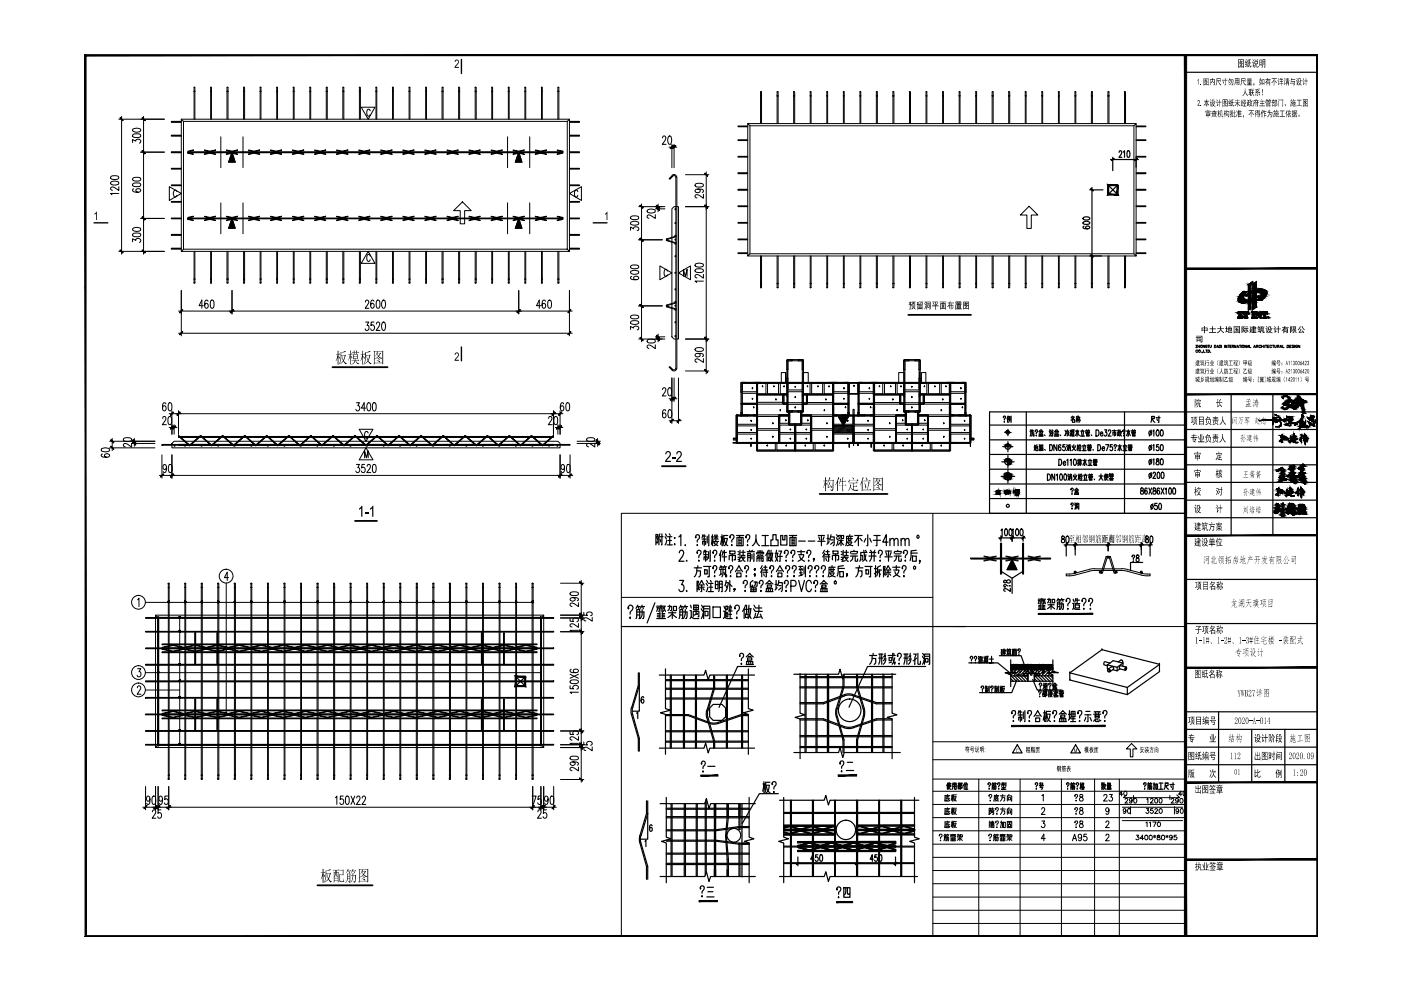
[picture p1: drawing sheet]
<svg xmlns="http://www.w3.org/2000/svg" width="297mm" height="210mm" viewBox="0 0 297 210" stroke-linecap="round" stroke-linejoin="round" font-family="sans-serif">
<g fill="#000">
<path d="M200.9 64.2h.4l.1-.3h.1v.3h.8v.1h-.9l-.1 .3h.3v-.2h.1v.2h.4v.8h-.3v-.2h.2v-.4h-.3v.8h-.1v-.8h-.3v.6h-.1v-.7l-.2 .4-.1-.1 .4-.7h-.4zM141.1 95.9l.4-.3 .4 .1 .3 .2v.8l-.9 1h.9v.3h-1.2l.1-.4 .8-1 .1-.3a.37 .37 0 0 0-.4-.4 .37 .37 0 0 0-.3 .5l-.2-.1zM142.5 97h.7v.3h-.7zM143.6 95.8l.5-.2 .4 .4-.1 .7-.8 1h1v.3h-1.3l.2-.5 .8-.9-.1-.6a.36 .36 0 0 0-.4-.1 .36 .36 0 0 0-.2 .5l-.2-.1zM76.7 107.2h.1v2.4h-.2v-1.9l-.5 .4v-.3zM77.4 108.6h.7v.3h-.7zM79 107.2h.2v2.4h-.3v-1.9l-.5 .4v-.3z"/>
<path d="M72.2 74.6l.1 .2 .9-.4 .1 .2-1 .2v.5h.8l.1-.1 .2 .2-.4 .8a.6 .6 0 0 0 .4 .8l.2 .1-.3 .2-.3-.4a.21 .21 0 0 0-.2-.2 .21 .21 0 0 0-.2 .2l-.6 .4 .5-.5a.46 .46 0 0 0 .1-.8l-.1-.6h-.2l-.1 1.3-.4 .6 .4-.9zM72.5 75.4l.3 .9 .3-.9zM71.6 74.3l.2 .2v.6l.2-.2 .1 .3h-.3v.3l.3 .4-.1 .2-.2-.5v1.6l-.2 .1v-1.6l-.4 .9 .4-1.4-.4-.1h.4z"/>
<path d="M74.2 74.3l.2 .1-.1 .7 .3-.2 .2 .2h-.5v.3l.3 .2 .1 .3-.1 .1-.3-.5v1.7l-.1 .1v-1.7l-.4 .9 .4-1.1v-.3h-.4h.4zM74.6 74.7h.4v-.4l.2 .1-.1 .3h.4v-.4l.2 .1-.1 .3 .3-.1 .3 .2h-.6l-.1 .3v-.3h-.4l-.1 .3v-.3h-.3zM74.8 75.1h1l.1 .1v.9l-.5-.1v.4h.5l.1-.2 .2 .3h-.8l.4 .5a.17 .17 0 0 1 .3 0 .18 .18 0 0 1-.2 .3l-.6-.8-.2 .5-.7 .3 .5-.3 .3-.5-.7-.1h.7v-.4l-.4 .2zM75 75.3v.3h.7v-.3zM75 75.6v.3h.7v-.3z"/>
<path d="M77.4 74.6l.2 .2 .8-.4 .2 .2-1 .2v.5h.7l.1-.1 .2 .2-.5 1.1 .6 .5a.17 .17 0 0 1-.1 .2 .17 .17 0 0 1-.2-.2l-.2-.1a.24 .24 0 0 0-.3-.2 .24 .24 0 0 0-.2 .2l-.5 .3 .7-.7-.2-1.1h-.1l-.1 1.2-.5 .7 .4-1.1zM77.8 75.4l.3 .9 .2-.9zM76.8 74.3l.2 .2v.6l.2-.2 .2 .3h-.4v.3a.36 .36 0 0 1 .2 .6l-.2-.5v1.6l-.2 .1v-1.6l-.4 .9 .4-1.2v-.2l-.4-.1h.4z"/>
<path d="M79.2 74.3l.2 .2h1.7v-.2l.2 .2-.1 2.7-.1 .1v-.3h-1.7l-.2 .3zM79.4 74.5v1.6l.4-.2a.33 .33 0 0 0 .3-.3 .33 .33 0 0 0-.1-.3l-.1-.3-.4 .5 .5-1zM80 74.5l.1 .1-.1 .3h.5l.1-.1 .2 .1-.3 .4a.3 .3 0 0 0-.1 .3 .3 .3 0 0 0 .3 .2l.4 .1a.24 .24 0 0 1-.2 .2 .24 .24 0 0 1-.3-.2h-.1a.3 .3 0 0 0-.3-.3 .3 .3 0 0 0-.3 .3l-.5 .3v.7h1.7v-2.4zM80 74.9l.1 .3a.17 .17 0 0 0 .1 .2 .17 .17 0 0 0 .2-.2l.1-.3zM80 75.9h.1a.25 .25 0 0 1 .3 .1 .25 .25 0 0 1 0 .3zM79.8 76.4l.4 .1a.26 .26 0 0 1 .3 0 .26 .26 0 0 1 0 .3z"/>
<path d="M193.3 64h.8v.1h-.3l-.1 .2h.3v.9h-.1v-.7h-.4v.7h-.2v-.9h.2l.1-.2h-.3zM192.7 64h.5l-.2 .4 .3 .1v.2l-.1 .2v-.3h-.2v1l-.3-.1 .2-.1v-.8h-.2v-.1h.3l-.3-.2 .3-.2h-.3zM193.6 64.6l.1 .6a.34 .34 0 0 1-.5 .3l.4-.3zM193.8 65.2l.3 .2v.2l-.4-.3z"/>
<path d="M194.4 64.1l.6-.1-.4 .2v.3h.2v-.2l.2 .3 .2-.2v-.3l-.1-.1h.6v.3a.21 .21 0 0 1-.1 .4 .2 .2 0 0 1-.3-.2h.2l.1-.4h-.3l-.2 .6-.2-.1-.5 .1zM194.5 64.8h1.1v.8l-1-.1-.1 .2zM195.1 64.9v.2h.4v-.2zM194.6 64.9v.2h.4v-.2zM195.1 65.2v.2h.4v-.2zM194.6 65.2v.2h.4v-.2z"/>
<path d="M196.1 63.9l.3 .2-.1 .2-.3-.3zM196.4 64h.9v1.5l-.1 .1-.2-.2h.2v-1.3h-.6v1.5h-.2zM196.6 64.3h.5v.1h-.5zM195.9 64.4l.2-.1 .2 .3-.1 .1zM196.6 64.6h.5v.6h-.5zM196.8 64.7v.4h.2v-.4zM196.2 64.8l.1 .2-.2 .6-.1-.1z"/>
<path d="M197.7 64h1.2v.1h-.5v.7h.6v.1h-.6v.8h-.2v-.8h-.6v-.1h.6v-.7h-.5zM198.7 64.1l.1 .1-.3 .5-.1-.1zM197.7 64.2l.3 .1v.4z"/>
<path d="M199.2 64h1.4v.1h-.6v.2h.5v1.4l-.1-.2h-.9l-.2 .2v-1.4h.6v-.2h-.7zM200.2 64.5v.9h.2v-.9zM199.8 64.5v.1h.3v-.1zM199.5 64.5v.9h.2v-.9zM199.8 64.8v.2h.3v-.2zM199.8 65.2v.2h.3v-.2z"/>
<path d="M202.6 63.9h1.2v.4h-.5l.6 .1v.2h-.6h.4v.8h-.8v-.8h.3h-.6v-.2l.6-.1h-.6zM203.5 64.1v.1h.2v-.1zM203.1 64.1v.1h.2v-.1zM202.7 64.1v.1h.3v-.1zM203 64.7l.6 .1zM203 64.9l.6 .1zM203 65.2h.6zM202.6 64.7h.1v.7h1.2v.2l-1.3 .1z"/>
<path d="M204.2 64h1.2v1.6l-.1-.1h-1l-.1 .1zM204.7 64.1v.1h.5l-.1 .2a.2 .2 0 0 0-.1 .3 .2 .2 0 0 0 .3 .1v-.7zM204.3 64.1v1.3h.6l-.3-.2v-.2l.4 .3-.1 .1h.4v-.5h-.2l-.3-.1-.4 .1-.1-.1 .4-.2-.1-.1-.2 .1-.1-.1 .3-.4zM204.8 64.8l.3 .3-.2 .1-.2-.3zM204.7 64.4l.1 .2 .2-.2z"/>
<path d="M175.8 101.2l.3 .1-.3 .5h.8l.1-.1 .1 .2h-.1l-.1 2a.23 .23 0 0 1-.2 .2 .23 .23 0 0 1-.3-.2l-.1-.1a.41 .41 0 0 0 .5-.1 .41 .41 0 0 0 0-.5l.1-1.3h-.8l-.4 .6zM175.9 102.2l.2 .2-.5 .8h.5v-.4l.3 .4-.1 .3a.41 .41 0 0 0-.7 0l-.1-.3zM174.9 101.2l.3 .1-.1 .6 .2-.1 .2 .2h-.4v.4l.3 .2v.2l-.1 .2-.2-.6v1.7l-.2 .1v-1.6l-.4 .8 .4-1.2v-.2l-.4-.1h.4z"/>
<path d="M178.1 101.5l.3 .1-.2 .4h.4v-.8l.3 .1-.2 .1v.6l.5-.1 .2 .2h-.7v.8h.5l.1-.2 .2 .2h-.8l.1 1.2-.2 .1v-1.3h-.8h.8v-.8h-.4l-.4 .6zM177.7 101.2l.3 .1-.4 .6 .2 .2-.1 2-.2 .1v-2l-.4 .6z"/>
<path d="M179.9 102.4h1.6l.2-.2 .2 .2h-.9v.7h.4l.2-.2 .2 .3h-.8v.6l1 .1-.2 .2-.9-.1-.4-.3-.2-.4-.5 .9 .4-.8 .1-.7 .2 .2-.2 .2 .1 .3 .4 .4v-1.4l-.8 .1zM180.7 101.2h.1a.27 .27 0 0 1 .2 .2 .27 .27 0 0 1-.1 .3zM180 101.6l.1 .2h1.6l.1-.2 .2 .3-.4 .3 .1-.4h-1.6l-.1 .4-.2-.1z"/>
<path d="M182.9 101.2l.2 .1-.3 .8 .2 .1-.1 1.9h-.2v-1.8l-.4 .6zM183.6 101.2v.1a.34 .34 0 0 1 .3 .2 .34 .34 0 0 1-.1 .4zM183 101.9h1.3l.1-.1 .2 .2-1.5 .1zM183.3 102.3l.3 .8-.1 .4zM184.2 102.2l.2 .1-.5 1.5h.5l.1-.1 .2 .2-1.7 .1v-.2h.9z"/>
<path d="M185.2 101.2l.1 .1h1.7v-.1l.2 .2v2.6l-.2 .1v-.2h-1.7v.2h-.1zM185.3 101.4v1.6l.6-.4a.21 .21 0 0 0 .2-.2 .21 .21 0 0 0-.2-.2l-.1-.3-.3 .5 .4-1zM185.9 101.4l.2 .1-.2 .2 .6-.1 .2 .2-.2 .2a.33 .33 0 0 0-.2 .3 .33 .33 0 0 0 .2 .3l.5 .2-.2 .2-.4-.3a.48 .48 0 0 0-.8 .2l-.3 .1v.8h1.7v-2.4zM185.9 101.8l.1 .3a.18 .18 0 0 0 .2 .2 .18 .18 0 0 0 .2-.3v-.2zM185.9 102.8h.1a.25 .25 0 0 1 .3 .1 .25 .25 0 0 1 0 .3zM185.8 103.3h.3a.26 .26 0 0 1 .3 .1 .26 .26 0 0 1 0 .3z"/>
<path d="M69 184.5l.4 .1 .6-.4 .1 .3-.9 .2v.5h.7l.1-.2 .2 .3-.5 1.1 .7 .5a.5 .5 0 0 1-.8-.4l-.8 .6 .8-.7-.3-1.1h-.1l-.2 1.3-.4 .6 .4-1zM69.3 185.3l.3 .9 .3-.9zM68.4 184.2l.3 .2-.1 .6 .2-.2 .2 .2h-.4v.4a.4 .4 0 0 1 .2 .6l-.2-.5v1.6l-.2 .1v-1.6l-.4 .8 .4-1.3-.4-.1h.4z"/>
<path d="M71.9 184.4h.8l.2 .1-.1 1h-.7v1.3l.6 .1 .2-.7 .1 .6-.1 .2-.9-.1v-1.6l.7 .1v-.9l-.7 .1zM70.6 184.4h1l.2-.1 .1 .2h-.4v.5l.2-.2 .1 .2v2l-.2 .1v-.3h-.7v.3h-.2v-2.3l.4 .2v-.5l-.4 .1zM71.2 184.5v.5h.1v-.5zM71.5 185v.7h.1v-.7zM71.2 185l-.3 1.1h.7v-.3h-.3v-.8zM70.9 185v.9l.2-.6v-.3zM70.9 186.2v.5h.7v-.5z"/>
<path d="M73.6 185.2l.7 .1v1.6a.22 .22 0 0 1-.3 .3 .22 .22 0 0 1-.2-.3h.3v-.5h-.4l-.2 .5-.3 .3 .4-.6zM73.7 185.3v.5h.4v-.5zM73.7 185.8v.5h.4v-.5zM74.7 185.1l.3 .1-.1 .4 .5-.1 .1 .1-.1 1.4-.3 .2-.3-.3a.41 .41 0 0 0 .5-.2 .41 .41 0 0 0 0-.5v-.5h-.4l-.2 .9-.5 .6 .4-.6 .1-.5a.24 .24 0 0 0 .1-.3 .24 .24 0 0 0-.4-.1l-.1-.1h.5zM73.7 184.2l.3 .2-.3 .2h.6l.1-.1 .1 .2h-.5a.25 .25 0 0 1 .2 .2 .25 .25 0 0 1-.2 .3v-.4a.36 .36 0 0 0-.6 .3zM74.8 184.2l.2 .2-.2 .2 .6-.1 .2 .2h-.6l.2 .2-.1 .3-.1-.5h-.2l-.4 .5z"/>
<path d="M76.1 184.2l1.8 .1v-.1l.2 .2v2.6l-.2 .1v-.2h-1.7l-.1 .3zM76.2 184.4v1.6l.6-.4a.4 .4 0 0 0 .2-.3 .4 .4 0 0 0-.2-.4l-.4 .5 .4-1zM76.8 184.4l.2 .1-.2 .2h.5l.1-.1 .2 .2-.5 .6 .8 .4a.48 .48 0 0 1-.9-.3l-.8 .6v.7h1.7v-2.4zM76.8 184.8l.2 .5 .3-.5zM76.8 185.8h.2a.23 .23 0 0 1 .3 .1 .23 .23 0 0 1-.1 .3zM76.7 186.3l.4 .1a.2 .2 0 0 1 .3 0 .2 .2 0 0 1-.1 .3z"/>
</g>
<path d="M70.5 77.9h11.7M192.6 66.8h13.3M140.3 98.8h5.1M75.3 110.4h4.6M173.8 104.7h14.4M67.3 187.7h11.7" fill="none" stroke="#000" stroke-width=".38"/>
<g fill="none" stroke="#000" stroke-width=".21">
<path d="M38.4 25.3h82.3M38.9 25.7h81.4M158.5 26.2v28.1l.5-.5v-27.1M240.9 26.2h-82.4l.5 .5h81.4M38.9 52.8v-27.1l-.5-.4v28M120.3 52.8h-81.4l-.5 .5h82.3l-.4-.5v-27.1l.4-.4v28M142.9 43.8h.9v28.1h-.9l-.4-.5v-27.1zM158.5 54.3h82.4l-.5-.5v-27.1l.5-.5v28.1M159 53.8h81.4M36.4 94l.5-.4h81.4l.4 .4v1h-82.3zM33 130.4h82.3M33.4 130.9h81.4"/>
<path d="M33.4 158v-27.1l-.4-.5v28.1M114.8 158h-81.4l-.4 .5h82.3l-.5-.5v-27.1l.5-.5v28.1"/>
</g>
<g fill="none" stroke="#000" stroke-width=".21">
<path d="M41.1 18.6h.2M41.1 18.6v6.7M41.3 18.6v6.7M44.6 18.6h.2M44.7 19.3l.1 .1h-.1zM44.7 18.6v6.7M44.8 18.6v6.7M48.1 18.6h.2M48.1 18.6v6.7M48.3 18.6v6.7M51.6 18.6h.2M51.6 18.6v6.7"/>
<path d="M51.9 18.6v6.7M55.1 18.6h.2M55.2 18.6v6.7M55.3 18.6v6.7M58.6 18.6h.2M58.7 18.6v6.7M58.8 18.6v6.7M62.1 18.6h.3M62.2 18.6v6.7M62.4 18.6v6.7M65.7 18.6h.2M65.7 18.6v6.7"/>
<path d="M65.9 18.6v6.7M69.2 18.6h.2M69.2 18.6v6.7M69.4 18.6v6.7M72.7 18.6h.2M72.7 18.6v6.7M72.9 18.6v6.7M76.2 18.6h.2M76.2 19.3l.2 .1zM76.2 18.6v6.7M76.4 18.6v6.7M79.7 18.6h.2"/>
<path d="M79.7 18.6v6.7M79.9 18.6v6.7M83.2 18.6h.2M83.2 18.6v6.7M83.4 18.6v6.7M86.7 18.6h.2M86.7 18.6v6.7M86.9 18.6v6.7M90.2 18.6h.2M90.3 18.6v6.7M90.4 18.6v6.7M93.7 18.6h.2"/>
<path d="M93.7 18.6v6.7M93.9 18.6v6.7M97.2 18.6h.2M97.2 18.6v6.7M97.5 18.6v6.7M100.7 18.6h.2M100.8 18.6v6.7M101 18.6v6.7M104.2 18.6h.2M104.3 18.6v6.7M104.4 18.6v6.7M107.7 18.6h.3"/>
<path d="M107.8 18.6v6.7M108 18.6v6.7M111.3 18.6h.2M111.3 18.6v6.7M111.5 18.6v6.7M114.8 18.6h.2M114.8 18.6v6.7M115 18.6v6.7M118.3 18.6h.2M118.3 18.6v6.7M118.5 18.6v6.7M168.2 19.5h.2"/>
<path d="M168.3 19.5v6.7M168.5 19.5v6.7M171.7 19.5h.3v6.7M171.8 19.5v6.7M175.3 19.5h.2v6.7M175.3 19.5v6.7M178.8 19.5h.2v6.7M178.8 19.5v6.7M182.3 19.5h.2v6.7M182.3 19.5v6.7M189.3 19.5h.2M189.3 19.5v6.7"/>
<path d="M189.5 19.5v6.7M192.8 19.5h.2M192.8 19.5v6.7M193 19.5v6.7M196.3 19.5h.2v6.7M196.3 19.5v6.7M199.8 19.5h.2v6.7M199.9 19.5v6.7M203.3 19.5h.2v6.7M203.4 19.5v6.7M206.8 19.5h.3v6.7M206.9 19.5v6.7"/>
<path d="M213.8 19.5h.2M213.9 19.5v6.7M214.1 19.5v6.7M217.3 19.5h.3v6.7M217.4 19.5v6.7M224.4 19.5h.2v6.7M224.4 19.5v6.7M227.9 19.5h.2v6.7M227.9 19.5v6.7M238.4 19.5h.2M238.4 19.5v6.7M238.6 19.5v6.7"/>
<path d="M142.5 37.2a.57 .57 0 0 1 .6-.2 .57 .57 0 0 1 .4 .6v40.5M142.5 37.2l-.6 .7 .1 .1 .7-.7M142.6 37.3l.4-.1 .3 .4v40.5M161.2 26.2l.2-6.8 .1 6.8M161.3 20.3l.2 .1zM164.8 26.2l.1-6.8 .1 6.8M164.8 20.3l.2 .1zM168.3 20.3h.2l-.1 .1zM171.8 20.3l.2 .1zM178.8 20.3l.2 .1zM182.3 20.3l.2 .1zM185.8 26.2l.1-6.8 .1 6.8"/>
<path d="M185.8 20.3h.2l-.1 .1zM189.3 20.3l.2 .1zM192.8 20.3h.2l-.1 .1zM196.3 20.3l.2 .1zM199.9 20.3l.1 .1zM203.4 20.3l.1 .1zM206.9 20.3l.2 .1zM210.4 26.2l.1-6.8 .1 6.8M210.4 20.3h.2l-.1 .1zM213.9 20.3h.2l-.1 .1zM220.9 26.2l.1-6.8 .1 6.8M220.9 20.3l.2 .1z"/>
<path d="M224.4 20.3l.2 .1zM231.4 26.2l.1-6.8 .1 6.8M231.4 20.3l.2 .1zM234.9 26.2l.1-6.8 .1 6.8M234.9 20.3l.2 .1zM238.4 20.3h.2l-.1 .1zM41.1 60h.2M41.1 59.1l.2 .1zM41.1 53.3v6.7M41.3 53.3v6.7M44.6 60h.2M44.7 59.1l.1 .1z"/>
<path d="M44.7 53.3v6.7M44.8 53.3v6.7M48.1 59.2h.2zM48.1 60h.2M48.1 53.3v6.7M48.3 53.3v6.7M51.6 60h.2M51.6 59.2h.3zM51.6 53.3v6.7M51.9 53.3v6.7M55.1 60h.2M55.2 59.2l.1-.1z"/>
<path d="M55.2 53.3v6.7M55.3 53.3v6.7M58.6 60h.2M58.7 59.1l.1 .1zM58.7 53.3v6.7M58.8 53.3v6.7M62.1 60h.3M62.2 59.1l.2 .1zM62.2 53.3v6.7M62.4 53.3v6.7M65.7 60h.2M65.7 59.1l.2 .1z"/>
<path d="M65.7 53.3v6.7M65.9 53.3v6.7M69.2 59.2h.2zM69.2 60h.2M69.2 53.3v6.7M69.4 53.3v6.7M72.7 59.2h.2zM72.7 60h.2M72.7 53.3v6.7M72.9 53.3v6.7M76.2 60h.2M76.2 59.2h.2z"/>
<path d="M76.2 53.3v6.7M76.4 53.3v6.7M79.7 60h.2M79.7 59.2l.2-.1zM79.7 53.3v6.7M79.9 53.3v6.7M83.2 60h.2M83.2 59.1l.2 .1zM83.2 53.3v6.7M83.4 53.3v6.7M86.7 60h.2M86.7 59.1l.2 .1z"/>
<path d="M86.7 53.3v6.7M86.9 53.3v6.7M90.2 60h.2M90.3 59.1l.1 .1zM90.3 53.3v6.7M90.4 53.3v6.7M93.7 59.2h.2zM93.7 60h.2M93.7 53.3v6.7M93.9 53.3v6.7M97.2 60h.2M97.2 59.2h.3z"/>
<path d="M97.2 53.3v6.7M97.5 53.3v6.7M100.7 60h.2M100.8 59.2h.2zM100.8 53.3v6.7M101 53.3v6.7M104.2 60h.2M104.3 59.1l.1 .1zM104.3 53.3v6.7M104.4 53.3v6.7M107.7 60h.3M107.8 59.1l.2 .1z"/>
<path d="M107.8 53.3v6.7M108 53.3v6.7M111.3 60h.2M111.3 59.1l.2 .1zM111.3 53.3v6.7M111.5 53.3v6.7M114.8 60h.2M114.8 59.1l.2 .1zM114.8 53.3v6.7M115 53.3v6.7M118.3 59.2h.2zM118.3 60h.2"/>
<path d="M118.3 53.3v6.7M118.5 53.3v6.7M161.2 54.3l.2 6.7 .1-6.7M164.8 54.3l.1 6.7 .1-6.7M168.3 54.3v6.7M168.5 54.3v6.7M171.8 54.3v6.7M172 54.3v6.6h-.3M175.3 54.3v6.7M175.5 54.3v6.6h-.2M178.8 54.3v6.7M179 54.3v6.6h-.2"/>
<path d="M182.3 54.3v6.7M182.5 54.3v6.6h-.2M185.8 54.3l.1 6.7 .1-6.7M189.3 54.3v6.7M189.5 54.3v6.7M192.8 54.3v6.7M193 54.3v6.7M196.3 54.3v6.7M196.5 54.3v6.6h-.2M199.9 54.3v6.7M200 54.3v6.6h-.2M203.4 54.3v6.7"/>
<path d="M203.5 54.3v6.6h-.2M206.9 54.3v6.7M207.1 54.3v6.6h-.3M210.4 54.3l.1 6.7 .1-6.7M213.9 54.3v6.7M214.1 54.3v6.7M217.4 54.3v6.7M217.6 54.3v6.6h-.3M220.9 54.3l.1 6.7 .1-6.7M224.4 54.3v6.7M224.6 54.3v6.6h-.2M227.9 54.3v6.7"/>
<path d="M228.1 54.3v6.6h-.2M231.4 54.3l.1 6.7 .1-6.7M234.9 54.3l.1 6.7 .1-6.7M238.4 54.3v6.7M238.6 54.3v6.7M142.7 78.4l-.7-.7-.1 .2 .6 .6M143.3 78.1l-.3 .3-.4-.1M143.5 78.1a.57 .57 0 0 1-.4 .5 .57 .57 0 0 1-.6-.1M161.3 60.1l.2 .1zM164.8 60.1l.2 .1zM168.2 60.9h.2M168.3 60.1l.2 .1z"/>
<path d="M171.8 60.1l.2 .1zM175.3 60.1l.2 .1zM178.8 60.1l.2 .1zM182.3 60.1l.2 .1zM185.8 60.2l.2-.1zM189.3 60.9h.2M189.3 60.1l.2 .1zM192.8 60.9h.2M192.8 60.1l.2 .1zM196.3 60.1l.2 .1zM199.9 60.1l.1 .1zM203.4 60.1l.1 .1z"/>
<path d="M206.9 60.1l.2 .1zM210.4 60.1l.2 .1zM213.8 60.9h.2M213.9 60.1l.2 .1zM217.4 60.1l.2 .1zM220.9 60.1l.2 .1zM224.4 60.1l.2 .1zM227.9 60.1l.2 .1zM231.4 60.1l.2 .1zM234.9 60.1l.2 .1zM238.4 60.9h.2M238.4 60.1l.2 .1z"/>
<path d="M35.7 124.5l.2 .1zM35.7 123.7v41.5M35.9 123.7v41.5M39.2 124.5l.2 .1zM39.2 123.7v41.5M39.4 123.7v41.5M42.7 123.7v41.5M42.7 124.5l.2 .1zM42.9 123.7v41.5M46.2 124.5l.2 .1zM46.2 123.7v41.5M46.4 123.7v41.5"/>
<path d="M49.7 123.7v41.5M49.9 123.7v41.5M53.2 124.5l.2 .1zM53.2 123.7v41.5M53.4 123.7v41.5M56.7 124.5l.2 .1zM56.7 123.7v41.5M56.9 123.7v41.5M60.2 123.7v41.5M60.4 123.7v41.5M63.8 124.5l.1 .1zM63.8 123.7v41.5"/>
<path d="M63.9 123.7v41.5M67.2 124.5h.2v.1zM67.2 123.7v41.5M67.4 123.7v41.5M70.7 124.5l.3 .1zM70.7 123.7v41.5M71 123.7v41.5M74.3 123.7v41.5M74.4 123.7v41.5M77.8 124.5l.1 .1zM77.8 123.7v41.5M77.9 123.7v41.5"/>
<path d="M81.3 124.5l.1 .1zM81.3 123.7v41.5M81.4 123.7v41.5M84.8 124.5l.2 .1zM84.8 123.7v41.5M85 123.7v41.5M88.3 124.5h.2l-.1 .1zM88.3 123.7v41.5M88.5 123.7v41.5M91.8 124.5l.2 .1zM91.8 123.7v41.5M92 123.7v41.5"/>
<path d="M95.3 124.5h.2l-.1 .1zM95.3 123.7v41.5M95.5 123.7v41.5M98.8 124.5l.2 .1zM98.8 123.7v41.5M99 123.7v41.5M102.3 123.7v41.5M102.5 123.7v41.5M105.8 123.7v41.5M106 123.7v41.5M109.3 124.5l.2 .1zM109.3 123.7v41.5"/>
<path d="M109.5 123.7v41.5M112.8 123.7v41.5M112.9 124.5l.1 .1zM113 123.7v41.5M35.7 164.3l.2 .1zM39.2 164.3l.2 .1zM42.7 165.2h.2M42.7 164.3l.2 .1zM42.9 165.2h-.2M46.1 165.2h.3M46.2 164.3l.2 .1zM46.4 165.2h-.3"/>
<path d="M49.7 164.3l.2 .1zM53.2 164.3l.2 .1zM56.7 164.3l.2 .1zM60.2 164.3l.2 .1zM63.8 164.3l.1 .1zM67.2 165.2h.2M67.3 164.3l.1 .1zM67.4 165.2h-.2M70.7 164.3l.3 .1zM74.3 164.3l.1 .1zM77.8 164.3l.1 .1zM81.2 165.2h.2"/>
<path d="M81.3 164.3l.1 .1zM81.4 165.2h-.2M84.8 164.3l.2 .1zM88.3 165.2h.2M88.3 164.3l.2 .1zM88.5 165.2h-.2M91.8 165.2h.2M91.8 164.3l.2 .1zM92 165.2h-.2M95.3 164.3l.2 .1zM98.8 164.3l.2 .1zM102.3 165.2h.2"/>
<path d="M102.3 164.3l.2 .1zM102.5 165.2h-.2M105.8 164.3l.2 .1zM109.3 164.3l.2 .1zM112.8 165.2h.2M112.9 164.3l.1 .1zM113 165.2h-.2"/>
<circle cx="41.2" cy="19.4" r=".09"/>
<circle cx="48.2" cy="19.4" r=".09"/>
<circle cx="51.7" cy="19.4" r=".09"/>
<circle cx="55.3" cy="19.4" r=".09"/>
<circle cx="58.8" cy="19.4" r=".09"/>
<circle cx="62.3" cy="19.4" r=".09"/>
<circle cx="65.8" cy="19.4" r=".09"/>
<circle cx="69.3" cy="19.4" r=".09"/>
<circle cx="72.8" cy="19.4" r=".09"/>
<circle cx="79.8" cy="19.4" r=".09"/>
<circle cx="83.3" cy="19.4" r=".09"/>
<circle cx="86.8" cy="19.4" r=".09"/>
<circle cx="90.3" cy="19.4" r=".07"/>
<circle cx="93.8" cy="19.4" r=".09"/>
<circle cx="97.3" cy="19.4" r=".09"/>
<circle cx="100.8" cy="19.4" r=".09"/>
<circle cx="104.4" cy="19.4" r=".09"/>
<circle cx="107.9" cy="19.4" r=".09"/>
<circle cx="111.4" cy="19.4" r=".09"/>
<circle cx="114.9" cy="19.4" r=".07"/>
<circle cx="118.4" cy="19.4" r=".09"/>
<circle cx="175.4" cy="20.3" r=".09"/>
<circle cx="217.5" cy="20.3" r=".08"/>
<circle cx="228" cy="20.3" r=".07"/>
<circle cx="39.2" cy="94.5" r=".11"/>
<circle cx="42.7" cy="94.5" r=".11"/>
<circle cx="46.2" cy="94.5" r=".11"/>
<circle cx="49.8" cy="94.5" r=".11"/>
<circle cx="53.3" cy="94.5" r=".11"/>
<circle cx="56.8" cy="94.5" r=".11"/>
<circle cx="60.3" cy="94.5" r=".11"/>
<circle cx="63.8" cy="94.5" r=".11"/>
<circle cx="67.3" cy="94.5" r=".11"/>
<circle cx="70.8" cy="94.5" r=".11"/>
<circle cx="74.3" cy="94.5" r=".11"/>
<circle cx="77.8" cy="94.5" r=".11"/>
<circle cx="81.3" cy="94.5" r=".11"/>
<circle cx="84.8" cy="94.5" r=".11"/>
<circle cx="88.3" cy="94.5" r=".11"/>
<circle cx="91.8" cy="94.5" r=".11"/>
<circle cx="95.4" cy="94.5" r=".11"/>
<circle cx="98.9" cy="94.5" r=".11"/>
<circle cx="102.4" cy="94.5" r=".11"/>
<circle cx="105.9" cy="94.5" r=".11"/>
<circle cx="109.4" cy="94.5" r=".11"/>
<circle cx="112.9" cy="94.5" r=".11"/>
<circle cx="116.4" cy="94.5" r=".11"/>
<circle cx="35.8" cy="123.7" r=".11"/>
<circle cx="39.3" cy="123.7" r=".11"/>
<circle cx="42.8" cy="123.7" r=".11"/>
<circle cx="46.2" cy="123.7" r=".11"/>
<circle cx="49.8" cy="123.7" r=".11"/>
<circle cx="49.8" cy="124.6" r=".08"/>
<circle cx="53.3" cy="123.7" r=".11"/>
<circle cx="56.8" cy="123.7" r=".11"/>
<circle cx="60.3" cy="123.7" r=".11"/>
<circle cx="60.3" cy="124.5" r=".09"/>
<circle cx="63.8" cy="123.7" r=".11"/>
<circle cx="67.3" cy="123.7" r=".11"/>
<circle cx="70.8" cy="123.7" r=".11"/>
<circle cx="74.3" cy="123.7" r=".11"/>
<circle cx="74.3" cy="124.6" r=".08"/>
<circle cx="77.8" cy="123.7" r=".11"/>
<circle cx="81.3" cy="123.7" r=".11"/>
<circle cx="84.9" cy="123.7" r=".11"/>
<circle cx="88.4" cy="123.7" r=".11"/>
<circle cx="91.9" cy="123.7" r=".11"/>
<circle cx="95.4" cy="123.7" r=".11"/>
<circle cx="98.9" cy="123.7" r=".11"/>
<circle cx="102.4" cy="123.7" r=".11"/>
<circle cx="102.4" cy="124.5" r=".09"/>
<circle cx="105.9" cy="123.7" r=".11"/>
<circle cx="105.9" cy="124.5" r=".09"/>
<circle cx="109.4" cy="123.7" r=".11"/>
<circle cx="112.9" cy="123.7" r=".11"/>
<circle cx="35.8" cy="165.2" r=".11"/>
<circle cx="39.3" cy="165.2" r=".11"/>
<circle cx="49.8" cy="165.2" r=".11"/>
<circle cx="53.3" cy="165.2" r=".11"/>
<circle cx="56.8" cy="165.2" r=".11"/>
<circle cx="60.3" cy="165.2" r=".11"/>
<circle cx="63.8" cy="165.2" r=".11"/>
<circle cx="70.8" cy="165.2" r=".11"/>
<circle cx="74.3" cy="165.2" r=".11"/>
<circle cx="77.8" cy="165.2" r=".11"/>
<circle cx="84.9" cy="165.2" r=".11"/>
<circle cx="95.4" cy="165.2" r=".11"/>
<circle cx="98.9" cy="165.2" r=".11"/>
<circle cx="105.9" cy="165.2" r=".11"/>
<circle cx="109.4" cy="165.2" r=".11"/>
</g>
<g fill="none" stroke="#000" stroke-width=".21">
<path d="M33.4 130.8h.3v27.4h-.3zM114.6 130.8h.2v27.4h-.2z"/>
<circle cx="37" cy="94.5" r=".11"/>
<circle cx="118.2" cy="94.5" r=".11"/>
</g>
<g fill="none" stroke="#000" stroke-width=".21">
<path d="M38.4 39.2h-2.1v.2h2.1M38.4 35.7h-2.1v.2h2.1M38.4 32.2h-2.1v.2h2.1M38.4 28.7h-2.1v.2h2.1M38.4 25.7h-2.1v.3h2.1M120.7 39.2h2.2v.2h-2.2M120.7 35.7h2.2v.2h-2.2M120.7 32.2h2.2v.2h-2.2M120.7 28.7h2.2v.2h-2.2M120.7 25.7h2.2v.3h-2.2M158.5 36.6h-2v.2h2M158.5 33.1h-2v.2h2"/>
<path d="M158.5 29.6h-2v.2h2M158.5 26.7h-2v.2h2M240.9 36.6h2.1v.2h-2.1M240.9 33.1h2.1v.2h-2.1M240.9 29.6h2.1v.2h-2.1M240.9 26.7h2.1v.2h-2.1M38.4 52.6h-2.1v.2h2.1M38.4 49.7h-2.1v.2h2.1M38.4 46.2h-2.1v.2h2.1M38.4 42.7h-2.1v.2h2.1M120.7 52.6h2.2v.2h-2.2M120.7 49.7h2.2v.2h-2.2"/>
<path d="M120.7 46.2h2.2v.2h-2.2M120.7 42.7h2.2v.2h-2.2M158.5 53.6h-2v.2h2M158.5 50.7h-2v.1h2M158.5 47.2h-2v.1h2M158.5 43.6h-2v.2h2M158.5 40.1h-2v.2h2M240.9 53.6h2.1v.2h-2.1M240.9 50.7h2.1v.1h-2.1M240.9 47.2h2.1v.1h-2.1M240.9 43.6h2.1v.2h-2.1M240.9 40.1h2.1v.2h-2.1"/>
<path d="M34.3 94.2h86.6v.2h-86.6zM30.9 137.4h86.5v.1h-86.5zM30.9 133.9h86.5v.1h-86.5zM30.9 130.9h86.5v.2h-86.5zM30.9 157.8h86.5v.2h-86.5zM30.9 154.9h86.5v.2h-86.5zM30.9 151.4h86.5v.2h-86.5zM30.9 147.9h86.5v.1h-86.5zM30.9 144.4h86.5v.2h-86.5zM30.9 140.8h86.5v.3h-86.5z"/>
<circle cx="143.2" cy="57.8" r=".11"/>
<circle cx="143.2" cy="54.3" r=".11"/>
<circle cx="143.2" cy="50.8" r=".11"/>
<circle cx="143.2" cy="47.3" r=".11"/>
<circle cx="143.2" cy="44.4" r=".11"/>
<circle cx="143.2" cy="68.3" r=".11"/>
<circle cx="143.2" cy="64.8" r=".11"/>
<circle cx="143.2" cy="61.4" r=".11"/>
<circle cx="143.2" cy="71.3" r=".11"/>
</g>
<g fill="none" stroke="#000" stroke-width=".21">
<path d="M39.8 32.2h79.5v.2h-79.5zM39.8 32.3l1.2 .3v.2l-1.2-.3zM39.8 32l1.2-.2v.1l-1.2 .3zM43.3 32.6l1.2-.3 1.2 .3v.2l-1.2-.3-1.2 .3zM43.3 31.8l1.2 .2 1.2-.2v.1l-1.2 .3-1.2-.3zM48 32.6l1.2-.3 1.1 .3v.2l-1.1-.3-1.2 .3zM48 31.8l1.2 .2 1.1-.2v.1l-1.1 .3-1.2-.3zM52.7 32.6l1.1-.3 1.2 .3v.2l-1.2-.3-1.1 .3zM52.7 31.8l1.1 .2 1.2-.2v.1l-1.2 .3-1.1-.3zM57.4 32.6l1.1-.3 1.2 .3v.2l-1.2-.3-1.1 .3zM57.4 31.8l1.1 .2 1.2-.2v.1l-1.2 .3-1.1-.3zM62 32.6l1.2-.3 1.2 .3v.2l-1.2-.3-1.2 .3z"/>
<path d="M62 31.8l1.2 .2 1.2-.2v.1l-1.2 .3-1.2-.3zM66.7 32.6l1.2-.3 1.1 .3v.2l-1.1-.3-1.2 .3zM66.7 31.8l1.2 .2 1.1-.2v.1l-1.1 .3-1.2-.3zM71.4 32.6l1.2-.3 1.1 .3v.2l-1.1-.3-1.2 .3zM71.4 31.8l1.2 .2 1.1-.2v.1l-1.1 .3-1.2-.3zM76.1 32.6l1.1-.3 1.2 .3v.2l-1.2-.3-1.1 .3zM76.1 31.8l1.1 .2 1.2-.2v.1l-1.2 .3-1.1-.3zM80.7 32.6l1.2-.3 1.2 .3v.2l-1.2-.3-1.2 .3zM80.7 31.8l1.2 .2 1.2-.2v.1l-1.2 .3-1.2-.3zM85.4 32.6l1.2-.3 1.2 .3v.2l-1.2-.3-1.2 .3zM85.4 31.8l1.2 .2 1.2-.2v.1l-1.2 .3-1.2-.3zM90.1 32.6l1.2-.3 1.1 .3v.2l-1.1-.3-1.2 .3z"/>
<path d="M90.1 31.8l1.2 .2 1.1-.2v.1l-1.1 .3-1.2-.3zM94.8 32.6l1.1-.3 1.2 .3v.2l-1.2-.3-1.1 .3zM94.8 31.8l1.1 .2 1.2-.2v.1l-1.2 .3-1.1-.3zM99.4 32.6l1.2-.3 1.2 .3v.2l-1.2-.3-1.2 .3zM99.4 31.8l1.2 .2 1.2-.2v.1l-1.2 .3-1.2-.3zM104.1 32.6l1.2-.3 1.2 .3v.2l-1.2-.3-1.2 .3zM104.1 31.8l1.2 .2 1.2-.2v.1l-1.2 .3-1.2-.3zM108.8 32.6l1.2-.3 1.1 .3v.2l-1.1-.3-1.2 .3zM108.8 31.8l1.2 .2 1.1-.2v.1l-1.1 .3-1.2-.3zM113.5 32.6l1.1-.3 1.2 .3v.2l-1.2-.3-1.1 .3zM113.5 31.8l1.1 .2 1.2-.2v.1l-1.2 .3-1.1-.3zM118.2 32.6l1.1-.3v.2l-1.1 .3z"/>
<path d="M118.2 31.8l1.1 .2v.2l-1.1-.3zM39.8 46.2h79.5v.2h-79.5zM39.8 46.4l1.2 .3v.1l-1.2-.3zM39.8 46.1l1.2-.3v.2l-1.2 .2zM43.3 46.7l1.2-.3 1.2 .3v.1l-1.2-.3-1.2 .3zM43.3 45.8l1.2 .3 1.2-.3v.2l-1.2 .2-1.2-.2zM48 46.7l1.2-.3 1.1 .3v.1l-1.1-.3-1.2 .3zM48 45.8l1.2 .3 1.1-.3v.2l-1.1 .2-1.2-.2zM52.7 46.7l1.1-.3 1.2 .3v.1l-1.2-.3-1.1 .3zM52.7 45.8l1.1 .3 1.2-.3v.2l-1.2 .2-1.1-.2zM57.4 46.7l1.1-.3 1.2 .3v.1l-1.2-.3-1.1 .3zM57.4 45.8l1.1 .3 1.2-.3v.2l-1.2 .2-1.1-.2z"/>
<path d="M62 46.7l1.2-.3 1.2 .3v.1l-1.2-.3-1.2 .3zM62 45.8l1.2 .3 1.2-.3a2.03 2.03 0 0 1-2.4 0zM66.7 46.7l1.2-.3 1.1 .3v.1l-1.1-.3-1.2 .3zM66.7 45.8l1.2 .3 1.1-.3v.2l-1.1 .2-1.2-.2zM71.4 46.7l1.2-.3 1.1 .3v.1l-1.1-.3-1.2 .3zM71.4 45.8l1.2 .3 1.1-.3a2.03 2.03 0 0 1-2.3 0zM76.1 46.7l1.1-.3 1.2 .3v.1l-1.2-.3-1.1 .3zM76.1 45.8l1.1 .3 1.2-.3v.2l-1.2 .2-1.1-.2zM80.7 46.7l1.2-.3 1.2 .3v.1l-1.2-.3-1.2 .3zM80.7 45.8l1.2 .3 1.2-.3a2.03 2.03 0 0 1-2.4 0zM85.4 46.7l1.2-.3 1.2 .3v.1l-1.2-.3-1.2 .3zM85.4 45.8l1.2 .3 1.2-.3v.2l-1.2 .2-1.2-.2z"/>
<path d="M90.1 46.7l1.2-.3 1.1 .3v.1l-1.1-.3-1.2 .3zM90.1 45.8l1.2 .3 1.1-.3v.2l-1.1 .2-1.2-.2zM94.8 46.7l1.1-.3 1.2 .3v.1l-1.2-.3-1.1 .3zM94.8 45.8l1.1 .3 1.2-.3v.2l-1.2 .2-1.1-.2zM99.4 46.7l1.2-.3 1.2 .3v.1l-1.2-.3-1.2 .3zM99.4 45.8l1.2 .3 1.2-.3v.2l-1.2 .2-1.2-.2zM104.1 46.7l1.2-.3 1.2 .3v.1l-1.2-.3-1.2 .3zM104.1 45.8l1.2 .3 1.2-.3v.2l-1.2 .2-1.2-.2zM108.8 46.7l1.2-.3 1.1 .3v.1l-1.1-.3-1.2 .3zM108.8 45.8l1.2 .3 1.1-.3v.2l-1.1 .2-1.2-.2zM113.5 46.7l1.1-.3 1.2 .3v.1l-1.2-.3-1.1 .3zM113.5 45.8l1.1 .3 1.2-.3v.2l-1.2 .2-1.1-.2z"/>
<path d="M118.2 46.7l1.1-.3v.1l-1.1 .3zM118.2 45.8l1.1 .3v.1l-1.1-.2zM141.3 50.6l.1 .2 1.9-.7-2 .6M143.3 51.4v.2M143.3 51.5l-2-.6 2 .7M141.3 64.7l2-.6-2 .7zM141.3 65v-.1l2 .7-2-.5M253.5 73.2h.4l-.4 .5h.4M253.9 74.3a.23 .23 0 0 0-.3 0 .23 .23 0 0 0 0 .4 .23 .23 0 0 0 .3-.1M254 73.2v.5M254 73.4h.3M254.3 73.2v.5"/>
<path d="M254.7 74.7h.1M255 74.7l-.1 .1M255.2 74.2v.5h.3M255.4 73.2v.5l-.3-.5v.5M255.7 74.2h.3M255.8 74.2v.5M255.9 73.3v-.1a.22 .22 0 0 0-.3 .1 .22 .22 0 0 0 0 .3 .22 .22 0 0 0 .3 0l-.1-.1M256.1 73.2h.3M256.1 74.2l.4 .1-.2 .4h-.2zM256.2 73.2v.5M256.5 73.2v.4l.2 .1 .1-.1v-.4M256.7 74.7h.1"/>
<path d="M257.5 73.2a.28 .28 0 0 1 .3 .1 .28 .28 0 0 1 0 .3l-.3 .1zM258 73.7l.1-.5 .3 .5M258.1 73.5h.2M258.5 73.2a.28 .28 0 0 1 .3 .1 .28 .28 0 0 1 0 .3l-.3 .1zM259 73.2v.5M259.6 73.2v.5M260.1 73.2v.5l-.3-.5v.5M260.4 73.2h.3M260.5 73.2v.5M260.8 73.4h.1M261.1 73.2h-.3v.5h.3M261.2 73.4h.3v-.2h-.3v.5"/>
<path d="M261.4 73.4l.1 .3M262 73.2v.5l-.3-.5v.5M262.3 73.7l.1-.5 .2 .5M262.3 73.5h.3M262.5 66.2h1l-.6 1.1 .5-.1 .1-.2v.4h-1.1l.6-1.1h-.2l-.3 .2zM262.8 73.2h.3M262.9 73.2v.5M263.2 73.2v.5M263.6 66.2l1.1-.1 .1 .4M263.6 66.5l.3-.2v1M263.6 66.2v.3M263.6 61.8a1.8 1.8 0 0 0-.9 2.2l.8 .3"/>
<path d="M263.7 61.8h.8l-.5 .5a.76 .76 0 0 0-.3 1 .76 .76 0 0 0 1 .4v-1.2l-.4 .3-.2-.1M263.8 67.4h.7M263.9 67.3l-.1 .1M263.9 67.2v.1M264.2 73.2v.5l-.3-.5v.5M264.4 73.7l.2-.5 .2 .5M264.5 66.3l.1 .2M264.5 67.3v.1M264.5 67.4h.1M264.5 66.3l-.1 1M264.5 73.5h.2M264.7 66.5h.1"/>
<path d="M264.7 60.4l.9-.7v.2l-.5 .4v1.3l-.4 .3zM264.9 73.2v.5h.3M265.1 64.2v1.2l-.4 .4v-1.4M265.1 62.2l.4-.1v1.4l-.4 .1zM265.1 64.2l-.4 .2M265.3 66.2l.2 .1M265.3 66.1l.1 .2M265.4 67.3l-.1 .1M265.4 66.2l.6-.1 .1 .2M265.4 67.4h.6M265.5 64l.9-.4v1.5l-.9 .6v-1.6M265.5 60.3l.9-.6v1.4l-.9 .4z"/>
<path d="M265.5 67.2l-.2 .1M265.5 66.3h.1M265.5 67.2h.1M265.5 66.3v.9M265.8 73.7l.2-.5 .2 .5M265.9 73.5h.2M265.9 67.2h.1M265.9 66.3h.1M265.9 67.2l.2 .1-.1 .1M265.9 66.3v.9M266.1 66.2l-.2 .1M266.2 67.4h.4"/>
<path d="M266.3 67.3l-.1 .1M266.4 73.4h.3v-.2h-.3v.5M266.4 61.9l.7 .1 .3 .2 .1 .3M266.4 61.9v1.1l.6-.2-.5 .4-1.7 .9-1.3 .2M266.5 67.3l.1 .1M266.5 73.4l.2 .3M266.6 67.4h-.1M267.1 66.2l.1 .1M267.1 66.3h.4M267.2 66.3v.5l-.5-.6h-.6l.2 .1-.1 1M267.3 73.3a.23 .23 0 0 0-.3 0 .23 .23 0 0 0 0 .3 .23 .23 0 0 0 .3 0M267.4 66.3l-.1 1.1h-.1l-.8-.9 .1 .8"/>
<path d="M267.4 62.4l-.8 1.2M267.5 73.4h.3M267.5 73.2v.5M267.5 66.2l-.2 .1M267.5 66.2h1.2M267.5 66.2v.3M267.7 66.5h-.1M267.8 67.4h.1M267.8 67.4h.7M267.8 66.3l-.2 .2M267.8 73.2v.5M267.8 66.3l.1 1"/>
<path d="M267.9 67.2l-.1 .1M267.9 67.3l-.1 .1M268.1 73.2v.5M268.3 73.2h.3M268.4 67.3l.1 .1M268.4 73.2v.5M268.5 67.4h.1M268.6 62.2a.93 .93 0 0 0-1.2-1 5.3 5.3 0 0 0-3.3 1.4M268.6 62.2l-.3 .7-.8 .8h-.9M268.7 66.5h.1M268.7 66.5l-.3-.2v1M268.7 73.4h.2"/>
<path d="M268.7 66.2v.3M269.1 73.2h-.4v.5h.4M269.6 73.3v-.1a.22 .22 0 0 0-.3 .1 .22 .22 0 0 0 0 .3 .22 .22 0 0 0 .3 0M269.8 73.2h.3M270 73.2v.5M270.3 73.2l.1 .5 .2-.1v-.4M270.8 73.4h.3v-.2h-.3v.5M271 73.4l.2 .3M271.4 73.7l.2-.5 .2 .5M271.4 73.5h.3M271.9 73.2v.5h.3M272.9 73.2h.3l.1 .3-.2 .2h-.2z"/>
<path d="M273.4 73.4h.2M273.8 73.2h-.4v.5h.4M274.3 73.2h-.3l-.1 .1 .4 .3h-.4M274.4 73.2v.5M275.1 73.3a.23 .23 0 0 0-.4-.1 .23 .23 0 0 0 0 .4 .23 .23 0 0 0 .4-.1h-.2M275.6 73.2v.5l-.4-.5v.5M37.8 94.2h79.5v.2h-79.5zM37.8 92.5h79.5v.3h-79.5zM37.8 92.3l2.4 2.1 2.3-2.1 2.4 2.1 2.3-2.1 2.3 2.1 2.4-2.1 2.3 2.1 2.4-2.1 2.3 2.1 2.4-2.1 2.3 2.1 2.3-2.1 2.3 2.1 2.4-2.1 2.3 2.1 2.4-2.1 2.3 2.1 2.3-2.1 2.4 2.1 2.3-2.1 2.4 2.1 2.3-2.1 2.4 2.1 2.3-2.1 2.3 2.1 2.3-2.1 2.4 2.1 2.3-2.1 2.4 2.1 2.3-2.1 2.4 2.1 2.3-2.1 2.3 2.1 2.3-2.1v.2l-2.3 2-2.3-2-2.3 2-2.4-2-2.3 2-2.4-2-2.3 2-2.4-2-2.3 2-2.3-2-2.3 2-2.4-2-2.3 2-2.4-2-2.3 2-2.4-2-2.3 2-2.3-2-2.4 2-2.3-2-2.4 2-2.3-2-2.3 2-2.3-2-2.4 2-2.3-2-2.4 2-2.3-2-2.4 2-2.3-2-2.3 2-2.4-2-2.3 2zM275.8 89.9l-.1 .1M275.9 89.6l-.1 .2zM276.1 87.8v.8l.3-.4-.2-.2a.34 .34 0 0 1 .1 .3 .34 .34 0 0 1-.2 .3l-.1 .9 .1-.3 .1 .1-.3 1 .5-.7-.5 .8 .2-1.1-.3 .6-.1 .6 1.5 .1-.5-.5-.3 .4 .2-.4-.3-.1h.3l.2-.7-.2 .8 .8 .3-.2 .3-1-.1a.51 .51 0 0 0-.7 .4l.1-.4-.1-.2h.1l.1-.4v-.5l.1 .3 .3-1.2-.6 .7-.3 .2 .9-.9z"/>
<path d="M276.1 88.3h.1M276.1 89.5v.1M276.3 88.1h.1M276.4 90.6h.1M276.8 90.2h.1M277.3 88.5l.6 .7zM277.4 89.5l.3 .6zM277.5 89.5h.1M277.8 89.1h.1M277.8 89.2h.1M278 88.2v.2h.2h-.2l.1 .4 .1-.1-.1 .1h.2l-.2 .1 .1 .5-.1-.5h-.2l.2-.1-.1-.3-.4 .1 .4-.2zM278 88.3h.1"/>
<path d="M278.1 88.4h.1M278.1 88.8h.1M278.1 88.4l.2-.1zM278.2 88.4h.1M278.2 88.8l-.1 .1M278.2 88.8h.1M278.3 88.4h.1M278.3 88.6h.1M278.3 90l-.1 .1M278.4 88.3h.1M278.3 88.3h.1M278.4 88.5h.1"/>
<path d="M278.4 88.6h.1M278.5 88.3h.1M278.5 88.4h.1M278.5 88.5h.1M278.6 88.3h.1M278.5 88.3l-.1 .2zM278.6 89.7h.1M278.8 89.5h.1M278.9 89.4h.1M279.2 89.1h.1M279.4 89.3l-.3-.3-.3 .6-.3-.4 .1 1.1-.8-.6 .8 .6-.1-1 .3 .3 .2-.5h.2l.2 .3M34.4 138.2h79.5v.2h-79.5z"/>
<path d="M34.4 136.5h79.5v.2h-79.5zM34.4 137.4h79.5v.1h-79.5zM34.4 137.5l2.3 .5 2.3-.5 2.4 .5 2.3-.5 2.4 .5 2.3-.5 2.3 .5 2.4-.5 2.3 .5 2.3-.5 2.4 .5 2.3-.5 2.4 .5 2.3-.5 2.3 .5 2.4-.5 2.3 .5 2.4-.5 2.3 .5 2.3-.5 2.4 .5 2.3-.5 2.3 .5 2.4-.5 2.3 .5 2.4-.5 2.3 .5 2.3-.5 2.4 .5 2.3-.5 2.3 .5 2.4-.5 2.3 .5 2.4-.5v.2l-2.4 .5-2.3-.5-2.4 .5-2.3-.5-2.3 .5-2.4-.5-2.3 .5-2.3-.5-2.4 .5-2.3-.5-2.4 .5-2.3-.5-2.3 .5-2.4-.5-2.3 .5-2.3-.5-2.4 .5-2.3-.5-2.4 .5-2.3-.5-2.3 .5-2.4-.5-2.3 .5-2.4-.5-2.3 .5-2.3-.5-2.4 .5-2.3-.5-2.3 .5-2.4-.5-2.3 .5-2.4-.5-2.3 .5-2.3-.5zM34.4 137.2l2.3-.5 2.3 .5 2.4-.5 2.3 .5 2.4-.5 2.3 .5 2.3-.5 2.4 .5 2.3-.5 2.3 .5 2.4-.5 2.3 .5 2.4-.5 2.3 .5 2.3-.5 2.4 .5 2.3-.5 2.4 .5 2.3-.5 2.3 .5 2.4-.5 2.3 .5 2.3-.5 2.4 .5 2.3-.5 2.4 .5 2.3-.5 2.3 .5 2.4-.5 2.3 .5 2.3-.5 2.4 .5 2.3-.5 2.4 .5v.2l-2.4-.5-2.3 .5-2.4-.5-2.3 .5-2.3-.5-2.4 .5-2.3-.5-2.3 .5-2.4-.5-2.3 .5-2.4-.5-2.3 .5-2.3-.5-2.4 .5-2.3-.5-2.3 .5-2.4-.5-2.3 .5-2.4-.5-2.3 .5-2.3-.5-2.4 .5-2.3-.5-2.4 .5-2.3-.5-2.3 .5-2.4-.5-2.3 .5-2.3-.5-2.4 .5-2.3-.5-2.4 .5-2.3-.5-2.3 .5zM34.4 152.2h79.5v.2h-79.5zM34.4 150.5h79.5v.2h-79.5zM34.4 151.4h79.5v.2h-79.5zM34.4 151.6l2.3 .5 2.3-.5 2.4 .5 2.3-.5 2.4 .5 2.3-.5 2.3 .5 2.4-.5 2.3 .5 2.3-.5 2.4 .5 2.3-.5 2.4 .5 2.3-.5 2.3 .5 2.4-.5 2.3 .5 2.4-.5 2.3 .5 2.3-.5 2.4 .5 2.3-.5 2.3 .5 2.4-.5 2.3 .5 2.4-.5 2.3 .5 2.3-.5 2.4 .5 2.3-.5 2.3 .5 2.4-.5 2.3 .5 2.4-.5v.1l-2.4 .5-2.3-.5-2.4 .5-2.3-.5-2.3 .5-2.4-.5-2.3 .5-2.3-.5-2.4 .5-2.3-.5-2.4 .5-2.3-.5-2.3 .5-2.4-.5-2.3 .5-2.3-.5-2.4 .5-2.3-.5-2.4 .5-2.3-.5-2.3 .5-2.4-.5-2.3 .5-2.4-.5-2.3 .5-2.3-.5-2.4 .5-2.3-.5-2.3 .5-2.4-.5-2.3 .5-2.4-.5-2.3 .5-2.3-.5zM34.4 151.3l2.3-.6 2.3 .6 2.4-.6 2.3 .6 2.4-.6 2.3 .6 2.3-.6 2.4 .6 2.3-.6 2.3 .6 2.4-.6 2.3 .6 2.4-.6 2.3 .6 2.3-.6 2.4 .6 2.3-.6 2.4 .6 2.3-.6 2.3 .6 2.4-.6 2.3 .6 2.3-.6 2.4 .6 2.3-.6 2.4 .6 2.3-.6 2.3 .6 2.4-.6 2.3 .6 2.3-.6 2.4 .6 2.3-.6 2.4 .6v.1l-2.4-.5-2.3 .5-2.4-.5-2.3 .5-2.3-.5-2.4 .5-2.3-.5-2.3 .5-2.4-.5-2.3 .5-2.4-.5-2.3 .5-2.3-.5-2.4 .5-2.3-.5-2.3 .5-2.4-.5-2.3 .5-2.4-.5-2.3 .5-2.3-.5-2.4 .5-2.3-.5-2.4 .5-2.3-.5-2.3 .5-2.4-.5-2.3 .5-2.3-.5-2.4 .5-2.3-.5-2.4 .5-2.3-.5-2.3 .5z"/>
<circle cx="141.5" cy="50.8" r=".11"/>
<circle cx="143.2" cy="51.7" r=".11"/>
<circle cx="143.2" cy="50" r=".11"/>
<circle cx="141.5" cy="64.8" r=".11"/>
<circle cx="143.2" cy="65.7" r=".11"/>
<circle cx="143.2" cy="64" r=".11"/>
<circle cx="254.3" cy="74.4" r=".23"/>
<circle cx="254.7" cy="73.4" r=".23"/>
<circle cx="263.6" cy="73.4" r=".23"/>
<circle cx="268.9" cy="67.3" r=".15"/>
</g>
<g fill="none" stroke="#000" stroke-width=".21">
<path d="M35.9 39.6l2.5 1.4-2.5 1.5zM49.2 32.3l.7 2.1h-1.4zM76.6 22.7h2.9l-1.4 2.6zM78.5 23.5l-.3-.3a.81 .81 0 0 0-.5 .7 .81 .81 0 0 0 .5 .7l.3-.3M110 32.3l.7 2.1h-1.4zM37.5 40.6l-.2-.3a.78 .78 0 0 0-.6 .7 .78 .78 0 0 0 .6 .8l.2-.4M49.2 46.3l.7 2.1h-1.4zM78.1 53.3l1.4 2.5h-2.9zM78.5 54.3a.38 .38 0 0 0-.5-.4 .38 .38 0 0 0-.2 .6l.1 .8 .3 .1 .3-.3M98 42.8l1.9 1.9h-1.4v2.8h-.9v-2.8h-1.4zM110 46.3l.7 2.1h-1.4zM120.7 41l2.6-1.4v2.9z"/>
<path d="M122.5 40.6l-.2-.3a.78 .78 0 0 0-.5 .7 .78 .78 0 0 0 .5 .8l.2-.4M139.9 56.4l2.6 1.5-2.6 1.4zM141.5 57.5a.39 .39 0 0 0-.5-.4 .39 .39 0 0 0-.2 .6l.2 .8 .3 .1 .2-.3M143.8 57.9l2.6-1.5v2.9zM144.9 58.6v-1.5l.4 1.5 .4-1.5v1.5M218.2 43.7l1.8 1.9h-1.3v2.8h-1v-2.8h-1.4zM76.2 91h2.9l-1.5 2.6zM77.3 97.1v-1.5l.4 1.5 .4-1.5v1.5M77.6 95l1.5 2.5h-2.9zM78.1 91.8a.4 .4 0 0 0-.5-.3 .4 .4 0 0 0-.3 .5v.4a.4 .4 0 0 0 .3 .5 .4 .4 0 0 0 .5-.3M177.8 88.4h2.1l-1.1 1.8z"/>
</g>
<g fill="none" stroke="#000" stroke-width=".21">
<path d="M199.2 177.1l-.1 .1a.31 .31 0 0 1 .3-.3 .31 .31 0 0 1 .3 .2 .31 .31 0 0 1-.2 .4l-.1 .3M199.3 178.2h.2zM200.1 178.3l.1-1h.4v1h-.1M200.2 177.6h.9v.5l-.1 .2M200.2 177.9h.4M200.3 177h.4M200.4 176.9l-.3 .3M200.4 169.8h.8M200.4 172.7h.8M200.4 175.5h.8M200.4 177l.1 .2M200.6 169.2h.8"/>
<path d="M200.6 172.1h.8M200.6 174.9h.8M200.8 177h.4M200.9 168.4v.3M200.9 171.2v.3M200.9 174.1v.1M200.9 177.3v.7l-.2 .3M200.9 176.9l-.2 .3M201 168.9l.1 .6 .2 .3 .1-.2M201 169.6l-.6 .2M201 171.7v.4l.3 .5 .1-.2M201 172.4l-.6 .2"/>
<path d="M201 174.5l.1 .6 .2 .3 .1-.1M201 175.3l-.6 .1M201 177l.1 .2M201.2 168.8l-.6 .2v.7M201.2 171.6l-.6 .1v.8M201.2 174.4l-.6 .1v.8M201.4 168.7h-1l-.1 1.1M201.4 171.5h-1l-.1 1.2M201.4 174.2h-1l-.1 1.3M201.5 177.1h.3v.4M201.5 178.3h1.1M201.5 177h1.1"/>
<path d="M201.6 177.9h.3M201.6 178.1h.3M201.6 177.8h.3M201.7 177.1l-.2 .4M201.7 168.7h.4M201.7 171.5h.4M201.7 174.3h.4M201.9 168.4v1.4M201.9 171.2v1.5M201.9 174.1v1.4M201.9 177.6v.7M201.9 177l.2 .2"/>
<path d="M202 169.5l-.1-.8-.2 1M202 172.3l-.1-.8-.2 1M202 175.1l-.1-.8-.2 1M202.1 176.9v.1M202.1 168.9h.6l-.2 .6-.3 .3M202.1 171.7h.6l-.2 .6-.3 .4M202.1 174.5h.6l-.2 .6-.3 .4M202.2 169a.78 .78 0 0 0 .6 .8M202.2 171.8a.88 .88 0 0 0 .6 .9M202.2 174.6a.88 .88 0 0 0 .6 .9M202.2 177l-.1 .5M202.2 177.9h.4"/>
<path d="M202.2 178.1h.4M202.2 177.8h.4M202.2 177.6v.7M202.5 177.1l.1 .4M202.5 177.4l-.3 .1M202.6 177l-.3 .1v.4M202.8 168.5h-.7l-.1 1.3M202.8 171.4h-.7l-.1 1.3M202.8 174.2h-.7l-.1 1.3M202.9 178.2l.6-.4 .5 .4M202.9 177h.5v.4h-.2M203 177.7h1"/>
<path d="M203.2 176.9l-.3 .5M203.5 177.5v.8M203.6 177h.4v.4h-.4zM209.7 177.1l-.1 .1a.31 .31 0 0 1 .3-.3 .31 .31 0 0 1 .3 .2 .31 .31 0 0 1-.2 .4l-.1 .3M209.7 174.3h.4M209.7 168.7v.2l.1-.4a.3 .3 0 0 1 .4 .1 .3 .3 0 0 1-.1 .4l-.2 .4M209.7 171.4h.3v.5h-.3zM209.7 172v.7M209.8 174.6v.6M209.8 178.2h.2zM209.8 172.1h.3M209.8 171.9v.7"/>
<path d="M209.8 174.1v.2M209.9 169.7v.1zM210 174.5l-.1 .7M210.1 172.5l-.4 .2M210.1 171.5h.7M210.1 175.3l-.4 .1M210.1 172.1h.6M210.1 174.6h.7M210.2 175.5v-.7h.5v.7h-.1M210.2 174.2v.2h.5v-.2M210.2 171.9h.4M210.3 172.1l-.1 .2h.5v.3l-.3 .1"/>
<path d="M210.4 174.8v.7M210.4 171.5l.4 .4M210.4 171.2l-.1 .5-.2 .2M210.4 174.6l-.1 .2M210.4 174.1v.3M210.5 174.8v.7M210.6 178.3l.1-1h.4v1h-.1M210.7 177.6h.9v.5l-.1 .2M210.7 177.9h.4M210.8 177h.4M210.9 176.9l-.3 .3M210.9 169.4h.7l-.2 .3-.5 .1"/>
<path d="M210.9 169h.8M210.9 177l.1 .2M211 169.4l.2 .3 .6 .1M211.1 168.7v.5h.4v-.5M211.1 171.5v.2a.29 .29 0 0 1 .2-.4 .29 .29 0 0 1 .4 .3l-.3 .6M211.1 174.3l.1 .1h-.1a.31 .31 0 0 1 .2-.3 .31 .31 0 0 1 .4 .2 .31 .31 0 0 1-.2 .4l-.1 .3M211.3 172.6h.1zM211.3 175.4h.1zM211.3 168.4v.3M211.3 177h.4M211.4 177.3v.7l-.2 .3M211.4 176.9l-.2 .3"/>
<path d="M211.5 177l.1 .2M211.8 168.7h-1l-.1 1.1M212 177.1h.3v.4M212 178.3h1.1M212 177h1.1M212.1 174.3h.5v1.1l-.2 .1M212.1 168.7h1M212.1 171.5h1M212.1 177.9h.3M212.1 178.1h.3M212.1 177.8h.3M212.2 177.1l-.2 .4"/>
<path d="M212.3 174.1l-.2 1.4M212.4 177.6v.7M212.4 177l.2 .2M212.5 169.1h.5v.6l-.2 .1M212.5 168.7a1.13 1.13 0 0 1-.4 1.1M212.5 171.9h.5v.6l-.2 .2M212.5 171.5a1.15 1.15 0 0 1-.4 1.2M212.6 168.4v.3M212.6 171.2v.3M212.6 176.9v.1M212.7 177l-.1 .5M212.7 177.9h.4"/>
<path d="M212.7 178.1h.4M212.7 177.8h.4M212.7 177.6v.7M212.8 174.3h.3v1.2h-.3zM213 177.1l.1 .4M213 177.4l-.3 .1M213.1 177l-.3 .1v.4M213.4 178.2l.6-.4 .5 .4M213.4 177h.5v.4h-.2M213.5 177.7h1M213.6 169.8v-1.1h.9v1.1h-.1M213.6 172.7v-1.2h.9v1.2h-.1"/>
<path d="M213.6 174.2h.9v1.3h-.9zM213.7 176.9l-.3 .5M213.7 174.5h.6M213.7 169.1h.6v.5h-.6zM213.7 171.9h.6v.5h-.6zM213.8 174.8h.4v.5h-.4zM214 168.4l-.3 .3M214 171.2l-.3 .3M214 177.5v.8M214 174.2v.6M214.1 177h.4v.4h-.4zM220.9 171.6v-.3l.4-.1 .2 .5-.7 1h.8"/>
<path d="M220.9 168.7l.3-.3v1.4M220.9 174.1h.6l-.3 .5a.42 .42 0 0 1 .3 .6 .42 .42 0 0 1-.7 0M221.6 177.8h-.8l.5-.9v1.4M227.4 178.3l.4-1.4 .5 1.4M227.5 177.8h.6M227.9 168.7v.2l.1-.4a.3 .3 0 0 1 .4 .1 .3 .3 0 0 1-.1 .4l-.2 .4M227.9 171.5v.2l.1-.4a.32 .32 0 0 1 .5 .1 .32 .32 0 0 1-.2 .5l-.2 .3M227.9 174.3v.1a.31 .31 0 0 1 .2-.3 .31 .31 0 0 1 .4 .2 .31 .31 0 0 1-.2 .4l-.2 .3M228.1 175.4h.1zM228.1 169.7v.1zM228.1 172.5v.2zM229 168.5v.4a.51 .51 0 0 1 .6 .3 .51 .51 0 0 1-.2 .6 .44 .44 0 0 1-.6-.4 .44 .44 0 0 1 .6-.4l.2-.2-.1-.3z"/>
<path d="M229 171.3v.4a.53 .53 0 0 1 .6 .3 .53 .53 0 0 1-.2 .7 .46 .46 0 0 1-.6-.5 .46 .46 0 0 1 .6-.4l.2-.2-.1-.3zM229 174.1v.4a.51 .51 0 0 1 .6 .3 .51 .51 0 0 1-.2 .7 .46 .46 0 0 1-.6-.5 .46 .46 0 0 1 .6-.4l.2-.2-.1-.3zM229.3 177.3v.2a.38 .38 0 0 1-.6 .1 .38 .38 0 0 1 0-.6 .38 .38 0 0 1 .6 .1v.2a.63 .63 0 0 1-.4 1l-.3-.2M230.4 176.9h-.6v.6a.44 .44 0 0 1 .6 0 .44 .44 0 0 1-.1 .6 .44 .44 0 0 1-.6-.1M234 168.8l.3-.4h.2l.2 .3v.3l-.7 .8h.8M234.5 174.4l.2-.3h.3l.1 .2-.7 1.2h.8M234.5 177.2l.1-.3a.39 .39 0 0 1 .5 .2 .39 .39 0 0 1-.1 .5l-.6 .7h.8M235.1 171.7l-.1 .3a.39 .39 0 0 1-.6-.3 .39 .39 0 0 1 .6-.4l.1 .4a.71 .71 0 0 1-.4 1l-.2-.2M235.2 168.4h.6l-.3 .6a.43 .43 0 0 1 .3 .7 .43 .43 0 0 1-.7-.1M238 171.2h12.7M238 174h12.7M238 168.4h-.7l.5-.6v.9"/>
<path d="M238.4 167.8a.45 .45 0 0 1 .5 .5 .45 .45 0 0 1-.5 .4l-.1-.4zM238.5 169.5l.2-.2 .4 .2-.6 .8h.6M238.7 171.8a.3 .3 0 0 1-.4 .2 .3 .3 0 0 1-.1-.4 .3 .3 0 0 1 .5 0l-.1 .8-.3 .1-.1-.2M238.8 168.5l-.6 .6h11.9l-.6-.6M239.2 171.5a.51 .51 0 0 1 .6 .4 .51 .51 0 0 1-.4 .6l-.3-.2zM239.7 171v1.6M240 169.6a.3 .3 0 0 1-.3 .3 .3 .3 0 0 1-.3-.3 .3 .3 0 0 1 .4-.3 .53 .53 0 0 1 .2 .5 .53 .53 0 0 1-.4 .5l-.1-.2M240.3 168.7v.8M240.5 169.3a.46 .46 0 0 1 .6 .5 .46 .46 0 0 1-.6 .4l-.1-.4zM240.9 177.1h.5l-.2 .4a.32 .32 0 0 1 .2 .5 .32 .32 0 0 1-.6-.1M242.5 177.8h-.7l.4-.7v1M242.7 177.2l.3-.1a.47 .47 0 0 1 .4 .5 .47 .47 0 0 1-.5 .4z"/>
<path d="M243 174.5l.2-.2v1M243 171.5h.5l-.2 .3a.32 .32 0 0 1 .3 .5 .32 .32 0 0 1-.6 .1v-.1M243.1 169.5l.3-.2v1M243.7 177.2l.2-.1a.47 .47 0 0 1 .4 .5 .47 .47 0 0 1-.5 .4zM243.7 174.5l.2-.2v1M243.9 169.5l.2-.2 .4 .2-.6 .8h.6M244.4 171.5h-.4l-.1 .4a.36 .36 0 0 1 .6 0 .36 .36 0 0 1-.1 .5 .36 .36 0 0 1-.5-.1M244.4 174.3h.7l-.5 1M244.6 177.2l.4 .3M244.8 177.1v.5M244.9 171.7a.3 .3 0 0 1 .3-.3 .3 .3 0 0 1 .2 .3l-.6 .8h.7M244.9 169.3a.45 .45 0 0 1 .6 .5 .45 .45 0 0 1-.6 .4l-.1-.4z"/>
<path d="M245 177.2l-.4 .3M245.4 177.1v.3a.39 .39 0 0 1 .5 .1 .39 .39 0 0 1 0 .5h-.5a.39 .39 0 0 1 0-.5 .39 .39 0 0 1 .5-.1v-.3zM245.5 174.3a.45 .45 0 0 1 .5 .5 .45 .45 0 0 1-.5 .4l-.1-.4zM245.9 169.3a.48 .48 0 0 1 .6 .4 .48 .48 0 0 1-.4 .6l-.3-.2zM245.9 171.5a.45 .45 0 0 1 .5 .4 .45 .45 0 0 1-.5 .5l-.2-.4zM246.4 177.1a.46 .46 0 0 1 .5 .5 .46 .46 0 0 1-.5 .4l-.1-.4zM247.2 177.2l.5 .3M247.4 177.1v.5M247.7 177.2l-.5 .3M248 168.7v.8M248.3 169.5a.28 .28 0 0 1 .3-.2 .28 .28 0 0 1 .3 .2l-.6 .8h.7M248.5 177.4a.3 .3 0 0 1-.4 .3 .3 .3 0 0 1-.1-.5 .3 .3 0 0 1 .4-.1 .49 .49 0 0 1 .2 .6 .49 .49 0 0 1-.6 .3v-.1"/>
<path d="M249 171v1.6M249.4 177.1h-.4l-.1 .4a.36 .36 0 0 1 .6 0 .36 .36 0 0 1-.1 .5 .36 .36 0 0 1-.5-.1M249.9 169.6l-.1 .2a.3 .3 0 0 1-.5 0 .3 .3 0 0 1 0-.4 .3 .3 0 0 1 .5 0l.1 .4-.2 .4h-.4v-.1M249.9 171.8a.3 .3 0 0 1-.4 .2 .3 .3 0 0 1-.1-.4 .3 .3 0 0 1 .5 0l-.1 .8-.3 .1-.2-.2M250.4 171.5a.51 .51 0 0 1 .5 .4 .51 .51 0 0 1-.3 .6l-.3-.2zM250.6 168.4h-.7l.5-.6v.9M251 167.8a.45 .45 0 0 1 .5 .5 .45 .45 0 0 1-.5 .4l-.2-.4z"/>
<circle cx="250.5" cy="169.7" r=".44"/>
</g>
<g fill="none" stroke="#000" stroke-width=".21">
<path d="M176.7 90.2h4.2v1.6h-4.2zM176.7 90.2v.1M177 90.2l-.3 .3M177.2 90.2l-.5 .5M177.4 90.2l-.7 .8M177.6 90.2l-.9 1M177.9 90.2l-1.2 1.2M178.1 90.2l-1.4 1.5M178.4 90.2l-1.6 1.6M178.6 90.2l-1.6 1.6M178.8 90.2l-1.6 1.6M179 90.2l-1.5 1.6"/>
<path d="M179.3 90.2l-1.6 1.6M179.5 90.2l-1.5 1.6M179.7 90.2l-1.5 1.6M180 90.2l-1.6 1.6M180.2 90.2l-1.6 1.6M180.4 90.2l-1.5 1.6M180.7 90.2l-1.6 1.6M180.9 90.2l-1.5 1.6M180.9 90.4l-1.3 1.4M180.9 90.7l-1.1 1.1M180.9 90.9l-.8 .9M180.9 91.1l-.6 .7"/>
<path d="M180.9 91.4l-.3 .4M180.9 91.6l-.1 .2"/>
</g>
<path d="M49.2 32.3l.7 2.1h-1.4zM110 32.3l.7 2.1h-1.4zM49.2 46.3l.7 2.1h-1.4zM110 46.3l.7 2.1h-1.4zM177.8 88.4h2.1l-1.1 1.8z" fill="#000" stroke="#000" stroke-width=".21"/>
<!-- layer: PUB_DIM -->
<g fill="none" stroke="#000" stroke-width=".21">
<path d="M23.5 38.6l.7-.2a.85 .85 0 0 1 1 .5 1.17 1.17 0 0 1-1.7 0zM23.5 37.4l.7-.1a.75 .75 0 0 1 1 .4 1.27 1.27 0 0 1-1.7 0zM25.2 39.6v.8l-1.1-.7a.38 .38 0 0 0-.6 .1 .38 .38 0 0 0 .3 .5M25.2 25.3h9.6M25.8 24.7v29.2M28.1 30.2v-.6l.7 .3a.49 .49 0 0 1 .7-.4 .49 .49 0 0 1 0 .9M28.2 38.9l.7-.1a.78 .78 0 0 1 .9 .3v.1a1.26 1.26 0 0 1-1.7 0zM28.2 37.8l.7-.2a.78 .78 0 0 1 .9 .3v.2a1.26 1.26 0 0 1-1.7 0zM28.2 28.5l.7-.1a.78 .78 0 0 1 .9 .3v.1a1.26 1.26 0 0 1-1.7 0zM28.2 27.3l.7-.1a.76 .76 0 0 1 .9 .4 1.09 1.09 0 0 1-1.7 0zM29.8 32.3h5M30.4 24.7v29.2"/>
<path d="M140.5 29.3a.39 .39 0 0 1 .5-.5 .39 .39 0 0 1 .1 .7l-.7 1.1h.8M141.8 28.9h.4l.2 .7-.2 .9-.3 .1a1.34 1.34 0 0 1-.1-1.7zM141.9 31.2h1.6M142.5 30.6v5M142.9 30.6v5M145.3 37h5M147.4 39l.7-.1a.75 .75 0 0 1 1 .4 1.32 1.32 0 0 1-1.7 0zM149.7 36.4v42.8M25.2 41h-1.7l.2 .3M25.2 53.3h9.6M28.1 51.3v-.7l.7 .4a.49 .49 0 0 1 .7-.5 .49 .49 0 0 1 0 .9M28.2 49.6l.7-.2a.78 .78 0 0 1 .9 .3v.2a1.26 1.26 0 0 1-1.7 0z"/>
<path d="M28.2 48.4l.7-.2a.76 .76 0 0 1 .9 .5 1.09 1.09 0 0 1-1.7-.1zM28.4 40l-.2 .1-.1 .3a1.05 1.05 0 0 0 1.7-.1 .5 .5 0 0 0-.5-.3 .5 .5 0 0 0-.4 .6l.4 .2M29.8 46.3h5M133.7 48.8v-.7l.6 .4a.53 .53 0 0 1 .7-.4 .53 .53 0 0 1 .3 .7l-.2 .1M133.8 57.5l.9-.2 .6 .2 .1 .3a1.17 1.17 0 0 1-1.7 0zM133.8 56.3l.6-.1a.75 .75 0 0 1 1 .4 1.27 1.27 0 0 1-1.7 0zM133.8 47.1l.6-.2a.81 .81 0 0 1 1 .5l-.3 .3-.7 .1-.6-.2zM133.8 45.9l.6-.1a.75 .75 0 0 1 1 .4 1.27 1.27 0 0 1-1.7 0zM133.9 58.6l-.1 .1-.1 .3a1.1 1.1 0 0 0 1.7-.1 .53 .53 0 0 0-.6-.3 .53 .53 0 0 0-.4 .5l.4 .2M135.4 43.8h5.6M135.4 50.8h5M136 43.3v29.2"/>
<path d="M137.3 44.5l.6-.2a.85 .85 0 0 1 1 .5 1.17 1.17 0 0 1-1.7 0zM138.9 45.5v.8l-1.1-.7a.38 .38 0 0 0-.6 .2 .38 .38 0 0 0 .4 .5M138.9 44.3h2.1M139.5 43.3v1.6M145.3 43.8h5M147.4 57.2l.7-.2a.75 .75 0 0 1 1 .4 1.32 1.32 0 0 1-1.7 0zM147.4 56l.7-.2a.85 .85 0 0 1 1 .5 1.12 1.12 0 0 1-1.4 .3l-.3-.1zM148 40.1l.4 .2a.48 .48 0 0 1-.5 .6 .48 .48 0 0 1-.5-.6l.6-.2a.85 .85 0 0 1 1.1 .5l-.2 .2M149.1 59.6h-1.7l.3 .3M149.1 58.2v.8l-1.1-.7a.39 .39 0 0 0-.6 .1 .39 .39 0 0 0 .3 .5h.1M149.1 41.2v.8l-1.1-.7h-.5l-.1 .4 .4 .3M37.8 66h83.5"/>
<path d="M37.8 70.7h83.5M38.4 61.6v9.6M43.1 64.8h-.9l.6-1.2v1.8M44.1 63.9a.33 .33 0 0 0-.5-.2l-.2 .7 .2 .9a.46 .46 0 0 0 .6-.5 .46 .46 0 0 0-.6-.4l-.2 .4M44.7 63.7l.3-.1a1.27 1.27 0 0 1 0 1.8h-.1a1.43 1.43 0 0 1-.2-1.7zM49.2 61.6v4.9M77.5 64.1a.39 .39 0 0 1 .5-.5 .39 .39 0 0 1 .1 .7l-.7 1.1h.8M77.5 68.3h.7l-.4 .7a.53 .53 0 0 1 .4 .6 .53 .53 0 0 1-.7 .4l-.1-.3M79.3 63.9l-.3-.3a1.05 1.05 0 0 0 0 1.8 .5 .5 0 0 0 .3-.6 .5 .5 0 0 0-.6-.4l-.1 .4M79.3 68.3h-.6v.7a.54 .54 0 0 1 .7 .5 .54 .54 0 0 1-.7 .5l-.1-.3M79.8 68.7a.39 .39 0 0 1 .5-.4 .39 .39 0 0 1 .1 .7l-.6 1.1h.8M79.9 63.7l.3-.1a1.27 1.27 0 0 1 0 1.8h-.1a1.43 1.43 0 0 1-.2-1.7z"/>
<path d="M81.1 63.7h.5l.1 .7-.1 .9-.2 .1-.3-.1-.2-.7zM81.1 68.4h.5l.1 .6-.1 1-.3 .1a1.34 1.34 0 0 1-.2-1.7zM110 61.6v4.9M114.6 64.8h-.9l.6-1.2v1.8M115.7 63.9a.33 .33 0 0 0-.6-.2l-.2 .7 .2 .9a.46 .46 0 0 0 .6-.5 .46 .46 0 0 0-.6-.4l-.2 .4M116.3 63.7l.3-.1a1.27 1.27 0 0 1 0 1.8h-.1a1.43 1.43 0 0 1-.2-1.7zM120.7 61.6v9.6M133.7 69.9v-.7l.6 .4a.53 .53 0 0 1 .7-.5 .53 .53 0 0 1 .3 .8h-.2M133.8 68.2l.6-.2a.75 .75 0 0 1 1 .5l-.1 .1-.9 .2-.6-.2zM133.8 67l.6-.2a.75 .75 0 0 1 1 .5 1.27 1.27 0 0 1-1.7 0zM135.4 71.9h5.6M135.4 64.9h5"/>
<path d="M137.3 72.1l.6-.2a.75 .75 0 0 1 1 .5 1.27 1.27 0 0 1-1.7 0zM138.9 73.1v.8l-1.1-.7a.39 .39 0 0 0-.6 .1 .39 .39 0 0 0 .4 .6M138.9 71.4h2.1M139.5 70.8v1.7M145.3 71.9h5M145.3 78.7h5M147.4 73.9l.7-.2a.75 .75 0 0 1 1 .5 1.32 1.32 0 0 1-1.7 0zM148 74.9l.4 .2a.48 .48 0 0 1-.5 .6 .48 .48 0 0 1-.5-.6l.6-.2a.85 .85 0 0 1 1.1 .5l-.2 .2M149.1 76v.8l-1.1-.6a.39 .39 0 0 0-.6 .1 .39 .39 0 0 0 .4 .5M21.5 95.1l.7-.1a.85 .85 0 0 1 1 .4 1.12 1.12 0 0 1-1.4 .3l-.3-.1zM21.7 96.3h-.2v.3a1.18 1.18 0 0 0 1.7 0 .52 .52 0 0 0-.6-.4 .52 .52 0 0 0-.4 .6l.4 .1M23.2 93.6h9.7"/>
<path d="M23.2 95h9.7M23.8 93v2.5M26.2 93l.7-.2a.75 .75 0 0 1 1 .5 1.27 1.27 0 0 1-1.7 0zM27.9 94v.8l-1.1-.7a.39 .39 0 0 0-.6 .1 .39 .39 0 0 0 .3 .5M27.9 94h5M28.5 93v1.6M34.3 96.4v5M34.5 88.7l.2-.4 .4 .2v.4l-.7 1.1h.9M35.2 85.6a.33 .33 0 0 0-.6-.1l-.1 .6 .1 .9a.48 .48 0 0 0 .6-.4 .48 .48 0 0 0-.6-.5l-.1 .4M35.3 99.1l-.2 .4a.52 .52 0 0 1-.6-.4 .52 .52 0 0 1 .4-.6 1.03 1.03 0 0 1-.1 1.7l-.2-.3M35.8 88.4l.3-.1a1.26 1.26 0 0 1 0 1.7h-.2a1.46 1.46 0 0 1-.1-1.6zM35.8 85.5l.3-.1a1.26 1.26 0 0 1 0 1.7h-.1a1.46 1.46 0 0 1-.2-1.6z"/>
<path d="M35.9 98.6l.2-.1a1.03 1.03 0 0 1 0 1.7l-.2-.1-.2-.6zM35.9 90.6h1.6M35.9 87.7h83.4M36.4 87.1v5M36.4 96.4v5M36.9 90v2.1M37.8 87.1v5M75.6 85.4h.6l-.3 .6a.51 .51 0 0 1 .4 .7 .51 .51 0 0 1-.8 .3l-.1-.2M75.6 98.5h.6l-.3 .6a.49 .49 0 0 1 .4 .7 .49 .49 0 0 1-.8 .2l-.1-.1M77.3 98.5h-.5l-.1 .7a.54 .54 0 0 1 .8 .3 .54 .54 0 0 1-.6 .7l-.3-.3M77.5 86.5h-.9l.6-1.1v1.7M77.9 98.9l.2-.4 .3 .1 .1 .2a1.75 1.75 0 0 1-.7 1.4h.8"/>
<path d="M78 85.5h.4l.2 .6a.85 .85 0 0 1-.5 1 1.29 1.29 0 0 1-.1-1.6zM79.1 85.5l.3-.1a1.26 1.26 0 0 1 0 1.7h-.1a1.46 1.46 0 0 1-.2-1.6zM79.1 98.6l.3-.1a1.27 1.27 0 0 1 0 1.7h-.1a1.43 1.43 0 0 1-.2-1.6zM116.3 88.7l.2-.4 .5 .2v.4l-.8 1.1h.9M117.3 87.1v5M117.6 88.4l.3-.1a1.26 1.26 0 0 1 0 1.7h-.1a1.46 1.46 0 0 1-.2-1.6zM117.7 90.6h1.6M118.3 90v2.1M118.7 87.1v5M118.7 96.4v5M119.5 85.6l-.2-.2a1.05 1.05 0 0 0-.1 1.7 .6 .6 0 0 0 .4-.5 .6 .6 0 0 0-.4-.6l-.4 .5M119.7 99.1l-.2 .4a.52 .52 0 0 1-.6-.4 .52 .52 0 0 1 .4-.6 1.15 1.15 0 0 1 0 1.7l-.3-.1v-.2"/>
<path d="M120.1 85.5l.3-.1a1.26 1.26 0 0 1 0 1.7h-.1a1.46 1.46 0 0 1-.2-1.6zM120.3 98.6l.3-.1a1.27 1.27 0 0 1 0 1.7l-.3-.1-.2-.6zM120.9 96.4v5M122.3 94h5M122.3 93.6h5M124.5 93l.6-.2a.73 .73 0 0 1 1 .5 1.26 1.26 0 0 1-1.7 0zM126.1 94v.8a1.75 1.75 0 0 0-1.4-.8 .36 .36 0 0 0-.3 .4 .36 .36 0 0 0 .4 .3M126.7 93v1.6M140.5 82.6a.38 .38 0 0 1 .5-.4 .38 .38 0 0 1 .1 .6l-.7 1.1h.8M141.1 87.1v-.1l-.3-.1a1.46 1.46 0 0 0-.2 1.6l.2 .1a.49 .49 0 0 0 .4-.6 .49 .49 0 0 0-.6-.4l-.1 .5M141.8 82.3h.4l.2 .6-.2 1h-.3a1.29 1.29 0 0 1-.1-1.6zM141.8 87l.2-.1a1.03 1.03 0 0 1 0 1.7 1.35 1.35 0 0 1-.2-1.6z"/>
<path d="M141.9 84.5h1.6M141.9 89.2h2.5M142.5 80.1v9.7M142.9 80.1v5M143.8 80.1v9.7M33.8 100.8h87.7M118.8 133.9h5M118.8 131h5M118.8 130.4h5M118.8 123.7h5M120.9 131.1v.6l.7 .1-.1-.1a.4 .4 0 0 1 .2-.6l.4-.1a.44 .44 0 0 1 .5 .5l-.3 .3M120.9 125.6l.7-.1a.75 .75 0 0 1 1 .4 1.32 1.32 0 0 1-1.7 0z"/>
<path d="M121.5 126.7l.4 .2a.48 .48 0 0 1-.5 .6 .48 .48 0 0 1-.5-.6l.6-.2a.85 .85 0 0 1 1.1 .5l-.2 .2M122.6 133.6h-1.7l.3 .3M122.6 132.2v.8l-1.1-.7a.38 .38 0 0 0-.6 .1 .38 .38 0 0 0 .3 .5h.1M122.6 127.8v.8l-1.1-.7a.39 .39 0 0 0-.6 .1 .39 .39 0 0 0 .4 .6M123.2 123.1v42.8M123.8 129.8v.6h.7a.4 .4 0 0 1 .1-.6h.5a.44 .44 0 0 1 .5 .5l-.4 .3M125.6 130.9v.8a1.94 1.94 0 0 0-1.5-.7l-.2 .1-.1 .3 .4 .3M118.8 158.5h5M118.8 157.9h5M118.8 155h5M120.9 155.1v.6h.6a.54 .54 0 0 1 .5-.7 .54 .54 0 0 1 .6 .7l-.3 .1M120.9 145.4v.6h.6a.54 .54 0 0 1 .5-.7 .54 .54 0 0 1 .6 .7l-.3 .1"/>
<path d="M120.9 143l1.7 .8M120.9 144.3l.7-.2a.75 .75 0 0 1 1 .5 1.32 1.32 0 0 1-1.7 0zM121.1 141.9a.33 .33 0 0 0-.2 .6l.7 .1 1-.1a.48 .48 0 0 0-.5-.6 .48 .48 0 0 0-.5 .6l.4 .1M122.6 157.6h-1.7l.3 .3M122.6 156.2v.8l-1.1-.7a.39 .39 0 0 0-.6 .1 .39 .39 0 0 0 .3 .5h.1M122.6 146.8h-1.7l.3 .3M122.6 143l-1.7 .8M123.8 157.3v.6h.7a.54 .54 0 0 1 .5-.7 .54 .54 0 0 1 .5 .7l-.3 .1M125.6 158.4v.8l-1.1-.7a.39 .39 0 0 0-.7 .1 .39 .39 0 0 0 .4 .5M30.3 171.2h87.6M30.9 166.8v4.9M31.8 169.4l-.2 .4a.48 .48 0 0 1-.6-.5 .48 .48 0 0 1 .6-.4l.2 .5a.85 .85 0 0 1-.5 1.2l-.2-.3"/>
<path d="M32.3 172.1l.1-.2a.39 .39 0 0 1 .5-.1 .39 .39 0 0 1 .1 .6l-.7 1.1h.8M32.4 168.9l.3-.1a1.32 1.32 0 0 1 0 1.8h-.1a1.51 1.51 0 0 1-.2-1.7zM33 166.8v4.9M33.5 166.8v4.9M34.1 171.7h-.6v.7a.54 .54 0 0 1 .8 .5 .54 .54 0 0 1-.8 .5l-.1-.3M34.5 169.4l-.2 .4a.48 .48 0 0 1-.6-.5 .48 .48 0 0 1 .6-.4l.2 .5a.94 .94 0 0 1-.5 1.2l-.3-.3M35.6 168.8h-.6v.7a.4 .4 0 0 1 .6 .1v.7a.39 .39 0 0 1-.4 .3 .39 .39 0 0 1-.4-.4M35.8 166.8v4.9M71.1 169.1l.3-.3v1.8M72.8 168.8h-.6v.7a.4 .4 0 0 1 .6 .1v.7a.39 .39 0 0 1-.4 .3 .39 .39 0 0 1-.3-.4M73.4 168.9l.3-.1a1.32 1.32 0 0 1 0 1.8h-.1a1.51 1.51 0 0 1-.2-1.7zM74.4 168.8l.8 1.8"/>
<path d="M75.2 168.8l-.8 1.8M75.6 169.2l.1-.2a.39 .39 0 0 1 .5-.1 .39 .39 0 0 1 .1 .6l-.7 1.1h.8M76.8 169.2a.39 .39 0 0 1 .5-.4 .39 .39 0 0 1 .1 .7l-.6 1.1h.8M112.8 168.8h.9l-.6 1.8M112.9 166.8v4.9M114 172.1l.3-.4 .4 .2v.5l-.7 1.1h.8M114.7 166.8v4.9M114.7 168.8h-.6l-.1 .7h.1a.4 .4 0 0 1 .7 .1v.5a.44 .44 0 0 1-.5 .5l-.3-.4M115.3 166.8v4.9M115.9 171.7h-.6l-.1 .8 .1-.1a.4 .4 0 0 1 .6 .2l.1 .4a.44 .44 0 0 1-.6 .5l-.3-.4M116.2 169.4l-.2 .4a.48 .48 0 0 1-.6-.5 .48 .48 0 0 1 .6-.4l.2 .5a.85 .85 0 0 1-.5 1.2l-.2-.3M116.8 168.9l.3-.1a1.32 1.32 0 0 1 0 1.8h-.1a1.51 1.51 0 0 1-.2-1.7z"/>
<path d="M117.4 166.8v4.9M118.8 165.3h5M120.9 160.5l.7-.2a.75 .75 0 0 1 1 .5 1.32 1.32 0 0 1-1.7 0zM121.5 161.5l.4 .2a.48 .48 0 0 1-.5 .6 .48 .48 0 0 1-.5-.6l.6-.2a.85 .85 0 0 1 1.1 .5l-.2 .2M122.6 162.6v.8l-1.1-.6a.39 .39 0 0 0-.6 .1 .39 .39 0 0 0 .4 .5"/>
</g>
<g fill="#000" stroke="#000" stroke-width=".21">
<path d="M25.4 25l.7 .5zM25.4 25l.1-.1 .6 .6z"/>
<path d="M30.1 32l.7 .6zM30.1 32l.7 .6z"/>
<path d="M30.1 32l.7 .6zM30.1 32l.7 .6z"/>
<path d="M30.1 25l.7 .5zM30.2 24.9l.6 .6z"/>
<path d="M142.1 31.5l.6-.6zM142.7 30.9l-.5 .6z"/>
<path d="M143.2 30.9l-.5 .6zM143.2 30.9l-.6 .6z"/>
<path d="M149.4 36.8l.6 .6zM149.4 36.8l.6 .5z"/>
<path d="M236.1 33.6l-.3 .5zM236.1 33.6l-.4 .4z"/>
<path d="M240.6 34l.5-.4zM241.1 33.6l-.4 .5z"/>
<path d="M25.4 53l.7 .6zM25.4 53l.7 .6z"/>
<path d="M30.2 53l.6 .6zM30.1 53l.7 .6z"/>
<path d="M30.2 46l.6 .6zM30.1 46.1l.7 .5z"/>
<path d="M30.1 46.1l.7 .5zM30.2 46l.6 .6z"/>
<path d="M135.8 50.5l-.1 .1 .7 .5zM135.7 50.6l.7 .5-.1 .1z"/>
<path d="M135.7 50.6l.6 .6 .1-.1zM135.7 50.6l.1-.1 .6 .6z"/>
<path d="M135.7 43.6l.6 .6 .1-.1zM135.7 43.6l.7 .5z"/>
<path d="M139.2 43.6l.6 .5zM139.2 43.6l.6 .6z"/>
<path d="M139.2 44l.6 .6zM139.2 44l.6 .6z"/>
<path d="M149.4 43.6l.6 .5zM149.4 43.6l.6 .6z"/>
<path d="M149.4 43.6l.6 .6zM149.4 43.6l.6 .5z"/>
<path d="M231.3 54l.5 .5zM231.3 54.1l.5 .4z"/>
<path d="M231.3 40l.4 .5zM231.3 40l.5 .4z"/>
<path d="M38.7 65.7l-.6 .6zM38.1 66.2l.6-.5z"/>
<path d="M38.7 70.3l-.6 .7zM38.7 70.3l-.6 .7z"/>
<path d="M48.9 66.2v.1l.5-.6zM49.4 65.7l-.5 .6z"/>
<path d="M49.4 65.7l-.5 .6zM48.9 66.2l.5-.5-.5 .6z"/>
<path d="M109.6 66.2l.1 .1 .5-.6zM110.2 65.7l-.5 .6z"/>
<path d="M110.2 65.7l-.5 .6zM109.6 66.2l.6-.5-.5 .6z"/>
<path d="M120.4 66.2l.1 .1 .5-.6zM121 65.7l-.5 .6z"/>
<path d="M121 70.3l-.6 .6zM121 70.3l-.5 .7z"/>
<path d="M135.8 71.5l-.1 .1 .7 .5zM135.7 71.6l.7 .5-.1 .1z"/>
<path d="M135.7 64.6l.7 .6zM135.7 64.6l.7 .6z"/>
<path d="M135.7 64.6l.7 .6zM135.7 64.6l.7 .6z"/>
<path d="M139.3 71.1l-.1 .1 .6 .5zM139.2 71.2l.6 .6z"/>
<path d="M139.2 71.6l.6 .6zM139.2 71.6l.1-.1 .5 .6z"/>
<path d="M149.4 78.4l.6 .5zM149.4 78.4l.6 .6z"/>
<path d="M149.4 71.5l.6 .6zM149.4 71.6l.6 .6z"/>
<path d="M149.4 71.6l.6 .6zM149.4 71.5l.6 .6z"/>
<path d="M23.5 94.6l.6 .6zM23.5 94.7l.6 .6z"/>
<path d="M23.5 93.3l.6 .6zM23.5 93.2l.6 .6z"/>
<path d="M28.2 93.2v.1l.6 .5zM28.2 93.3l.5 .6z"/>
<path d="M28.2 93.8l.5 .6zM28.2 93.7l.6 .6-.6-.5z"/>
<path d="M36.7 90.3l-.5 .7zM36.7 90.3l.1 .1-.6 .6z"/>
<path d="M36.7 87.4l-.5 .7 .6-.6zM36.7 87.4l-.5 .7z"/>
<path d="M37.2 90.3l-.5 .7 .6-.6zM37.2 90.3l-.5 .7z"/>
<path d="M38.1 87.4l-.5 .7zM38.1 87.4l.1 .1-.6 .6z"/>
<path d="M38.1 87.4l-.5 .7 .6-.6zM38.1 87.4l-.5 .7z"/>
<path d="M117.6 87.4l-.5 .7zM117.6 87.4l.1 .1-.6 .6z"/>
<path d="M117.6 87.4l-.5 .7 .6-.6zM117.6 87.4l-.5 .7z"/>
<path d="M118.5 90.3l-.5 .7zM118.5 90.3l.1 .1-.6 .6z"/>
<path d="M118.4 88l.6-.6zM119 87.4l-.5 .7z"/>
<path d="M119 90.3l-.5 .7zM119 90.3l-.5 .7z"/>
<path d="M126.4 93.2l.6 .6zM126.4 93.3l.6 .5v.1z"/>
<path d="M126.4 93.8l.6 .6v-.1zM126.4 93.7l.6 .6z"/>
<path d="M142.1 84.8l.6-.6zM142.7 84.2l-.5 .6z"/>
<path d="M142.7 88.9l-.5 .6zM142.1 89.5l.6-.6-.5 .6z"/>
<path d="M143.2 84.2l-.5 .6 .6-.5zM143.2 84.2l-.6 .6z"/>
<path d="M143.5 89.5h.1l.5-.6zM144.1 88.9l-.5 .6z"/>
<path d="M34.6 100.5l-.5 .6zM34 101l.6-.5z"/>
<path d="M36.2 101l.5-.5zM36.7 100.5l-.5 .6z"/>
<path d="M36.7 100.5l-.5 .6zM36.7 100.5l-.5 .6z"/>
<path d="M118.4 101l.6-.5zM119 100.5l-.5 .6z"/>
<path d="M119 100.5l-.5 .6zM118.4 101l.6-.5z"/>
<path d="M120.5 101l.1 .1 .5-.6zM121.1 100.5l-.5 .6z"/>
<path d="M122.9 133.6l.6 .6zM122.9 133.7l.6 .6z"/>
<path d="M122.9 130.1l.6 .6zM122.9 130.2l.6 .6z"/>
<path d="M122.9 130.1l.6 .6zM122.9 130.2l.6 .6z"/>
<path d="M122.9 133.7l.6 .6zM122.9 133.6l.6 .6z"/>
<path d="M122.9 130.8l.6 .6zM122.9 130.7l.6 .6z"/>
<path d="M122.9 130.8l.6 .6zM122.9 130.7l.6 .6z"/>
<path d="M122.9 123.4l.6 .6zM122.9 123.3l.6 .6z"/>
<path d="M122.9 157.6l.6 .6zM122.9 157.6l.6 .6z"/>
<path d="M122.9 157.6l.6 .6zM122.9 157.6l.6 .6z"/>
<path d="M122.9 154.6l.6 .6zM122.9 154.7l.6 .6z"/>
<path d="M122.9 158.2l.6 .6zM122.9 158.2l.6 .6z"/>
<path d="M122.9 158.2l.6 .6zM122.9 158.2l.6 .6z"/>
<path d="M122.9 154.7l.6 .6zM122.9 154.6l.6 .6z"/>
<path d="M31.1 170.8l-.5 .7zM31.1 170.8l-.6 .6z"/>
<path d="M32.6 171.4l.6-.6zM33.2 170.8l-.5 .7z"/>
<path d="M32.6 171.4l.6-.6zM33.2 170.8l-.5 .7z"/>
<path d="M33.8 170.8l-.5 .7zM33.8 170.8l-.5 .7z"/>
<path d="M33.8 170.8l-.5 .7zM33.8 170.8l-.5 .7z"/>
<path d="M35.4 171.4l.6-.6zM36 170.8l-.5 .7z"/>
<path d="M36 170.8l-.5 .7zM36 170.8l-.6 .6z"/>
<path d="M112.6 171.4l.6-.6zM113.2 170.8l-.6 .7z"/>
<path d="M113.2 170.8l-.6 .7zM113.2 170.8l-.6 .7z"/>
<path d="M114.3 171.4l.6-.6zM114.9 170.8l-.5 .7z"/>
<path d="M114.3 171.4l.6-.6zM114.9 170.8l-.5 .7z"/>
<path d="M115.5 170.8l-.5 .7zM114.9 171.4l.6-.6z"/>
<path d="M115.5 170.8l-.5 .7zM114.9 171.4l.6-.6z"/>
<path d="M117.1 171.4l.5-.6zM117.6 170.8l-.5 .7z"/>
<path d="M122.9 164.9l.6 .6zM122.9 165l.6 .6z"/>
</g>
<!-- layer: PUB_TITLE -->
<path d="M18 198.6h261.4l-.2-.2zM18 198.6l.2-.2h261zM18 11.6v187l.2-.2zM18 11.6l.2 .2v186.6zM18 11.6l.2 .2 261.2-.2zM18.2 11.8l261.2-.2-.2 .2zM279.2 11.8l.2 186.8v-187zM279.2 11.8l.2 186.8-.2-.2z" fill="#000" stroke="#000" stroke-width=".21"/>
<!-- layer: TK -->
<path d="M18 11.6h.1M18 24h.1M18 36.4h.1M18 48.8h.1M18 61.1h.1" fill="none" stroke="#000" stroke-width=".25"/>
<g fill="none" stroke="#000" stroke-width=".21">
<path d="M197.8 108.8v89.8h53.6v-41.3h-53.6M251.4 108.8h-119.7v89.8M131.7 126.7h66.1M202.3 132.8h49.1M239.9 157.6l1.1 1.2h-.8v1.7h-.6v-1.7h-.8zM197.8 165.2h53.6M197.8 167.8h53.6M197.8 170.6h53.6M197.8 173.4h53.6M197.8 176.1h53.6M197.8 179h53.6M197.8 161.1h53.6"/>
<path d="M207.5 165.2v33.4M216.3 165.2v33.4M225 165.2v33.4M232.1 165.2v33.4M237.3 165.2v33.4M197.8 181.8h53.6M197.8 184.6h53.6M197.8 187.4h53.6M197.8 190.2h53.6M197.8 193h53.6M197.8 195.8h53.6"/>
</g>
<!-- layer: Text -->
<g fill="#000">
<path d="M215.5 158.8l.2-.1 .2 .3a.24 .24 0 0 0-.4 0 .24 .24 0 0 0 0 .3 .17 .17 0 0 0 .2 .2 .17 .17 0 0 0 .2-.2 .25 .25 0 0 1-.4 .3 .25 .25 0 0 1-.1-.4zM227.8 158.7h.1l.1 .7 .2-.7h.1v.9v-.8l-.2 .8-.3-.8v.8zM243.8 158.5h.3v-.2l.1 .2h.4v.2h-.5v.2h.4l-.1 .4a.21 .21 0 0 1 0 .2 .21 .21 0 0 1-.3 .1v-.2l.2 .1 .1-.5h-.3l-.3 .6 .2-.5v-.4h-.2zM226.2 162.5h.3v-.2l.1 .2h.3l-.3 .1v.1h.3l-.3 .2h.4v.1h-.3v.2l.2-.1a.22 .22 0 0 0-.1 .3 .22 .22 0 0 0 .2 .1l-.1 .1-.4-.6-.1 .5h.3l-.4 .2 .1-.5-.3 .1 .3-.3h-.3v-.1h.4v-.1h-.2l.2-.2z"/>
<path d="M205.2 158.2v.2h.3l-.1 .1 .1 .4h-.1l-.1 .7-.2-.2h.2v-.5h-.4v-.1h.4v-.3l-.3 .2zM204.8 158.2l.3 .2-.2 .4v.8l-.1-.6-.1 .2-.1-.1 .3-.5-.1-.1-.2 .2zM204.9 159.1l.2-.1 .1 .3h-.1z"/>
<path d="M205.8 158.3h.6v.4h-.6zM205.9 158.4v.2h.4v-.2zM205.7 158.8h.8v.1h-.5l-.1 .1h.5l-.1 .6-.2-.2h.2v-.3l-.5 .1 .1-.3h-.2z"/>
<path d="M207.1 158.2v.3zM207.4 158.2l-.1 .3zM206.8 158.3l.1 .3zM207.1 158.6h.4l-.2 .8 .3-.1v.2h-.3l-.1-.5-.2 .6 .1-.4zM207.1 158.7v.2h.3v-.2zM206.7 158.7h.2v.6l.2-.1-.3 .2z"/>
<path d="M208.2 158.3h.3v1.2l-.2-.1h.1v-.3h-.2l-.2 .5zM208.2 158.4v.2h.2v-.2zM208.2 158.8v.2h.2v-.2zM207.8 158.4h.3v.8h-.3zM207.9 158.5v.2h.1v-.2zM207.9 158.8v.2h.1v-.2z"/>
<path d="M208.8 158.7l.1 .1zM208.8 159.3l.1 .2z"/>
<path d="M217.7 158.3l.2 .9-.1 .1v-.3v.6l-.1-.5-.2 .2 .2-.3-.1-.1zM217.9 158.4h.5v1.2h-.6zM218 158.5v.2h.3v-.2zM218 158.8v.2h.3v-.2zM218 159.2v.2h.3v-.2zM217.6 158.5l.1 .1-.1 .2zM217.8 158.4v.4z"/>
<path d="M218.7 158.3l.1 .4v-.3l.1 .2 .2 .1v-.3l.1 .1 .1-.2v.2h.1l-.1 .3h.2h-.4h.1v-.2l-.2 .3v.5h.5v.2l-.5-.2-.1 .2 .1-.5-.2 .1v-.2l-.1 .6v-.5l-.1 .2h-.1l.2-.4h-.1zM218.9 158.6v.5l.1-.3zM218.9 158.3l.1 .3zM218.6 158.4v.4zM219.1 159h.3v.4h-.3zM219.2 159.1l.1 .1z"/>
<path d="M219.6 158.4h.9v.1h-.5l.4 .1v1l-.1-.1h-.6l-.1 .1v-1h.4v-.1h-.4zM220.2 158.7v.7h.1v-.7zM219.9 158.7v.2h.2v-.2zM219.7 158.7v.7h.2v-.7zM219.9 159v.1h.2v-.1zM219.9 159.3v.1h.2v-.1z"/>
<path d="M230.3 158.3l.1 .2 .3-.2 .1 .2-.5 .1-.1-.1zM230 158.3l.3 .3-.2 .1 .2 .3-.1 .1-.1-.1v.6l-.1-.6v.3l-.1-.1 .1-.3-.1-.2zM230.3 158.7h.4v.4l-.2 .1h.3l-.2 .1 .2 .3-.3-.3-.3 .3 .2-.3-.2-.1h.3l-.2-.1zM230.3 158.8h.3zM230.3 159h.3z"/>
<path d="M231.1 158.3l.2 .3-.1 .1 .1 .2v.2l-.1-.2v.7l-.1-.6-.1 .3-.1-.1 .2-.3-.1-.2zM231.4 158.4h.4l-.4 .1v.2h.4l-.1 .5 .1 .4-.2-.2-.2 .2 .2-.3-.1-.5-.1 .6-.1 .2-.1-.1 .2-.3zM231.6 158.8v.4l.1-.4z"/>
<path d="M232 158.4h.9l-.4 .1 .3 .1v1l-.7-.1-.1 .1v-1h.4v-.1zM232.6 158.8v.6h.1v-.6zM232.3 158.8l.2 .1zM232.1 158.8v.6h.2v-.6zM232.3 159v.1h.2v-.1zM232.3 159.2v.2h.2v-.2z"/>
<path d="M241.7 158.5h.4v-.2v.2h.4v.3l-.1-.2h-.6l-.1 .2zM241.7 158.9h.3l.1-.3v.3h.4l-.1 .1a.26 .26 0 0 0-.1 .3 .26 .26 0 0 0 .2 .2v.1h-.1a.21 .21 0 0 0-.3-.2 .21 .21 0 0 0-.2 .2h-.2v-.1l.4-.2h-.3l.1-.3zM242 159l-.1 .2a.2 .2 0 0 0 .3 0 .2 .2 0 0 0 .1-.2z"/>
<path d="M243 158.3v.6v-.2l-.3 .2zM243 158.5h.2v-.2l.1 .2h.3l-.3 .1v.2l.2 .1h-.4l.1-.3zM242.7 158.3l.1 .3zM242.7 159h.9v.1h-.4l.1 .2 .2-.1-.1 .2 .1 .2-.4-.5-.1 .4h.2l-.3 .1 .1-.3-.3 .1 .3-.3h-.3z"/>
<path d="M244.8 158.5h.3v-.2h.1v.2h.4l-.1 1.1h-.1l.1-.1v-.9h-.6l-.1 1zM245 158.8h.4v.5h-.4zM245.1 158.9v.3h.2v-.3z"/>
<path d="M224.2 162.3l.3 .2-.3 .2h.2l-.1 .3h.2l-.2 .1 .2 .3-.3 .2v-.5h-.1l.1-.2h-.2zM224.5 162.4h.5l-.1 1.2h-.2l.2-.1v-1h-.4v1.1zM224.5 162.7l.2 .2 .2-.3-.1 .8-.1-.3-.2 .2 .2-.2z"/>
<path d="M225.3 162.3l.3 .3 .1-.3 .3 .3-.2 .1v-.1l-.2 .1v-.1l-.2 .1-.1-.1-.2 .2zM225.7 162.6l.1 .3h.2l-.1 .6-.2 .1 .2-.3v-.4h-.1l-.2 .7zM225.2 162.7h.3v.8l-.2 .1 .1-.4h-.1l-.2 .4zM225.3 162.8l.1 .1zM225.3 163l.1 .2z"/>
</g>
<!-- layer: S-TEXT -->
<g fill="none" stroke="#000" stroke-width=".25">
<path d="M205.7 139.4v.2a.3 .3 0 0 1 .2-.4 .3 .3 0 0 1 .4 .1 .3 .3 0 0 1-.2 .4l-.1 .4M206.6 139.4v.2a.3 .3 0 0 1 .1-.4 .3 .3 0 0 1 .4 .1 .3 .3 0 0 1-.1 .4l-.2 .4M207.4 139.5l.2 .3M207.4 139.1l.2 .3M207.6 140l-.2 .5M207.7 139.9v.6h.2M207.8 139.3h.4v.5h-.4zM207.8 139.5h.4M208 139.9v.6h.3v-.2M208.6 139.3l.1 .3M208.7 140l-.1 .5M208.8 139.7v.2"/>
<path d="M208.9 139.1v.5h.3v-.1M208.9 139.9l-.2 .6M209.1 139.9l-.3 .1M209.1 139.2l-.3 .3M209.2 139.7h.3l-.1 .3M209.2 139.1h.3l-.2 .4M209.3 139.3l.1 .3M209.3 139.7v.8M209.8 139.7h.8M210.2 139.1v1.4h-.4h.9M211.9 139h4.6l.9 2.5M212.3 138.3a.7 .7 0 0 0 .9 .7"/>
<path d="M212.3 137.8h.2l-.2 .4h.2l-.2 .8M212.6 138.6h.6M212.6 137.9h.6M212.7 137.8h.4v.4h-.4M212.7 138.3h.4M212.9 137.6v1.3M213.4 138h.4M213.6 137.7h.3M213.6 137.6l-.2 .3M213.6 138v.7M213.7 137.7l.1 .3M213.8 138.6l-.4 .2"/>
<path d="M214 137.7h.3M214 138.4l.1 .3M214.1 137.6l-.2 .3M214.2 137.7v.3M214.3 138.7l-.1 .3v-1h-.3l-.1 1M214.6 137.7h.9M214.7 137.9h.8v1.1h-.8zM214.9 138.3h.3M214.9 138.6h.3M215.1 137.7l-.2 .2v1.1M215.2 137.9v1.1M215.9 137.8v.2v-.4a.3 .3 0 0 1 .4 .2 .3 .3 0 0 1-.2 .4l-.1 .3"/>
<path d="M216 138.9h.1M205.4 140.5h6.1l2.9 2.4M206 140.4v.1zM206.8 140.4v.1zM207.6 140.5h.1M207.7 140.2h.2M208.1 145.7v.1a.26 .26 0 0 1 .1-.4 .26 .26 0 0 1 .3 .4l-.2 .6M208.3 146.7h.1M208.3 140.1l-.3 .1M208.7 140.2h.4M208.9 146h.5M208.9 140.2l.2 .3"/>
<path d="M209 146.6v-.3h.3v.3M209 145.5v.1h.3M209 145.6l-.1 .2M209.1 145.5v1.4M209.2 140.3l.3 .2M209.2 140.1v.4M209.3 140.1h.1M209.5 145.6v.9M209.7 145.5v1.4M210.1 145.7v.1l.1-.3a.36 .36 0 0 1 .4 .3 .36 .36 0 0 1-.3 .4v.2M210.3 146.7h.1M210.9 146h.5"/>
<path d="M210.9 146.6v-.3h.5l-.1 .3M210.9 145.6v.2M211 145.5l-.1 .1h.5M211.2 145.5v1.4M211.5 145.6v.9M211.8 145.5l-.1 1.4M212.1 145.7h.3M212.2 145.5v1.4M212.3 146.5l-.1-.8-.1 .9M212.5 145.9h.4l-.4 1M212.5 146l.2 .6 .3 .3M213 145.5h-.5l-.2 1.4"/>
<path d="M215.6 144.1l-1.1 2.8h-6.8M218.9 144.1l1 2.2h5.2M220.3 146.6v.2v-.3a.29 .29 0 0 1 .4 0 .29 .29 0 0 1-.1 .4l-.2 .4M220.4 145.1v.1l.1-.4a.36 .36 0 0 1 .4 .4 .36 .36 0 0 1-.3 .3v.3M220.4 147.6v.1zM220.6 146.1v.1zM221.1 147h.5M221.1 147.2h.4v.5h-.4zM221.1 146.6h.4M221.1 145.3h.3M221.2 146.6v.4M221.3 144.8v1.1"/>
<path d="M221.3 146.3v.3M221.4 146.2h.7M221.4 145.7l-.3 .4M221.4 146.6v.4M221.5 145.9h.5M221.5 144.9h.5v.7h-.5zM221.5 145.3h.5M221.7 144.9v1.3M221.8 147.4h.2l-.3-.6 .3-.4h-.3v1.3M222.3 146.7h.2M222.4 145.1v.1a.3 .3 0 0 1 .1-.4 .3 .3 0 0 1 .4 .2 .3 .3 0 0 1-.1 .4l-.2 .4M222.4 146.3l-.1 1.4"/>
<path d="M222.5 147.1l-.2 .3M222.5 146.9h.6M222.5 147.2h.6M222.6 146.1v.1zM222.6 146.5h.5M222.7 146.5l.1 .4M222.8 146.9l-.2 .5 .5 .3M222.8 146.3v.2M223 147.2l-.1 .4-.3 .1M223 146.5l-.1 .4M223.2 145.3l.4-.5 .5 .5M223.2 146.2h.9"/>
<path d="M223.3 146.2v-.4h.7v.4M223.4 145.4h.5v.3h-.5zM223.4 146.6h.9M223.4 147.5h.9M223.4 145.2h.5M223.5 147.7h.8M223.5 145.8v.4M223.7 147.2h.4M223.7 147.1h.4M223.7 147.5l-.1 .2M223.8 145.8v.4M223.9 146.3l-.5 .9"/>
<path d="M223.9 146.6l.4 .3M224.1 146.8h-.4v.7M224.1 147.6l.1 .1M224.6 147.1l.1-.2h.8l-.1 .2M224.7 146.5h.3M224.8 147h.5v.3h-.5zM224.8 147.5h.6v.2h-.6zM224.8 146.3l-.2 .4M224.8 147.3v.2M224.8 146.5l.1 .2M225 146.7v.2M225.2 146.5h.3"/>
<path d="M225.3 146.3l-.3 .4M225.3 146.5l.1 .2M200.9 166.3l-.2 .3M201 165.9l-.1 1.4M201 166.1h.6M201 166.4h.6v.4h-.6zM201.1 167l.1 .1 .4 .2M201.3 165.9v.9l-.3 .5M201.9 167.3l.1-1.3h.7v1.3h-.1M202 166.8h.7M202 166.4h.7M202.4 166v1.3"/>
<path d="M203.1 166.6h.5M203.2 166.8h.3v.5h-.3zM203.2 166.1h.3M203.2 166.2l.1 .4M203.3 165.9v.2M203.5 166.2l-.1 .4M203.8 167h.2l-.2-.6 .2-.4h-.3v1.3M204.4 166.3l-.1 .3M204.6 165.9l-.2 .4v1M204.6 167.3h.6M204.6 166.2h.5M204.7 166.2l.1 1.1"/>
<path d="M204.9 165.9v.3M205.1 166.2l-.1 1.1M209.6 166.2l-.1 .1a.29 .29 0 0 1 .2-.3 .29 .29 0 0 1 .3 .1 .29 .29 0 0 1-.1 .4l-.2 .4M209.7 167.2v.1zM210.3 167.3l.1-.9h.3v.9M210.4 166.7h.8l-.2 .6M210.4 167h.3M210.4 166.1h.4M210.5 165.9l-.2 .4M210.6 166.1l.1 .2M210.9 166.1h.3M211 166.4l-.2 .9"/>
<path d="M211 165.9l-.2 .4M211 166.1l.1 .2M211.5 166.2v.1a.27 .27 0 0 1 .1-.3 .27 .27 0 0 1 .4 0 .27 .27 0 0 1 0 .4l-.2 .5M211.8 167.2v.1zM212.3 166.3h.6M212.4 167h.8M212.4 166h.5M212.5 166l-.2 .7M212.8 166v.7M212.8 166.8v.5h-.5h1M213.1 166v.5M213.3 165.9l-.1 .8"/>
<path d="M219.5 166.2v.1v-.2a.33 .33 0 0 1 .5 .1 .33 .33 0 0 1-.3 .5v.2M219.7 167.2v.1zM220.3 166.6h.9M220.5 167l.6-.1-.2 .4h-.1M220.5 166h.6v.4h-.6zM220.8 166.6l-.2 .3M226.2 166.2v.1l.1-.4a.36 .36 0 0 1 .4 .4 .36 .36 0 0 1-.3 .4v.2M226.4 167.2v.1zM227 167.3l.1-.9h.3l-.1 .9M227.1 166.7h.7v.5l-.1 .1M227.1 167h.3M227.1 166.1h.3"/>
<path d="M227.2 165.9l-.2 .4M227.2 166.1l.1 .2M227.6 166.1h.3M227.6 166.4l-.2 .9M227.6 165.9l-.2 .4M227.7 166.1l.1 .2M228.2 166.2v.1l-.1-.1 .2-.3a.36 .36 0 0 1 .4 .4 .36 .36 0 0 1-.3 .4v.2M228.4 167.2v.1zM229 166.2h.3M229.2 165.9v1.4M229.4 166.9h.4v.4h-.4zM229.5 166.3l.4 .7"/>
<path d="M229.5 166.1h.3l-.2 .5-.3 .4-.1-.8-.2 1M229.6 165.9l-.3 .5M233.5 166.5l.2-.3 .3 .3M233.5 166.2h.5M233.5 166.9h.5M233.6 166v.1M233.7 166.7l-.1 .4 .3 .2M233.7 165.9v.7M233.9 166.9l-.3 .4M233.9 166l-.1 .1M234.1 166.4v.6l.3 .3M234.1 166.3h.3"/>
<path d="M234.1 165.9l-.1 .8M234.4 166.3l-.1 .6-.3 .4M234.7 167.3h.9M234.7 166.5h.9M234.7 167.2h.8M234.8 166.7h.7v.3h-.7zM234.8 166.9h.7M234.9 166h.5v.4h-.5zM234.9 166.2h.5M235.2 166.7v.6M242.5 166.2v.1v-.2a.33 .33 0 0 1 .5 .1 .33 .33 0 0 1-.3 .5v.2M242.7 167.2v.1z"/>
<path d="M243.3 167.3l.1-.9h.3l-.1 .9M243.4 166.7h.3M243.4 167h.3M243.5 166.1h.3M243.5 165.9l-.2 .4M243.6 166.1v.2M243.8 166.7h.4l-.1 .6M243.9 166.1h.3M244 166.4v.6l-.2 .3M244 165.9l-.2 .4M244.1 166.1v.2M244.5 166.2h.4v1.1h-.1"/>
<path d="M244.7 165.9l-.2 1.4M245.1 166.2h.3v1.1h-.3zM245.7 167.3h.9M245.7 166h.8M246.1 166v1.3M247.1 166.6h.6v-.6h-.6l-.3 1.3M247.1 166h.6M247.3 166.6v.3l.5 .4M248 166.3h1M248.2 166.6l.2 .4M248.7 165.9v1.4h-.2"/>
</g>
<!-- layer: S-BZ -->
<path d="M215.7 157.9l1 1.7h-2zM228 157.9l1.1 1.7h-2.1z" fill="none" stroke="#000" stroke-width=".25"/>
<g fill="none" stroke="#000" stroke-width=".25">
<path d="M233.6 137.8h.1M233.6 137.8l12.2 3M233.6 137.8l-6.8 4.9M135 151.2l.2-.2v1.4M135.6 145.3v5.5h-1.4M136.5 147.9l-.2-.2a.85 .85 0 0 0 0 1.4 .39 .39 0 0 0 .3-.5 .39 .39 0 0 0-.6-.2l-.1 .2M160.2 141.3h-3.8l-4 8.7M196.3 141.3h-12.4l-3.9 8.6M226.8 142.7h.1M226.8 142.7v1.5M226.9 144.2h.1M226.9 144.2l12.1 3.1"/>
<path d="M234.8 141v.7l.3 .1M234.9 141.9l.7-.5a.33 .33 0 0 1 .5 .1 .33 .33 0 0 1-.2 .5l-.6 .4M235.3 140.6l-1.1-.3-.1 .2v.4l.7 .2M236.9 141.5v.7M237.1 140.3l.5-.3a.32 .32 0 0 1 .4 .1 .32 .32 0 0 1-.1 .4M237.4 141.8l-.5 .4-1-.2M237.9 140.5l-1.9-.4-1.2 .9M237.9 140.5l.2 .1M238.1 140.6l-1.2 .9-2.1-.5M238.1 140.6v.7M238.6 141.6l.1-.1a.29 .29 0 0 1 .1 .3 .29 .29 0 0 1-.3 .2zM238.6 141.6l.1-.1a.22 .22 0 0 1 .1 .3 .22 .22 0 0 1-.3 .1z"/>
<path d="M238.6 142h.1M238.8 141.4l-1.2-.3-.3 .3 .1 .4 1.2 .3M245.8 140.8h.1M245.8 142.4h.1M245.8 142.4l-6.8 4.9v-1.5l-12.2-3.1M245.8 140.8v1.6M245.8 140.9l-6.8 4.9M136.7 178.4l.2-.3v1.4M137.3 172.5v5.4h-1.4M138.3 175.1l-.3-.2a.94 .94 0 0 0 0 1.4 .41 .41 0 0 0 .3-.5 .41 .41 0 0 0-.5-.3l-.1 .3M151.7 178.1l5 .7M151.7 178.4l5 .6"/>
<path d="M153.8 177.3l.4 4.9M153.8 177.3h.1M154 177.3l.4 4.9M154 177.3h.1M154.2 173.1l-.4 4.2M154.4 173.1l-.4 4.2M156.7 175.9h.2M156.7 175.3l-5 .6M156.7 175.5l-5 .6M157.3 170.5v.1M157.3 170.7v.3M157.3 171.1v.2"/>
<path d="M157.3 171.4v.2M157.3 171.7v.3M157.3 172v.3M157.3 172.4v.2M157.3 172.7v.2M157.3 173v.3M157.3 173.4v.2M157.3 173.7v.2M157.3 174v.2M157.3 174.3v.3M157.3 174.7v.2M157.3 175v.2"/>
<path d="M157.3 175.3v.3M157.3 175.6v.3M157.3 176v.2M157.3 176.3v.2M157.3 176.6v.3M157.3 177v.2M157.3 177.3v.2M157.3 177.6v.2M157.3 177.9v.3M157.3 178.3v.2M157.3 178.6v.2M157.3 178.9v.3"/>
<path d="M157.3 179.2v.3M157.3 179.6v.2M157.3 179.9v.2M165 168.3h-4l-3.6 6.3M157.3 180.3v.2M157.3 180.6v.2M157.3 180.9v.2M157.3 181.2v.2M157.3 181.5v.3M157.3 181.9v.2M157.3 182.2v.2M157.3 182.5v.3"/>
<path d="M157.3 182.8v.3M157.3 183.2v.2M157.3 183.5v.2M157.3 183.9v.2M157.3 184.2v.2M157.3 184.5v.2M157.3 184.8v.2M157.3 185.1v.3M157.3 185.5v.2M157.3 185.8v.1"/>
<circle cx="235.1" cy="142.2" r=".3"/>
<circle cx="235.1" cy="142.1" r=".27"/>
</g>
<!-- layer: S-HATCH-X -->
<g fill="none" stroke="#000" stroke-width=".25">
<path d="M213.6 142.6l-.2 .1M214.1 143h.1M214.2 142.6l-.3 .4M214.3 141.5h.1M214.3 141.3h.1M214.3 141.1h.1M214.3 141.9h.1M214.3 142.8h.1M214.3 143.9l.5 .5M214.3 141.7h.1M214.3 141.6h.1M214.4 141.4h.1"/>
<path d="M214.4 141.9h.1M214.4 141.6h.1M214.4 141.3h.1M214.4 143.3l1.1 1.1M214.4 141.2h.1M214.4 141.1h.1M214.5 141.9h.1M214.5 141.8h.1M214.5 141.6h.1M214.5 141.7h.1M214.5 141.4h.1M214.5 141.5h.1"/>
<path d="M214.5 141.3h.1M214.5 141.1h.1M214.6 141.9h.1M214.6 141.6h.1M214.6 141.1h.1M214.6 141.7h.1M214.6 141.4h.1M214.6 141.2h.1M214.7 141.8h.1M214.7 141.6h.1M214.7 141.4h.1M214.7 141.2h.1"/>
<path d="M214.7 141.1h.1M214.7 141.9h.1M214.7 142.7h.1M214.7 142h.1M214.7 142l-.2 .1 .1 .1M214.7 142v.2M214.8 141.6h.1M214.8 141.4h.1M214.8 141.9h.1M214.8 141.5h.1M214.8 141.3h.1M214.8 141.1h.1"/>
<path d="M214.8 141.8h.1M214.8 141.7h.1M214.8 142l-.2 .3M214.9 141.3h.1M214.9 141.7h.1M214.9 141.4h.1M214.9 141.1h.1M214.9 142.8h.1M214.9 142.6l-.6 .6M214.9 141.9h.1M214.9 141.6h.1M214.9 141.2h.1"/>
<path d="M214.9 141.8h.1M214.9 141.5h.1M215 141.5h.1M215 141.6h.1M215 141.3h.1M215 141.2h.1M215.1 141.9h.1M215.1 141.6h.1M215.1 141.5h.1M215.1 141.3h.1M215.1 141.1h.1M215.1 141.8h.1"/>
<path d="M215.1 143.3l1.1 1.1M215.1 141.7h.1M215.1 142.9h.1M215.2 141.9h.1M215.2 141.7h.1M215.2 141.6h.1M215.2 141.4h.1M215.2 141.2h.1M215.2 141.8h.1M215.2 141.3h.1M215.2 142.1h.1M215.2 141.5h.1"/>
<path d="M215.2 141.1h.1M215.2 142.3h.1M215.3 141.5h.1M215.3 141.3h.1M215.3 142h.1M215.3 141.6h.1M215.3 141.8h.1M215.3 141.1h.1M215.3 141.7h.1M215.3 141.2h.1M215.4 141.4h.1M215.4 141.2h.1"/>
<path d="M215.4 141.8h.1M215.4 141.5h.1M215.4 141.1h.1M215.4 141.9h.1M215.4 141.7h.1M215.4 141.6h.1M215.4 141.3h.1M215.4 142h.1M215.5 141.5h.1M215.5 141.4h.1M215.5 141.3h.1M215.5 141.1h.1"/>
<path d="M215.5 141.2h.1M215.5 141.9h.1M215.5 141.7h.1M215.5 143.3h.1M215.5 142l-.4 .5M215.6 141.8h.1M215.6 141.6h.1M215.6 141.5h.1M215.6 141.7h.1M215.6 141.1h.1M215.6 141.4h.1M215.6 141.2h.1"/>
<path d="M215.6 141.9h.1M215.7 141.9h.1M215.7 141.7h.1M215.7 141.6h.1M215.7 141.2h.1M215.7 141.8h.1M215.7 141.1h.1M215.7 141.5h.1M215.7 143.3l1.1 1.1M215.7 141.4h.1M215.8 141.6h.1M215.8 141.5h.1"/>
<path d="M215.8 141.3h.1M215.8 141.1h.1M215.8 141.4h.1M215.8 141.2h.1M215.8 141.9h.1M215.8 142.7h.1M215.8 143.1l-.1 .2zM215.8 141.8h.1M215.9 141.7h.1M215.9 141.4h.1M215.9 141.6h.1M215.9 141.2h.1"/>
<path d="M215.9 141.9h.1M215.9 141.8h.1M215.9 141.5h.1M215.9 143h.2zM216 141.4h.1M216 141.8h.1M216 141.1h.1M216 142.1h.1M216 141.6h.1M216 141.5h.1M216 141.3h.1M216 141.2h.1"/>
<path d="M216 141.9h.1M216 141.7h.1M216.1 142h.1M216.1 141.8h.1M216.1 141.4h.1M216.1 141.5h.1M216.1 142.4h.1M216.1 141.6h.1M216.1 141.9h.1M216.2 141.9h.1M216.2 141.7h.1M216.2 141.6h.1"/>
<path d="M216.2 141.4h.1M216.2 141.2h.1M216.2 141.1h.1M216.2 141.3h.1M216.2 142l-1.3 1.3M216.3 142h.1M216.3 141.8h.1M216.3 141.6h.1M216.3 141.4h.1M216.3 141.3h.1M216.3 141.1h.1M216.3 141.7h.1"/>
<path d="M216.3 142.7h.1M216.4 141.6h.1M216.4 141.4h.1M216.4 141.1h.1M216.4 141.8h.1M216.4 143.3l1.1 1.1M216.4 141.9h.1M216.4 141.7h.1M216.4 141.2h.1M216.5 141.6h.1M216.5 141.9h.1M216.5 141.2h.1"/>
<path d="M216.5 141.5h.1M216.5 141.1h.1M216.5 141.4h.1M216.5 142.4h.1M216.5 142h.1M216.5 141.8h.1M216.5 141.3h.1M216.6 141.6h.1M216.6 141.4h.1M216.6 141.1h.1M216.6 142h.1M216.6 141.2h.1"/>
<path d="M216.6 141.7h.1M216.7 141.9h.1M216.7 141.7h.1M216.7 141.5h.1M216.7 141.4h.1M216.7 141.6h.1M216.7 141.3h.1M216.7 141.1h.1M216.7 141.8h.1M216.7 141.2h.1M216.8 142h.1M216.8 141.8h.1"/>
<path d="M216.8 141.6h.1M216.8 141.4h.1M216.8 141.3h.1M216.8 141.9h.1M216.8 141.5h.1M216.8 141.2h.1M216.8 142l-1.3 1.3M216.9 141.6h.1M216.9 141.4h.1M216.9 141.2h.1M216.9 141.1h.1M216.9 141.9h.1"/>
<path d="M216.9 141.7h.1M216.9 141.5h.1M216.9 141.8h.1M216.9 141.3h.1M217 141.3h.1M217 141.8h.1M217 141.4h.1M217 143.3h.1M217 141.1h.1M217 141.9h.1M217 141.6h.1M217 141.7h.1"/>
<path d="M217 142h.1M217 141.5h.1M217 141.2h.1M217 143.3l.9 .9M217.1 141.3h.1M217.1 141.8h.1M217.1 141.5h.1M217.1 141.4h.1M217.1 141.2h.1M217.1 142h.1M217.1 141.7h.1M217.1 141.1h.1"/>
<path d="M217.2 141.9h.1M217.2 141.7h.1M217.2 141.5h.1M217.2 141.1h.1M217.2 141.2h.1M217.2 141.3h.1M217.2 141.4h.1M217.2 141.6h.1M217.2 142.5h.1M217.2 143.3h.1M217.2 142.2h.1M217.3 142h.1"/>
<path d="M217.3 141.8h.1M217.3 141.6h.1M217.3 141.4h.1M217.3 141.3h.1M217.3 141.1h.1M217.3 141.7h.1M217.3 141.9h.1M217.3 141.5h.1M217.3 141.2h.1M217.4 141.9h.1M217.4 141.7h.1M217.4 141.5h.1"/>
<path d="M217.4 141.4h.1M217.4 141.2h.1M217.4 141.8h.1M217.4 142.2h.1M217.5 141.2h.1M217.5 141.9h.1M217.5 141.7h.1M217.5 141.1h.1M217.5 141.8h.1M217.5 141.4h.1M217.5 143.3h-.1M217.5 143.3h.1"/>
<path d="M217.5 142h.1M217.5 141.6h.1M217.5 141.3h.1M217.5 141.5h.1M217.5 142.6h.1M217.5 142l-1.3 1.3M217.6 141.9h.1M217.6 141.4h.1M217.6 141.2h.1M217.6 141.6h.1M217.6 141.5h.1M217.6 141.7h.1"/>
<path d="M217.7 141.4h.1M217.7 141.8h.1M217.7 142h.1M217.7 141.6h.1M217.7 141.3h.1M217.7 143.3l.2 .2M217.7 141.9h.1M217.7 141.7h.1M217.7 141.1h.1M217.7 142.5h.1M217.8 142h.1M217.8 141.8h.1"/>
<path d="M217.8 141.6h.1M217.8 141.4h.1M217.8 141.3h.1M217.8 141.1h.1M217.8 141.2h.1M217.8 141.7h.1M217.8 141.9h.1M217.8 142.4h.1M217.9 141.9h.1M217.9 141.7h.1M217.9 141.5h.1M217.9 141.4h.1"/>
<path d="M217.9 141.2h.1M217.9 141.6h.1M217.9 141.8h.1M217.9 142.3l.2-.1-.1 .2zM217.9 142.9l-.4 .4M218 141.4h.1M218 141.3h.1M218 141.1h.1M218 141.9h.1M218 141.6h.1M218 142h.1M218 141.8h.1"/>
<path d="M218.1 141.9h.1M218.1 141.4h.1M218.1 141.7h.1M218.1 141.1h.1M218.1 142h.1M218.1 141.6h.1M218.1 141.3h.1M218.1 141.5h.1M218.1 142l-1.3 1.3M218.2 141.6h.1M218.2 141.4h.1M218.2 141.3h.1"/>
<path d="M218.2 141.1h.1M218.2 141.9h.1M218.2 141.2h.1M218.2 141.5h.1M218.3 142h.1M218.3 141.8h.1M218.3 141.6h.1M218.3 141.1h.1M218.3 141.9h.1M218.3 141.4h.1M218.3 141.2h.1M218.4 141.7h.1"/>
<path d="M218.4 141.5h.1M218.4 141.4h.1M218.4 141.1h.1M218.4 141.8h.1M218.4 141.2h.1M218.4 141.9h.1M218.4 141.6h.1M218.4 141.3h.1M218.4 142h.1M218.5 141.8h.1M218.5 141.6h.1M218.5 141.4h.1"/>
<path d="M218.5 141.2h.1M218.5 141.1h.1M218.5 142.2h.1M218.5 141.9h.1M218.5 141.7h.1M218.6 141.4h.1M218.6 141.9h.1M218.6 141.7h.1M218.6 141.5h.1M218.6 141.1h.1M218.6 141.8h.1M218.6 141.3h.1"/>
<path d="M218.7 141.6h.1M218.7 141.7h.1M218.7 141.1h.1M218.7 141.5h.1M218.7 141.3h.1M218.7 141.4h.1M218.7 141.9h.1M218.7 141.2h.1M218.7 142.3h.1M218.7 142h.1M218.7 141.8h.1M218.7 142.4h.1"/>
<path d="M218.8 141.8h.1M218.8 141.5h.1M218.8 141.6h.1M218.8 141.2h.1M218.8 142l.1 .1v-.1M218.8 141.3h.1M218.8 142h.1M218.8 142l-.7 .7M218.9 141.9h.1M218.9 141.7h.1M218.9 141.5h.1M218.9 141.3h.1"/>
<path d="M218.9 141.1h.1M218.9 142h.1M218.9 141.8h.1M218.9 141.4h.1M218.9 142.5h.1M219 141.9h.1M219 141.8h.1M219 141.6h.1M219 141.4h.1M219 141.2h.1M219 141.1h.1M219 141.7h.1"/>
<path d="M219 141.5h.1M219.1 141.3h.1M219.1 141.1h.1M219.1 142h.1M219.1 141.6h.1M219.1 141.2h.1M219.1 141.9h.1M219.1 141.7h.1M219.1 141.5h.1M219.2 141.5h.1M219.2 141.8h.1M219.2 141.4h.1"/>
<path d="M219.2 141.6h.1M219.2 141.3h.1M219.2 141.2h.1M219.2 141.1h.1M219.2 142h.1M219.2 141.9h.1M219.2 141.7h.1M219.3 141.7h.1M219.3 141.5h.1M219.3 141.4h.1M219.3 143.2h.2l-.1 .1M219.3 143.3h.1"/>
<path d="M219.3 141.3h.1M219.3 141.1h.1M219.3 141.9h.1M219.3 141.2h.1M219.3 141.6h.1M219.3 143.9l.6 .5M219.4 141.9h.1M219.4 141.7h.1M219.4 141.5h.1M219.4 141.2h.1M219.4 141.6h.1M219.4 141.1h.1"/>
<path d="M219.4 143.3l1.2 1.1M219.5 141.6h.1M219.5 141.4h.1M219.5 141.2h.1M219.5 141.9h.1M219.5 141.8h.1M219.5 141.7h.1M219.5 141.1h.1M219.5 142l-.8 .7M219.5 142h.1M219.5 141.3h.1M219.6 141.5h.1"/>
<path d="M219.6 141.3h.1M219.6 141.1h.1M219.6 141.4h.1M219.6 143h.1M219.6 141.9h.1M219.6 141.7h.1M219.6 141.6h.1M219.6 141.2h.1M219.7 141.4h.1M219.7 141.6h.1M219.7 141.2h.1M219.7 141.8h.1"/>
<path d="M219.7 141.7h.1M219.7 142.8h.1M219.7 141.9h.1M219.7 142.2h.1M219.8 141.9h.1M219.8 141.8h.1M219.8 141.6h.1M219.8 141.4h.1M219.8 141.1h.1M219.8 141.5h.1M219.8 141.7h.1M219.8 141.3h.1"/>
<path d="M219.8 141.2h.1M219.9 141.9h.1M219.9 141.6h.1M219.9 141.1h.1M219.9 141.4h.1M219.9 141.3h.1M219.9 142.2h.1M219.9 143h.1M220 141.8h.1M220 141.6h.1M220 141.4h.1M220 141.2h.1"/>
<path d="M220 141.9h.1M220 141.1h.1M220 141.7h.1M220.1 141.7h.1M220.1 141.5h.1M220.1 141.3h.1M220.1 141.1h.1M220.1 141.9h.1M220.1 143.3l1.1 1.1M220.1 141.8h.1M220.1 141.6h.1M220.1 141.4h.1"/>
<path d="M220.1 142.9h.1M220.1 142l-.8 .8M220.2 141.4h.1M220.2 141.9h.1M220.2 142.1h.1M220.2 141.6h.1M220.2 141.2h.1M220.2 141.8h.1M220.2 141.1h.1M220.2 142.5h.1M220.3 141.6h.1M220.3 141.4h.1"/>
<path d="M220.3 141.8h.1M220.3 141.3h.1M220.3 141.5h.1M220.3 141.1h.1M220.3 141.9h.1M220.4 141.8h.1M220.4 141.6h.1M220.4 141.1h.1M220.4 141.7h.1M220.4 141.4h.1M220.4 141.2h.1M220.5 141.4h.1"/>
<path d="M220.5 141.9h.1M220.5 141.8h.1M220.5 141.6h.1M220.5 141.3h.1M220.5 141.5h.1M220.5 141.1h.1M220.6 141.1h.1M220.6 141.5h.1M220.6 141.3h.1M220.6 141.6h.1M220.6 141.2h.1M220.6 141.9h.1"/>
<path d="M220.6 141.8h.1M220.6 141.4h.1M220.7 141.4h.1M220.7 141.2h.1M220.7 141.3h.1M220.7 141.7h.1M220.7 141.1h.1M220.7 141.9h.1M220.7 141.6h.1M220.7 142h.1M220.7 141.8h.1M220.7 143.3l1.2 1.1"/>
<path d="M220.8 141.5h.1M220.8 141.9h.1M220.8 141.4h.1M220.8 141.8h.1M220.8 141.3h.1M220.8 141.1h.1M220.8 142h.1M220.8 141.6h.1M220.8 141.2h.1M220.8 142l-1.3 1.3M220.9 141.9h.1M220.9 141.6h.1"/>
<path d="M220.9 141.5h.1M220.9 141.1h.1M220.9 141.7h.1M220.9 141.4h.1M220.9 141.2h.1M220.9 142h.1M220.9 141.3h.1M221 142h.1M221 141.7h.1M221 141.2h.1M221 141.1h.1M221 141.9h.1"/>
<path d="M221 141.6h.1M221 142.3h.1M221 141.5h.1M221 141.4h.1M221 142.8h.1M221 142.5h.1M221.1 141.8h.1M221.1 141.6h.1M221.1 141.5h.1M221.1 141.3h.1M221.1 141.1h.1M221.1 141.9h.1"/>
<path d="M221.1 141.2h.1M221.1 141.4h.1M221.1 141.7h.1M221.1 142.1h.1M221.1 142.9h.1M221.2 141.9h.1M221.2 141.7h.1M221.2 141.6h.1M221.2 141.4h.1M221.2 141.2h.1M221.2 141.8h.1M221.2 142.5l.2-.2v.2z"/>
<path d="M221.2 141.1h.1M221.2 141.5h.1M221.3 141.7h.1M221.3 141.1h.1M221.3 141.5h.1M221.3 142.5l.1-.1v.2zM221.3 141.8h.1M221.3 141.6h.1M221.3 141.3h.1M221.3 141.9h.1M221.3 141.4h.1M221.3 141.2h.1"/>
<path d="M221.4 141.7h.1M221.4 141.9h.1M221.4 141.4h.1M221.4 141.6h.1M221.4 141.3h.1M221.4 141.2h.1M221.4 143.3l1.1 1.1M221.4 141.8h.1M221.4 142.6h.1M221.5 141.9h.1M221.5 141.6h.1M221.5 141.2h.1"/>
<path d="M221.5 141.8h.1M221.5 142l-1.3 1.3M221.5 141.4h.1M221.5 141.1h.1M221.6 141.8h.1M221.6 141.6h.1M221.6 141.5h.1M221.6 141.3h.1M221.6 141.1h.1M221.6 141.9h.1M221.6 141.4h.1M221.6 141.2h.1"/>
<path d="M221.6 141.7h.1M221.7 141.4h.1M221.7 141.2h.1M221.7 141.6h.1M221.7 141.9h.1M221.7 141.7h.1M221.7 141.3h.1M221.7 141.1h.1M221.8 141.3h.1M221.8 141.1h.1M221.8 141.4h.1M221.8 141.8h.1"/>
<path d="M221.8 141.6h.1M221.8 141.5h.1M221.8 141.7h.1M221.9 141.6h.1M221.9 141.7h.1M221.9 141.1h.1M221.9 141.4h.1M221.9 141.2h.1M221.9 141.8h.1M222 141.9h.1M222 141.7h.1M222 141.6h.1"/>
<path d="M222 141.8h.1M222 141.1h.1M222 141.2h.1M222 141.5h.1M222 141.3h.1M222 141.4h.1M222 142.1h.2zM222.1 141.8h.1M222.1 141.4h.1M222.1 141.9h.1M222.1 141.6h.1M222.1 141.3h.1"/>
<path d="M222.1 143.3l1.1 1.1M222.1 142h.1M222.1 142l-1.3 1.3M222.1 142.7l-.6 .6M222.2 141.7h.1M222.2 141.6h.1M222.2 141.4h.1M222.2 141.2h.1M222.2 141.1h.1M222.2 141.9h.1M222.2 141.8h.1M222.2 142.4h.1"/>
<path d="M222.3 141.3h.1M222.3 141.1h.1M222.3 141.6h.1M222.3 141.8h.1M222.3 141.4h.1M222.3 141.2h.1M222.3 142h.1M222.4 141.6h.1M222.4 141.3h.1M222.4 141.8h.1M222.4 141.4h.1M222.4 141.1h.1"/>
<path d="M222.4 141.5h.1M222.4 141.2h.1M222.4 141.9h.1M222.4 141.7h.1M222.4 142.3h.1M222.5 141.5h.1M222.5 141.3h.1M222.5 141.8h.1M222.5 141.9h.1M222.5 141.6h.1M222.5 141.4h.1M222.5 142.6h.1"/>
<path d="M222.5 142h.1M222.5 141.1h.1M222.6 141.5h.1M222.6 141.2h.1M222.6 141.7h.1M222.6 141.4h.1M222.6 142.8l-.5 .5M222.6 141.3h.1M222.6 141.8h.1M222.6 141.1h.1M222.7 141.9h.1M222.7 141.7h.1"/>
<path d="M222.7 141.5h.1M222.7 141.4h.1M222.7 141.2h.1M222.7 141.8h.1M222.7 141.1h.1M222.7 142h.1M222.7 143.3l.5 .5M222.8 141.1h.1M222.8 141.3h.1M222.8 141.6h.1M222.8 141.5h.1M222.8 141.2h.1"/>
<path d="M222.8 142h.1M222.8 141.8h.1M222.8 141.4h.1M222.8 141.9h.1M222.8 141.7h.1M222.8 142l-.6 .6M222.9 141.2h.1M222.9 141.6h.1M222.9 141.9h.1M222.9 142h.1M222.9 141.7h.1M222.9 141.5h.1"/>
<path d="M222.9 141.4h.1M222.9 141.8h.1M223 141.5h.1M223 141.8h.1M223 141.7h.1M223 141.3h.1M223 141.1h.1M223 141.2h.1M223 141.9h.1M223.1 142h.1M223.1 141.8h.1M223.1 141.6h.1"/>
<path d="M223.1 141.4h.1M223.1 141.2h.1M223.1 141.3h.1M223.1 141.7h.1M223.1 141.5h.1M223.1 141.9h.1M223.1 142.5h.1M223.1 143l-.3 .3M223.2 141.9h.1M223.2 141.7h.1M223.2 141.6h.1M223.2 141.2h.1"/>
<path d="M223.2 141.8h.1M223.2 142.2l-.4 .4M223.5 142.5h.1M223.6 142.5l-.1 .1M224.2 142.6h.1"/>
</g>
<!-- layer: S-ZDX -->
<path d="M214.3 139.9v2.5l1.2 .2h-2.4l1.2 .5v2.5M223.2 139.9v2.5l1.2 .2h-2.4l1.2 .5v2.5" fill="none" stroke="#000" stroke-width=".25"/>
<!-- layer: S-BEAM-S -->
<path d="M214.3 143.3h3.6M214.3 142h8.9M214.3 141.1h8.9M214.3 144.4h8.9M219.3 143.3h3.9" fill="none" stroke="#000" stroke-width=".25"/>
<!-- layer: S-DK -->
<g fill="none" stroke="#000" stroke-width=".25">
<path d="M216.9 143.2h1M216.9 142.8h1M217.9 142.8h-1v.5h1M219.3 144.4v-1.7h-1.4l-.1 1.7 .1-1.7h1.4l.1 1.7M219.3 143.2h1M219.3 142.8h1v.5h-1M219.3 142.8h1"/>
<circle cx="218.6" cy="143" r=".19"/>
</g>
<path d="M219.3 144.4h.1" fill="none" stroke="#000" stroke-width=".25"/>
<!-- layer: S-TITLE -->
<g fill="none" stroke="#000" stroke-width=".25">
<path d="M133.2 128.9l.2 .1-.2 .1a.55 .55 0 0 1 .2-.7 .55 .55 0 0 1 .7 .1 .55 .55 0 0 1 0 .7l-.5 .6v.4M133.6 130.9v.2zM134.8 131.1l.2-.1v-1.8h.6v1.9h-.1M135 129.8h.6M135 130.4h.6M135.1 128.6h.7M135.2 128.3l-.4 .7M135.3 128.6l.2 .5M135.8 129.8h.7v1l-.2 .3M136 128.6h.7M136.1 129.2a2.2 2.2 0 0 1-.3 1.9M136.1 128.3l-.3 .7"/>
<path d="M136.3 128.6l.1 .5M138.9 127.8l-1.7 4.3M139.2 128.9h.6v.7h-.1M139.2 131.1h1.9M139.2 128.5h1.9M139.4 130.4h.5M139.4 130.8h.5M139.4 130.1h.5M139.5 128.9l-.3 .7M139.9 129.8v1.3M139.9 128.6l.3 .4M140.2 128.3v.2"/>
<path d="M140.4 128.6l-.2 .4v.6M140.4 130.4h.5M140.4 130.8h.5M140.4 130.1h.5M140.4 129.8v1.3M140.8 128.9l.3 .7M140.8 129.5l-.4 .1M140.9 128.7l-.4 .2v.7M141.6 130.9l.9-.8 .9 .8M141.6 128.6h.8v.8l-.3 .1M141.7 129.9h1.6M142 128.3a1.13 1.13 0 0 1-.4 1.2"/>
<path d="M142.5 129.6v1.5M142.8 128.6h.6v.9h-.6zM144 131.1l.1-.6v-1.3h.6v1.9h-.1M144.1 129.8h.6M144.1 130.4h.6M144.2 128.6h.7M144.4 128.3l-.4 .7M144.5 128.6l.1 .5M144.9 129.8h.8v1l-.3 .3M145.1 128.6h.7M145.3 129.2a2.37 2.37 0 0 1-.4 1.9M145.3 128.3l-.4 .7"/>
<path d="M145.4 128.6l.1 .5M146.3 131.1l.3-.3 .5 .3h1.1M146.3 129.5h.3v1.3M146.4 128.3l.2 .6M147 130.8v-1.2h1.2v1.2h-.2M147.1 128.3v1h1v-1h-1v.5h1M147.6 128.3v2M147.7 130l.2 .3M147.8 130.1l-.6 .3M148.7 129.1l.3 .5M148.8 128.3l.3 .6M149.1 130l-.4 1.1"/>
<path d="M149.2 131.1v-2.6h1.3v2.6h-.2M149.3 129.1h.9M149.5 129.6h.6v1h-.6zM151.2 128.7h1.5v2.2h-1.5zM153.4 131.1l.3-.3 .5 .3h1M153.4 129.6h.3v1.2M153.5 128.5l.2 .5M153.9 129.2h.4v-.7h-.4l-.1 2.1M154 129.9h.3v.9h-.3zM154.4 129.5h.8M154.5 130.3h.6M154.5 128.7h.6"/>
<path d="M154.6 128.9l.1 .6M154.8 128.3v.4M154.8 129.5v1.4M155 128.7l-.1 .8M155.8 128.9v.2l-.1-.2a.58 .58 0 0 1 .7-.6 .68 .68 0 0 1 .4 .6 .68 .68 0 0 1-.4 .6l-.2 .7M156.2 130.9v.2zM157.8 129.1l-.4 .5M157.9 129.2h.7M158.1 130.2h.5v.7h-.5zM158.1 128.3l-.3 .8v2M158.3 128.3v1.9M158.8 129.2a2.85 2.85 0 0 0 .5 1.9"/>
<path d="M158.8 129.1h.5M158.8 128.3l-.2 1.5M159.2 129.1l-.2 1.1-.4 .9M159.8 129.1l.3 .5M159.9 128.3l.3 .6M160.2 130l-.1 .6-.3 .5M160.2 129.6h1.4M160.3 128.9h1.2M160.9 128.3v1.3l-.5 1.3M161.2 130.2l.4 .9M161.4 130.8l-1.2 .1M220.1 127.3h.5l-.1 .7"/>
<path d="M220.1 129.2h1.6M220.1 127h1.6M220.2 128.7h.5M220.2 128.9h.5M220.2 128.4h.5M220.3 127.3l-.2 .7M220.7 128.1v1.1M220.7 127.1l.2 .4M220.9 126.9v.1M221.1 127.1l-.2 .4v.5M221.1 128.7h.4M221.1 128.9h.4"/>
<path d="M221.1 128.4h.4M221.1 128.1v1.1M221.4 127.3l.3 .7M221.4 127.8l-.3 .2M221.5 127.2l-.3 .1v.7M222.1 129.1l.7-.7 .8 .7M222.1 127.1h.7v.7h-.3M222.2 128.2h1.3M222.4 126.9v.4l-.3 .5M222.8 128v1.2M223.1 127.1h.5v.7h-.5zM224.1 129.2l.1-1.5h.5v1.5h-.1"/>
<path d="M224.2 128.1h.5M224.2 128.6h.5M224.3 127.1h.5M224.4 126.9l-.3 .5M224.5 127.1l.1 .4M224.8 128.1h.7v.8l-.2 .3M225 127.1h.6M225.1 127.7a1.9 1.9 0 0 1-.3 1.5M225.1 126.9l-.3 .5M225.3 127.1l.1 .4M226.1 127.3v.3l-.1-.3 .2-.3a.49 .49 0 0 1 .7 .2 .49 .49 0 0 1-.3 .7l-.2 .5M226.4 129v.2z"/>
<path d="M227.4 129.2l.2-.3 .5 .3h.8M227.4 127.9h.2v1M227.5 127l.1 .5M227.9 128h1M228 128.3h.9v.6h-.9zM228 127.3l-.1 .4M228.1 126.9l-.1 .4h.9M228.4 126.9v1.1M229.4 127.3v.3a.44 .44 0 0 1 .4-.7 .44 .44 0 0 1 .5 .5l-.5 .7v.3M229.8 129v.2zM230.9 127.3v.3a.43 .43 0 0 1 .3-.7 .43 .43 0 0 1 .4 .5l-.4 .7v.3M231.2 129v.2z"/>
<path d="M214.5 151.1v.2a.46 .46 0 0 1 .2-.6 .46 .46 0 0 1 .6 .1 .46 .46 0 0 1 0 .6l-.5 .5v.3M214.8 152.8v.2zM215.9 151.6h.8M216 152.7v-.6h.6l-.1 .6M216 151l-.1 .3M216 150.7v.3h.6M216.3 150.7v2.3M217 151v1.4M217.3 150.7l-.1 2.3M217.9 151.1v.2l-.1-.1a.47 .47 0 0 1 .4-.5 .47 .47 0 0 1 .6 .3 .47 .47 0 0 1-.3 .6l-.3 .3v.3M218.1 152.9h.2l-.1 .1zM219.2 151.9l.8-1.2 .8 1.2"/>
<path d="M219.6 152.2h.8v.8h-.8zM219.7 151.8h.6M221.2 151.1h.5M221.5 150.7v2.3M221.7 152.4l-.2-1.3-.3 1.6M221.9 151.4h.7a1.93 1.93 0 0 1-.6 1.6M222 151.6a1.73 1.73 0 0 0 .7 1.4M222.7 150.8h-.8v1.2l-.2 1M223.3 151.1v.2l-.1-.1a.47 .47 0 0 1 .3-.5 .47 .47 0 0 1 .6 .3 .47 .47 0 0 1-.2 .6l-.3 .3v.3M223.5 152.9h.1v.1zM224.6 151.4l.7-.7 .8 .7M224.6 153h1.5"/>
<path d="M224.7 153v-.6h1.3v.6M224.9 151.6h.9v.5h-.9zM225 151.3h.7M225.1 152.4v.6M225.6 152.4v.6M226.5 151.5h.5M226.7 150.7v1.7M227 153h1M227 152.1l-.5 .6M227 152.4h1M227.1 150.8h.8v1.2h-.8zM227.1 151.4h.8"/>
<path d="M227.5 150.8v2.2M228.6 151.1v.2a.46 .46 0 0 1 .1-.6 .46 .46 0 0 1 .6 .1 .46 .46 0 0 1 0 .6l-.4 .5v.3M228.8 152.9h.2l-.1 .1zM230 151.6h1.3M230.2 152.1l-.3 .8M230.2 150.8h.9M230.7 151.6v1.4h-.2M231.1 152.1l.3 .8M231.9 151.4h1.5M232 150.9h1.3M232.1 152.6l-.2 .3M232.2 151.6h.8v.6h-.8z"/>
<path d="M232.2 150.9l.2 .5M232.2 151.9h.8M232.3 152.5v.5h.7v-.2M232.5 152.5l.3 .2M232.6 150.8v.1M233 152.6l.4 .2M233 150.9l-.2 .5M233.9 151.1v.2a.46 .46 0 0 1 .1-.6 .46 .46 0 0 1 .6 .1 .46 .46 0 0 1 0 .6l-.4 .5v.3M234.1 152.9h.2l-.1 .1z"/>
</g>
<g fill="#000" stroke="#000" stroke-width=".21">
<path d="M220.1 130v.3l11.6-.3zM220.1 130.3l11.6-.3v.3z"/>
<path d="M214.5 153.8v.3l19.8-.3zM214.5 154.1l19.8-.3v.3z"/>
</g>
<!-- layer: S-ANNO-TEXT -->
<path d="M212.1 115.2h.2v6.5h-.2zM216.8 115.2h.2v6.5h-.2zM242.3 119.3h-2.6v1.6M212.2 121.1l2.4 1.5v3.2M212.9 123.1v.4h.4a.47 .47 0 0 1 .4-.6 .47 .47 0 0 1 .5 .5 .5 .5 0 0 1-.6 .2 .5 .5 0 0 1-.3-.5zM213.7 124.2h-.2a.33 .33 0 0 0-.4-.3 .33 .33 0 0 0-.2 .5h.3h-.1M214.1 124.2h.1zM214.2 124.7v.7l-.8-.6a.31 .31 0 0 0-.6 .1 .31 .31 0 0 0 .3 .4M216.9 121.1l-2.3 1.5" fill="none" stroke="#000" stroke-width=".25"/>
<!-- layer: S-DETL-HATCH1 -->
<path d="M214.6 118.7l1 2.1h-2.1z" fill="#000" stroke="#000" stroke-width=".21"/>
<!-- layer: S-DETL-TEXT -->
<path d="M214.6 118.7l1 2.1h-2.1z" fill="none" stroke="#000" stroke-width=".25"/>
<!-- layer: S-ANNO-THIN -->
<g fill="none" stroke="#000" stroke-width=".21">
<path d="M205.8 118.3h17v.2h-17zM208.6 118l1.3 .3 1.3-.3M208.6 117.9l1.3 .3 1.3-.3M208.6 119l1.3-.3 1.3 .3M208.6 118.8l1.3-.3 1.3 .3M213.3 118l1.3 .3 1.3-.3M213.3 117.9l1.3 .3 1.3-.3M213.3 119l1.3-.3 1.3 .3M213.3 118.8l1.3-.3 1.3 .3M218 118l1.2 .3 1.4-.3M218 117.9l1.2 .3 1.4-.3M218 119l1.2-.3 1.4 .3"/>
<path d="M218 118.8l1.2-.3 1.4 .3M234.5 118h.3l-1.1 3.5h-.3zM235.1 118h.3l1.1 3.5h-.3zM226.7 121.7h-.6v.4h.6M227.9 121.5l-1.2 .2M227.9 121.9l-1.2 .2M231 121.1l-3 .8M239 121.1l3.3 .9 1.5 .1v-.4l-1.5-.1-4.2-1h-6.3l-3.9 .9M239 121.1l-1.2-.2h-5.7l-1.2 .2"/>
</g>
<!-- layer: S-DETL-REIN -->
<g fill="none" stroke="#000" stroke-width=".25">
<circle cx="234.9" cy="118.1" r=".19"/>
<circle cx="227.9" cy="121.3" r=".19"/>
<circle cx="233.3" cy="121.3" r=".19"/>
<circle cx="236.6" cy="121.3" r=".19"/>
<circle cx="242" cy="121.3" r=".19"/>
</g>
<!-- layer: S-ANNO-NUM -->
<path d="M240.1 117.9v.2v-.4a.35 .35 0 0 1 .5 .3 .35 .35 0 0 1-.3 .4v.2M240.3 119h.1M241 117.7v.5a.47 .47 0 0 1 .5 .3 .47 .47 0 0 1-.4 .6 .5 .5 0 0 1-.2-.6 .5 .5 0 0 1 .5-.3v-.5z" fill="none" stroke="#000" stroke-width=".25"/>
<!-- layer: DIM -->
<g fill="none" stroke="#000" stroke-width=".25">
<path d="M251.4 15.3h28M231.5 39.8v14.9M235.5 33.8h5.8M235.9 33.4v2.8M237.3 32.3l.1-.3h.3l.1 .4-.6 1h.7M238.2 32.3l.2-.3v1.4M239.1 32h.2l.2 .3v.8l-.2 .3-.2-.1-.1-.2zM240.9 33.4v2.1M229.7 47.1l.7-.2 .6 .2 .1 .2-.3 .2h-.9l-.3-.2zM229.7 46.1l.7-.1 .7 .3a.86 .86 0 0 1-1.5 0zM229.8 48l-.2 .2a.9 .9 0 0 0 1.5 0 .42 .42 0 0 0-.5-.3 .42 .42 0 0 0-.3 .5l.3 .1M231.1 40.3h2.7"/>
<path d="M231.1 54.3h2.4M251.4 98.6h28M251.4 94.8h28M251.4 91.1h28M251.4 87.3h28M261 83.6v29.9M269.9 83.6v29.9M211.8 114h3.3M212.2 112.4l.3-.3v1.5M212.2 113.6v1.2M213.1 112.2l.2-.1a.93 .93 0 0 1 0 1.5l-.3-.3zM214 112.2l.2-.1a.86 .86 0 0 1 0 1.5l-.2-.3z"/>
<path d="M214.1 114h3.3M214.6 112.4l.2-.3v1.5M214.6 113.6v1.2M215.5 112.2l.1-.1a.86 .86 0 0 1 0 1.5l-.3-.7zM216.4 112.2l.1-.1a.86 .86 0 0 1 0 1.5l-.3-.7zM216.9 113.6v1.2M225.1 113.7v.4a.46 .46 0 0 1 .6 .5 .46 .46 0 0 1-.6 .4 .58 .58 0 0 1 .5-.9l.1-.2a.33 .33 0 0 0-.6-.2zM225.6 115.5h2.8M226.1 115.1v2.8M226.1 113.7h.2a.82 .82 0 0 1 0 1.4l-.3-.3v-.3zM227.5 115.5h7.9M228 115.1v2.6"/>
<path d="M234.5 115.5h7.9M235 115.1v1.7M241.5 115.5h2.8M242 115.1v2.6M243 113.7v.4a.47 .47 0 0 1 .5 .4 .47 .47 0 0 1-.4 .6 .5 .5 0 0 1-.2-.6 .5 .5 0 0 1 .5-.4v-.4zM243.8 115.1v2.8M243.9 113.7h.2a.88 .88 0 0 1 0 1.4l-.3-.3zM251.2 113.5v3.7M251.4 109.8h28M251.4 106h28M251.4 102.3h28M251.4 132.2h28"/>
<path d="M251.4 122.9h28M251.4 158.4h28M251.4 154.6h28M251.4 150.9h28M258.4 150.9v15M265.4 154.6v11.3M272.4 154.6v11.3M251.4 162.1h28M251.4 165.9h28M168.7 183.1h8.9M169.2 181.7v1.9M172.6 182.2h-.7l.4-1v1.4"/>
<path d="M173.4 181.2h-.5v.6a.4 .4 0 0 1 .6 .4 .4 .4 0 0 1-.6 .3l-.1-.1M173.9 181.3l.2-.1a.88 .88 0 0 1-.1 1.4l-.2-.6zM177.1 181.7v1.9M181.1 183.1h9.2M181.6 181.7v1.9M185.2 182.2h-.7l.5-1v1.4M186 181.2h-.5v.6a.4 .4 0 0 1 .6 .4 .4 .4 0 0 1-.6 .3l-.1-.1M186.5 181.3h.4v.2v.9l-.2 .2-.3-.2zM189.9 181.7v1.9M251.4 198.6h28"/>
</g>
<g fill="#000" stroke="#000" stroke-width=".21">
<path d="M212.4 113.7l-.4 .6zM212.4 113.7l-.4 .6z"/>
<path d="M214.3 114.3l.5-.6zM214.8 113.7l-.4 .6z"/>
<path d="M214.8 113.7l-.4 .6zM214.8 113.7l-.5 .6z"/>
<path d="M217.1 113.7l-.4 .6zM217.1 113.7l-.4 .6z"/>
<path d="M226.3 115.3l-.4 .5zM225.8 115.7l.5-.4z"/>
<path d="M227.7 115.7l.5-.4zM228.2 115.3l-.4 .5z"/>
<path d="M227.7 115.7l.5-.4zM228.2 115.3l-.4 .5z"/>
<path d="M234.7 115.7l.5-.4zM235.2 115.3l-.5 .5z"/>
<path d="M235.2 115.3l-.5 .5zM234.7 115.7l.5-.4z"/>
<path d="M242.2 115.3l-.4 .5zM242.2 115.3l-.4 .5z"/>
<path d="M242.2 115.3l-.4 .5zM242.2 115.3l-.4 .5z"/>
<path d="M243.6 115.7l.5-.4zM244.1 115.3l-.5 .5z"/>
<path d="M169.4 182.8l-.4 .5zM169.4 182.8l-.4 .5z"/>
<path d="M176.9 183.3l.4-.5zM177.3 182.8l-.4 .5z"/>
<path d="M181.8 182.8l-.4 .5zM181.4 183.3l.4-.5z"/>
<path d="M189.6 183.3l.4-.5zM190 182.8l-.3 .5z"/>
</g>
<!-- layer: DIM -->
<g fill="#000">
<path d="M226.7 113.5h.9l.1-.1 .1 .1h-.6l-.3 .6 .7-.1-.3-.3 .2 .1 .2 .4-.1-.1h-.3v.4l.3-.1 .2 .2h-.5v.4l.5-.1 .1 .1-1.2 .1 .5-.1v-.4l-.5-.1h.5v-.4l-.4 .2v-.3l.4-.5zM233.7 113.5h1v-.1l.2 .1h-.6l-.4 .6 .7-.1-.2-.3 .2 .1 .1 .4-.4-.1v.4l.4-.1 .1 .2h-.5v.4l.5-.1 .1 .1-1.2 .1 .5-.1v-.4l-.4-.1h.4v-.4l-.4 .2v-.3l.3-.5z"/>
<path d="M228.8 114.5v.4h.3v-.4zM228.7 113.5l.5 .1-.1 1.5v-.1h-.3l-.1 .1zM228.8 113.6v.4h.3v-.4zM228.8 114v.4h.3v-.4zM228.3 113.3l.1 .1v.5l.2-.2v.2h-.2l.2 .4v.1l-.2-.3-.1 1v-.9l-.3 .7 .3-.9-.3-.1h.3z"/>
<path d="M229.8 113.3l.3 .7-.3-.5-.4 .7zM229.7 113.9l.2 .3zM229.5 114.3h.5l.1 .1-.3 .4 .2 .3-.4-.5 .2 .2 .2-.4zM230.2 113.5h.4l.1 .1-.2 .6 .1 .3a.21 .21 0 0 1 .1 .3 .21 .21 0 0 1-.4-.1h.2l-.1-.5 .1-.6h-.2l-.1 1.6z"/>
<path d="M231.4 113.5h.7l-.2 1.6-.1-.1h.1v-1.4h-.4l-.1 1.5zM231.5 113.8l.2 .3 .1-.4h.1l-.1 .4 .1 .5-.2-.3-.2 .5 .2-.5zM231.1 113.4l.1 .1-.1 .2 .2-.1 .1 .1h-.3l-.1 .2 .4 .1h-.3v.4l.2-.1 .1 .1h-.3v.5l.3-.2-.3 .4v-.7h-.3h.3v-.4l-.3 .2z"/>
<path d="M232.5 113.9l.3 .1v1.1l-.1 .1-.2-.2h.2v-.4h-.2l-.3 .6 .2-.3zM232.5 114v.3h.2v-.3zM232.5 114.3v.3h.2v-.3zM233 113.9l.1 .3h.4l-.1 .6a.2 .2 0 0 1 0 .3 .2 .2 0 0 1-.3-.1h.2v-.7h-.2l-.1 .6-.3 .3 .3-.6v-.3l-.2-.1h.2zM232.5 113.4l.1 .1-.1 .1 .3-.1 .2 .2h-.4l.1 .2-.2-.2-.2 .2zM233 113.4l.2 .1-.2 .1 .4-.1 .1 .2h-.3l.1 .2-.3-.2-.2 .3z"/>
<path d="M233.8 113.5v.5h.3v-.5zM233.7 113.5l.4-.1 .1 .1-.1 .5h-.1v.3h.1l.1 .1h-.2v.4l.2-.1-.5 .4v-.9l.1 .1v.6l.1-.1zM234.3 113.5l.5-.1 .1 .1h-.5v.4l.4 .1v.6l-.4-.1v.5l.4-.1 .1 .1h-.7zM234.4 114v.4h.3v-.4z"/>
<path d="M235 113.6h.7l-.1-.3 .1 .3h.4l.1-.1 .1 .1zM235.3 113.7h.1v.5h.6v-.5h.1v.6l-.4-.1v.2h.5l-.1 .7-.2-.1h.2v-.6h-.4l-.2 .3h.4l-.1-.1 .2 .3-.1-.1-.5 .1 .2-.5h-.4v.8v-.9l.4 .1 .1-.1-.5-.1zM235.5 113.7l.2 .1 .1-.1 .1 .4-.2-.2-.3 .2 .3-.2z"/>
<path d="M235.8 114.5v.4h.3v-.4zM235.7 113.5l.6 .1-.2 1.5v-.1h-.3l-.1 .1zM235.8 113.6v.4h.3v-.4zM235.8 114v.4h.3v-.4zM235.3 113.3l.2 .1-.1 .5 .2-.2 .1 .2h-.3l.2 .5-.2-.3-.1 1v-.9l-.3 .7 .3-.9-.2-.1h.2z"/>
<path d="M236.8 113.3l.4 .6-.3-.4-.5 .7zM236.8 113.9l.1 .1v.2zM236.6 114.3h.4l.2 .1-.2 .1a.27 .27 0 0 0-.1 .3 .27 .27 0 0 0 .1 .2l-.1 .1-.3-.5 .2 .2 .2-.4zM237.2 113.5l.5 .1-.3 .6 .3 .6-.2 .1-.2-.2a.27 .27 0 0 0 .3-.2 .27 .27 0 0 0-.2-.3l.1-.6h-.2l-.1 1.6z"/>
<path d="M238.4 113.5h.7l-.1 1.6-.2-.1h.2v-1.4h-.5l-.1 1.5zM238.5 113.8l.3 .3v-.4h.1l-.1 .3 .1 .6-.1-.3-.3 .5 .2-.5zM238.1 113.4v.3l.2-.1 .1 .1h-.3l-.1 .3 .3-.1v.1h-.2v.4l.2-.1 .1 .1h-.3v.5l.3-.3-.3 .5v-.7h-.3h.3v-.4l-.3 .3z"/>
<path d="M239.4 113.9l.5 .1-.2 1.2-.2-.2h.2v-.4h-.2l-.2 .6 .1-.3zM239.5 114v.3h.2v-.3zM239.5 114.3v.3h.2v-.3zM240.1 113.9v.3h.4l-.1 .6a.2 .2 0 0 1 0 .3 .2 .2 0 0 1-.3-.1 .25 .25 0 0 0 .3-.1 .25 .25 0 0 0-.1-.3l.1-.3h-.3v.5l-.3 .4 .2-.5 .1-.4-.2-.1h.2zM239.5 113.4l.1 .1-.1 .1 .4-.1v.2h-.3l.1 .2-.2-.2-.2 .2zM240.1 113.4l.1 .1-.1 .1 .3-.1 .1 .2h-.3v.2a.18 .18 0 0 0-.1-.2 .18 .18 0 0 0-.2 .2z"/>
<path d="M240.8 113.5v.5h.3v-.5zM240.7 113.5l.4-.1 .1 .1v.5h-.2v.3h.1l.1 .1h-.2v.4h.2l-.5 .3v-.9l.1 .7 .1-.1zM241.3 113.5l.5-.1 .1 .1h-.6v.4l.5 .1v.6l-.5-.1v.5l.6-.1v.1h-.7zM241.3 114v.4h.4v-.4z"/>
<path d="M242.1 113.6h.6v-.3v.3l.5-.1 .1 .1zM242.3 113.7l.1 .5h.6v-.5h.1v.6l-.4-.1v.2h.5l-.1 .7-.2-.1h.2v-.6h-.4l-.2 .3h.4l-.1-.1 .2 .3-.1-.1-.5 .1v-.2l.2-.3h-.3l-.1 .8v-.9h.5v-.1h-.4zM242.4 113.7l.3 .1 .1-.1h.1l-.2 .2 .2 .2-.2-.2-.3 .2a.19 .19 0 0 0 .2-.2 .19 .19 0 0 0-.2-.2z"/>
</g>
<!-- layer: Text -->
<g fill="#000" stroke="#000" stroke-width=".21">
<path d="M148.6 164.5h3.6v-.2zM148.6 164.3h3.6l-3.6 .2z"/>
<path d="M177.7 164.5h3.9v-.2zM177.7 164.3h3.9l-3.9 .2z"/>
<path d="M148.2 191.2h3.9v-.3zM148.2 190.9h3.9l-3.9 .3z"/>
<path d="M177.4 191.4h3.4v-.3zM177.4 191.1h3.4l-3.4 .3z"/>
</g>
<g fill="none" stroke="#000" stroke-width=".25">
<path d="M133.9 150l-.1 .7 .1 .8 1.4 5v2.8M134.1 150l-.1 .7 .1 .8 1.5 5v2.8M135.3 142.7v2.6l-1.4 4.7M135.6 142.7v2.6l-1.4 4.7M141.1 157.1h17.6M141.1 157.4h17.6M141.1 145.9h17.6M141.1 146.1h17.6M141.1 151.7h4.8l4.5 1.7M141.1 151.5h4.8l4.5 1.7M141.1 154.9h17.6M141.1 155.2h17.6"/>
<path d="M141.1 148h17.6M141.1 148.2h17.6M141.1 144.1h17.6M141.1 144.3h17.6M142.1 143.1v15.5M142.3 143.1v15.5M144.9 143.1v15.5M145.1 143.1v15.5M147.4 143.1v15.5M147.7 143.1v15.5M149.9 150.6l-.1 1.1 1.5 5.4v1.5M150.1 150.6l-.1 1.1 1.5 5.4v1.5"/>
<path d="M151.3 143.3v2.6l-1.4 4.7M151.5 143.3v2.6l-1.4 4.7M154 143.1v15.5M154.2 143.1v15.5M157.2 143.1v15.5M157.4 143.1v15.5M158.7 151.5h-1.6l-5.2 1.8-1.6-.1M158.7 151.7h-1.5l-5.3 1.8-1.6-.1M169.6 156h19.5M169.6 156.2h19.5M169.6 145.6h19.5M169.6 145.8h19.5"/>
<path d="M169.6 152.7h4.9l4.5 1.6M169.6 152.4h5l4.4 1.7M169.6 158.3h19.5M169.6 158.5h19.5M169.6 143.5h19.5M169.6 143.7h19.5M170.7 143v16.6M170.9 143v16.6M173 143v16.6M173.2 143v16.6M175.4 143v16.6M175.7 143v16.6"/>
<path d="M177.3 151.8l1.4 5.1v2.7M177.5 150.3l-.1 .7 .1 .8M177.5 151.8l1.4 5v2.8M178.7 143v2.6l-1.4 4.7-.1 .7 .1 .8M178.9 143v2.6l-1.4 4.7M179 154.3l1.1 .2 .8-.2M179 147.5l1.5-.1 5.3 1.8h3.3M179 147.3l-4.5 1.7h-4.9M179 147.6l-4.4 1.6h-5M180.9 147.3l-.8-.2-1.1 .2M180.9 147.3l4.9 1.7h3.3M181.6 143v2.6l1.5 5.4-1.5 5.8v2.8"/>
<path d="M181.8 143v2.6l1.5 5.4-1.5 5.9v2.7M184.8 143v16.6M185 143v16.6M187.2 143v16.6M187.4 143v16.6M189.1 152.4h-3.3l-5.3 1.8-1.5-.2M189.1 152.7h-3.3l-4.9 1.6M135.7 178.7l1.4 5v2.7M135.9 177.1l-.1 .8 .1 .8M135.9 178.7l1.4 5v2.7M137.1 169.8v2.7l-1.4 4.6-.1 .8 .1 .8M137.3 169.8v2.7l-1.4 4.7"/>
<path d="M141.3 173.1h17.5M141.3 173.4h17.5M141.3 171.4h17.5M141.3 171.6h17.5M141.3 178.1h10.4M141.3 178.4h10.4M141.3 175.9h10.4M141.3 176.1h10.4M142.3 170.4v15.4M142.5 170.4v15.4M145.1 170.4v15.4M145.3 170.4v15.4"/>
<path d="M147.6 170.4v15.4M147.8 170.4v15.4M149.5 170.1v15.5M149.7 169.4v15.5M151.5 170.4v15.4M151.7 170.4v15.4M154.2 170.4v2.7M154.4 170.4v2.7M156.7 179h2.1M156.7 175.3h2.1M156.7 175.5h2.1M156.7 170.4v5.5"/>
<path d="M156.9 170.4v5.5M156.9 178.8v7M158.8 178.8h-2.1v7M141.3 183h17.5M141.3 183.3h17.5M141.3 180.9h17.5M141.3 181.1h17.5M154.2 182.2v3.6M154.4 182.2v3.6"/>
</g>
<!-- layer: u5v -->
<path d="M150.5 150.1l.7-.7h1.9l.7 .7v1.9l-.7 .7h-1.9l-.7-.7z" fill="none" stroke="#000" stroke-width=".25"/>
<!-- layer: Text -->
<g fill="none" stroke="#000" stroke-width=".25">
<path d="M139.2 114.9l.1 .2 .2-.2-.1-.7-.2-.3 .3-.6h-.4v2.2M139.7 113.8l-.2 .5M139.8 113.8h.8M139.9 113.2l-.2 .6v1.7M140 114.3l.1 .6M140.3 113.2v2.3M141 113.8l.3 .5M141.1 113.2l.3 .5M141.4 114.6l-.4 .9M141.4 115.5h1.1M141.5 113.8h1M141.6 114.6h.8"/>
<path d="M141.9 113.2l.2 .3M142 113.8v1.7M143 114v.2zM143 115.3v.2zM143.9 113.8l.5-.4v2.3M144 117.2v-.1a.49 .49 0 0 1 .3-.4 .49 .49 0 0 1 .5 .1l.1 .5-.2 .6-.8 1.1h1.1M145.3 115.5l-.1 .1h.1M145.6 118.8l-.1 .1h.2M147.5 113.8v.2l-.1-.2 .2-.3a.49 .49 0 0 1 .7 .2 .49 .49 0 0 1-.3 .7l-.2 .5M147.8 115.5v.2zM147.8 117.1v.2v-.2a.44 .44 0 0 1 .5-.4 .55 .55 0 0 1 .3 .5 .55 .55 0 0 1-.3 .5l-.1 .5M148 119.9v.5"/>
<path d="M148.2 118.8v.2zM148.8 114.3h.9M149 115.4v-.6h.6l-.1 .6M149 113.7l-.2 .3M149 113.4v.3h.6M149.2 117.6h.8M149.3 118.7v-.6h.6v.6h-.1M149.3 117l-.1 .3M149.3 113.4v2.3M149.4 116.7l-.1 .3h.6M149.6 116.7v2.3M149.9 113.7v1.4"/>
<path d="M150.2 117v1.4M150.3 113.4l-.1 2.3M150.6 116.7l-.1 2.3M150.8 113.8h.4M151 113.4v2.3M151.2 115.1l-.2-1.3-.2 1.6M151.2 117.1v.2v-.4a.47 .47 0 0 1 .7-.1 .47 .47 0 0 1-.1 .8l-.3 .3v.3M151.3 114.8h1.1M151.4 114.3l.4-.5 .4 .5M151.4 113.8h.8M151.5 118.8v.2zM151.5 113.5l.1 .2"/>
<path d="M151.8 113.4v1.1l-.4 .7 .8 .5M152.1 114.8l-.2 .7-.6 .2M152.1 113.5l-.1 .2M152.7 117.3l-.2 .5M152.8 113.8h.5M152.9 119.9l-.4 .6M153 116.7l-.3 .6v1.7M153.1 113.4v2.3M153.1 118.1h1M153.2 115.1l-.1-1.3-.3 1.6M153.3 116.8l-.2 1M153.3 117.1h.7"/>
<path d="M153.5 114.2h.7a1.92 1.92 0 0 1-.7 1.5M153.5 114.3a1.73 1.73 0 0 0 .8 1.4M153.6 116.7v2.3M153.6 119.9l-.3 .6M154.3 113.5h-.8a3.3 3.3 0 0 1-.3 2.2M154.6 118.7v-.9h1.3v.9h-.3M154.7 116.8h1.1v.6h-1.1zM154.8 113.8v.2v-.4l.5-.2a.55 .55 0 0 1 .3 .5 .55 .55 0 0 1-.3 .5l-.1 .5M155.2 115.5v.2zM155.3 117.4v1.6M156.2 113.5h1.5M156.3 114h1.3v1.7h-1.3z"/>
<path d="M156.5 118.2h1.5M156.5 116.9l.2 .2M156.7 114.6h.4M156.7 115.1h.4M156.8 118.5v.5M156.8 117.4l-.3 .2M156.9 116.7v1.2M156.9 113.5l-.2 .5v1.7M157.1 118.2l-.6 .5M157.1 117.1h.9M157.1 114v1.7M157.2 117.8h.7"/>
<path d="M157.2 117.9v.3M157.4 118.2l.4 .8h.2M157.4 118.9l-.8 .1M157.6 116.7v1.1M157.8 118.4l-.2 .2M158.2 113.8v.2l-.1-.2 .3-.4a.53 .53 0 0 1 .6 .4 .53 .53 0 0 1-.3 .6l-.2 .5M158.4 117h1.5M158.5 115.5v.2zM158.5 119v-1.7h.6l-.1 1.7M158.5 117.8h.6M158.5 118.2h.6M158.9 116.7l.2 .3"/>
<path d="M159.4 117.5v1M159.5 116.7l-.2 .3M159.9 117.3l-.1 1.7M160.3 113.4a2.52 2.52 0 0 0 .7 2.3M160.3 114.3a1.69 1.69 0 0 1-.8 1.4M160.4 117.4l.1-.3h1.4l-.1 .3M160.4 118.1h1.5M160.5 119v-.7h1.3v.7h-.2M160.6 117.8h.4M160.6 117.4h.4M160.6 116.8h1.1M161 118.3v.7"/>
<path d="M161 118.1l-.3 .2M161.2 116.8v1M161.4 117.8h.3M161.4 118.3v.7M161.4 117.4h.3M161.5 115.7h1.5M161.6 119.9l-.4 .7M161.6 113.5h1.3M162.3 113.5v2.2M162.3 119.9v1M162.6 117.3l-.3 .5M162.8 117.4h.5"/>
<path d="M162.9 118.2h.4v.7h-.4zM162.9 116.7l-.3 .6v1.7M163.1 116.7v1.5M163.4 117.4l.2 1 .3 .6M163.4 117.3h.5M163.5 116.7l-.2 1.2M163.8 117.3l-.1 .9-.4 .8M163.9 113.4h.6v1.1h.5v1.2h-1.6v-1.2h.5zM164.3 117.3h.7M164.6 116.7l-.2 1.4 .5 .9M164.8 117.3a2.11 2.11 0 0 1-.4 1.7M165 118h.9"/>
<path d="M165.1 116.8h.6l-.3 .8v1.4h-.1M165.5 113.5h.4v1h.5v-1h.4v2.1h-1.3zM166.4 117.1v.2v-.4a.47 .47 0 0 1 .7-.1 .47 .47 0 0 1-.1 .8l-.3 .3v.3M166.7 118.8v.2zM167.4 113.5h1.5M167.5 114h1.3v1.7h-1.3zM167.8 117.1v.2l-.1-.2 .2-.3a.49 .49 0 0 1 .6 .2 .49 .49 0 0 1-.3 .7l-.1 .5M167.9 114.6h.5M167.9 115.1h.5M168.1 118.8v.2zM168.1 113.5l-.2 .5v1.7M168.4 114v1.7"/>
<path d="M169.1 117h1.5M169.3 117.6h1.1a1.44 1.44 0 0 1-1.2 1.4M169.3 114.7h1.4M169.5 117.9a1.38 1.38 0 0 0 1.1 1.1M169.8 116.7v.9M170.8 119.9l-.1 2.4M171.1 117.1v.2a.48 .48 0 0 1 .2-.6 .48 .48 0 0 1 .7 .2 .48 .48 0 0 1-.3 .7l-.2 .3v.3M171.4 114.7h1.4M171.5 118.8v.2zM172.5 118.4v.2zM172.5 118.4l.1 .2M172.5 118.5l.1 .1"/>
<path d="M172.6 118.7v-.3v.3l-.1-.2 .1 .1-.1-.1 .1-.1v.3l-.2 .3M172.6 118.4v.2zM172.6 118.4l-.1 .1M172.6 118.4v.2M172.6 118.4l-.1 .2M173.4 114.8h1.5M173.5 113.5h1.3M173.6 113.8l.2 .7M174.2 113.5v2.2M174.7 113.8l-.2 .7M174.7 117.6v1.4M174.8 116.7l-.4 .6"/>
<path d="M174.8 117.3l-.4 .8M175 117.6h.9M175 118.1h.9M175.1 117h.7M175.1 118.4l.2 .5M175.3 114.2h.5M175.5 116.7v.9M175.6 113.4v1.7M175.7 117.6v1.4h-.2M175.8 114.9l-.5 .5M176.1 113.8h.8v1.6l-.2 .3M176.1 114.5h.6"/>
<path d="M176.2 113.4l-.3 1.1M176.4 119.9v.4M176.5 118.7v-.9h1.3v.9h-.3M176.6 116.8h1.1v.6h-1.1zM176.7 114.9l-.6 .5M177.2 117.4v1.6M177.3 114l.3 .5M177.4 113.4l.2 .4M177.6 114.8l-.3 .9M177.8 115.5l.5-.7 .6 .7M177.8 113.8v-.3h1.1v.3M177.8 114.6h1"/>
<path d="M178.2 113.5l-.1 .5-.3 .3M178.3 114.3v1.4M178.4 118.2h1.5M178.4 116.9l.2 .2M178.4 113.5v.7h.5v-.2M178.7 118.5v.5M178.7 117.4l-.3 .2M178.8 116.7v1.2M178.8 119.9l-1.1 .2v1.1l-.2 .9M179 118.2l-.6 .5M179 117.1h.9M179.1 117.8h.7"/>
<path d="M179.1 117.9v.3M179.2 118.2l.5 .8h.2M179.2 118.9l-.7 .1M179.5 116.7v1.1M179.6 114.9h1a1.09 1.09 0 0 1-1 .8M179.6 114.2h1.1M179.7 118.4l-.2 .2M179.7 114.9a1.35 1.35 0 0 0 1.1 .8M179.9 113.8v.8h.5v-.8M180.2 113.4v.3M180.3 117.3l.1-.4h1.4l-.1 .4M180.3 117.9h1.5"/>
<path d="M180.6 117.4h1M180.8 113.7h-1.3v1.2l-.2 .8M180.8 117.9v.6l-.5 .5M181.1 116.7v.2M181.2 113.5h1.6M181.3 117.9v1.1h.5v-.5M182 113.8v1.9M182.1 113.5l-.9 1.5M182.2 119.9v.5M182.3 114.1l.5 .6M182.5 117.8h.4v.7l-.2 .2M183.1 116.7a3.6 3.6 0 0 0 .7 2.3"/>
<path d="M183.5 116.7l.2 .3M183.6 114.2l-.4 .7M183.6 117.6a1.71 1.71 0 0 1-.7 1.4M183.8 117.1h-1.3v1.4l-.2 .5M184 113.4v2.3h-.2M184.2 117.9h1.6M184.4 117.1h1.3M184.4 114.2l.3 .7M184.5 116.7l.3 .4M184.8 117.1a1.75 1.75 0 0 1-.4 1.9M185.2 114.6h1.5M185.3 113.5h1.3"/>
<path d="M185.3 117.1v1.9M185.5 116.7l-.3 .4M185.6 119.9l-.1 2.4M185.9 113.5v2.2h-.2M186.3 117.1v.2l-.1-.2a.44 .44 0 0 1 .5-.4 .55 .55 0 0 1 .4 .5 .55 .55 0 0 1-.4 .5l-.1 .5M186.6 118.8v.2zM186.7 119.9l-.6 .4v1.2l-.2 .6M187.6 118.1h1.5M187.7 116.8h1.3M187.8 117.1l.2 .7M188.3 114.9h-1.1l.7-1.5v2.3M188.4 116.8v2.2"/>
<path d="M188.7 114.6l.4-.4 .4 .1 .1 1.4M188.7 114.2v1.5M188.9 117.1l-.2 .7M189.6 114.6l.3-.4 .4 .1 .1 1.4M189.6 117.3l.1-.4h1.4l-.1 .4M189.6 117.9h1.5M189.8 117.4h1.1M190 119.9v1M190.1 117.9l-.2 .8-.3 .3M190.3 116.7v.2M190.5 117.9v1.1h.6v-.5M191.1 114.6l.3-.4 .4 .1 .1 1.4"/>
<path d="M191.1 114.2v1.5M191.6 117.1v.2l-.1-.2 .2-.3a.49 .49 0 0 1 .7 .2 .49 .49 0 0 1-.3 .7l-.2 .5M191.9 114.6l.4-.4 .4 .1v1.4M191.9 118.8v.2zM193.2 117.3h1.3M193.5 117.9h.8v1.1h-.8zM194.3 116.7l-1.1 .1v1.2l-.2 .9M195.1 118.9h-.2l.1-.1 .1 .1-.2 .6M131.7 132.8h73M144.1 123.1h.8l-.4 .9a.75 .75 0 0 1 .5 .7 .75 .75 0 0 1-.6 .7l-.5-.4M145.6 125.2v.2l.1-.1M147.2 120.4h1.5"/>
<path d="M147.7 121h.8v1l-.3 .3M147.7 120.4a2.11 2.11 0 0 1-.5 1.9M147.9 124.8l.1 .2v-.9l-.1-.3 .2-.6h-.3v2.2M148.2 124l.6-.9 .5 .9M148.2 124.5h1.1M148.4 124.8l-.2 .3M148.4 124h.7M148.8 124v1.4h-.2M149.1 124.8l.2 .3M149.2 120.1h1.5M149.4 120.8h.5v.9h-.5zM149.7 123.7l.3 .5"/>
<path d="M149.8 123.1l.3 .4M150.1 124.5l-.4 .9M150.2 125.4h1.1M150.2 123.7h1M150.3 124.5h.8M150.4 120.1v2.2h-.4M150.6 123.1l.2 .3M150.7 123.7v1.7M151.2 120.4v.2a.42 .42 0 0 1 .3-.6 .42 .42 0 0 1 .5 .5l-.5 .7v.3M151.5 122v.3zM151.7 123.2h.5v1.6h-.5zM151.7 124h.5"/>
<path d="M152.4 125.4l.1-.7v-1.5h.6v2.2h-.1M152.5 120.7h.6M152.5 123.8h.6M152.5 124.5h.6M152.7 120.2h.6M152.8 120.7v1.1M153 120.2l.1 .4M153.1 121.6l-.6 .4M153.5 120.2h.6M153.5 121.3l.1 .5M153.7 120.2l.1 .4M153.9 123.5h.5a2.32 2.32 0 0 1-.7 1.9"/>
<path d="M153.9 124.2l.2 .4M154 123.1l-.3 1.1M154.1 121.9v.4h-.3v-1.6h-.5a1.9 1.9 0 0 1-.2 1.6M154.6 120.4v.2l-.1-.2 .1-.3 .4-.2a.55 .55 0 0 1 .4 .5 .55 .55 0 0 1-.4 .5l-.1 .6M154.7 123.9l.5 .4M154.7 123.1v2.3M154.9 122v.3zM155.7 124.9h.1l-.2 .5M155.7 124.9v.1M155.7 124.9v.2zM155.7 124.8v.2M155.8 124.9l-.1 .1"/>
<path d="M155.8 125l-.1-.1v.1h.1h-.1v.1v-.3v.3M155.9 121.2l.8-1.3 .7 1.3M156.2 121.5h.9v.8h-.9zM156.3 121h.7M156.8 139v.2v-.2a.44 .44 0 0 1 .5-.5 .55 .55 0 0 1 .4 .5 .55 .55 0 0 1-.4 .5l-.1 .6M157.6 123.5v.2v-.2l.1-.3a.49 .49 0 0 1 .8 .2 .49 .49 0 0 1-.4 .7l-.1 .5M157.9 120.4v.2a.42 .42 0 0 1 .3-.6 .42 .42 0 0 1 .5 .5l-.5 .7v.3M158 125.2v.2zM158.2 139.3l.8-.8 .7 .8M158.2 122v.3zM158.5 139.5h.9v.5h-.9zM158.6 139.2h.7"/>
<path d="M159.2 124.6h1.1v.8h-1.1zM159.2 125.1h1.1M159.5 124l.1 .5M159.6 124.2l-.6 .3M159.6 123.1l-.5 .4v.8M159.8 124.6v.8M159.9 123.4h.6v.8l-.2 .1M159.9 121.8h.2l-.1-.1-.1 .1h.2l-.1-.1v.2l.1-.1M160 121.7v.2zM160 120.6v.2zM160 121.8l.1 .1-.1-.1M160 120.7l.1 .1-.1-.1"/>
<path d="M160 121.7v.2M160 120.7v.1zM160 121.8h.1M160 120.6l-.1 .1M160 120.7l.1 .1M160.1 121.8l-.1 .1M160.1 120.7l-.1 .1v-.2l.1 .2-.1-.2 .1 .1h-.2h.2M160.1 121.8l-.1 .5M160.1 123.4a.82 .82 0 0 1-.2 .9M161 123.5v.2a.42 .42 0 0 1 .2-.6 .42 .42 0 0 1 .6 .3l-.1 .6-.4 .3v.3M161.3 125.2v.2zM161.5 120.9v1.4"/>
<path d="M161.7 120.6l-.5 .7M161.8 121.3h1M161.8 120.9h1M161.9 121.7l.2 .4M161.9 120.3h.7M162.3 123.8l.8-.7 .8 .7M162.3 125.4h1.6M162.5 120.9v1.4h-.2M162.5 125.4v-.6h1.3v.6M162.7 124h.9v.5h-.9zM162.8 123.7h.6M162.9 124.8v.6"/>
<path d="M163.3 120.4v.2a.42 .42 0 0 1 .3-.6 .42 .42 0 0 1 .4 .5l-.4 .7v.3M163.3 124.8v.6M163.6 122v.3zM164.3 123.9h.5M164.5 123.1v1.7M164.6 121.2l.8-1.3 .7 1.3M164.8 124.6l-.5 .5M164.9 121.5h.9v.8h-.9zM165 121h.7M165.1 123.5h.8v1.6l-.2 .3M165.1 124.2h.5M165.1 123.1l-.3 1.1"/>
<path d="M165.6 124.6l-.5 .5M166.4 123.5v.2a.42 .42 0 0 1 .2-.6 .42 .42 0 0 1 .5 .3l-.1 .6-.3 .3v.3M166.6 120.4v.2l-.1-.2 .2-.3 .4-.2a.55 .55 0 0 1 .3 .5 .55 .55 0 0 1-.3 .5l-.1 .6M166.7 125.2v.2zM167 122v.3zM167.7 124.3h.7a.67 .67 0 0 0 .4-.6 .67 .67 0 0 0-.4-.6h-.7v2.3M168 120.4v.2v-.2a.44 .44 0 0 1 .5-.5 .55 .55 0 0 1 .3 .5 .55 .55 0 0 1-.3 .5l-.1 .6M168.4 122v.3zM169.3 123.1l.6 2.3 .7-2.3M169.4 120.1h.8M169.5 121.5h.6M169.8 120.9v1.1l.4-.2"/>
<path d="M169.8 122l-.4 .1M169.8 120.1l-.3 .7M170 120.5l.2 .4M170.1 120.7l-.7 .1M170.5 120.3v1.4M171.4 120.4v.2l-.1-.2 .2-.3a.49 .49 0 0 1 .7 .2 .49 .49 0 0 1-.3 .6l-.2 .6M171.7 122v.3zM172 123.7a.55 .55 0 0 0-.5-.7 .55 .55 0 0 0-.6 .7v.3a1.36 1.36 0 0 0 .5 1.4 .59 .59 0 0 0 .6-.5M172.6 123.5v.2l-.1-.2 .2-.3a.49 .49 0 0 1 .7 .2 .49 .49 0 0 1-.3 .7l-.2 .5M172.8 120.4v.2l-.1-.2 .2-.3 .4-.2a.55 .55 0 0 1 .3 .5 .55 .55 0 0 1-.3 .5l-.2 .6M172.9 125.2v.2zM173.1 122v.3z"/>
<path d="M173.9 123.8l.8-.7 .7 .7M173.9 125.4h1.5M174 125.4v-.6h1.3v.6M174.2 120.4v.2l-.1-.2 .2-.3 .4-.2a.55 .55 0 0 1 .3 .5 .55 .55 0 0 1-.3 .5l-.2 .6M174.2 124h.9v.5h-.9zM174.4 123.7h.6M174.5 124.8v.6M174.5 122v.3zM174.9 124.8v.6M175.9 121.5h.9a1.22 1.22 0 0 1-.9 .8M175.9 120.8h1.1M176 121.5a1.33 1.33 0 0 0 1.1 .8"/>
<path d="M176.2 120.4v.8h.5v-.8M177.1 120.3h-1.3v1.2l-.2 .8M177.7 120.5h1.3M178.1 121.2h.7v1.1h-.7zM179.5 121.7l.1 .2zM179.5 121.8h.1M179.6 121.7l-.1 .1M179.6 121.8h.1M179.7 121.8l-.2 .5M179.7 121.8l-.1-.1v.2M181.4 120.4h1.6M182 121h.8v1l-.4 .3"/>
<path d="M182 120.4a2.11 2.11 0 0 1-.6 1.9M183.4 120.1h1.5M183.6 120.8h.6v.9h-.6zM184.4 139h1.5M184.6 120.1v2.2h-.3M184.9 139.6h.8v.9l-.4 .3M184.9 139a2.08 2.08 0 0 1-.5 1.8M185.1 138.5v.5M185.4 120.6h.5M185.9 121.2l-.5 .5M186.1 120.9h.8M186.2 121.2l.4 .6"/>
<path d="M186.3 139.5h.9M186.3 138.7h.9M186.5 120.9v1.4M186.6 138.7l-.1 1.6-.2 .5M186.9 138.7v2.1M187.5 121.7l.1 .1 .1-.6-.2-.5 .2-.6h-.4v2.2M187.7 138.5l-.4 .8M187.7 139l-.1 .7-.3 .4M187.7 120.9l.6-1 .5 1M187.7 121.3h1.1M187.8 139.6a1.49 1.49 0 0 1-.5 1.2M188 120.9h.6"/>
<path d="M188 121.7l-.3 .3M188.3 120.9v1.4h-.2M188.3 139h1.5M188.5 139.4h.6v.7h-.6zM188.6 121.7l.2 .3M189.3 138.5v.9l.4 1.4 .1-.4M189.3 120.3h1.5M189.5 120.9h1.1a1.51 1.51 0 0 1-1.2 1.4M189.5 138.5l.1 .3M189.7 139.4l-.2 1-.4 .4M189.7 121.2a1.38 1.38 0 0 0 1.1 1.1M190.3 138.9v.3a.45 .45 0 0 1 .1-.6 .45 .45 0 0 1 .7 .1 .45 .45 0 0 1-.1 .6l-.4 .4v.4"/>
<path d="M191.3 120.4v.2a.43 .43 0 0 1 .3-.7 .43 .43 0 0 1 .5 .6l-.5 .7v.3M191.6 122v.3zM191.6 139.5h.9M191.6 138.7h.9M191.9 138.7v1l-.3 1.1M192.3 138.7v2.1M193 138.5l-.3 .8M193.1 139l-.2 .7-.2 .4M193.2 139.6a1.49 1.49 0 0 1-.6 1.2M193.7 138.7h.6l-.3 .7-.1 1.4M194.4 139.5l-.8 .6M194.6 138.5v2.3h.5l.1-.6"/>
<path d="M195.6 139.1l.2 .5M195.6 138.5l.3 .5M195.9 139.9l-.3 .9M196.1 139.1h.8M196.2 139.6h.6v.8h-.6zM157.2 140.6v.3zM158.2 140.9h1.5M158.3 140.9v-.6h1.3v.6M158.8 140.3v.6M159.2 140.3v.6M189.1 140.4l-.6 .1M190.6 140.6v.2z"/>
<path d="M196 140.8v-2.1h1.1v2.1h-.2M148.8 161.8v.3a.42 .42 0 0 1 .2-.7 .42 .42 0 0 1 .5 .5l-.4 .7v.3M149.1 163.5v.2zM150.1 162.5h1.5M161.8 166.2h.4M162 165.7v2.4M162.2 167.4l-.2-1.2-.3 1.6M162.3 166.5h.8a1.77 1.77 0 0 1-.6 1.6M162.5 166.7a1.49 1.49 0 0 0 .7 1.4M163.2 165.9h-.9a3.2 3.2 0 0 1-.2 2.2M163.7 166.2v.2a.44 .44 0 0 1 .3-.7 .44 .44 0 0 1 .5 .4v.4l-.4 .5v.3M164 167.9h.1v.2z"/>
<path d="M178.1 161.8v.2v-.5a.46 .46 0 0 1 .8 0 .46 .46 0 0 1-.2 .7l-.3 .4v.3M178.4 163.4v.3zM179.5 163.4h1.5M179.7 161.6h1.1M148.5 188.3v.2a.46 .46 0 0 1 .1-.6 .46 .46 0 0 1 .6 .1 .46 .46 0 0 1 0 .6l-.4 .5v.3M148.8 190h.1l-.1 .2zM149.9 190.2h1.5M149.9 188.1h1.4M150.1 189.1h1.1M177.5 188.5v.2l-.1-.2 .1-.3a.49 .49 0 0 1 .8 .2 .49 .49 0 0 1-.4 .7l-.1 .5M177.8 190.2v.2zM178.9 188.2h1.3v2h-1.3z"/>
<path d="M179.3 188.2a1.48 1.48 0 0 1-.3 1.5M179.7 188.2v1.2l.1 .2h.3v-.2"/>
<circle cx="194.6" cy="113.8" r=".28"/>
<circle cx="177.1" cy="123.5" r=".28"/>
<circle cx="193.9" cy="120.3" r=".28"/>
</g>
<!-- layer: DIM_SYMB -->
<g fill="none" stroke="#000" stroke-width=".25">
<circle cx="180.1" cy="150.6" r="2.39"/>
<circle cx="155.6" cy="177.1" r="1.46"/>
</g>
<g fill="none" stroke="#000" stroke-width=".25">
<path d="M166.2 179.4h27.7M166.2 179.6h27.7M166.2 175.9h10.9M166.2 176.1h10.9M166.2 172.3h27.7M166.2 172.5h27.7M166.2 182.9h27.7M166.2 183.1h27.7M167.6 185.8v-16.1h.2v16.1M172.3 185.8v-16.1h.2v16.1M177 185.8v-16.1h.1v16.1M181.6 185.8v-16.1h.2v16.1"/>
<path d="M186.3 185.8v-16.1h.2v16.1M191 185.8v-16.1h.2v16.1"/>
</g>
<g fill="none" stroke="#000" stroke-width=".34">
<path d="M166.2 175.9h10.9v.2h-10.9M166.2 175h10.9v.2h-10.9M166.2 176.8h10.9v.2h-10.9M166.2 176.4l1.1 .3M166.2 176.5l1.1 .3M167.3 176.7h.1M167.3 176.8h.1M167.3 175.3l-1.1 .3M167.3 175.2l-1.1 .3M167.4 175.2h-.1M167.5 175.3l2.2 .6M167.5 175.2l2.2 .6"/>
<path d="M169.2 178.5l20.7-.1v.2h-20.7zM169.2 179.3h.1M169.2 179.7l2.3 .6M169.3 179.6l2.4 .7M169.3 179.6h-.1M169.7 175.8h.1M169.7 176.1h.1zM169.7 176.1l-2.2 .6M169.7 176.2l-2.2 .6M169.8 176.1l2.3 .6M169.8 176.2l2.3 .6M171.5 178.7h.2a4.4 4.4 0 0 0 4.6 0l2.3 .7"/>
<path d="M172.1 175.2l-2.3 .7M172.1 175.2l-2.3 .6M172.2 175.3h.3M172.2 175.2l.3 .1M172.2 175.3l2.1 .6M172.2 175.2l2.1 .6M172.5 176.7h-.3M172.5 176.7l-.3 .1M173.8 179.3h.2M173.9 179.3l-2.3-.7-2.4 .8M173.9 179.6l-2.2 .7M174 179.6h-.2"/>
<path d="M174 179.7h-.2M174 179.3l2.3-.7 2.3 .7M174 179.6l2.2 .7M174.3 175.8h.2M174.3 176.1h.2zM174.3 176.1l-2.1 .6M174.3 176.2l-2.1 .6M174.5 176.1l2.2 .6M174.5 176.2l2.2 .6M176.6 176.7h.2M176.6 176.8h.2M176.7 175.3l-2.2 .6"/>
<path d="M176.7 175.2l-2.2 .6M176.8 175.2h-.2M176.8 175.3h.3M176.8 175.2l.3 .1M177.1 176.7h-.3M177.1 176.7l-.3 .1M178.5 179.3h.2M178.5 179.7l2.4 .6M178.6 179.6l-2.4 .7M178.6 179.7l-2.2 .6M178.7 179.6h-.2M178.7 179.6l2.2 .7"/>
<path d="M180.9 178.7l-2.4 .7M180.9 178.7l-2.2 .6M181 178.7h-.1M181.1 178.7l2.1 .7M181.1 178.7l2.1 .6M181.6 176.6l.7 .2M182.2 176.7h.1M182.2 175.2l-.6 .2 .7-.2M182.3 175.1h-.1M182.4 175.2l2.3 .6M182.4 175.2l2.1 .7M183.2 179.4h.2"/>
<path d="M183.2 179.3h.2M183.2 179.6l-2.1 .7M183.2 179.7l-2.1 .6M183.4 179.6h-.2M183.4 179.7h-.2M183.4 179.6l2.1 .7M183.4 179.7l2.1 .6M184.5 175.8h.2M184.7 176.1l-2.3 .7M184.7 176.2h-.2M184.7 176.1l2.3 .7M184.7 176.1l2.2 .6"/>
<path d="M185.5 178.7l-2.1 .7M185.5 178.7l-2.1 .6M185.7 178.7h-.2M185.7 178.7l2.2 .7M186.8 176.7h.2M186.9 175.2l-2.2 .6M187 175.2l-2.3 .7M187 175.1h-.2M187 175.2l2.2 .7M187 175.2l2.2 .6M187.9 179.4h.1M187.9 179.3h.1"/>
<path d="M187.9 179.6l-2.2 .7M187.9 179.7l-2.2 .6M188 179.6h-.1M188 179.7h-.1M188 179.3l1.9-.5-1.9 .6M188 179.6l1.9 .6-1.9-.5M189.2 175.8h.1M189.2 176.1l2.4 .6M189.2 176.2h.1a4.6 4.6 0 0 0 4.6 0M189.2 176.1l-2.2 .7M189.4 175.9a4.4 4.4 0 0 1 4.5 0h-12.3v.2h12.3l-2.2 .6M189.9 179.4h-20.7v.2"/>
<path d="M189.9 179.4v.2h-20.7M191.5 176.7h.2M191.6 175.2l-2.4 .6M191.7 175.1h-.2M191.7 175.2l2.2 .6M193.9 174.9l-12.3 .1v.1h12.3M193.9 176.8h-12.3v.2h12.3M169.2 180.3h20.7v.2h-20.7zM171.5 180.2h.2M176.2 180.2h.1M180.9 180.2h.1M180.9 180.3h.1"/>
<path d="M185.5 180.2h.2M185.5 180.3h.2"/>
</g>
<circle cx="179.3" cy="176" r="2.05" fill="none" stroke="#000" stroke-width=".25"/>
<!-- layer: THIN -->
<g fill="none" stroke="#000" stroke-width=".25">
<path d="M139.8 143.1h9.5l.3-1 .6 2 .3-1h9.5M139.8 158.6h9.5l.3-1 .6 2 .3-1h9.5M141.1 141.8v8.4l1 .4-2.1 .5 1.1 .4v8.4M158.7 141.8v8.4l1 .4-2.1 .5 1.1 .4v8.4M168.3 143h9.5l.3-1.1 .6 2.1 .3-1h10.9M168.3 159.6h9.5l.3-1.1 .6 2.1 .3-1h11.9M169.6 142.8v8.4l1 .4-2 .5 1 .3v8.5M189.1 142.8v8.4l1.1 .4-2.1 .5 1 .3v8.5M140 170.4h9.4l.4-1.1 .5 2.1 .4-1h9.4M141.3 169.1v8.4l1 .3-2 .6 1 .3v8.5M158.8 169.1v8.4l1.1 .3-2.1 .6 1 .3v8.5M165.3 169.7h9.5l.3-1 .5 2 .4-1h18.8"/>
<path d="M166.2 169.1v8.4l1 .3-2.1 .6 1.1 .3v8.5M193.9 169.1v8.4l1 .3-2 .6 1 .3v8.5M140 185.8h9.4l.4-1 .5 2.1 .4-1.1h9.4M165.3 185.8h9.5l.3-1 .5 2.1 .4-1.1h18.5"/>
</g>
<g fill="#000" stroke="#000" stroke-width=".21">
<path d="M211.2 104.6l.2 .1zM211.2 104.6l.2 .1z"/>
<path d="M211.2 104v.7h.2zM211.2 104h.2v.7z"/>
<path d="M211.8 104.1v.7h.2zM211.8 104.1h.2v.7z"/>
<path d="M211.2 104.8h.7v-.2zM211.2 104.6h.7l-.7 .2z"/>
<path d="M211.3 104.2h.7v-.2zM211.3 104h.7l-.7 .2z"/>
<path d="M212.9 104.1v.5h.2zM212.9 104.1h.2v.5z"/>
<path d="M213.2 104.5l.1 .1zM213.2 104.5l.1 .1z"/>
<path d="M213.2 104v.6h.1zM213.2 104h.1v.6z"/>
<path d="M213 104.3h.2v-.2zM213 104.1h.2l-.2 .2z"/>
<path d="M213 104.6h.2v-.2zM213 104.4h.2l-.2 .2z"/>
<path d="M213.8 104.1v.6h.1zM213.8 104.1h.1v.6z"/>
<path d="M213.2 104.7h.6v-.1zM213.2 104.6h.6l-.6 .1z"/>
<path d="M213.8 104.1v.2l.3-.2zM213.8 104.3l.3-.2v.2z"/>
<path d="M213.8 104.4v.2l.3-.2zM213.8 104.6l.3-.2v.2z"/>
<path d="M213.2 104.1h.7v-.1zM213.2 104h.7l-.7 .1z"/>
<path d="M214 104.1v.5h.1zM214 104.1h.1v.5z"/>
</g>
<g fill="none" stroke="#000" stroke-width=".25">
<path d="M211.2 104.6h.1M211.2 104.2h.1M211.3 104v.7v-.1M211.3 104.4h.1M211.3 104.7l.6-.6v.7M211.6 104.7h.1M211.6 104.1h.1M211.9 104.4h.1M212 104.1h-.7l.6 .6h-.7M213 104.4h.1M213 104.2h.2M213 104.1v.5"/>
<path d="M213.2 104.5h.1M213.2 104.2h.1M213.2 104v.6v-.1h-.2M213.2 104.4h.1M213.2 104.6l.6-.5v.6M213.5 104.6h.1M213.5 104.1h.1M213.6 104.6h.1M213.6 104.1h.1M213.8 104.4h.1M213.8 104.2h.3M213.8 104.5h.3"/>
<path d="M213.9 104.1h-.7l.6 .5h-.6M214.1 104.4h.1M214.1 104.1v.5"/>
</g>
<g fill="#000" stroke="#000" stroke-width=".21">
<path d="M214.9 104.1l.1 .3zM214.9 104.1l.1 .3z"/>
<path d="M214.9 104h.4zM214.9 104.1l.4-.1z"/>
<path d="M215.3 104.6v.1l.8-.1zM215.3 104.7l.8-.1v.1z"/>
<path d="M215.3 103.8v.1l.8-.1zM215.3 103.9l.8-.1v.1z"/>
<path d="M214.9 104.5l.4-.1zM214.9 104.4h.4z"/>
<path d="M215.3 103.8v.8zM215.3 103.8v.8z"/>
<path d="M215.3 104.1v.3zM215.3 104.1v.3z"/>
<path d="M215.4 104.6v.4h.2zM215.4 104.6h.2v.4z"/>
<path d="M215.5 104.6v.1l.4-.1zM215.5 104.7l.4-.1v.1z"/>
<path d="M215.5 105.1h.4v-.2zM215.5 104.9h.4l-.4 .2z"/>
<path d="M215.8 104.6l.1 .4v-.4zM215.8 104.6l.1 .4h-.1z"/>
<path d="M216 103.8l.1 .8zM216 103.8l.1 .8z"/>
</g>
<path d="M215.3 103.8l.8 .8M216.1 103.8l-.8 .8" fill="none" stroke="#000" stroke-width=".25"/>
<!-- layer: TAB -->
<path d="M209.8 90.1h41.6M209.8 96.4h41.6M209.8 87.3h41.6v21.5h-41.6zM209.8 99.5h41.6M209.8 93.3h41.6M217.6 87.3v21.5M238.4 87.3v21.5M209.8 105.7h41.6M209.8 102.6h41.6" fill="none" stroke="#000" stroke-width=".25"/>
<!-- layer: TAB_TEXT -->
<g fill="none" stroke="#000" stroke-width=".25">
<path d="M212.8 88.4v.2a.24 .24 0 0 1 .1-.4 .24 .24 0 0 1 .3 .3l-.3 .6M212.9 89.4h.1M213.6 88.6l-.1 .2M213.7 88.2l-.1 1.3M213.7 88.3h.4M213.9 88.5h.2v.2l-.3 .8M213.9 88.9l.1 .2M214 88.3l-.2 .7M214.2 88.4v.8M214.4 88.2l-.1 1.3M218.4 91.5l.2 .2M218.4 91.1l.2 .3"/>
<path d="M218.6 91.9l-.2 .6M218.7 91.8h.5M218.7 91.1v.3h.5M218.7 91.4v.2M218.9 91.8l-.2 .7M218.9 91.1v.7M219 91.8l.1 .7 .1-.1v-.2M219.2 94.8h.3M219.4 94.4v.9M219.5 95l.5-.3v.4M219.5 91.4v.1a.25 .25 0 0 1 .1-.3 .25 .25 0 0 1 .3 0 .25 .25 0 0 1 0 .4l-.2 .4M219.5 95.2l-.3 .3"/>
<path d="M219.6 94.4v1.1h.4l.1-.2M219.7 92.3h.1M219.8 94.3v.9M220.3 92.5h.8M220.3 92.5v-.5h.8v.5M220.3 94.6l.1 .3M220.3 94.3l.2 .2M220.4 91.5h.6v.3h-.2M220.5 95l-.2 .5M220.6 94.6h.5v-.2h-.5l-.1 1.1M220.6 91.1l-.3 .4M220.6 92v.5"/>
<path d="M220.6 95.5v-.5h.5v.5M220.6 94.8h.5M220.7 95.4l.1 .1M220.7 95.1l.1 .1M220.7 91.5l-.4 .3M220.7 91.1l.4 .4M220.8 92v.5M220.9 94.8v.7M220.9 95.4l.2 .1M220.9 95.1l.2 .1M221.4 92.2l.2 .2M221.5 95.3l.1 .2"/>
<path d="M222.5 91.5l.1 .2M222.5 91.1l.2 .3M222.5 94.3a.69 .69 0 0 1 .7 .4 .69 .69 0 0 1-.2 .8h-.5zM222.7 91.8l.3-.4 .4 .4M222.7 91.9l-.2 .6M222.8 91.9h.4v.6h-.4zM222.8 91.1l-.1 .3M223.1 91.1l.2 .3M223.6 92.5h.9M223.6 92.5v-.5h.8v.5M223.7 91.5h.6v.3h-.2M223.9 91.1l-.3 .4"/>
<path d="M223.9 92v.5M224 91.5l-.4 .3M224 91.1l.5 .4M224.1 94.3v1.2l-.7-1.2v1.2M224.1 92v.5M224.5 97.4a.69 .69 0 0 1 .6 .4 .69 .69 0 0 1-.2 .8l-.4 .1zM224.7 92.2l.2 .2M224.9 94.4l-.2-.1a.81 .81 0 0 0 0 1.2 .37 .37 0 0 0 .3-.4 .37 .37 0 0 0-.5-.3l-.1 .3M225.4 98.2h.5l-.1-.3a.42 .42 0 0 0-.4 .3 .42 .42 0 0 0 .2 .5l.3-.2M225.8 94.3h-.4v.4a.39 .39 0 0 1 .5 .4 .39 .39 0 0 1-.6 .4v-.2M225.8 91.2l.1 .3M226 91.8l-.2 .5"/>
<path d="M226 91.7l.3-.6 .4 .6M226.1 91.8h.5l-.2 .5M226.1 94.6l.2 .3M226.2 97.6l.2-.2v1.3M226.2 94.3l.2 .2M226.2 91.6h.2M226.3 91.8v.7M226.4 95l-.3 .5M226.5 95.5v-.8h.4v.8M226.5 94.4l.2 .2M226.5 95.2h.4M226.5 94.9h.4"/>
<path d="M226.7 94.3v.4M226.9 97.6l.2-.2v1.3M226.9 91.2l.1 .4M226.9 94.3l-.1 .2M227 91.9l-.1 .5M227.1 92.1h.3M227.1 91.7v.1M227.2 91.1v.5h.2v-.2M227.2 91.8l-.1 .7M227.3 88.4h.5l-.3 .5-.4 .2M227.3 88.6l.2 .2M227.3 94.5l.1 .4"/>
<path d="M227.3 91.8l-.2 .1M227.4 89h.5v.5h-.5zM227.4 88.2l-.3 .4M227.5 92.2l.3 .3M227.5 91.7h.2l-.1 .2M227.5 92l-.1 .5-.2-.4M227.5 91.3l.1 .3M227.6 91.4l.2-.3h-.4l-.3 .4M227.6 92h.1M227.6 91.7v.7M227.7 94.3a1.06 1.06 0 0 1-.5 1.2M227.7 94.8l.4 .7"/>
<path d="M227.7 97.4h.1a.75 .75 0 0 1 0 1.3l-.2-.6zM228 91.4h.3l-.3 1M228 94.5l-.1 .4M228.2 88.6h.3M228.3 88.3v1.2M228.4 91.3l.5 1.1M228.4 91.1l-.1 1.4M228.4 94.5h.2M228.5 88.2l-.3 .2M228.5 97.7h.2M228.5 89.2l-.2-.6-.1 .7M228.5 94.3v1.2"/>
<path d="M228.6 95.2l-.1-.7-.2 .9M228.6 97.4v1.3M228.6 88.5h.4M228.7 88.2l-.2 .6M228.7 98l-.2 .3M228.7 88.8l-.1 .4M228.7 94.6l.3-.3 .2 .3M228.7 95.5h.5M228.7 97.6h.2M228.7 91.3l-.2 .4M228.8 94.8h.4M228.8 95.2h.4"/>
<path d="M228.8 98h.1M228.8 88.5v1M228.9 88.8l.1 .4M228.9 97.4v.8l-.2 .5M228.9 98.2l-.2 .1M229 94.8v.7M229.1 92.5h.9M229.1 98h.2M229.1 98.3h.2M229.1 97.6h.2M229.1 97.4v1.3M229.2 91.4h.7"/>
<path d="M229.3 91.4l.1 1.1M229.4 95.5h.9M229.5 91.1v.3M229.5 94.5h.8M229.6 97.6h.3l-.3 1M229.6 94.5l.1 1M229.7 91.4l-.1 1.1M229.9 94.3v.2M230 97.5l.4 1.1M230 97.4v1.3h-.1M230.1 94.5l-.1 1M230.2 91.8l.1-.2h.7v.2"/>
<path d="M230.3 97.5l-.2 .5M230.3 91.3h.3M230.4 91.7h.4v.3h-.4zM230.4 92.2h.5v.3h-.5zM230.4 91.1l-.2 .3M230.4 92v.2M230.4 91.3l.1 .2M230.5 95l.1-.3h.8v.3M230.6 91.5v.1M230.7 94.4h.3M230.7 98.7h.8M230.7 94.9h.5v.2h-.5z"/>
<path d="M230.7 95.3h.6v.2h-.6zM230.7 94.3l-.2 .3M230.7 95.1v.2M230.7 97.6h.7M230.7 91.3h.3M230.8 91.1l-.2 .3M230.8 94.4v.2M230.8 97.6l.2 1.1M230.8 91.3l.1 .2M231 94.6v.1M231.1 94.4h.3M231.1 97.4v.2"/>
<path d="M231.2 94.3l-.2 .3M231.2 94.4l.1 .2M231.4 97.6l-.2 1.1M231.4 92.2l.1 .2M231.7 95.3l.1 .2M231.8 98v-.2h.8l-.1 .2M231.9 97.5h.3M231.9 98h.6v.2h-.6zM231.9 98.4h.6v.3h-.6zM231.9 97.4l-.1 .3M231.9 98.2v.2M232 97.5l.1 .2"/>
<path d="M232.3 97.5h.3M232.4 97.4l-.2 .4M232.4 91.1a.69 .69 0 0 1 .6 .5 .69 .69 0 0 1-.2 .8l-.4 .1zM232.5 97.5v.2M232.7 94.3a.69 .69 0 0 1 .7 .4 .69 .69 0 0 1-.2 .8h-.5zM233.3 91.9h.5l-.1-.2a.42 .42 0 0 0-.5 .3 .42 .42 0 0 0 .3 .5l.3-.3M233.7 95.1h.5l-.1-.4a.38 .38 0 0 0-.4 .4 .38 .38 0 0 0 .4 .4l.1-.1M234.2 91.1h.5l-.3 .6a.36 .36 0 0 1 .3 .5 .36 .36 0 0 1-.6 0M234.4 94.3h.7l-.5 1.2M235 91.4v-.1a.29 .29 0 0 1 .5-.1 .29 .29 0 0 1 0 .5l-.5 .8h.6M235.8 94.3h-.4v.4a.39 .39 0 0 1 .5 .4 .39 .39 0 0 1-.5 .4l-.1-.2M235.8 91.3h.9"/>
<path d="M236 92.3v-.6h.6v.6h-.2M236.3 94.5v.1a.24 .24 0 0 1 .1-.3 .24 .24 0 0 1 .3 .3l-.3 .5M236.3 91.1v1.4M236.4 95.5h.1M236.9 91.2h.5M237 94.5h.4l-.4 1M237 91.6v.8M237.2 91.7h.1M237.2 91.2v1.1M237.4 92.2l-.5 .2M237.4 94.4l.4 1.1M237.4 94.3v1.2h-.1"/>
<path d="M237.4 91.6l.1 .5 .3 .4M237.4 91.5h.4M237.5 91.1l-.1 .7M237.7 91.5l-.3 1M237.7 94.4l-.2 .5M238.1 91.4v.1a.25 .25 0 0 1 0-.3 .25 .25 0 0 1 .4 0 .25 .25 0 0 1 0 .4l-.2 .4M238.1 95.5h.8M238.1 94.5h.8M238.3 92.3h.1M238.3 94.5l.1 1M238.5 94.3v.2M238.8 94.5l-.2 1"/>
<path d="M238.8 91.4h.4l-.4 1M239.2 95v-.3h.8v.3M239.2 91.3l.4 1.1M239.2 91.1v1.4h-.1M239.3 94.4h.3M239.4 94.9h.5v.2h-.5zM239.4 95.3h.5v.2h-.5zM239.4 94.3l-.2 .3M239.4 95.1v.2M239.4 94.4l.1 .2M239.6 91.3l-.2 .4M239.6 94.6v.1"/>
<path d="M239.7 94.4h.3M239.8 94.3l-.2 .3M239.9 94.4v.2M239.9 91.8l.1-.2h.7v.2M240 91.3h.3M240.1 91.7h.5v.3h-.5zM240.1 92.2h.6v.3h-.6zM240.1 91.1l-.2 .3M240.1 92v.2M240.2 91.3v.2M240.3 91.5v.1M240.5 91.3h.2"/>
<path d="M240.5 91.1l-.2 .3M240.6 91.3l.1 .2M243.7 94.6a.42 .42 0 0 1 .5 .3 .42 .42 0 0 1-.2 .5l-.4-.2zM243.7 97.6a.42 .42 0 0 1 .5 .3 .42 .42 0 0 1-.2 .5l-.4-.2zM244.1 94.3l-.4 1.2M244.1 97.3l-.4 1.3M244.1 91.2l-.4 1.3M244.2 88.8h.5v-.5h-.5l-.2 1.2M244.2 88.3h.5M244.3 88.8l.1 .3 .5 .4M244.4 94.5l.2-.2v1.2M244.4 97.5l.2-.2v1.3"/>
<path d="M244.4 91.4l.2-.3v1.4M245.1 88.6h.9M245.2 97.3v.4a.41 .41 0 0 1 .5 .4 .41 .41 0 0 1-.5 .4 .51 .51 0 0 1 .5-.8v-.4zM245.3 91.2l.2-.1a.86 .86 0 0 1-.1 1.4l-.3-.6zM245.3 88.8l.1 .4M245.7 94.3h-.5v.4a.38 .38 0 0 1 .5 .2 .38 .38 0 0 1-.1 .5 .38 .38 0 0 1-.5-.1M245.7 88.2v1.3h-.1M246.1 94.3h.2a.72 .72 0 0 1 0 1.2l-.3-.5zM246.1 97.3h.2a.72 .72 0 0 1 0 1.3l-.3-.6zM246.1 91.2l.2-.1a.75 .75 0 0 1 0 1.4l-.3-.6zM222.1 100.5a.66 .66 0 0 1 .6 .7 .66 .66 0 0 1-.6 .6zM223.6 100.5v1.3l-.6-1.3v1.3"/>
<path d="M223.9 100.8l.3-.3v1.3M224.8 100.6l.1-.1a.86 .86 0 0 1 .1 1.3l-.3-.2zM225.7 100.6l.1-.1a.86 .86 0 0 1 .1 1.3l-.3-.2zM226.4 100.8l.2 .3M226.4 100.5l.2 .3M226.6 101.3l-.2 .5M226.8 101.8v-.9h.4l-.1 .9M226.8 100.6l.1 .2M226.8 101.4h.4M226.8 101.2h.4M227 100.5v.4M227.1 103.8v.1a.28 .28 0 0 1 .1-.4 .28 .28 0 0 1 .4 .1 .28 .28 0 0 1-.1 .4l-.2 .4"/>
<path d="M227.1 106.9v.1l.1-.3a.26 .26 0 0 1 .4 .1 .26 .26 0 0 1-.2 .4l-.1 .3M227.2 100.6l-.1 .2M227.3 104.7v.1zM227.3 107.8v.2zM227.6 100.8l.1 .3M227.8 104.8h.8v-.3h-.7v.3M227.8 103.9l.5-.4 .4 .4M227.9 107l.1 .3M227.9 106.6l.1 .3M227.9 100.5a1.09 1.09 0 0 1-.4 1.3M227.9 101l.2 .6 .2 .2M228 104.1h.5v.2h-.5z"/>
<path d="M228 107.4l-.1 .6M228.1 108v-1.3h.6l-.1 1.3M228.1 103.9h.3M228.1 104.5v.3M228.2 107h.4M228.2 107.3h.3v.4h-.3zM228.3 100.8l-.1 .3M228.4 104.5v.3M228.6 100.8h.3M228.8 100.5v1.3M228.9 101.5l-.1-.7-.2 .8M229 100.8l.2-.3 .2 .3"/>
<path d="M229 101.8h.4M229 101.4h.4M229 101h.4M229.2 101v.8M229.7 101.8h.8M229.8 100.8h.7M229.9 100.8l.1 1M230.1 100.5v.3M230.4 100.8l-.1 1M230.8 101.2l.1-.2h.7v.2M230.9 100.6h.3M231 101.1h.5v.3h-.5z"/>
<path d="M231 101.6h.5v.2h-.5zM231 100.5l-.2 .3M231 101.4v.2M231.1 100.6v.2M231.4 100.6h.2M231.4 100.5l-.2 .5M231.5 100.6v.2M232 101.6l.1 .1M233 100.9h.8M233.4 100.9l.4 .9M233.4 100.5a1.53 1.53 0 0 1-.4 1.3M234.2 100.8l-.1 .3"/>
<path d="M234.4 100.5l-.2 1.3M234.4 100.6h.6M234.4 100.8h.5v.5h-.5zM234.4 101h.5M234.5 101.4l.5 .4M234.7 100.6v.7l-.3 .5M235.2 101h.9M235.2 100.5h.3v.3h-.3zM235.3 101.5h.3v.3h-.3zM235.6 101l.5 .5M235.6 100.8v.2l-.4 .5M235.7 101.5h.2v.3h-.2z"/>
<path d="M235.8 100.5h.2v.3h-.2zM241.9 103.5v.4a.47 .47 0 0 1 .5 .3 .47 .47 0 0 1-.2 .6 .41 .41 0 0 1-.4-.5 .41 .41 0 0 1 .5-.3l.1-.5zM243.2 103.7l-.2-.2a.83 .83 0 0 0 0 1.3 .37 .37 0 0 0 .2-.5 .37 .37 0 0 0-.4-.2l-.1 .3M243.6 103.5l.6 1.3M243.7 100.5a.42 .42 0 0 1 .5 .2 .42 .42 0 0 1-.2 .6l-.4-.3zM244.1 107.1a.42 .42 0 0 1 .5 .3 .42 .42 0 0 1-.3 .5l-.3-.2zM244.1 100.2l-.4 1.2M244.2 103.5l-.6 1.3M244.4 106.8l-.3 1.2M244.5 100.5v-.3a.28 .28 0 0 1 .4 0 .28 .28 0 0 1 0 .4l-.5 .8h.6M244.5 103.5v.4a.45 .45 0 0 1 .5 .3 .45 .45 0 0 1-.2 .6 .41 .41 0 0 1-.4-.5 .41 .41 0 0 1 .5-.3l.1-.5zM245.3 106.7h-.4l-.1 .6a.38 .38 0 0 1 .6 .3 .38 .38 0 0 1-.6 .3v-.1"/>
<path d="M245.4 100.2l.2-.1a.87 .87 0 0 1 .1 1.3l-.3-.2zM245.8 106.8l.1-.1a.86 .86 0 0 1 .1 1.3l-.3-.2zM245.8 103.7l-.1-.2a.83 .83 0 0 0-.1 1.3 .37 .37 0 0 0 .3-.5 .37 .37 0 0 0-.5-.2l-.1 .3M246.2 103.5l.6 1.3M246.3 100.2l.1-.1a.8 .8 0 0 1 .1 1.3l-.3-.2zM246.8 103.5l-.6 1.3M247.1 103.7l.2-.2v1.3M247.9 103.5h.1a.87 .87 0 0 1 .1 1.3l-.3-.3zM248.8 103.5h.1a.8 .8 0 0 1 .1 1.3l-.3-.3z"/>
<circle cx="243.9" cy="91.8" r=".39"/>
</g>
<g fill="none" stroke="#000" stroke-width=".25">
<path d="M212.4 97.9h2.6M212.6 94.7h2.2M213 91.7h1.4M213.7 91v1.4M213.7 93.6v2.2M213.7 96.6v2.6M213.7 99.6v2.8M212.3 101h2.8"/>
<circle cx="213.7" cy="97.9" r=".66"/>
<circle cx="213.7" cy="94.7" r=".57"/>
<circle cx="213.7" cy="91.7" r=".36"/>
<circle cx="213.7" cy="101" r=".74"/>
<circle cx="213.7" cy="107.3" r=".32"/>
</g>
<g fill="#000" stroke="#000" stroke-width=".21">
<path d="M213.5 91.4l.2-.1zM213.7 98.3h.6l-.3 .2z"/>
<path d="M213.1 97.6l-.1 .3h.7zM213.1 97.6h.6v.3z"/>
<path d="M213.1 97.6h.6l-.3-.3zM213.4 97.3h.3v.3z"/>
<path d="M213.2 94.4l-.1 .3h.6zM213.2 94.4h.5v.3z"/>
<path d="M213.2 94.4h.5l-.3-.2zM213.4 94.2h.3v.2z"/>
<path d="M213.4 91.5l-.1 .2h.4zM213.4 91.5h.3v.2z"/>
<path d="M213.5 91.4l-.1 .1h.3zM213.5 91.4h.2v.1z"/>
<path d="M213.4 97.3l.3-.1zM213.7 97.2l.3 .1z"/>
<path d="M213.4 94.2l.3-.1zM213.7 94.1l.3 .1z"/>
<path d="M213.7 97.9v.4h.6zM213.7 97.9h.7l-.1 .4z"/>
<path d="M213.7 98.3v.2h.3zM213.7 98.5h.3z"/>
<path d="M213.7 97.3v.3h.6zM213.7 97.3h.3l.3 .3z"/>
<path d="M213.7 97.6v.3h.7zM213.7 97.6h.6l.1 .3z"/>
<path d="M213.7 94.2v.2h.5zM213.7 94.2l.5 .2z"/>
<path d="M213.7 94.4v.3h.5zM213.7 94.4h.5v.3z"/>
</g>
<!-- layer: Sx-114D-WALL-RF$0$S-WALL -->
<g fill="#000" stroke="#000" stroke-width=".21">
<path d="M213.1 101.5h.6v.2zM213.7 101.5h.5l-.2 .2z"/>
<path d="M213 100.7l-.1 .3h.8zM213 100.7h.7v.3z"/>
<path d="M213.1 100.5l-.1 .2h.7zM213.1 100.5h.6v.2z"/>
<path d="M212.9 101l.1 .3h.7zM212.9 101h.8v.3z"/>
<path d="M213.1 100.5h.6l-.3-.2zM213.4 100.3h.3v.2z"/>
<path d="M213 101.3l.1 .2h.6zM213 101.3h.7v.2z"/>
<path d="M213.1 101.5l.6 .2zM213.4 101.7l.3 .1z"/>
<path d="M213.4 100.3l.3-.1zM213.7 100.2l.3 .1z"/>
<path d="M213.7 101v.3h.7zM213.7 101h.8l-.1 .3z"/>
<path d="M213.7 101.3v.2h.5zM213.7 101.3h.7l-.2 .2z"/>
<path d="M213.7 101.5v.2h.3zM213.7 101.7h.3z"/>
<path d="M213.7 100.3v.2h.5zM213.7 100.3l.5 .2z"/>
<path d="M213.7 100.5v.2h.7zM213.7 100.5h.5l.2 .2z"/>
<path d="M213.7 100.7v.3h.8zM213.7 100.7h.7l.1 .3z"/>
</g>
<g fill="#000">
<path d="M260.9 159.7l.3-.1v1.3l.2 .1h-.5l.2-.2v-1.1zM261.7 159.7l.3-.1v1.2l.1 .2h-.4l.2-.1v-1.2zM262.5 159.6a.4 .4 0 0 1 .5 .3 .4 .4 0 0 1-.3 .5l-.3 .4h.4l.2-.2-.1 .4h-.5l.4-.9a.23 .23 0 0 0 .1-.4 .23 .23 0 0 0-.4 .1l.1 .2h-.2zM262.4 146.3h.2l.1 .7 .1-.7h.3l-.3 .8v.5l.1 .1h-.3l.1-.6zM263.1 146.3h.2l.1 1v-1h.2v.9l.1-.9h.2l-.3 1.4-.1-.9-.2 .9zM264.8 146.3a.4 .4 0 0 1 .5 .3 .4 .4 0 0 1-.2 .5l-.3 .4h.4l.1-.2v.4h-.6l.5-1a.24 .24 0 0 0 0-.3 .24 .24 0 0 0-.4 0 .24 .24 0 0 0 .1 .3h-.1zM265.6 146.3h.5l-.2 .6-.1 .8-.1-.4 .3-.9h-.4v.2z"/>
<path d="M263.9 146.3h.3a.34 .34 0 0 1 .3 .3 .34 .34 0 0 1-.1 .3l.2 .2-.1 .4-.6 .2zM264.1 146.9v.6a.3 .3 0 0 0 .4-.2 .3 .3 0 0 0-.3-.4zM264.1 146.3v.6l.3-.2a.26 .26 0 0 0 0-.3 .26 .26 0 0 0-.3-.1z"/>
<path d="M267.3 146l.1 .1-.2 .4h.3l-.3 .1v.2h.3l-.3 .1v.2h.4l-.4 .1v.7l-.1-.7h-.4l.4-.1v-.2h-.3l.3-.1v-.2h-.3a.5 .5 0 0 0 .5-.6zM266.3 146.7h.4l-.1 .7 .2-.1-.2 .4v-.9zM266.5 146.1l.2 .3zM266.9 146.1l.2 .2-.1 .2z"/>
<path d="M268 146.1l.1 .1 1-.1-.1 1.7-.1-.1h-.8v.2zM268.1 146.3v1.4l.5-.1a.31 .31 0 0 0 .4-.1 .31 .31 0 0 0-.1-.4h-.2a.22 .22 0 0 0-.2-.2 .22 .22 0 0 0-.2 .2l-.2 .1 .4-.4-.1-.2-.3 .3 .3-.7zM268.5 146.2l-.1 .3 .3-.1v.2a.27 .27 0 0 0-.1 .3 .27 .27 0 0 0 .3 .1l.1-.8zM268.4 147.2l.2 .4zM268.4 146.5l.1 .2 .1-.2zM268.4 147l.2 .3z"/>
</g>
<path d="M251.4 198.6h28" fill="none" stroke="#000" stroke-width=".25"/>
<g fill="#000" stroke="#000" stroke-width=".21">
<path d="M251.1 11.6l.5 187v-187zM251.1 11.6l.5 187h-.5z"/>
<path d="M251.4 56.8v.3l28-.3zM251.4 57.1l28-.3v.3z"/>
<path d="M251.4 83.5v.2l28-.2zM251.4 83.7l28-.2v.2z"/>
<path d="M251.4 113.4v.2l28-.2zM251.4 113.6l28-.2v.2z"/>
<path d="M251.4 141.4v.3l28-.3zM251.4 141.7l28-.3v.3z"/>
<path d="M251.4 165.8v.2l28-.2zM251.4 166l28-.2v.2z"/>
<path d="M251.4 182.1v.3l28-.3zM251.4 182.4l28-.3v.3z"/>
</g>
<g fill="#000">
<path d="M254 16.8l.1 1.1-.1-.9-.1 .1zM254.5 17.8l.1 .1zM256.5 16.8h.5v-.2h.1v.2h.5l-.1 1.3-.2-.1 .1-.1v-1h-.3l-.1 .3 .4 .3-.1 .1-.1-.1a.21 .21 0 0 0-.3-.1 .21 .21 0 0 0-.1 .3l-.1-.1 .2-.3 .1-.4h-.4v1.2h-.1zM260.7 16.6h.1l-.1 .2h.8l-.1 1.3h-.2l-.1-.2h.2l.1-.9h-.2l-.3 .9-.3 .1 .5-.8v-.2h-.2l-.2 .5-.3 .1 .5-.6h-.3l-.1 .3-.2-.1zM265.7 17.7h.2l-.1 .5zM254 21.3a.42 .42 0 0 1 .4 .3 .42 .42 0 0 1-.2 .5l-.2 .2h.4v.1h-.5l.2-.5a.23 .23 0 0 0 .2-.3 .23 .23 0 0 0-.3-.1h-.1zM254.6 22.3l.1 .1zM255.3 21.4h.4v-.4h.2l-.1 .4h.5v.1h-.4l.4 .9-.5-.9v.7h.3v.1h-.3l.1 .3h-.2v-.3h-.2v-.1h.2v-.7l-.4 .9-.1-.1 .5-.8h-.4zM261.9 21.3h.4v-.3h.1v.3h.4v.1h-.4v.3h.5v.1h-.5l.6 .6-.2 .1-.4-.6v.7h-.1v-.7l-.4 .6-.2-.1 .5-.6h-.5v-.1h.6v-.3h-.4zM263.9 18.8h.2v.7l.2 .4 .3 .3-.1 .1-.3-.2-.2-.6-.3 .7-.2 .2-.1-.2 .4-.4zM263.5 24.5h.2l-.1 .5zM271.4 23.5h.9v.1h-.4v1h.6v.2h-1.2v-.2h.5v-1h-.4z"/>
<path d="M272.4 22.1l.2 .2-.1 .2zM275 21.2h.9v.1h-.4v1.1h.6v.1h-1.2v-.1h.5v-1.1h-.4zM252.6 92.3h.4l.2-.3v.3h.5v.2h-.5l-.1 .2h.7v.1h-.8v.2h.6l-.3 .6 .2 .1-.1 .2-.5-.4 .1-.1a.26 .26 0 0 0 .3 .1 .26 .26 0 0 0 .1-.3h-.5v-.4h-.4v-.1h.4l.1-.2h-.4zM259.1 92h.2v.8l.2 .5 .4 .3-.1 .2-.4-.4-.2-.6-.3 .8-.2 .3-.2-.2 .5-.6zM259.2 88.3h.1l.1 1 .5 .6-.1 .2-.4-.5-.2-.5-.2 .7-.3 .3-.1-.1 .4-.5zM262.6 88.6h1.1h-.7l.1 .1a.18 .18 0 0 0-.1 .3 .18 .18 0 0 0 .3 0h.1l-.2 1-.2-.3 .2 .1 .1-.8a.39 .39 0 0 0-.5 .5l-.3 .5 .3-.6 .2-.7zM263.7 100h.9h-.4v.5l.3 .1h-.3v.6h.5l-1 .1 .4-.1v-.6h-.3h.3v-.6zM269.1 118.2a.37 .37 0 0 0 .4 0 .37 .37 0 0 0 .1-.4v.4l.6-.1 .1 .1-.8 .1-.1 .2h.6l-.1 1.2-.2-.3 .2 .1v-.9h-.4v.2h.4l-.4 .1v.1l.4 .1h-.4v.5l-.1-1.1-.5 .5 .6-.7zM253.5 132.7h1.1v.2l-.5 .3v.2h.7v.2h-.7v.6a.17 .17 0 0 1-.1 .2 .17 .17 0 0 1-.2-.2h.2v-.6h-.6v-.2h.6v-.3l.4-.3h-.9zM253.5 135.2l.3-.2v1.4h.2h-.5h.2v-1.2zM254.2 135.7l.6 .1zM255.1 135.2l.2-.2v1.4h.2h-.4l.1-.1v-1z"/>
<path d="M256.6 136.2l.3 .1v.3zM258.1 135.2l.3-.2v1.4h.2h-.5l.2-.1v-1zM258.8 135.7l.6 .1zM259.6 135.2l.4-.2 .1 .2v.4l-.5 .7h.5l.1-.2-.1 .3h-.5l.5-.9a.21 .21 0 0 0-.1-.3 .21 .21 0 0 0-.3 0 .21 .21 0 0 0 0 .3h-.1zM261.2 136.2l.3 .1v.3zM262.5 137.4l.1 .1v.3h.4l-.4 .1-.1 .3 .6-.2 .1 .2h-.7l-.1 .3h.5l-.3 .5 .2 .3-.5-.4 .3 .1 .2-.5-.5 .1 .1-.3-.5-.1h.5l.1-.3-.3-.1a.3 .3 0 0 0 .3-.1 .3 .3 0 0 0 0-.3zM262.8 135.2l.2-.2v1.4h.2h-.4l.1-.1v-1zM263.4 135.7l.7 .1zM264.2 135.2l.2-.2 .3 .2v.4l-.2 .1 .3 .1v.4a.26 .26 0 0 1-.4 .3 .26 .26 0 0 1-.1-.4 .24 .24 0 0 0 .1 .3 .24 .24 0 0 0 .3-.1 .24 .24 0 0 0 0-.3l-.3-.3 .2-.1a.2 .2 0 0 0 0-.3 .2 .2 0 0 0-.3 0l-.1 .1zM264.3 127.2h.9a.32 .32 0 0 0-.4 0 .32 .32 0 0 0 0 .4l.5 .1h-.2a.23 .23 0 0 0-.3 .1 .23 .23 0 0 0 .1 .3l.2 .5 .3 .1h-.3l-.4-.9-.2 .6-.4 .4 .6-1h-.5v-.1h.1a.33 .33 0 0 0 .4-.1 .33 .33 0 0 0 0-.4zM271.1 135.7l.6 .1zM252.1 155.9h.4v-.3h.1v.3h.5v.1h-.5l-.1 .3h.7v.1h-.7l-.1 .1 .7 .1-.3 .5 .1 .3-.6-.3v-.1a.25 .25 0 0 0 .3 .1 .25 .25 0 0 0 .2-.3h-.5v-.4h-.4v-.1h.5v-.3h-.3z"/>
<path d="M261.9 152.1h.4l.1 .4-.5 .9h.4l.1-.2-.1 .3h-.5l.4-.8a.23 .23 0 0 0 .1-.4 .23 .23 0 0 0-.4 .1l-.1 .2zM263.4 152.2l.2-.1a.37 .37 0 0 1 .3 .3 .37 .37 0 0 1-.1 .4l-.4 .6h.4l.1-.2v.3h-.6l.5-.9a.22 .22 0 0 0 0-.3 .22 .22 0 0 0-.3 0 .22 .22 0 0 0 0 .3l-.1-.1zM264.8 152.7l.7 .1zM266.1 159.6l.1 .5h.4l-.1-.7h.2v.7h.3v-.5h.1v.6h-.4v.7h.4v-.5h.1v.8l-.1-.1h-1.1v-.7h.1v.5h.5v-.7h-.5zM266.4 152.7l.6 .1zM268.1 152.2l.2-.1v1.3l.2 .1h-.4l.1-.1v-1.1zM273.4 159.6h.3l.2 .2-.1 .4-.4 .6h.4l.1-.2v.4h-.6l.5-.9a.21 .21 0 0 0 0-.4 .22 .22 0 0 0-.4 .2l-.1 .1zM274.9 159.7h.1a.36 .36 0 0 1 .4 .2 .36 .36 0 0 1-.2 .5l-.3 .4h.4l.1-.2v.4h-.6l.5-.9a.22 .22 0 0 0 0-.4 .22 .22 0 0 0-.3 .1v.2h-.1zM275.2 156l.8-.2 .1 .2h-.5v1.1h.7l-1.2 .1-.1-.1h.6v-1.1zM253.5 166.6h.1v.5h.4v-.6h.1v.6h.3v-.5h.2v.7h-.5v.7h.4v-.5h.1v.8l-.1-.2h-1.1v-.7l.1 .6h.5v-.7h-.5zM274.2 163.2l.3-.1v1.3l.2 .1h-.5l.2-.1v-1.1zM275.7 163.2l.3-.1 .3 .2-.1 .4-.4 .6h.4l.1-.2-.1 .4h-.5l.4-.9a.22 .22 0 0 0 0-.3 .22 .22 0 0 0-.3 .1v.1h-.1z"/>
<path d="M255.2 16.6h1v1.5h-1zM255.3 16.7v1.2h.9v-1.2zM255.6 16.7l.1 .2h.3l-.1 .2a.17 .17 0 0 0 0 .2 .17 .17 0 0 0 .2 .1v.1l-.3-.2-.4 .2 .3-.2-.1-.2-.2 .1zM255.6 17.6l.3 .1v.2l-.4-.2zM255.7 17.4l.2 .1v.2zM255.6 17l.1 .2 .2-.2z"/>
<path d="M257.9 16.6h.9v.7l-.1-.1-.3 .1 .2 .4 .4 .2-.1 .2-.4-.3-.2-.6h-.2l-.1 .7-.1 .2-.2-.1 .2-.4zM258.1 16.7v.4h.6v-.4z"/>
<path d="M259.1 16.9h.7v-.3l.1 .3h.3v.2h-.3l-.1 1-.2-.1 .2-.1v-.8h-.7zM259.2 17.3h.2l.1 .4h-.1z"/>
<path d="M261.8 16.6h1l-.1 1.4h-.2l.1-.5h-.3v.5h-.1v-.5h-.3l-.1 .5h-.1zM262.3 16.7v.3h.3v-.3zM262.3 17.1v.3h.3v-.3zM261.9 16.7v.3h.3v-.3zM261.9 17.1v.3h.3v-.3z"/>
<path d="M262.5 12.6h1.2v1.8h-1.2zM262.6 12.7v1.4h1v-1.4zM263 12.8l.4 .1v.3a.18 .18 0 0 0-.1 .2 .18 .18 0 0 0 .3 .1l-.1 .1-.4-.2-.4 .2 .4-.3-.2-.1-.1 .1h-.1zM262.9 13.8l.4 .2-.4-.1zM263.1 13.5l.2 .1v.2l-.3-.1zM263 13.1l.1 .2 .2-.2z"/>
<path d="M263.2 16.6h.8v.7l-.1-.1-.2 .1 .1 .4 .4 .2-.1 .2-.4-.3-.1-.6h-.3l-.1 .7-.1 .2-.1-.1 .2-.4zM263.3 16.7v.4h.6v-.4z"/>
<path d="M264.5 12.7l.6-.2 .1 .2h-.2v.6h.3v.1a.29 .29 0 0 0-.4 .2 .29 .29 0 0 0 .2 .4v.1l.1-.2 .1 .1a.2 .2 0 0 1-.2 .3 .2 .2 0 0 1-.1-.3l-.1-.6h-.2l.1 .7a.16 .16 0 0 1-.1 .2 .16 .16 0 0 1-.2-.1 .16 .16 0 0 1 0-.2zM264.2 12.5l.1 .1-.2 .6h.2l.1-.3 .1 .1-.3 .6 .3-.1-.2 .2a.17 .17 0 0 1-.2 .1 .17 .17 0 0 1-.1-.2 .17 .17 0 0 1 .2-.1v-.2h-.2l-.1-.1zM264.7 12.8v.5h.1v-.5zM263.9 14l.6-.2v.2l-.5 .2z"/>
<path d="M264.7 18.8h.6l-.1 1.6h-.2v-.4l-.3 .1 .1-.1v-1zM265.3 19.1h.3v-.3h.2l-.2 .3 .3 .1h-.3v.4h.3v.1h-.3l.3 .5v.2l-.3-.6-.2 .5h-.2l.3-.5-.3-.2a.18 .18 0 0 0 .3-.2 .18 .18 0 0 0-.2-.2zM264.9 19.3v.3h.1v-.3zM264.9 19v.2h.1v-.2zM264.9 19.7l.1 .2v-.2zM265.4 18.8v.3z"/>
<path d="M264.5 17.3h.8v.4l-.3 .1 .3 .1h-.3h.5v.2h-1.2v-.2h.5h-.3l.3-.1-.3-.1zM264.5 16.6h.8v.4h-.8zM264.3 17.1l1.2 .1zM264.6 16.8l.6 .1zM264.6 16.7l.6 .1zM265 17.4h.2zM264.6 17.4h.2zM264.6 17.5l.2 .1zM265 17.5l.2 .1z"/>
<path d="M266 13h.4l.1-.4h.2l-.2 .4h.2v.6h-.2v.5l.2 .1v-.2h.2l-.2 .3h-.3v-.7h-.1l-.2 .6-.2 .2-.1-.1 .3-.5v-.2h-.1zM265.5 13.1h.3v.9l.2-.2-.3 .4-.1-.1v-.8zM266.1 13.1v.4h.5v-.4zM265.6 12.6l.3 .2-.1 .2zM266 12.6l.2 .2-.1 .2z"/>
<path d="M266.1 18.9l1-.1-.5 .2-.2 .3 .6-.2-.6 .5h.6l-.1-.2 .3 .3h-.5v.6h-.3l.2-.1v-.5h-.5l.5-.3h-.4l.3-.4h-.4zM266.8 19.9h.2l.2 .3h-.1zM266.2 20l.2-.1-.3 .4-.1-.1z"/>
<path d="M267.6 18.9h.2l-.1 .9zM267.6 20h.2v.2h-.2z"/>
<path d="M267.6 16.8h.5v1.2l-.1-.2h-.3v.3zM267.2 16.5l.1 .1v.3h.2l-.1 .8 .2 .1-.1 .1-.2-.2-.3 .4-.1-.1 .2-.1a.2 .2 0 0 0 .1-.2 .2 .2 0 0 0-.2-.2l.1-.5-.1-.1h.2zM267.7 16.9v.8h.3v-.8zM267.2 17v.1a.22 .22 0 0 0-.1 .3 .22 .22 0 0 0 .2 .1l.1-.5z"/>
<path d="M268.3 16.8h.4v-.3l.2 .1-.1 .2h.6v.1l-.7 .1 .6 .1-.1 1h-.1l-.1-.2h.2v-.2h-.6v.4v-.8l-.2 .3-.2-.1 .5-.6h-.4zM268.6 17.1v.3h.6v-.3zM268.6 17.5v.2h.6v-.2z"/>
<path d="M267.7 12.6h.6v1.6l-.3 .2 .1-.8h-.3l-.2 .8-.1-.1 .2-.5zM267 12.7h.5v1.2l-.3-.1v.2h-.2zM267.8 12.7v.3h.3v-.3zM267.8 13.2v.3h.3v-.3zM267.2 13.3v.4h.2v-.4zM267.2 12.8v.4h.2v-.4z"/>
<path d="M269.6 16.6h1.1v.1l-.5 .1v1.3h-.2l.1-1-.4 .6-.1-.1 .5-.9h-.5zM270.3 17.1l.4 .4-.1 .2z"/>
<path d="M271.3 16.8h.4l.1-.3 .1 .1-.1 .2h.2v.2h-.3v.2h.3v.2h-.3v.3l.4-.1v.1a.27 .27 0 0 0-.4 0 .27 .27 0 0 0 0 .4h-.1a.24 .24 0 0 0 0-.3 .24 .24 0 0 0-.3-.1v-.1l.3 .1v-.3h-.3v-.2h.3v-.2h-.3zM270.8 17.1h.3v.7l.1-.1v.1l-.1 .3-.1-.9zM271 16.6l.2 .2zM271.4 16.6l.1 .2z"/>
<path d="M272.7 17.3h.6l-.1 .8-.2-.1 .1-.2h-.3l-.1 .3zM272.6 16.7h.3v-.1l.4 .1-.3 .1v.1h.3l-.3 .2 .4 .1h-.9l.4-.1v-.1h-.3l.3-.2zM272.2 17.1h.2v.7l.1-.2 .1 .1-.2 .3-.1-.8zM272.8 17.6v.1h.3v-.1zM272.8 17.4l.3 .1zM272.3 16.6l.2 .3z"/>
<path d="M273.7 16.5l.2 .1-.1 .2h.8v.1h-.8v.3h.8l-.1 .8-.3 .1v-.2a.39 .39 0 0 0 .2-.5l-.8-.1zM273.5 17.6h.9v.1h-.9z"/>
<path d="M275.2 17.3h.6v.3a.19 .19 0 0 0-.1 .3 .19 .19 0 0 0 .2 0l.1 .2h-.2a.29 .29 0 0 0-.3-.2 .29 .29 0 0 0-.2 .2l-.2-.1 .4-.2zM275.3 16.6h.5l-.1 .4 .3 .2h-.3l-.1-.5h-.2l-.2 .5zM274.8 17.1h.3v.6l.1-.1 .1 .1-.3 .4v-.9zM275.4 17.4l.1 .3 .2-.3zM274.9 16.6h.1l.1 .3z"/>
<path d="M276.9 16.6v.5h.4v.1h-.4v.9v-.9h-.4v-.1h.4zM276.1 17.1h.3v.7l.1-.2 .1 .1-.2 .3-.1-.8h-.2zM276.3 16.6l.2 .2-.1 .2z"/>
<path d="M255.7 23.9h.4v-.2h.1v.2h.4v.7h-.4v.3h-.1v-.3h-.4zM255.6 23.5h.5l-.1-.2h.1l.1 .2h.5v.3l-.1-.2h-.9l-.1 .2zM256.2 24.3v.1h.3v-.1zM255.8 24.3v.1h.3v-.1zM256.2 24v.1h.3v-.1zM255.8 24v.1h.3v-.1z"/>
<path d="M256.9 21.8h.7l-.2 .4a.21 .21 0 0 0 0 .3 .21 .21 0 0 0 .3 0l-.1 .1-.3-.2-.4 .2-.1-.1h.1a.21 .21 0 0 0 .2-.2 .21 .21 0 0 0-.1-.2zM257 21.1h.4v.4h.3v.2h-.4v-.5h-.2l-.2 .6zM256.5 21.5l.3 .1v.7l.1-.2-.2 .5v-.9zM257.1 21.9l.2 .3 .1-.3zM256.6 21l.2 .3v.1z"/>
<path d="M256.9 23.5h.5v-.2l.1 .2h.5v.2l-.4-.1 .4 .4v.1l-.5-.5v.4h.3v.6h-.8v-.6l-.1 .1-.1-.1 .4-.4-.3 .1zM256.9 24.7h1.1v.1h-1.1zM257.2 24.3v.2h.5v-.2zM257.2 24.1v.2h.5v-.2zM257.3 23.6l-.2 .4h.3z"/>
<path d="M258.6 21l.1 .6h.3v.1h-.3v.9l-.1-.9h-.4v-.1h.4zM257.8 21.6h.3v.7l.1-.2h.1l-.2 .5-.1-.9h-.2zM258 21.1l.2 .2-.1 .2-.2-.3z"/>
<path d="M258.7 23.4h.4v1.3l.2-.1v.2h-.3v-1.3h-.2v1.1l-.2 .3-.1-.1 .2-.3zM258.4 23.3v.4h.3v.1h-.3v.2h.1l.2 .2-.1 .1-.2-.3v.8v-.7l-.2 .4-.1-.1 .2-.4-.2-.3h.3z"/>
<path d="M259.7 23.3l.1 .4h.1h-.1v.3l.2 .2-.2 .1v-.3v.8l-.1-.7-.2 .3-.1-.1 .2-.3-.1-.3h.2zM260.1 23.3h.1l-.1 .3h.5v.8a.23 .23 0 0 1 0 .4 .23 .23 0 0 1-.3-.1 .47 .47 0 0 0 .2-.7v-.3h-.4l-.1 .3-.1-.1zM260.1 23.9l.1 .1-.1 .3h.2l-.1-.2h.1l.1 .4-.1-.1a.18 .18 0 0 1-.3 .1 .18 .18 0 0 1 .1-.3z"/>
<path d="M259.2 21.1h1.1v1.5l-1-.1-.1 .1zM259.3 21.2v1.2h.8v-1.2zM259.6 21.2l.1 .2h.3l-.2 .3 .3 .1-.1 .2a.33 .33 0 0 0-.3-.2 .33 .33 0 0 0-.3 .2l-.1-.1 .4-.1-.2-.2-.1 .1zM259.6 22.1l.3 .3-.4-.2zM259.7 21.9l.1 .2zM259.6 21.5l.1 .2 .1-.2z"/>
<path d="M260.9 23.3h.2v.4h.1v.1h-.1v.3l.1-.1v.2h-.1v.6l-.2 .1v-.6l-.1 .1v-.1l.1-.1v-.4h-.1v-.1h.1zM261.6 23.3l.1 .7 .2-.3 .1 .1-.3 .3v.6l.3-.1-.1 .2h-.3zM261.3 23.4l.1 .5h.1l-.1 .1v.6l.1-.1v.2l-.2 .1z"/>
<path d="M260.9 21.2l.6-.2v.2h-.2v.5h.3v.1a.22 .22 0 0 0-.3 .1 .22 .22 0 0 0 .1 .3l.1 .2v-.2a.18 .18 0 0 1 .2 .3 .17 .17 0 0 1-.3 0l-.2-.7h-.1v.5l.1-.1v.1l-.2 .3-.1-.1zM260.6 21l.2 .1-.2 .5 .3-.2-.3 .6 .3-.1v.1l-.4 .1 .2-.4h-.2l-.1-.1zM261.1 21.3v.4h.1v-.4zM260.4 22.4l.5-.2-.4 .3z"/>
<path d="M262.6 23.3l.1 .1-.1 .2h.6v.1h-.3v.2h.3v.1h-.3v.3h.3v.1h-.3v.2h.4v.2l-.7-.1-.1 .2v-1v.1h-.2zM262.3 24.1l.1 .1-.2 .6zM262.6 24v.3h.2v-.3zM262.6 23.7v.2h.2v-.2zM262.6 24.4v.2h.2v-.2zM262.2 23.4l.2 .3-.1 .1-.2-.3zM262.8 23.3l.1 .3z"/>
<path d="M263.3 21.1l.1 .2-.2 .3 .3-.2 .1 .1-.4 .6 .3-.1v.1l-.4 .1 .3-.5-.3 .1v-.2zM263.6 21.9h.6v.2h-.3v.3h.3v.2h-.7v-.2h.3v-.3h-.2zM263.6 21.2l.5 .1a.25 .25 0 0 0-.1 .2 .25 .25 0 0 0 .2 .2v.2l-.3-.3-.3 .3-.1-.1 .5-.5h-.4zM263.1 22.4l.4-.1 .1 .1-.5 .1z"/>
<path d="M265.1 21l.2 .1-.1 .3 .4-.1-.2 .6a.32 .32 0 0 0-.1 .3 .32 .32 0 0 0 .3 .2l-.1 .2-.3-.3-.3 .3-.1-.1 .2-.1a.29 .29 0 0 0 .2-.2 .29 .29 0 0 0-.1-.3l-.2-.3zM264.4 21.2h.6l-.2 .1v.4h.1l-.1 .5 .2-.1v.2l-.6 .2 .1-.9h.1l.1 .6v-.9h-.3zM265.1 21.5l-.1 .2 .2 .4 .1-.6z"/>
<path d="M264.8 23.4h1.1v.1l-.6 .1v1.2l-.1-.9-.4 .5-.1-.1 .6-.8h-.5zM265.4 23.8l.5 .5-.1 .1z"/>
<path d="M265.8 21.2h.5l.1-.2v.2h.4v.1h-.9l-.1 1.3zM266.2 21.6h.4v-.2h.1v.2h.2l-.2 .2v.7l-.1 .1h-.2l.2-.8h-.4zM266.1 21.4h.1l-.1 1.2v-.8l-.2 .1zM266.3 21.9h.1v.3z"/>
<path d="M266.5 23.4h.6v.5h-.6zM266.4 24h.8l-.2 .3h.2v.1h-.2v.4h-.2l.1-.4h-.5v-.1h.5v-.2zM266.3 23.7l-.1 1.1v-.7l-.1 .2-.1-.1zM266.3 23.3l.1 .1-.3 .4zM266.6 23.7v.1h.4v-.1zM266.6 23.5v.1h.4v-.1zM266.5 24.4l.2 .3-.1 .1z"/>
<path d="M267.1 21.4h1v.1h-.5v.3h.5v.2h-.5v.4h.6v.1h-1.2v-.1h.5v-.4h-.4v-.2h.4v-.3h-.4zM267.4 21.1h.2v.3z"/>
<path d="M268 23.3h.1l-.1 .3h.5v.1h-.4v.3h.3v.1h-.3v.3h.4v.1h-.4v.4h-.1v-1.2l-.2 .3-.1-.1zM267.6 23.3l.2 .1-.2 .2v1.3h-.1v-1l-.1 .3-.1-.2z"/>
<path d="M268.5 21.8h.8v.3h-.7v.1h.7v.4h-.8zM268.3 21.5h.6v-.2l.1 .2h.5v.3l-.1-.2h-1l-.1 .2zM268.6 21l.3 .3-.2 .2-.2-.2-.1 .2-.1-.1zM269.1 21l.4 .3-.5 .1zM268.6 22.3v.1h.6v-.1zM268.6 21.8v.2h.6v-.2z"/>
<path d="M269.2 23.3h.1l-.1 .5h.6l-.1 1h-.3l.2-.1 .1-.8h-.5l-.1 .6-.4 .4-.1-.1 .5-.7v-.2h-.4v-.1h.5zM269.3 24.1l.2 .4zM268.8 23.5l.1-.1 .1 .1v.2z"/>
<path d="M270.5 23.9l.2 .1v-.3l.1 .3 .3-.2-.1 .7-.2-.1 .2-.4h-.2v.6l-.1-.5-.1 .1v.5h.4l.1-.1v.2h-.6zM270 23.6h.4v.1h-.2v.3h.2l-.1 .8h-.1l.1-.8h-.1l-.2 .8h-.1l.2-.5zM270.6 23.2l.1 .1-.1 .2h.5v.1h-.5l-.1 .3-.1-.1zM270.2 23.3v.3z"/>
<path d="M270.3 21.2h.5l-.2 .5 .2 .2a.28 .28 0 0 1 0 .3 .28 .28 0 0 1-.2 .2l.1-.3-.1-.3v-.5h-.1v1.3h-.2zM269.7 22h.5v.6l-.1-.1-.4 .1zM269.7 21.3h.3v-.3v.3h.3l-.2 .4 .2 .1h-.7v-.1h.2v-.3l.1 .3h.1a.23 .23 0 0 0 0-.4 .23 .23 0 0 0-.3 .1zM269.8 22.1v.3h.3v-.3z"/>
<path d="M271.4 21.1h.7l-.1 1.5-.2-.1 .1-.1v-1.1h-.5zM271 21.4h.1v1.2h-.1zM271.1 21.1l.1-.1 .1 .3h-.1z"/>
<path d="M272.9 23.5l.4 .1v-.3l.1 .3 .3-.1v.2h-.4l-.1 1 .1-.2 .1 .1-.2 .3-.1-.7-.1 .3-.1-.1 .2-.4a.21 .21 0 0 0 .1-.2 .21 .21 0 0 0-.3-.1zM272.8 23.3l.2 .1-.2 1.5v-1l-.2 .3-.1-.2zM273.3 23.9l.1 .2 .2-.2 .1 .1a.25 .25 0 0 0-.2 .2 .25 .25 0 0 0 .1 .3l.2 .2-.1 .1z"/>
<path d="M274.1 21.6l.1 .2 .1-.3h.1v.2l.3-.1v.5l-.2 .1 .1-.5-.2 .1v.5h-.1v-.5l-.1 .1v.5h.4l.1-.1v.2h-.6zM273.6 21.3h.4l-.2 .1v.3h.2v.7l-.2 .1 .1-.1v-.6h-.1l-.2 .8-.1-.1 .2-.4v-.7zM274.2 21h.1l-.1 .3h.5v.1l-.5-.1-.1 .3h-.1zM273.8 21l.1 .3z"/>
<path d="M274.4 23.4h.6v.4h-.6v.2h.3v-.2l.1 .2h.3l-.3 .1v.2h.2v.6l-.1-.1-.4 .1v-.6h.2v-.2h-.3v.5l-.2 .2zM274.1 23.3l.2 .4-.1 .1 .1 .3h-.1v.6l-.2 .2 .1-.7-.1 .1-.1-.1 .2-.1v-.3l-.2-.1h.2zM274.4 23.5v.2h.5v-.2zM274.6 24.4v.3h.3v-.3z"/>
<path d="M275.3 24.6a.19 .19 0 0 1 .3 0 .19 .19 0 0 1-.3 0zM275.4 24.5a.1 .1 0 0 0 .2 0 .1 .1 0 0 0-.2 0z"/>
<path d="M276.2 21.1h1.1v1.5l-.9-.1-.2 .1zM276.4 21.2v1.2h.8v-1.2zM276.6 21.2l.4 .3a.2 .2 0 0 0-.1 .2 .2 .2 0 0 0 .3 .1l-.1 .2-.3-.2-.4 .2 .3-.2-.1-.2-.2 .1zM276.6 22.1l.3 .2-.3-.1zM276.7 22a.11 .11 0 0 1 .2 0 .11 .11 0 0 1-.2 0zM276.6 21.5l.2 .2 .1-.2z"/>
<path d="M253 88.4h.9v.1l-.5 .1v.2h.3v.9v-.8h-.5v.8h-.1v-.9h.2l.1-.3h-.4zM252.5 88.5h.4l-.1 .1v.8h.2l-.4 .3 .1-1.1zM253.4 89.1h.1v.3l-.2 .4a.27 .27 0 0 1-.2 .2 .27 .27 0 0 1-.2 0l.4-.3zM253.5 89.6l.4 .4-.2 .1-.3-.4z"/>
<path d="M253.3 84.7h.4l-.1 .5 .1 .4a.21 .21 0 0 1 .1 .2 .21 .21 0 0 1-.3 .1l.1-.1-.1-.4 .1-.6h-.2v1.6h-.1zM253.8 85.5h.8v.1h-.3v.6h.2v-.2a.19 .19 0 0 1 0 .3 .19 .19 0 0 1-.3-.2v-.5h-.1l-.1 .5-.3 .3 .3-.4v-.4h-.2zM253.8 84.8h.8v.3l-.1-.2h-.6l-.1 .2zM253.9 85.2h.6v.1h-.6zM254.1 84.6a.11 .11 0 0 1 .2 0 .11 .11 0 0 1-.2 0z"/>
<path d="M253.4 96.4h.5l-.1-.2h.2v.2h.4v.9l-.4-.1v.4h-.2l.1-.4-.5 .1zM253.2 96h.6l-.1-.2h.2l.1 .2h.6v.4h-.2v-.3h-1v.3h-.2zM254 96.9v.2h.3v-.2zM253.5 96.9v.2h.4v-.2zM254 96.6v.1h.3v-.1zM253.5 96.6v.1h.4v-.1z"/>
<path d="M254.4 92.1h.2v1.5h.2v-1.5h.1v1.5h.5v.2h-1.4v-.2h.5zM254 92.5h.2l.1 .5-.1 .3zM255.1 92.5h.2l-.2 .8z"/>
<path d="M254.2 88.3h1v1.8l-.1-.1h-.8l-.1 .1zM254.3 89.5v.3h.8v-.3zM254.3 89v.3h.8v-.3zM254.3 88.5v.4h.8v-.4z"/>
<path d="M256 92l.1 .1-.1 .1h.6l-.2 .4h.3v.8h-.1v-.6h-.7v.6h-.2v-.7l-.1 .1-.1-.1zM256.2 93l.1 .1-.2 .5-.5 .3v-.2l.4-.2zM255.9 92.4l-.2 .2h.5l.2-.2zM256.3 93.4l.5 .2v.3l-.5-.3z"/>
<path d="M256 88.3h.2l-.1 .2h.5l-.2 .4h.4v.8h-.2v-.7h-.7v.7h-.1v-.8l-.1 .2-.2-.2zM256.2 89.2h.1l-.1 .6-.6 .3v-.1l.5-.3zM256 88.6l-.2 .3h.5l.1-.2zM256.4 89.7l.5 .3-.1 .1-.5-.3z"/>
<path d="M257.1 92.2h.5v-.2l.7 .2v.1h-.5v.2h.4v.1h-.4v.1h.6v.1h-1.4v-.1h.6v-.1h-.4v-.1h.4v-.2h-.5zM257.2 92.9h1v.6h-.1v-.5h-.8v.5h-.1zM257 93.7l.6-.1v-.5l.2 .1-.2 .5-.5 .2zM257.9 93.4l.4 .3v.2l-.4-.3z"/>
<path d="M257.1 88.4h.6l-.1-.1h.2v.1h.5v.2h-.5v.1h.4v.1h-.4v.2h.6v.1h-1.4v-.1h.7v-.2h-.4v-.1h.4v-.1h-.6zM257.3 89.2h.9v.5l-.1-.4h-.7v.5h-.1zM257.1 90l.4-.1 .2-.5 .1 .1-.2 .5-.4 .1zM257.9 89.7l.4 .4-.4-.2z"/>
<path d="M258 99.5h.1v.4h.2l-.2 .2v.3l.1-.1 .1 .2-.1 .2-.1-.3v.9h-.1v-.8l-.2 .3-.1-.1 .3-.5-.2-.1 .2-.2zM258.6 99.9l.1 .2-.2 .2h.3l.1-.2 .1 .1-.7 .8v-.2l.4-.3h-.3l-.1-.2zM259 100.4l.1 .1-.2 .4 .3 .3-.2 .1v-.1a.17 .17 0 0 0-.2-.2 .17 .17 0 0 0-.2 .2l-.3 .1 .4-.4zM258.3 99.8h.8v.1h-.8zM258.7 99.5l.1 .2-.1 .1z"/>
<path d="M258.1 84.6h.2l-.1 .7h.9v.2l-.5-.1 .2 .5 .3 .2-.1 .2-.4-.4-.1-.5h-.3v.7l.3-.2 .1 .1-.4 .4-.1-.1v-.9l-.3 .1v-.2h.3zM258.7 84.6l.2 .2-.5 .5v-.2z"/>
<path d="M258 96.4h.9v.2h-.4v.3h.5v.1h-.5v.4h.6l-.1 .2-.8-.2a.18 .18 0 0 0-.2-.2 .18 .18 0 0 0-.1 .3h-.2l.3-.8 .2 .1-.1 .3 .3 .3v-.8h-.4zM257.9 96.1h1.1v.3h-.1v-.2h-.9v.2h-.1zM258.3 95.8l.2 .1-.1 .2z"/>
<path d="M261.6 88.6l.6-.1v1.5l-.2-.3 .1 .1v-1.2zM261.3 88.7v1.3zM261.5 89.5h.5zM261.5 88.9h.5zM261.5 89.2h.5zM261.4 88.4l.1 .3z"/>
<path d="M263.1 92.3l.5-.1-.3 .4 .1 .2h.1l-.1 .1-.1 .8-.2-.3 .2 .1v-.6l-.2 .2-.1-.1a.28 .28 0 0 0 .3-.2 .28 .28 0 0 0-.1-.3l.1 .1 .1-.3zM263.7 92.1l.1 .1-.1 1.5-.2-.2 .2 .1zM263.6 92.7l-.2 .6zM263.9 92.6l.2 .6z"/>
<path d="M264 88.9l.3-.1 .1-.2-.1 .2 .5 .1h-.4l-.3 .3h.3v-.3l.1 .3h.3h-.3v.3h.5h-.5v.5l-.1-.5h-.5h.5v-.3h-.4l.2-.3zM264 88.4v.1l.8-.1 .1 .1-.1 .2v-.2l-.8 .1-.1 .2z"/>
<path d="M265 92.1v.2l.2-.1 .1 .3h.2h-.3l.1 .3h-.3l.3 .2-.3 .1h.4l-.4 .1v.3v-.3h-.3l.3-.1-.2-.1 .2-.1-.2-.1 .2-.2h-.3l.3-.1-.2-.1 .2-.1zM264.4 92.4h.3l-.1 .8 .9 .4-.3 .1-.6-.4-.3 .3 .2-.3-.2-.2 .3 .1 .1-.4h-.2l.1-.4zM265 92.4v.1l.2-.1zM265 92.6l.2 .1z"/>
<path d="M264.3 85.6l.1 .1 .6-.2v.6l.3 .1-1.2 .1-.1-.1h.3zM264.3 84.7l.7-.2v.2l-.3 .3h.5a.33 .33 0 0 0-.4 .1 .33 .33 0 0 0 0 .4l-.1 .1-.2-.3 .2 .2a.21 .21 0 0 0 0-.3 .21 .21 0 0 0-.3 0l-.3-.1h.6l-.1-.3 .1 .2 .2-.3zM264.8 85.7v.4h.2v-.4zM264.5 85.7l.1 .5 .2-.5zM264.4 85.8v.4h.1v-.5z"/>
<path d="M266.3 84.5l.1 .3 .3 .1h-.3l-.1 .2 .4-.1v.1a.17 .17 0 0 0-.3 0 .17 .17 0 0 0 0 .2h.5l-.7 .1-.1 .2h.4v-.2l.1 .2 .3 .1h-.3l-.1 .7-.2-.2h.2l-.1-.5a.32 .32 0 0 0-.4 .3l-.2 .2 .4-.7-.2-.1 .2-.1 .1-.1-.2-.1 .2-.1-.3-.1a.24 .24 0 0 0 .3-.1 .24 .24 0 0 0 0-.3zM266 85.1l-.3 1.1-.1-.3 .1 .1zM265.7 84.7l.2 .3zM265.6 85.3a.11 .11 0 0 1 .2 0 .11 .11 0 0 1-.2 0zM266.2 85.8l.1 .3z"/>
<path d="M266.3 92.1l.1 .4h.3h-.3v.2h.3l-.3 .1v.1h.4l-.2 .5-.2-.2 .2 .1 .1-.4-.3 .1v.7l-.1-.7h-.3l.3-.1v-.1l-.2-.1h.2v-.2h-.3h.3zM266 92.1l-.1 1.6v-1.1l-.3 .4z"/>
<path d="M266.4 88.4v.4h.2h-.2v.2l.3 .1h-.3v.2h.3l-.3 .1v.2l.8 .3-.3 .1-.6-.5-.3 .4 .2-.7v.3l.2 .1v-.5h-.3l.3-.1v-.2h-.3h.3zM266.7 88.6l.2 .4 .1-.5 .1 .1-.2 .4 .1 .6-.1-.4-.3 .4 .3-.5z"/>
<path d="M267.5 88.7h.4v-.4v.4l.4-.1v.5h-.4v.3v-.3l-.3 .1zM267.9 88.8v.2h.3v-.3zM267.6 88.8v.3l.3-.1v-.2zM267.7 89.4l.2 .4 .3 .1-.1-.3 .2 .4-.4-.1zM268.2 89.3l.2 .4zM267.5 89.4l-.1 .5zM267.8 89.3l.2 .3z"/>
<path d="M253.4 103.3h.2v.4h.1l-.1 .1v.3l.1-.1 .1 .2-.1 .2-.1-.3v1h-.2l.1-1-.2 .5-.1-.1 .2-.6-.1-.2h.2zM253.9 104.2l.3 .4 .1-.5 .2 .1-.1 .2a.29 .29 0 0 0-.1 .3 .29 .29 0 0 0 .3 .2l-.1 .2-.3-.3-.5 .3v-.2h.1a.34 .34 0 0 0 .3-.3 .34 .34 0 0 0-.2-.3zM253.8 103.5h.8v.2h-.8zM254 103.8l.1 .1-.2 .3-.1-.1zM254.4 103.8l.2 .3-.1 .1-.2-.3zM254.2 103.2l.1 .3h-.2z"/>
<path d="M253.7 107.8h.8l-.2 .4a.26 .26 0 0 0 0 .4 .26 .26 0 0 0 .3 0l-.1 .2-.4-.3-.4 .3-.1-.1 .4-.2zM253.8 107.1h.5v.5h.3v.1h-.3l-.1-.5h-.2l-.3 .6zM253.2 107.6h.4v.8l.1-.2v.1l-.2 .4-.1-1h-.2zM253.9 108l.2 .4 .2-.4zM253.4 107l.3 .3-.1 .1-.3-.3z"/>
<path d="M253.4 100.2h.5v-.3h.1v.3h.4v.8h-.4v.3h-.1v-.3h-.5zM253.2 99.7h.6l-.1-.2h.2l.1 .2h.6v.4h-.2v-.2h-1v.2h-.2zM254 100.6v.2h.3v-.2zM253.5 100.6v.2h.4v-.2zM254 100.3v.2h.3v-.2zM253.5 100.3v.2h.4v-.2z"/>
<path d="M253.8 114.2l.4-.2-.1 .2h.4v.3l.1-.1-.1 .5h-.4v.1h.4v.1h-.4v.2h.5v.1h-.5l.1 .2h-.2v-.2h-.3v-.1h.3v-.2h-.3v-.1h.3v-.1h-.2v-.2h.2v-.1h-.3v-.2l.3 .1v-.2h-.2zM253.3 114.2a.22 .22 0 0 1 .3 0 .22 .22 0 0 1-.1 .4l.1 .5a.29 .29 0 0 0 0 .4 .29 .29 0 0 0 .3 .1l.7 .1v.1l-.9-.1a.18 .18 0 0 0-.2-.1 .18 .18 0 0 0-.1 .2l-.2-.1 .2-.3-.1-.3 .1-.1 .1 .3v-.4h-.1l-.1-.1 .2-.5h-.2zM254.1 114.6v.1h.2v-.1zM254.1 114.3v.2h.2v-.2z"/>
<path d="M253.8 110.9l.4-.2-.1 .2h.4v.2h.1l-.1 .4h-.4v.2h.4v.1h-.4v.2l.4-.1v.2h-.4l.1 .2h-.2v-.2h-.3v-.2l.3 .1v-.2h-.3v-.1h.3v-.2h-.2v-.1h.2v-.1h-.3v-.2h.3zM253.3 110.9h.4l-.2 .4 .2 .2v.3a.5 .5 0 0 0 .1 .5 .5 .5 0 0 0 .6 .1l.2-.1-.1 .2-.8-.1-.2-.2-.2 .3-.1-.1 .2-.3-.1-.3 .1-.1 .1 .3v-.2v-.2h-.1l-.1-.1 .2-.5h-.2zM254.1 111.3v.1h.2v-.1zM254.1 111v.1h.2v-.1z"/>
<path d="M255.2 114.9h.8l-.1 .4a.2 .2 0 0 0-.2 .2 .2 .2 0 0 0 .3 .2h.2l-.1 .2-.3-.1a.22 .22 0 0 0-.2-.2 .22 .22 0 0 0-.2 .2l-.2 .1-.1-.2h.1a.29 .29 0 0 0 .3-.2 .29 .29 0 0 0-.1-.4zM255.4 114.1h.5v.5h.2v.2h-.4v-.5h-.2l-.2 .6zM254.8 114.6h.3v.8l.1-.1 .1 .1-.3 .4v-1h-.2zM255.4 115l.1 .1a.19 .19 0 0 0 0 .3 .19 .19 0 0 0 .3 0 .19 .19 0 0 0 0-.3zM254.9 114l.2 .3v.2z"/>
<path d="M255.4 111.4h.5v.9l.2-.1v.3h-.3v-1h-.3l-.1 .8-.1 .3-.1-.1 .2-.3zM254.8 111.4h.5l-.2 .1v.6l.2-.1v.1l-.4 .2-.1-.2h.2v-.6h-.2zM255 110.7h.1l-.1 .2h.4v.1h-.2v.3l-.1-.3-.2 .3h-.1zM255.6 110.7l.1 .2h.4l-.2 .4-.1-.3-.4 .3zM255.6 111.8l.1 .3z"/>
<path d="M256.3 111.1h1.3v.2h-.8v.2h.7l-.2 1h-.3l.3-.3v-.5h-.5l-.2 .6-.2 .3-.1-.1 .4-.7v-.5h-.4zM256.8 110.8l.1-.1 .1 .3-.1 .1z"/>
<path d="M255.5 118.1l1-.1-.3 .1v1.6l-.3-.4 .3 .2v-1.4zM255.7 118.3l.4 .1-.1 .4-.3 .1v.1zM255.7 118.5v.3h.2v-.4zM255.6 118.5l-.3 1-.1-.3 .1 .1zM255.3 117.9l.2 .3zM255.2 118.4l.2 .3z"/>
<path d="M256.5 114.4h.5l.1-.4h.2l-.1 .4h.3v.8h-.5v.2h.6v.1h-.6v.4h-.1v-.4h-.6v-.1h.6v-.2h-.4zM257 114.9v.2h.3v-.2zM257 114.5v.2h.3v-.2zM256.6 114.9v.2h.3v-.2zM256.6 114.5v.2h.3v-.2zM256.7 114l.1 .3-.2-.1z"/>
<path d="M257.4 117.8l.1 .1v.8l.3-.5 .1 .1-.4 .4v.6l.4 .2v-.4l.1 .4h-.1l-.5-.1zM257.1 117.8l.1 1.8-.1-.6-.3 .3-.1-.1 .4-.3v-.4l-.3-.1h.3z"/>
<path d="M257.9 103.5h.5l-.2 .9 .2 .3v.2l-.3-.4-.2 .5-.1-.1 .3-.5-.2-.5 .2 .3 .2-.5h-.4zM258.8 103.3h.2v.4h.2l-.2 .1v1.1a.17 .17 0 0 1-.2 .2 .17 .17 0 0 1-.1-.2h.2v-1.1l-.5 .1v-.2h.5zM258.5 104l.2 .4-.1 .2z"/>
<path d="M258.1 114l.1 .1-.1 .3v1.5h-.1v-1.2l-.1 .4-.1-.2zM258.8 114.7h.2l-.2 .9h.4v.1h-1v-.1h.5zM258.2 114.4h.9v.2h-.9zM258.3 114.8l.1-.1 .1 .8zM258.6 114l.1 .4z"/>
<path d="M257.9 111.2h.3l.1-.2 .1 .2h.6l-.3 .3 .3 .2v.1l-.4-.2-.7 .2v-.1l.5-.1-.3-.1v-.2h-.2zM257.9 111.9h1.2v.1h-.5l.6 .4-.1 .1-.3-.1-.3-.4v.6h-.1v-.5l-.5 .4v-.1l.4-.3-.4-.1zM257.9 110.9h.5v-.2l.1 .2h.5v.2l-.1-.1h-.9l-.1 .1zM258.3 111.3l-.1 .2h.2l.3-.1z"/>
<path d="M258.7 107h.1l-.1 .6h.5v.2h-.5l.1 1h-.1v-1h-.5v-.2h.5zM257.8 107.6h.3v.8l.2-.2h.1l-.3 .5-.1-1h-.2zM258 107l.2 .3-.1 .2-.2-.4z"/>
<path d="M258.8 118h.7a.23 .23 0 0 0-.3 0 .23 .23 0 0 0-.1 .3h.3l-.1 .9v-.8h-.3v.8l-.1-.1v-.9l.1 .2 .1-.3zM258.3 118.8l.4-.1 .1 .1-.2 .4v.3l-.2-.5 .1 .2 .2-.4zM258.6 117.8l.1 .5a.16 .16 0 0 0-.2-.1 .16 .16 0 0 0-.1 .2l-.2 .4zM259.1 118.5l.1 .1-.1 .7-.4 .3 .3-.4zM259.2 119.2l.3 .3v.1zM258.5 118.4l.1 .3z"/>
<path d="M260.3 118.1h.8l-.5 .1-.2 .5h.6l-.1 .7h-.4v.2l-.1-.8-.3 .3 .5-.9h-.3zM260.5 118.8v.5h.3l.1-.5zM260.1 117.8v.5l.2 .1h-.2v.3l.2-.1-.2 .1v.9l-.3-.3 .3 .2v-.7l-.2 .2-.1-.1 .3-.2v-.3h-.3l.3-.1z"/>
<path d="M261.6 118l.1 .1 .6-.1 .1 .4-.7 .1-.1 .6-.3 .4 .3-.6zM261.7 118.2v.2h.6v-.3zM261.7 118.8a.18 .18 0 0 0 .3 0 .18 .18 0 0 0 0-.3l.1 .2h.5l-.2 .1a.2 .2 0 0 0-.3-.1 .2 .2 0 0 0 0 .3h.3l-.2 .6-.2-.2 .2 .1a.2 .2 0 0 0 .1-.3 .2 .2 0 0 0-.2-.1l-.6 .5 .3-.4a.23 .23 0 0 0 .2-.3 .23 .23 0 0 0-.3-.1zM261.9 117.8l.1 .1v.2z"/>
<path d="M263.6 117.8l.1 .1v.5l.2-.2 .1 .1-.1 .9-.2-.3v.4v-.7l-.2 .1v.7l.5 .1 .1-.3a.22 .22 0 0 1 0 .2 .22 .22 0 0 1-.2 .1h-.5v-.8h-.2l.2-.1v-.5l.1 .5 .2-.1zM263.1 117.9h.1l-.1 .6 .3 .1h-.3v.5l.3-.1-.5 .4-.1-.1 .3-.2v-.5h-.3l.3-.1zM263.7 118.5v.4l.2 .1v-.6z"/>
<path d="M263.7 103.7h.5l-.3 .3v.2l.2-.1-.2 .2v.8l-.2-.2 .2 .1v-.7l-.2 .2v-.1a.25 .25 0 0 0 .2-.2 .25 .25 0 0 0-.1-.3l.1 .1 .1-.3zM264.3 103.5l.1 .1-.1 1.6-.1-.3 .1 .1zM264.2 104.1l.1 .1-.3 .5zM264.5 104.1l.2 .5z"/>
<path d="M263.6 107.8l.6-.1-.1 .1-.1 .4 .2 .4-.3-.3-.3 .5 .3-.5-.2-.3 .2 .1a.2 .2 0 0 0 .1-.3 .2 .2 0 0 0-.3 .1zM264.5 107.3l.1 .1-.1 1.5-.2-.3 .2 .2zM264.3 107.6l.1 .9zM263.8 107.3l.1 .4z"/>
<path d="M264.6 118.2l.9-.1 .1 .1h-.3l-.1 .4h.4l-.5 .1a.31 .31 0 0 0-.4 0 .31 .31 0 0 0 0 .4l-.3 .6 .2-.5v-.7l.1 .2 .4-.1 .1-.4zM264.9 117.8l.2 .3zM264.8 118.3l.2 .1v.2z"/>
<path d="M265.6 103.5v.3l.2-.1 .1 .2 .2 .1h-.2v.2h-.3l.3 .2-.3 .1 .4 .1h-.4v.3v-.3h-.3h.3l-.3-.2h.3l-.2-.2 .2-.2h-.3h.3l-.2-.2h.2zM265 103.8l.3-.1-.2 .5 .2-.1v.3a.31 .31 0 0 0 0 .3 .31 .31 0 0 0 .3 .2l.5 .2h-.3l-.4-.2a.22 .22 0 0 0-.2-.2 .22 .22 0 0 0-.2 .3 .24 .24 0 0 0 .1-.3 .24 .24 0 0 0-.2-.2l.3 .1 .1-.3-.3-.1 .2-.4zM265.6 103.8v.2l.2-.2zM265.6 104l.2 .1z"/>
<path d="M265.2 100.7l.5-.1v.8l-.1-.1h.1v-.5h-.4l.3 .1-.3 .1 .3 .1h-.3v.3zM265.1 100.3l.4-.1-.1-.1 .4 .1 .1 .1h-.4v.1h.3l-.3 .1h.5l-1 .2-.1-.1 .6-.1-.3-.1 .3-.1zM265 100.1l.3-.1v-.2v.2h.3v-.2v.2h.4l-.4 .2v-.1h-.3v.1v-.1z"/>
<path d="M265.4 108.2v.2l.5-.1v.5l-.5 .1zM265.3 107.7l.6-.1-.2 .5h.4h-.8a.32 .32 0 0 0 .4 0 .32 .32 0 0 0 0-.4h-.2v.3zM265.1 107.3l.1 .1v.5h.1l-.1 .1v.4l.1-.1-.3 .3 .1-.6-.2-.1h.2zM265.4 108.4v.3h.4v-.3zM265.6 107.3v.3z"/>
<path d="M266.1 118h1h-.4l.1 .5h.3l.1 .1h-.4v1l-.1-1-.3 .1-.2 .7-.2 .2 .3-.6a.2 .2 0 0 0 .1-.2 .2 .2 0 0 0-.3-.1l-.2-.1h.5v-.5zM266.4 118.1v.5h.3v-.5z"/>
<path d="M266.9 103.5l.1 .4h.3h-.3v.2h.3l-.3 .1v.2l.4-.1-.1 .6-.2-.3 .2 .1v-.3h-.3v.8l-.1-.8h-.3h.3v-.2l-.2-.1h.2v-.2h-.3h.3zM266.6 103.5l-.1 1.7v-1.1l-.3 .3z"/>
<path d="M266.5 100.7l.6-.1-.1 .8-.1-.2 .1 .1v-.5h-.4l.4 .1-.4 .1 .4 .1h-.3l-.1 .3zM266.4 100.3h.3v-.2l.4 .1-.3 .1v.1h.3l-.3 .1h.6l-1.1 .2 .5-.2-.3-.1 .3-.1zM266.3 100.1l.4-.1-.1-.2 .1 .2h.3v-.2v.2h.3l-.3 .2-.3-.1v.1v-.1z"/>
<path d="M266.7 108.3l.5-.1v.6l-.4 .1zM266.7 107.7l.6-.1v.1h-.2l-.1 .4h.4h-.7a.29 .29 0 0 0 .3 0 .29 .29 0 0 0 0-.4h-.2v.3zM266.4 107.3l.1 .6h.2h-.2v.5l.2-.1-.4 .3-.1-.1h.2v-.5l-.1-.1h.1zM266.8 108.4v.3h.3v-.3zM266.9 107.3l.1 .3z"/>
<path d="M267.8 118v.4h.2l.1-.6v.6h.6l-.7 .1v.2l.4-.2v.4a.41 .41 0 0 0-.1 .5 .41 .41 0 0 0 .4 .1h.1a.28 .28 0 0 1-.3 .1 .28 .28 0 0 1-.2-.3l-.1-.1-.6 .4 .5-.4-.2-.3-.4 .6 .5-.9v-.1l-.4-.1zM268 118.7l.2 .4 .2-.4zM268.3 117.9l.2 .3z"/>
<path d="M271.1 117.9v.1l.6-.1-.1 .7-.3 .1 .1 .3 .3-.3v.1l-.3 .2 .5 .5h-.3l-.5-.8v.8l.3-.2-.3 .2zM270.6 117.8l.1 .2 .3-.1-.2 1.2-.1-.3 .2 .1v-.9l-.2 .1v1.5zM271.1 118.1v.2h.4h-.3l-.1 .3 .4-.1 .1-.5z"/>
<path d="M272.6 118.5l.1 .2-.3 .7 .6-.1-.2-.3 .3 .4v.2l-.1-.2-.7 .1zM272.7 117.8l.5 1 .2 .1h-.3zM272.5 117.9l.1 .3-.5 .8z"/>
<path d="M273.9 118.6l.1 .1 .4-.1v.5l-.5 .2zM273.9 118l.9-.1-.1 1.8-.3-.3 .3 .1v-1.5zM274 118.8v.3l.3-.1v-.3zM273.7 118.4h.8z"/>
<path d="M253.9 123.4h.8v.1h-.4v.2h.3v1h-.1v-.8h-.4v.8h-.1v-1h.2l.1-.2h-.4zM253.4 123.4h.4l-.1 .2v.8l.1-.1v.2l-.4 .2 .2-1.1zM254.3 124h.1v.2l-.2 .6a.27 .27 0 0 1-.2 .2 .27 .27 0 0 1-.3 0l.5-.3zM254.4 124.6l.3 .3-.1 .2-.3-.4z"/>
<path d="M255.4 132.7h.8v.1h-.3l-.1 .2v.1h.4v.9h-.2v-.8h-.4l-.1 .8v-.9h.2v-.3h-.3zM254.9 132.8h.5l-.2 .1v.8h.2v.1l-.5 .2 .2-1.1zM255.7 133.4h.2l-.1 .6-.4 .5-.1-.2 .4-.3zM255.9 133.9l.3 .4v.1l-.4-.3z"/>
<path d="M255.1 123.4h1v1.7l-.1-.2h-.8l-.1 .2zM255.2 124.4v.4h.8v-.4zM255.2 124v.3h.8v-.3zM255.2 123.5v.3h.8v-.3z"/>
<path d="M255.9 135v.4h.3v-.4v.4h.2l-.2 .5h.2v.2h-.2v.3v-.3h-.3v.3l-.1-.3h-.1l.2-.5h-.2v-.2h.2zM255.9 135.6v.3h.3v-.3z"/>
<path d="M256.9 132.6h.1l-.1 .2h.7l-.6 .8h.6v.9l-.1-.2h-.6l-.1 .2v-.7l-.3 .1-.1-.1 .6-.4-.2-.2 .1-.1a.26 .26 0 0 0 .3 .2 .26 .26 0 0 0 .2-.3h-.6l-.2 .4-.1-.1zM256.9 133.7v.5h.6v-.5z"/>
<path d="M256.9 123.2l.1 .1-.1 .2h.7l-.6 .7h.6v.9l-.1-.2h-.6l-.1 .2v-.6l-.3 .1-.1-.2 .4-.2a.17 .17 0 0 0 .2-.1 .17 .17 0 0 0-.1-.2v-.2l.1 .1a.2 .2 0 0 0 .2 .2 .2 .2 0 0 0 .1-.3l-.5-.1-.3 .4zM256.9 124.4v.4h.6v-.4z"/>
<path d="M257.9 132.8l.5-.2 .1 .2-.2 .1v.3h.2v.2h-.2v.2l.1-.1 .1 .2-.1 .1-.1-.2v.9l-.1-.9-.2 .5-.1-.1 .2-.5-.2-.3h.3v-.3h-.2zM258.7 132.6h.1l-.1 .3h.5v.5h-.2l.1-.3h-.4l-.1 .3h-.1zM258.8 133.2h.2l-.1 1.2-.2 .1zM258.6 133.6l.1 .1-.2 .5zM259 133.6h.1l.2 .5-.1 .1z"/>
<path d="M257.9 123.4l.5-.1 .1 .1-.2 .1v.4h.2v.1h-.2l.2 .4-.1 .1-.1-.3v.9h-.1v-.9l-.3 .5 .2-.7-.2-.1h.3v-.4l-.2 .1zM258.7 123.2l.1 .1-.1 .3h.5v.4h-.2l.1-.3h-.4l-.1 .4-.1-.1zM258.8 123.9h.2v1l-.3 .2v-.2h.1zM258.6 124.2h.1l-.2 .6zM259 124.3l.1-.1 .1 .6z"/>
<path d="M260.5 135v.4h.3v-.4l.1 .4h.1l-.2 .5h.2v.2h-.2v.3v-.3h-.3v.3l-.1-.3h-.1l.2-.5h-.2v-.2h.2zM260.5 135.6v.3h.3v-.3z"/>
<path d="M261.5 127l.1 .2a.26 .26 0 0 0 0 .4 .26 .26 0 0 0 .4-.1l.2 .1h-.3a.37 .37 0 0 0-.4 .1 .37 .37 0 0 0 0 .4l-.5 .7 .5-.7a.23 .23 0 0 0 0-.4 .23 .23 0 0 0-.3 0l-.1-.1a.42 .42 0 0 0 .5-.1 .42 .42 0 0 0-.1-.5zM261.7 127.6v.6l.3-.4v.2l-.3 .2v.4l.4 .1 .1-.4 .1 .4h-.6v-.4l-.3 .2 .3-.2zM261.7 127.1l.2 .3z"/>
<path d="M263.4 127l.1 .2 .3-.1-.1 1.7-.2-.2 .2 .1v-.2v-1.3l-.2 .1v.3h.2l-.2 .1v.3h.2l-.3 .1-.3 .7 .3-.7zM263.1 127h.1v.5h.2l-.2 .1-.1 .3h.3l-.1 .4-.3 .1v.1l-.1-.7 .2 .1v-.3l-.2-.1h.2zM263 128v.3h.2v-.4zM262.9 127.6l-.2 1.1-.1-.3 .1 .1zM262.6 127.6l.2 .1v.1zM262.7 127.1l.2 .3z"/>
<path d="M263.9 137.5h.9a.29 .29 0 0 0-.4 .1 .29 .29 0 0 0-.1 .3h.4l-.1 .9v-.8h-.5v.8l-.1-1 .2 .2 .1-.4zM263.5 137.7l.4-.1-.1 .1v.8l.2-.2-.5 .4-.1-.1 .3-.1v-.7zM264.3 138.1v.8l-.4 .4 .3-.5zM264.4 138.7l.4 .5z"/>
<path d="M265.1 135v.4h.3v-.4l.1 .4h.1l-.2 .5h.2v.2h-.2v.3v-.3h-.3v.3l-.1-.3h-.1l.2-.5h-.2v-.2h.2zM265.1 135.6v.3h.3v-.3z"/>
<path d="M265.6 138.3l.4-.1-.2 .6 .5 .4h-.3l-.2-.4-.5 .5 .5-.5-.2-.3 .2 .2 .1-.3zM265.6 137.4l.1 .1h.3l-.1 .5 .4 .1h-.4v-.5h-.2l-.1 .4-.2 .3 .2-.4zM265 138.1l.4-.1-.1 .9 .2-.2-.2 .3v-.9zM265.2 137.4l.2 .4z"/>
<path d="M266.2 127l.2 .1-.1 .5 .1-.1v-.5l.1 .5h.4l-.4 .1v.2h.3l-.4 .1v.2h.3h-.3v.2l.4-.1 .1 .1h-.5l.6 .4-.3 .1-.1-.3a.18 .18 0 0 0-.2-.2 .18 .18 0 0 0-.2 .3l-.3 .3 .4-.5v-.1h-.3l.4-.1-.3-.1h.3v-.2h-.3l.2-.1-.1-.2h-.2h.3zM265.6 127.3h.5l-.2 .1v.3h.2l-.2 .1v.4l.2-.1-.4 .3h-.1l.3-.2v-.4h-.3l.3-.1v-.3zM266.2 127.6l.1 .2h.2v-.2zM266.7 127v.2l-.2 .3zM266.1 127.2l.1 .3z"/>
<path d="M266.2 135.4l.7-.2 .1 .1-.4 .1v.4h.3h-.3v.6l.4-.1 .1 .1h-1h.4v-.5l-.3-.1h.3v-.4zM266.2 134.8l-.1 1.9v-1.4l-.3 .4zM266.4 134.8l.2 .4z"/>
<path d="M267.4 137.4l.1 .1v.6h.3h-.3v1.1l-.1-1-.4-.1h.4zM266.5 138.1h.4v.8l.2-.3-.2 .5-.1-.9zM266.7 137.5l.3 .2-.1 .1z"/>
<path d="M267.5 135.6l.7-.3 .1 .2-.4 .1v.3l.7-.1-.7 .2v.4l.5 .1 .1-.4 .1 .5h-.7v-.6h-.6l.6-.1v-.3zM267.5 135v.2l.9-.2 .1 .2-.2 .2 .1-.2-.9 .1v.3zM267.9 134.7l.2 .3-.1 .1z"/>
<path d="M267.7 127.1h.8l-.5 .1v.3h.4l-.1 .9v-.8h-.5v.8l-.1-1 .3 .1v-.3zM267.2 127.3h.5h-.2v.7h.2l-.5 .3v-.2h.2v-.8zM268 127.7l.1 .1-.1 .6-.5 .4 .5-.5zM268.1 128.3l.3 .3v.2z"/>
<path d="M268.9 127l.1 .2 .8-.1-.1 1.7-.1-.2-.5 .1-.1 .1-.1-.1zM269 127.3v.3h.7l-.7 .1v.4h.6h-.6v.5l.5-.1a.28 .28 0 0 0 .2-.1 .28 .28 0 0 0 0-.3v-.9z"/>
<path d="M269.2 136l.3-.1 .1-.2v.2h.4l.1 .1h-.2l-.2 .2 .3 .4-.3-.2-.5 .3 .5-.4-.3-.1 .1-.2zM269.6 134.8l.1 .1v.4l.2-.4 .1 .1-.2 .3h.3l-.4 .1 .5 .3h-.3l-.2-.3v.4v-.4l-.4 .5 .3-.5-.2-.1h.3zM269.1 134.8l.1 .1v.4l.2 .1h-.2l.1 .2v.1l-.1-.1v1v-1l-.4 .5 .3-.6-.2-.1 .3-.1zM269.6 136l-.1 .2 .2 .1 .1-.3zM269.4 135l.1 .3z"/>
<path d="M272.1 135.8h1l-.5 .1 .2 .2 .1-.2-.1 .3 .2 .2h.2a.21 .21 0 0 1-.2 .1 .21 .21 0 0 1-.2-.2l-.2-.4-.2 .6 .3-.1-.3 .3v-.6l-.5 .3 .6-.5zM272.8 134.8v.3l.4 .1h-.4v.3h.3h-.5h.2v-.3h-.3l.3-.1zM272.4 134.8l.1 .1v.8l-.1-.4-.2 .3-.2-.1 .4-.2zM272.2 135l.1 .2zM272.5 135.6l.1 .2z"/>
<path d="M273.5 135h.7h-.3v.3h.3l-.1 1.2-.1-.1-.4 .2v-1.4l.2 .1v-.3zM273.8 135.3l-.2 .6 .1 .5a.39 .39 0 0 0 .4-.6v-.5h-.2l.1 .5zM274.2 135h.5v.6h-.4v.8h.4v-.4v.5l-.5-.1v-1l.3 .1 .1-.5zM273.6 135.4v.5l.2-.6zM273.8 135v.3zM273.7 136l.3 .1z"/>
<path d="M275.6 134.8l.1 .1a.29 .29 0 0 0 0 .4 .29 .29 0 0 0 .4 0h.1l-.4 .1v.2l.4 .9v-.4l.1 .6-.4-.3-.2-.7a.32 .32 0 0 0-.2-.3 .32 .32 0 0 0-.3 .1l-.1-.1h.2a.31 .31 0 0 0 .3-.1 .31 .31 0 0 0 .1-.3zM275.2 135.8l.4-.1-.2 .1v.4l.3-.1-.6 .4-.1-.1 .4-.2v-.4zM275.8 134.9l.2 .3z"/>
<path d="M252.4 152h.9v.1h-.4v.1v.2h.3v.8h-.1v-.7h-.5l-.1 .8v-.9h.3v-.3h-.4zM251.9 152.1h.5l-.2 .1v.8h.2v.1l-.4 .2 .1-1.1zM252.8 152.7h.1v.5l-.5 .5-.1-.2 .4-.3zM252.9 153.2l.4 .3-.1 .2-.3-.4z"/>
<path d="M252 159.4h1.2v1.8l-1.1-.1-.1 .1zM252.1 159.6v1.4h1v-1.4zM252.4 159.6l.1 .2h.4l-.1 .2a.21 .21 0 0 0-.1 .3 .21 .21 0 0 0 .3 0l-.1 .1-.3-.2-.3 .2-.1-.1a.2 .2 0 0 0 .2-.1 .2 .2 0 0 0 0-.2l-.1 .1h-.1zM252.4 160.6l.4 .1-.1 .2-.3-.2zM252.5 160.3l.3 .2-.1 .1-.3-.2zM252.4 159.9l.2 .2 .1-.2z"/>
<path d="M253.4 142h1.2v1.8l-.1-.1h-1.1v.1zM253.4 142.2v1.4h1.1v-1.4zM253.8 142.2l.5 .2-.1 .2a.19 .19 0 0 0-.1 .2 .19 .19 0 0 0 .3 .1l-.1 .2-.3-.2-.4 .2v-.2a.17 .17 0 0 0 .2 0 .17 .17 0 0 0-.1-.3l-.1 .1zM253.8 143.2l.3 .1v.2l-.4-.2zM253.9 143l.3 .1-.1 .2-.3-.2zM253.8 142.5l.2 .2 .1-.2z"/>
<path d="M253.6 152h1v1.7l-.1-.2h-.8l-.1 .2zM253.7 153v.4h.8v-.4zM253.7 152.6v.3h.8v-.3zM253.7 152.1v.3h.8v-.3z"/>
<path d="M255.4 142.1l.6-.1 .1 .2h-.3v.5h.3v.1a.22 .22 0 0 0-.3 .1 .22 .22 0 0 0 .1 .3v.4l.2-.2a.2 .2 0 0 1 .1 .2 .2 .2 0 0 1-.3 .1 .2 .2 0 0 1-.1-.2l-.1-.7h-.2v.7l.1-.2 .1 .2-.3 .3-.1-.2zM255 142l.1 .1-.2 .5h.2l.1-.3 .1 .1-.3 .6h.3l-.1 .1a.21 .21 0 0 1-.4 .1 .2 .2 0 0 1 .2-.3l.1-.2h-.3v-.1zM255.5 142.2v.5h.2v-.5zM254.8 143.5l.5-.2v.2l-.5 .1z"/>
<path d="M255.5 159.6h.3v-.3l.1 .3h.3v.4h-.6v.2h.6v.9l-.1 .1 .1-.5h-.2v.3l-.1-.3h-.1v.3l-.1-.3h-.1v.5h-.1v-.7l-.1 .3-.1-.1zM255.1 159.4l.2 .1-.2 .5h.1l.1-.2 .1 .1-.3 .5h.2v.2l-.3 .1 .2-.6h-.3v-.1zM255.6 159.7v.2h.5v-.2zM254.9 160.9l.5-.2v.2l-.4 .2zM255.8 160.3v.3h.1v-.3zM256 160.3v.3h.2v-.3zM255.6 160.3v.3h.1v-.3z"/>
<path d="M255.5 152.1h.3l.1-.3v.3h.3v.4h-.6v.2h.7l-.1 1-.1-.1 .1-.1v-.3h-.1v.3l-.2-.3v.3l-.1-.3h-.1v.5h-.2l.1-.7-.2 .3v-.1zM255.2 151.9l.1 .1-.2 .5 .2-.2 .1 .1-.3 .6h.3v.1l-.4 .1 .2-.6-.2 .1-.1-.2zM255.6 152.2v.2h.6v-.2zM254.9 153.4l.5-.2v.2l-.4 .2zM255.9 152.8v.3h.1v-.3zM256.1 152.8v.3h.1v-.3zM255.7 152.8v.3h.1v-.3z"/>
<path d="M256.8 142h.1l-.1 .2h.7l-.6 .8h.6v.8l-.1-.2h-.6l-.2 .2v-.6l-.3 .1 .6-.5-.2-.2 .1-.1a.23 .23 0 0 0 .3 .1 .23 .23 0 0 0 .2-.2l-.5-.1-.3 .4-.1-.1zM256.8 143.1v.4h.6v-.4z"/>
<path d="M256.9 155.7h.1v1.5h.2v-1.5h.1v1.5h.5v.2h-1.3v-.2h.4zM256.5 156.1l.2 .1v.6zM257.6 156l.2 .2-.3 .6z"/>
<path d="M256.7 159.4h.9v.6h-.9zM256.5 160.1h1.3v.2h-.9v.2h.7v.3a.28 .28 0 0 1-.2 .4 .28 .28 0 0 1-.4-.2 .26 .26 0 0 0 .4 0 .26 .26 0 0 0 0-.3h-.6a.24 .24 0 0 0 0-.4 .24 .24 0 0 0-.3 0zM256.8 159.6v.3h.6v-.3z"/>
<path d="M256.7 151.9h.9v.6h-.9zM256.5 152.7h1.3v.1h-.8l-.1 .2h.7v.2a.28 .28 0 0 1-.1 .4 .28 .28 0 0 1-.4-.1 .26 .26 0 0 0 .3 0 .26 .26 0 0 0 .1-.3h-.7l.1-.4h-.4zM256.8 152.1v.3h.7v-.3z"/>
<path d="M257.9 142.2l.4-.2 .1 .2h-.2v.4h.2v.1h-.2v.3l.1-.1 .1 .1-.1 .2-.1-.2v.8h-.1v-.9l-.3 .5 .2-.6-.2-.2h.3v-.4l-.2 .1zM258.6 141.9l.1 .1-.1 .3h.5l-.1 .4v-.3h-.4l-.1 .3h-.1zM258.7 142.6h.1v1.1l-.2 .1-.1-.2h.2zM258.5 142.9l.1 .1-.2 .6zM258.9 143l.1-.1 .1 .3v.3z"/>
<path d="M261.1 156.7l.1 .1h.4v.4l-.5 .2zM261.2 155.6l.2 .5h.3l-.3 .1v.3h.3h-.7h.3v-.3h-.3l.3-.1zM260.8 155.6l.1 .2-.3 .5h.3v-.3l.1 .2-.3 .5h.3l-.4 .1 .3-.5h-.4zM261.2 156.8v.4h.3v-.4zM260.5 157.2l.5-.2z"/>
<path d="M262.8 152.2l-.1 .8a.21 .21 0 0 0 0 .3 .21 .21 0 0 0 .3 0l.1-.8zM262.7 152.1h.2l.2 .2v.9a.29 .29 0 0 1-.3 .3 .29 .29 0 0 1-.2-.4v-.6z"/>
<path d="M262.7 155.6l.1 .1-.1 .4 .6-.1-.2 1.5-.3-.4 .3 .2 .1-1.2-.5 .1-.2 .4zM262.3 155.6l.1 .1v.4l.2 .1h-.2l.1 .2v.1l-.1-.1v1l-.1-1-.3 .6 .3-.8h-.3l.3-.1zM262.8 156.3v.1l-.2 .4h.3v-.3l.2 .3-.5 .2z"/>
<path d="M264.3 152.2l-.1 1a.21 .21 0 0 0 .3 .3 .21 .21 0 0 0 .1-.4v-.7l-.1-.2zM264.2 152.2a.42 .42 0 0 1 .5 .1 .42 .42 0 0 1 0 .6v.2a.27 .27 0 0 1-.2 .4 .27 .27 0 0 1-.3-.3l-.1-.5z"/>
<path d="M265.9 152.1l.4 1.4h-.3l.1-.5h-.3v.5h-.2zM265.9 152.3l-.1 .7h.2z"/>
<path d="M266.4 156.5h.8l-.3 .6 .4 .2v.1h-.3a.27 .27 0 0 0-.2-.2 .27 .27 0 0 0-.3 .2h-.2l.2-.1a.29 .29 0 0 0 .2-.3 .29 .29 0 0 0-.2-.3zM266.5 155.7h.5v.5h.3v.2h-.3l-.1-.6h-.2l-.3 .6zM265.9 156.2l.4 .1v.7l.1-.2v.2l-.2 .4-.1-1h-.2zM266.6 156.6l.1 .1a.19 .19 0 0 0 0 .3 .19 .19 0 0 0 .2 0 .19 .19 0 0 0 .1-.3v-.1zM266.1 155.6l.3 .4h-.1l-.3-.3z"/>
<path d="M267.4 152.2l-.1 1a.19 .19 0 0 0 .1 .2 .19 .19 0 0 0 .2 0 .19 .19 0 0 0 0-.2l.1-.7zM267.3 152.1h.1a.34 .34 0 0 1 .4 .5l-.1 .6a.28 .28 0 0 1-.3 .3 .28 .28 0 0 1-.2-.4v-.5z"/>
<path d="M268.3 155.6h.1v.7h.4v.1h-.4v1h-.1v-1h-.4v-.1h.4zM267.5 156.3h.3v.8l.2-.3 .1 .1-.3 .5-.2-.2 .1-.8h-.2zM267.6 155.7l.3 .3-.1 .1z"/>
<path d="M267.5 159.4h1.2v1.8l-.1-.1h-1l-.1 .1zM267.6 159.6v1.4h1v-1.4zM268 159.6l.5 .2-.3 .4 .4 .1-.1 .2-.3-.2-.4 .2-.1-.1 .4-.2-.1-.2-.2 .1zM268 160.6l.3 .1v.2l-.4-.2zM268.1 160.4l.3 .1-.1 .2-.3-.2zM268 159.9l.1 .2 .2-.2z"/>
<path d="M269.1 152.1l.1 .9h.2l-.2 .1v.3l.1 .1h-.4l.2-.1v-.3h-.4zM269.1 152.3l-.4 .7h.4z"/>
<path d="M269 155.7h.5l-.2 .6 .2 .4a.2 .2 0 0 1 0 .3 .2 .2 0 0 1-.3 0l.2-.2-.2-.4 .1-.5h-.2l-.1 1.5zM269.8 155.6l.6 .7-.1 .2-.4-.6-.3 .6-.2-.1zM269.7 156.4h.1l-.1 .5-.2 .5zM270 156.4h.1v1h-.1z"/>
<path d="M269 159.6h.5v1.3l-.4-.2v.3h-.1zM269.5 159.8h.1a.32 .32 0 0 0 .4 0 .32 .32 0 0 0 0-.5h.2v.5h.1v.1h-.1l-.1 1.3-.3-.2h.2v-1.1h-.5zM269.1 160.2v.4h.3v-.4zM269.1 159.7v.4h.3v-.4zM269.6 160.2l.2 .1-.1 .3z"/>
<path d="M270.8 159.9h.6v.9h-.6zM271 159.5h.8l-.1 1.7-.2-.1 .2-.1v-1.4h-.7zM270.6 159.7h.1v1.5h-.1zM271 160.4v.3h.4v-.3zM271 160v.3h.4v-.3zM270.6 159.4l.2-.1 .1 .3-.1 .1z"/>
<path d="M271.1 156.5h.6l-.1 .4a.21 .21 0 0 0 0 .3 .21 .21 0 0 0 .3 .1l-.1 .1-.4-.2-.4 .2v-.1l.4-.2zM270.6 155.7l.4-.1 .1 .2-.4 .1v.2h.3v.2h-.3v.2h.3v.1h-.3v.3h.3v.1l-.3 .1v.3l-.2-.3 .1-.1zM271.2 155.7h.4v.5h.2v.1h-.3v-.5h-.2l-.1 .5h-.1zM271.3 156.6l.1 .4 .2-.4z"/>
<path d="M274.2 155.6v.5h.5l-.4 .1v.3h.3l-.1 .6-.1-.2h.1v-.4l-.2 .1v.6v-.5l-.1 .1v.5l.4 .1 .1-.5v.5h-.1h-.5v-.6h-.2l.2-.1v-.3l.1 .2h.1v-.4l-.1-.1-.2 .3zM273.5 156.2h.6h-.3v.3h.2l-.1 .9-.2-.3 .1 .1 .1-.7h-.1l-.4 1 .3-.9v-.4zM273.8 155.6l.1 .3v.1z"/>
<path d="M274.3 159.6l-.1 .9a.2 .2 0 0 0 0 .3 .2 .2 0 0 0 .3-.1l.1-.7-.1-.3zM274.2 159.7a.39 .39 0 0 1 .5 .1 .39 .39 0 0 1 0 .4l-.1 .5a.27 .27 0 0 1-.3 .2 .27 .27 0 0 1-.2-.3z"/>
<path d="M275.8 159.6v1a.21 .21 0 0 0 0 .3 .21 .21 0 0 0 .3 0 .21 .21 0 0 0 0-.3v-.9zM275.7 159.7l.2-.1h.2l.1 1a.3 .3 0 0 1-.4 .4 .3 .3 0 0 1-.2-.5z"/>
<path d="M277.4 159.6l-.2 .5 .1 .7a.26 .26 0 0 0 .3 0 .26 .26 0 0 0 .1-.4l-.1-.6zM277.3 159.6h.2l.2 .2v.8a.26 .26 0 0 1-.2 .4 .26 .26 0 0 1-.3-.4z"/>
<path d="M276.6 155.7l.1 .1 1-.1v1.7l-.1-.1h-.9v.2zM276.7 155.9v1.4h.9v-.6h-.2l-.2-.3-.5 .4 .1-.1a.3 .3 0 0 0 .2-.5l-.2 .3 .3-.7zM277.1 155.8v.3h.3l-.2 .4 .4 .1 .1-.8zM277 156.8l.3 .2v.2zM277.1 156.1l.1 .2 .1-.2zM277.1 156.6l.2 .3z"/>
<path d="M252.6 163.2h.6v.1l-.5 .1v.3h.5l-.1 .6a.26 .26 0 0 0-.1 .3 .26 .26 0 0 0 .3 .2l-.2 .1a.17 .17 0 0 0-.2-.2 .17 .17 0 0 0-.1 .2l-.2-.1a.46 .46 0 0 0 .1-.8v-.3l-.2 1.1zM252 163.2h.1v.5h.2v-.6h.1v.6h.1v.1h-.4v.3h.3v.7l-.1-.6h-.2v.6h-.2zM252.8 163.7l.1 .7 .2-.7z"/>
<path d="M254 159.5l.6-.1 .1 .2h-.3v.5h.3v.1a.26 .26 0 0 0-.3 .2 .26 .26 0 0 0 .1 .3l.1 .3 .1-.3 .1 .1-.2 .4-.2-.3-.1-.7h-.2v.6l.2-.1v.2l-.3 .2zM253.6 159.4h.2l-.3 .6h.2l.1-.3 .2 .1-.4 .6h.3v.1l-.4 .1 .2-.5h-.3v-.1zM254.1 159.6v.5h.2v-.5zM253.4 160.9l.6-.2-.5 .3z"/>
<path d="M254.9 166.5h1.3v1.7l-1.1-.1-.2 .2zM255.1 166.6v1.4h.9v-1.4zM255.4 166.7h.2l-.1 .1h.4l-.1 .2a.18 .18 0 0 0-.2 .2 .18 .18 0 0 0 .3 .1v.2l-.3-.2-.4 .3-.1-.2a.22 .22 0 0 0 .3-.1 .22 .22 0 0 0 0-.3l-.1 .2-.2-.1zM255.4 167.6l.3 .2v.2l-.4-.2zM255.4 167.5l.3 .1zM255.4 167l.2 .2 .1-.2z"/>
<path d="M257.2 163.7h.1l.2 .8 .4 .3-.2 .1-.4-.6-.5 .6-.1-.1 .5-.5zM257.1 163.1l.2 .1-.2 .2h.6l-.1 .5h-.1l.1-.3h-.5l-.1 .4-.2-.1zM256.7 164l.1 .2-.3 .6v-.2zM256.5 163.3l.1-.1 .2 .4v.1z"/>
<path d="M256.4 167.4l.3-.1 .3-.4 .3 .3 .5 .1-.1 .3-.3-.2v.2h-.6v-.2l-.4 .2zM256.5 168.1h.7l.1-.5 .1 .2a.19 .19 0 0 0-.1 .3 .19 .19 0 0 0 .3 0v.1h-1.1zM256.7 166.4l.3 .3h-.2v.2l-.1-.2-.2 .3-.1-.1zM257.3 166.4v.2h.4v.1h-.2v.3l-.1-.3-.2 .2-.2-.1zM257 167l-.2 .4h.6zM256.9 167.6h.1l.1 .4h-.1zM256.7 167.6l.1 .4z"/>
<path d="M258.1 167.2h1v.6h-.4v.1h.5v.2l-.5-.1v.3h-.2v-.3l-.6 .1v-.2h.6v-.1h-.4zM257.9 166.9h.8l.2-.2v.2h.3v.1h-1.3zM258 166.5h.5l.1-.1v.1h.6v.2h-1.2zM258.2 167.3v.1h.8v-.1zM258.2 167.6h.8zM258.2 166.8a.1 .1 0 0 1 .2 0 .1 .1 0 0 1-.2 0z"/>
<path d="M266.6 163.1h.1v.7l.5-.4 .1 .1-.6 .4v.8h.3l.2-.2-.1 .3-.5-.1zM266 163.2h.1v.5h.4v.2h-.4v.7l.4-.3 .1 .2-.5 .3z"/>
<path d="M270.9 163.2h.5l-.3 .4 .3 .1-.2 .9a.19 .19 0 0 1-.1 .2 .19 .19 0 0 1-.3 0l.3-.4-.1-.3h.2v-.3h-.1l-.2 .5-.1-.2 .2-.4zM270.7 163.1l.2 .1-.1 .2v1.5h-.2v-1.1v.2l-.2-.1zM271.7 163.2h.1v1.6l-.3 .1v-.2h.2zM271.4 163.4h.2v1h-.2z"/>
<path d="M275 164.3h.2v.2zM275 163.8a.1 .1 0 0 1 .2 0 .1 .1 0 0 1-.2 0z"/>
<path d="M276.7 163.2l-.1 1a.18 .18 0 0 0 .2 .2 .18 .18 0 0 0 .1-.3v-.7zM276.6 163.2a.37 .37 0 0 1 .4 .1 .37 .37 0 0 1 .1 .4l-.1 .5a.29 .29 0 0 1-.4 .3 .29 .29 0 0 1-.2-.5z"/>
<path d="M278.1 159.6l-.1 .3a.25 .25 0 0 0 .1 .4 .25 .25 0 0 0 .3-.2 .29 .29 0 0 0 0-.4 .29 .29 0 0 0-.3-.1zM278 159.6h.3l.2 .3-.1 .8a.2 .2 0 0 1-.2 .3 .2 .2 0 0 1-.2-.3l.1 .2h.2l.1-.7a.32 .32 0 0 1-.4 .1 .32 .32 0 0 1-.1-.4z"/>
<path d="M254.1 182.8h.2v.4h.3v.8a.17 .17 0 0 0-.1 .3 .17 .17 0 0 0 .3 0l-.2 .3-.2-.4v-.9h-.1l.1 .7h-.2l-.3 .6-.2-.2 .4-.5-.1-.1v-.2l.1 .1 .1-.4h-.2v-.1h.2zM253.6 182.8h.1v.4h.2v.2l-.2-.1v.3h.2v.1l-.2 .1v.7l-.2 .1 .1-.7-.2 .1v-.2l.2-.1v-.4l-.2 .1v-.2h.2z"/>
<path d="M255.4 182.8h.1v1.6h.2v-1.6h.1v1.6h.5v.1h-1.4v-.1h.5zM254.9 183.3l.2-.1 .1 .8zM256.1 183.2l.1 .2-.2 .6-.1-.1z"/>
<path d="M256.4 183.8l.4-.2 .2-.4 .8 .5v.2l-.3-.1-.1 .1h-.6v-.1l-.3 .1zM256.5 184.4h.8l.1-.5 .2 .1a.22 .22 0 0 0-.2 .3 .22 .22 0 0 0 .3 .1v.2h-1.2zM256.7 182.8l.4 .2h-.2l-.1 .3v-.3l-.3 .3-.1-.1zM257.3 182.8l.1 .2 .4-.1-.2 .4-.1-.2-.3 .2-.1-.1zM256.8 183.7h.6l-.3-.3zM257 184h.1v.4zM256.7 184.1l.1-.1v.4z"/>
<path d="M258.1 183.5h1v.6h-.4v.2l.6-.1v.2h-.6v.2h-.1v-.2h-.7v-.2l.7 .1v-.2h-.5zM257.9 183.3h.9l.1-.3v.3h.4v.1h-1.4zM258 182.9l.7-.1v.1h.5v.1h-1.2zM258.3 183.6v.2h.7v-.2zM258.3 183.9v.1h.7v-.1zM258.2 183.2a.11 .11 0 0 1 .2 0 .11 .11 0 0 1-.2 0z"/>
<circle cx="276.5" cy="160.9" r=".09"/>
</g>
<g fill="#000">
<path d="M254.8 79.8l.1 .1-.2 .3 .5-.1-.4 .5h.3l.1-.3 .1 .2-.3 .4-.5 .2v-.2l.6-.3-.5 .1v-.1l.3-.3h-.3zM256.5 69.6h.5v-.4h.2v.4h.6v.2h-.6v.6h.7v.2h-1.6v-.2h.7v-.6h-.5zM258.3 76.4l-.2 .4 .2 .7-.2-.3v-.5zM258.3 78.1l-.2 .5 .2 .6-.2-.3v-.5zM258.9 78.1l.1 .6 .4 .5-.1 .1-.3-.6-.3 .5h-.2l.3-.4zM258.1 69.6h.6v-.4a.19 .19 0 0 1 .2 .1 .19 .19 0 0 1 0 .2l.6 .1v.2l-.6-.1 .2 .5 .4 .3v.1l-.5-.4-.2-.3-.1 .4-.6 .4-.1-.2 .6-.4 .1-.4-.6 .1zM259.6 79.9h.6l-.5 .9 .6 .1v-.3v.4l-.7-.1v-.3l.5-.5h-.5zM260.6 76.5h.7v.1h-.3v.8h.4v.1h-.9v-.1h.4v-.8h-.3zM260.6 78.2h.7v.1h-.3v.8h.4v.1h-.9v-.1h.4v-.8h-.3zM262.6 76.4l.3 .5-.3 .6 .2-.4zM262.6 78.1l.3 .5-.2 .6 .1-.7zM263.6 78.2h.6l-.5 .9h.6v-.2l.1 .3h-.7l-.1-.2 .5-.7h-.5z"/>
<path d="M272.4 79.8l-.2 .4 .2 .8-.2-.5zM273.1 78.4a.27 .27 0 0 1 .4 0 .27 .27 0 0 1-.1 .4l-.2 .3 .3 .1h-.4l.2-.5a.18 .18 0 0 0 .1-.3 .18 .18 0 0 0-.3 .1zM273.3 76.5l.1 .9-.1-.7-.1 .1zM273.8 76.5l.1 .9-.1-.7-.1 .1zM273.8 78.2l.1 1-.1-.8-.1 .2zM274.2 76.6a.22 .22 0 0 1 .3 0 .22 .22 0 0 1-.1 .4 .23 .23 0 0 1 .1 .4 .23 .23 0 0 1-.4-.2l.1 .1a.16 .16 0 0 0 .3-.1 .16 .16 0 0 0-.2-.2l.1-.3-.2-.1-.1 .2zM274.2 78.4v-.1a.22 .22 0 0 1 .3 .1 .22 .22 0 0 1-.1 .3 .22 .22 0 0 1 .1 .4 .22 .22 0 0 1-.4-.2l.1 .1a.16 .16 0 0 0 .3-.1 .16 .16 0 0 0-.2-.2l.1-.3-.3 .1zM275.8 79.8l.2 .4v.5l-.2 .3 .1-.4zM276.7 76.6a.29 .29 0 0 1 .4 .2 .29 .29 0 0 1-.2 .3l-.1 .2 .2 .1h-.4l.3-.4a.19 .19 0 0 0 .1-.3 .21 .21 0 0 0-.4 .1zM276.7 78.3a.31 .31 0 0 1 .4 .2 .31 .31 0 0 1-.2 .4l-.1 .2 .2 .1h-.4l.3-.5a.19 .19 0 0 0 .1-.3 .21 .21 0 0 0-.4 .1zM277.2 76.5a.24 .24 0 0 1 .3 .2 .24 .24 0 0 1 0 .3 .22 .22 0 0 1 .1 .3 .22 .22 0 0 1-.2 .1 .22 .22 0 0 1-.2-.2l.3 .1-.2-.3a.16 .16 0 0 0 .2-.2 .16 .16 0 0 0-.3-.1zM266.7 79.9h.3l-.2 .1v.9l.2 .1h-.3z"/>
<path d="M268.1 79.9h.2v1.1h-.2l.2-.1v-.9zM272.8 80l.1 .9-.1-.7-.1 .1zM273.6 80.1a.27 .27 0 0 1 .4 .1 .27 .27 0 0 1-.1 .4l-.2 .2 .3 .1h-.4l.3-.5a.18 .18 0 0 0 0-.3 .18 .18 0 0 0-.3 .1zM274.7 80.2l.2-.2v.9l-.1-.7-.1 .1zM275.3 80.1l.1-.1v.9l-.1-.7-.1 .1z"/>
<path d="M253.8 76.5l.2-.2 .3 .3v.3h-.3l.3 .1-.3 .2 .3 .1h-.3v.1l-.3-.1 .3-.1-.2-.1 .2-.1-.2-.1 .2-.1v-.1h-.3l.3-.1zM253.5 76.5h.2v.8l.7 .1-.1 .2-.6-.2-.3 .1 .2-.2-.1-.3 .1 .2 .1-.2-.2-.1 .1-.2zM254 76.7l.2 .1zM254 76.5l.2 .1z"/>
<path d="M253.8 78.2l.2-.1 .3 .3v.3h-.3h.3l-.3 .2 .3 .1h-.3v.2l-.3-.2 .3-.1-.2-.1 .2-.1h-.2l.2-.1v-.2h-.3h.3zM253.5 78.2h.2v.8l.3 .2h.4l-.1 .1-.6-.2-.3 .1 .2-.1-.1-.3 .1 .2 .1-.2-.2-.2 .1-.2zM254 78.4l.2 .2zM254 78.3l.2 .1z"/>
<path d="M253.7 71.8h.9v.6l-.7-.1v.2h-.2zM253.6 71.2h1.3v1.3a.19 .19 0 0 1-.2 .2 .19 .19 0 0 1-.1-.3h.2v-1.1h-1.2zM253.9 71.9v.3h.4v-.3zM253.5 71.5h1.1v.2h-1.1z"/>
<path d="M254.9 76.8h.3v.7l.2-.2v.3l-.3-.1v-.6h-.2v.4l-.1 .3zM254.5 76.8h.3v.5l-.3 .1 .1-.1v-.4zM254.6 76.3v.2h.3l-.1 .3-.1-.3-.2 .2zM255 76.3l.1 .2h.3l-.2 .3-.1-.3-.2 .2zM255 77l.1 .3z"/>
<path d="M254.9 78.5h.3v.7l.2-.1v.2l-.3-.1v-.6h-.2v.6l-.1 .1zM254.5 78.6h.3v.5h-.3l.1-.1v-.3zM254.6 78.1v.1h.3l-.1 .3-.1-.2-.2 .1zM255 78.1l.1 .1h.3l-.2 .3-.1-.2-.2 .1zM255 78.8l.1 .2z"/>
<path d="M254.8 69.5h.5v-.4h.2v.4h.5v.7l-.5-.1v.6h-.2v-.6l-.5 .1zM255.5 69.6v.3h.4v-.3zM254.9 69.6v.3h.4v-.3z"/>
<path d="M255.8 76.8h.6v.1h-.2l-.1 .7-.1-.1h.1v-.6h-.3zM255.7 76.7h.1l-.1 .9-.1-.6-.1 .2-.1-.1zM255.9 76.5h.4zM255.7 76.3v.1l-.2 .4z"/>
<path d="M255.8 78.5h.6v.2l-.2-.1-.1 .7-.1-.1h.1v-.6l-.3 .1zM255.7 78.4h.1l-.1 .9-.1-.6-.1 .2-.1-.1zM255.9 78.2l.4 .1zM255.7 78.1l-.2 .4z"/>
<path d="M256.6 79.8l.1 .4 .3-.1v.2h-.3l.1 .3 .1-.3 .1 .1-.2 .4 .1 .1 .1-.1v.2l-.2-.2-.3 .1 .2-.2-.1-.4-.1-.1h.1zM257.3 79.9v1.1h-.1zM257 80.1l.1 .7zM256.8 80a.1 .1 0 0 1 .2 0 .1 .1 0 0 1-.2 0z"/>
<path d="M256.8 76.4h.1v1h.1l.1-1v1l.3 .1h-.9l.3-.1zM256.5 76.7h.1l.1 .5zM257.2 76.7h.1l-.1 .5z"/>
<path d="M256.8 78.1h.1v1.1h.1l.1-1.1v1.1h.3h-.9h.3zM256.5 78.4h.1l.1 .5zM257.2 78.4h.1l-.2 .5z"/>
<path d="M257.9 80h.2l-.1-.2 .4 .2v.3h-.5v.1h.5l-.1 .7v-.4l-.1 .2v-.2l-.1 .2-.2-.2v.4v-.5l-.1 .1zM257.6 79.8v.5l.1-.2 .1 .1-.2 .4h.2l-.3 .1zM257.9 80.1v.1h.4v-.1zM257.5 80.9l.3-.1-.2 .2zM258.1 80.5l.1 .1zM258.2 80.5l.1 .1zM257.9 80.5l.1 .1z"/>
<path d="M258.6 79.9l.1 .2 .1-.3v.3h.2l-.2 .2h.2v.1h-.2v.1h.2v.4h-.1l.1-.3h-.2v.4l-.1-.4h-.1l-.1 .3v-.4h.2v-.1h-.2v-.1h.2v-.2l-.2 .1zM259.3 79.8l.1 1.2h-.2zM259.1 80l.1 .8z"/>
<path d="M258.8 76.5l.3-.2 .3 .3-.1 .3h-.2l.2 .1-.2 .2 .2 .1h-.2v.1l-.1-.1h-.2l.2-.1-.2-.1 .2-.1-.2-.1 .2-.1v-.1h-.2l.2-.1zM258.5 76.5h.3l-.1 .8 .7 .1v.2l-.7-.2-.2 .1 .1-.2-.1-.3 .2 .2v-.1l-.2-.2 .2-.2zM259.1 76.7l.1 .1zM259.1 76.5l.1 .1z"/>
<path d="M259.9 76.8h.4v.7l.1-.2v.3l-.2-.1v-.6h-.2v.5l-.2 .2zM259.5 76.8h.4l-.1 .1v.4l-.2 .1 .1-.5zM259.6 76.3l.1 .2h.3v.1l-.2-.1v.3l-.1-.3-.2 .2zM260.1 76.3v.2h.3l-.1 .3-.1-.3-.3 .2zM260 77l.2 .3z"/>
<path d="M260.4 69.3h.1v.3h.2v-.5h.2v.5l.3-.2v.5a.18 .18 0 0 1-.1 .3 .18 .18 0 0 1-.2-.1l.1-.1v-.4l-.1 .1v.6h-.2v-.5h-.2l.1 .6h.5l.1-.1v.2l-.8 .1v-.8h-.2l.2-.1zM260 69.2h.1v.4h.2v.1h-.2v.5l.3-.1v.2l-.6 .2v-.2h.2v-.6h-.2v-.1h.2z"/>
<path d="M259.8 78.3h.6l-.3 .1v.2h.3l-.2 .7-.1-.1h.1l.1-.5h-.2l-.2 .6h-.1l.2-.4zM259.5 78.2h.4l-.1 .5a.16 .16 0 0 1 .1 .2 .16 .16 0 0 1-.2 .1l.1-.1-.1-.2 .1-.4h-.2l-.1 1zM260.1 78.1v.2z"/>
<path d="M260.9 79.9h.4l-.1 .9 .3 .2-.1 .1-.2-.2-.3 .1a.2 .2 0 0 0 .3-.2 .2 .2 0 0 0-.2-.2l-.2 .4 .2-.8zM260.7 79.8l-.1 .4 .2-.1 .1 .1-.3 .4h.3l-.3 .1 .1-.4h-.2v-.1zM261 80l.2 .7v-.7zM260.5 80.8l.4-.1-.3 .2z"/>
<path d="M262 76.4h.4v.4h-.4zM261.5 76.5l.4-.1-.2 .1v.3l.2-.1-.2 .1v.8v-.6l-.1 .3-.1-.1 .2-.2-.2-.3 .2 .1v-.3zM261.9 76.9h.5l-.2 .1v.2h.2l-.2 .3 .2-.1v.2h-.5v-.2l.2 .1v-.2h-.1l.1-.3zM262 76.5v.2h.3v-.2zM261.8 77a.09 .09 0 0 1 .1 0 .09 .09 0 0 1-.1 0z"/>
<path d="M262 78.1h.4v.4h-.4zM261.5 78.2l.4-.1-.2 .1v.3l.2-.1-.2 .2v.7v-.5l-.1 .3-.1-.1 .2-.3-.2-.3 .2 .1v-.3zM261.9 78.7h.5h-.2v.2h.2l-.2 .3h.2v.1h-.5v-.1h.2v-.2h-.1l.1-.3zM262 78.2v.2h.3v-.2zM261.8 78.8a.09 .09 0 0 1 .1 0 .09 .09 0 0 1-.1 0z"/>
<path d="M261.5 69.2h1.4v1.5h-1.4zM261.7 69.3v1.1h1v-1.1zM261.8 69.4h.8v.2h-.3v.2h.3v.1h-.3v.2h.4v.2h-.9v-.2h.3v-.2h-.3v-.1h.3v-.2h-.3zM262.3 70l.1-.1 .2 .2h-.2z"/>
<path d="M263.2 69.2h.6l-.2 .5 .1 .2a.2 .2 0 0 1 0 .3 .2 .2 0 0 1-.3-.1h.2l-.2-.3 .2-.5h-.2v1.3h-.2zM263.7 69.6h1v.2h-.4v.6a.17 .17 0 0 1-.2 .2 .17 .17 0 0 1-.2-.2h.2v-.6h-.4zM263.8 69.2h.8v.2h-.8zM263.9 69.9l.1 .1-.3 .5zM264.3 70l.2-.1 .2 .5h-.2z"/>
<path d="M263.9 80h.2v-.2l.3 .2v.3h-.4v.1h.5l-.1 .7v-.4l-.1 .2-.1-.2v.2l-.2-.2-.1 .4v-.5l-.1 .1zM263.7 79.8l-.1 .5 .2-.2 .1 .1-.2 .4h.1l-.2 .1zM264 80.1v.1h.3v-.1zM263.5 80.9l.3-.1-.2 .2zM264.2 80.5v.1zM264.3 80.5l.1 .1zM264 80.5l.1 .1z"/>
<path d="M263.6 76.4h.8v.8h-.4v.4l-.1-.4h-.3zM263.7 76.8v.3h.2v-.3zM263.7 76.5v.3h.2v-.3zM264 76.8v.3h.3v-.3zM264 76.5v.3h.3v-.3z"/>
<path d="M264.7 79.9h.6v.4h-.6zM264.5 80.3h.9v.2h-.5l-.1 .1h.5v.4l-.3 .1 .2-.4h-.4v-.2h-.3zM264.8 80v.2h.4v-.2z"/>
<path d="M264.9 76.5h.4v.8l.1 .3-.2-.2-.2 .2 .2-.3-.2-.3-.1 .5h-.1l.2-.5zM264.7 76.4l-.1 .4 .3-.1-.2 .4h.2l-.3 .1 .2-.3-.3-.1zM265 76.5l.2 .8 .1-.8zM264.5 77.3h.4l-.2 .1z"/>
<path d="M264.9 78.2h.4v.9l.1 .2-.2-.2-.2 .2 .2-.2-.2-.3-.1 .4h-.1l.2-.5zM264.7 78.1l-.1 .4 .3-.1-.2 .4 .2 .1-.3 .1 .2-.4h-.3zM265 78.3l.2 .7 .1-.7zM264.5 79.1l.4-.1-.2 .2z"/>
<path d="M265.4 69.3h.3v-.2l.5 .2 .2 .3h-.2v.2h-.3v.1h.3v.2l-.3-.1v.1h.4v.2h-.4v.1h-.2v-.1h-.3v-.2h.3v-.1l-.3 .1v-.2h.3v-.1h-.2l.2-.2h-.4v-.1l.4-.1h-.3zM265 69.3h.3l-.1 .4h.2l-.1 .7h1.1v.2h-.7l-.5-.2-.2 .2-.1-.1 .2-.2-.2-.3 .2-.1v.2l.1-.1v-.1h-.2l.2-.5h-.2zM265.9 69.6l.2 .1zM265.9 69.4l.2 .1z"/>
<path d="M267.3 69.6h.6v.9l.1-.2 .1 .1v.2h-.4v-.8h-.3v.6l-.2 .3-.2-.1 .3-.3zM266.7 69.7h.5v.1h-.2l.2 .6h-.6l.3-.1v-.5h-.2zM266.8 69.1l.2 .1-.1 .1h.5v.1h-.3v.2l-.1-.2-.4 .2zM267.5 69.1l.2 .1-.1 .1h.5v.1h-.3l.1 .2-.2-.2-.4 .2zM267.5 70l.1-.1 .1 .4h-.2z"/>
<path d="M268.8 69.8h.9l-.3 .6 .4 .1-.1 .2-.4-.3-.5 .3-.1-.2 .4-.1zM268.9 69.2h.6v.4h.3v.2h-.4l-.1-.5h-.2l-.1 .4-.2 .1zM268.3 69.6h.4v.7l.1-.2 .1 .2-.3 .3-.1-.1v-.7h-.2zM269.1 69.9a.18 .18 0 0 0 .1 .3 .18 .18 0 0 0 .2-.2zM268.4 69.2l.1-.1 .3 .3-.2 .1z"/>
<path d="M270 76.5h.2v-.2l.1 .2h.2v.3l-.5 .1h.5l-.1 .7v-.3l-.1 .2v-.2l-.1 .2-.2-.2v.3zM269.7 76.4l.1 .1-.1 .3 .1-.2 .1 .1-.2 .4 .2 .1h-.3zM270 76.6v.1h.4v-.1zM269.6 77.4l.3-.1-.3 .2zM270.2 77l.1 .2zM270.3 77l.1 .2zM270 77l.1 .2z"/>
<path d="M270 78.2h.2l-.1-.1 .4 .1v.3l-.5 .1 .5 .1-.1 .6v-.3l-.1 .2v-.2l-.1 .2-.2-.2v.3zM269.7 78.1l.1 .1-.1 .3 .1-.1h.1l-.2 .4 .2 .1-.3 .1zM270 78.3v.1h.4v-.1zM269.6 79.1l.3-.1-.3 .2zM270.2 78.7l.1 .2zM270.3 78.7l.1 .2zM270 78.7l.1 .2z"/>
<path d="M270.9 69.1h.2v.6l.4-.1v.2h-.4v.8h-.2v-.8h-.4v-.2l.4 .1zM270 69.6h.4v.7l.2-.2 .1 .1-.4 .4-.1-.1 .1-.7h-.3zM270.1 69.3l.2-.1 .2 .3-.1 .1z"/>
<path d="M271 80h.2l-.1-.2 .4 .2v.3h-.5l.5 .1-.1 .7v-.4v.2l-.1-.2-.1 .2-.1-.2-.1 .4zM270.7 79.9h.1l-.1 .4 .1-.2 .1 .1-.2 .4h.2l-.3 .1zM271.1 80.1v.1h.3v-.1zM270.6 80.9l.3-.1-.3 .2zM271.2 80.5l.1 .1zM271.4 80.5v.1zM271.1 80.5v.1z"/>
<path d="M270.8 76.4h.6v.4h-.6zM270.6 76.9h.9v.1h-.6v.1l.5 .1a.21 .21 0 0 1-.1 .3 .21 .21 0 0 1-.3 0h.2l.1-.3h-.5v-.2h-.2zM270.8 76.5v.2h.5v-.2z"/>
<path d="M270.8 78.1h.6v.4h-.6zM270.6 78.6h.9v.1l-.6 .1 .5 .1-.1 .3-.2 .1 .2-.3h-.5v-.3h-.2zM270.8 78.2v.2h.5v-.2z"/>
<path d="M271.8 69.3h.5v-.2l.2 .1v.1h.7v.2h-.8l-.1 .1h.8v1l-.3 .1-.1-.3 .2-.1h-.6v.4h-.2v-.8l-.3 .3-.1-.1 .5-.6h-.4zM272.3 69.8v.1h.6v-.1zM272.3 70v.1h.6v-.1z"/>
<path d="M271.7 76.9h.2v.2h-.2zM271.7 77.3h.2v.2h-.2z"/>
<path d="M271.7 78.7l.2 .2zM271.7 79h.2v.2h-.2z"/>
<path d="M272.8 76.5l.2 .9-.1-.3h-.2l-.1 .3zM272.8 76.7v.3h.1z"/>
<path d="M272.8 78.2l.2 1-.1-.3h-.2l-.1 .3zM272.8 78.4v.4h.1z"/>
<path d="M274.7 76.6a.32 .32 0 0 1 .4 .1 .32 .32 0 0 1-.1 .4v.1a.18 .18 0 0 1-.2 .2 .18 .18 0 0 1-.1-.2zM274.7 76.7v.2a.18 .18 0 0 0-.1 .3 .18 .18 0 0 0 .3 0l.1-.2a.22 .22 0 0 0 0-.2 .22 .22 0 0 0-.3-.1z"/>
<path d="M274.7 78.4a.32 .32 0 0 1 .4 .1 .32 .32 0 0 1-.1 .4v.1a.18 .18 0 0 1-.2 .2 .18 .18 0 0 1-.1-.3zM274.7 78.4v.3a.18 .18 0 0 0-.1 .2 .18 .18 0 0 0 .3 .1l.1-.2a.22 .22 0 0 0 0-.3 .22 .22 0 0 0-.3-.1z"/>
<path d="M274.1 69.2h.7v.7h-.3v.2l.2-.2 .2 .1-.3 .2 .4 .2-.2 .2-.3-.3-.1-.4h-.2v.5l.2-.1v.1l-.2 .3-.1-.1zM273.5 69.2h.5l-.1 .5v.2a.29 .29 0 0 1 .1 .3 .29 .29 0 0 1-.3 .2l.1-1.1h-.1v1.3h-.2zM274.2 69.6v.1h.5v-.1zM274.2 69.3v.2h.5v-.2z"/>
<path d="M275.2 76.6l.3-.1v.5a.23 .23 0 0 1 0 .4 .23 .23 0 0 1-.3-.2zM275.3 76.7l-.1 .5 .2 .1 .1-.5z"/>
<path d="M275.2 78.4l.3-.1v.4a.23 .23 0 0 1 0 .4 .23 .23 0 0 1-.3-.1zM275.3 78.4l-.1 .6 .2 .1 .1-.6z"/>
<path d="M275.9 76.5l-.1 .4h.2l.1 .2a.26 .26 0 0 1-.2 .3 .26 .26 0 0 1-.3-.1 .26 .26 0 0 1 .1-.3zM275.6 77.1a.2 .2 0 0 0 .4 0 .2 .2 0 0 0-.4 0z"/>
<path d="M275.9 78.2l-.1 .4a.27 .27 0 0 1 .3 .3 .27 .27 0 0 1-.3 .2 .27 .27 0 0 1-.1-.4zM275.6 78.9a.2 .2 0 0 0 .4 0 .2 .2 0 0 0-.4 0z"/>
<path d="M275.8 69.7l.1 .2-.3 .5 .6-.1-.1-.2 .1-.1 .3 .6-.1 .1-.1-.3-.6 .1a.2 .2 0 0 1-.4 0 .19 .19 0 0 1 .2-.3zM276 69.2l.1-.1 .3 .5 .2 .3-.1 .1zM275.6 69.2l.2 .1-.2 .3-.3 .4h-.1z"/>
<path d="M276.4 76.5l.1 .9-.1-.2h-.3zM276.4 76.7l-.2 .4h.2z"/>
<path d="M276.4 78.2l.1 1-.1-.2h-.3zM276.4 78.4l-.2 .5h.2z"/>
<path d="M277.2 78.3h.3v.5a.24 .24 0 0 1-.1 .3 .24 .24 0 0 1-.3 0 .24 .24 0 0 1 .1-.4zM277.3 78.4l-.1 .3a.2 .2 0 0 0 0 .2 .2 .2 0 0 0 .3 .1v-.5z"/>
<path d="M276.8 79.9h.6v.4h-.6zM276.6 80.3h.9v.2h-.5l-.1 .1h.5v.4l-.3 .1 .2-.4h-.4v-.2h-.3zM276.9 80v.2h.4v-.2z"/>
<path d="M253.7 80.1h.3l.1-.3v.3h.2a.29 .29 0 0 0-.2 .2 .29 .29 0 0 0 .1 .3l.1-.3-.1 .6 .1-.1 .1 .1-.1 .1-.2-.1-.1 .2-.1-.1 .2-.2-.1-.7h-.2v.2h.2v.5h-.2v-.4v.5l-.2 .1zM253.5 79.9l.2 .3v.5l-.3 .2zM254.2 79.8l.1 .3z"/>
<path d="M255.7 79.8l.2 .3-.2 .5 .2 .2-.1 .1-.1-.3-.2 .4 .2-.6-.2 .1v-.2h.2v-.2h-.2zM256.1 80.1l.1 .8 .1-.1 .1 .1-.3 .1v-.4l-.3 .5 .2-.4zM255.9 79.9h.4v.7l-.1-.6h-.3v.6z"/>
<path d="M265.7 80.4l.1 .2zM265.7 80.8l.1 .1z"/>
<path d="M267.2 80.2h.6v.4h-.1l.2 .1-.2 .1 .3 .1h-.9l.3-.1-.2-.1 .2-.1h-.2zM267.1 79.9h.4v.3h-.4v-.1h.3zM267.5 79.9h.4l-.3 .2 .3-.1 .1 .1-.4 .1zM267.6 80.9l.3 .1zM267.1 81l.4-.1zM267.5 80.4l.3 .1zM267.5 80.3h.3zM267.3 80.4l.2 .1zM267.3 80.3h.2zM267.4 80.7l.2 .1zM267.4 80.6h.2z"/>
<path d="M268.9 80.1h.3v-.3v.3h.3a.29 .29 0 0 0-.3 .2 .29 .29 0 0 0 .1 .3l.1-.3-.1 .5 .1 .1 .1-.1v.2l-.2-.1-.2 .2 .1-.9-.2-.1v.2h.2l-.1 .6h-.1v-.5l-.1 .5-.2 .1 .2-.3zM268.7 79.9l.2 .3v.5l-.3 .2zM269.3 79.9l.1 .2z"/>
<path d="M269.8 79.8l.2 .3-.2 .2h.2l-.2 .3 .2 .2-.2-.2-.2 .4zM270.2 80.1l.1 .8 .1-.1 .1 .1-.2 .1-.1-.4-.3 .5-.1-.1 .4-.4zM270 79.9h.4v.7v-.6h-.3l-.1 .6z"/>
<path d="M273.4 80l.2 .6-.1 .3-.1-.2h-.3zM273.4 80.2l-.2 .4h.2z"/>
<path d="M274.2 80.1l.2-.1 .1 .5a.26 .26 0 0 1-.2 .4 .26 .26 0 0 1-.2-.4zM274.2 80.1v.3a.18 .18 0 0 0 0 .3 .18 .18 0 0 0 .2 0v-.2a.22 .22 0 0 0 .1-.3 .22 .22 0 0 0-.3-.1z"/>
</g>
<g fill="#000" stroke="#000" stroke-width=".21">
<path d="M265.3 59.9l.3-.2v.2zM265.5 60.3l.9-.6v.6zM263 64.1h1.5zM263.3 67.3h.2zM263.6 61.8h.9zM264.7 60.4h.4v1.2zM264.7 64.4h.4v1zM264.9 64.3l.2-.1zM265.5 60.3h.9v.8zM265.5 64.1h.9v1zM265.9 63.8l.5-.2v.2zM266.5 67.3h.1z"/>
<path d="M267 63.3h1l-.5 .4zM266.7 61.3h.8zM268.6 66.5h.1zM268.8 67.3h.2zM268.8 67.2h.2zM275.2 89.5h.1zM275.7 89.8h.1zM276.3 90.6h.5zM276.8 90.6h.4zM277 90.6h.2zM277.9 88.9h.1zM278.2 88.8h.1z"/>
<path d="M262.4 67.3l1.1 .1zM262.4 67.3l1.1 .1z"/>
<path d="M262.4 67.4h1.1zM262.4 67.4h1.1z"/>
<path d="M263 66.3l-.6 1h.5zM263 66.3h.5l-.6 1z"/>
<path d="M262.5 66.2h1zM262.5 66.2h1z"/>
<path d="M262.5 66.2l1 .1zM262.5 66.2h1z"/>
<path d="M262.5 66.3h.2zM262.5 66.3h.3z"/>
<path d="M262.5 66.3l.1 .1zM262.5 66.3h.2z"/>
<path d="M262.5 66.4h.1zM262.5 66.4h.1z"/>
<path d="M262.5 66.4l.1 .1zM262.5 66.4l.1 .1z"/>
<path d="M262.5 66.5h.1zM262.5 66.5h.1z"/>
<path d="M262.7 62.9l-.2 .3h1.2zM262.7 62.9h1v.3z"/>
<path d="M262.5 63.2l1.2 .1zM262.5 63.2l1.2 .1z"/>
<path d="M262.5 63.3v.3h1.5zM262.5 63.3h1.2l.3 .3z"/>
<path d="M262.5 63.6l1.8 .1zM262.5 63.6l1.8 .1z"/>
<path d="M262.5 63.7l.1 .1h2.8zM262.5 63.7h3.2l-.3 .1z"/>
<path d="M263 62.4l-.3 .5h1zM263 62.4h.9l-.2 .5z"/>
<path d="M262.6 63.8l.1 .3h2.1zM262.6 63.8h2.8l-.6 .3z"/>
<path d="M263.1 62.3l-.1 .1h.9zM263.1 62.3h.9l-.1 .1z"/>
<path d="M262.7 64.1h1.8zM262.7 64.1h2.1z"/>
<path d="M263 64.1l1 .1zM263.1 64.2h.9z"/>
<path d="M263.1 62.3h.9l-.4-.5zM263.6 61.8h.9l-.5 .5z"/>
<path d="M263.2 67.3h.3zM263.3 67.3h.2zM263.4 67.2l.1 .1z"/>
<path d="M263.4 67.1l.1 .1zM263.4 67.1l.1 .1z"/>
<path d="M263.4 67.1h.1zM263.4 67.1h.1z"/>
<path d="M263.4 67l.1 .1zM263.4 67l.1 .1z"/>
<path d="M262.4 67.4h1.1zM262.4 67.4h1.1z"/>
<path d="M263.6 66.2v.1h1.2zM263.6 66.2h1.2v.1z"/>
<path d="M263.6 66.3l.1 .1zM263.6 66.3h.3z"/>
<path d="M263.6 66.4l.1 .1zM263.6 66.4l.1 .1z"/>
<path d="M263.8 67.3l.7 .1zM263.8 67.3l.7 .1z"/>
<path d="M263.9 67.3h.6zM263.9 67.3h.6z"/>
<path d="M263.9 66.3v.9h.5zM263.9 66.3h.5v.9z"/>
<path d="M263.9 67.2l.5 .1zM263.9 67.2l.5 .1z"/>
<path d="M264.1 62.7h.4l-.2-.2zM264.3 62.5h.4l-.2 .2z"/>
<path d="M264.3 62.5h.8l-.4-.3zM264.7 62.2h.4v.3z"/>
<path d="M264.1 62.7l.2 .1zM264.1 62.7h.4z"/>
<path d="M262.5 63.7h1.8zM262.5 63.7h1.8z"/>
<path d="M263.8 67.4h.7zM263.8 67.4h.7zM263.8 67.4h.7zM263.8 67.4h.7z"/>
<path d="M264.5 66.3l.3 .1zM264.5 66.3l.3 .1z"/>
<path d="M264.6 66.4l.2 .1zM264.6 66.4l.2 .1z"/>
<path d="M264.7 60.4h.4zM264.8 60.3l.3 .1z"/>
<path d="M264.7 60.4v1.2h.4zM264.7 61.6h.4l-.4 .3z"/>
<path d="M264.7 62.2h.4l-.2-.1zM264.9 62.1h.6l-.4 .1z"/>
<path d="M264.7 62.5v.2h.4zM264.7 62.5h.4v.2z"/>
<path d="M264.7 62.7v.9h.4zM264.7 62.7h.4v.9z"/>
<path d="M264.7 63.6h.4zM264.7 63.6h.4z"/>
<path d="M264.7 63.6l1 .1zM264.7 63.6h1.2z"/>
<path d="M262.5 63.7h2.2zM262.5 63.7h2.2z"/>
<path d="M264.7 64.4h.4zM264.9 64.3l.2 .1z"/>
<path d="M264.7 64.4v1h.4zM264.7 65.4h.4l-.4 .4z"/>
<path d="M263.6 66.2h1.2zM263.6 66.2h1.2zM263.6 66.2h1.2zM263.7 66.2h1.1z"/>
<path d="M264.8 60.3h.3l.2-.4zM265.3 59.9h.3l-.5 .4z"/>
<path d="M265.1 63.6h.8zM265.2 63.6h.7z"/>
<path d="M265.2 63.6h.7zM265.5 63.5h.6z"/>
<path d="M265.3 61.9h3.3l-2.9-.3zM265.7 61.6h2.7l.2 .3z"/>
<path d="M265.4 66.2h.7zM265.4 66.2h.7z"/>
<path d="M265.4 66.2l.7 .1zM265.4 66.2l.7 .1z"/>
<path d="M265.4 67.3h.7zM265.5 67.3h.6z"/>
<path d="M265.4 67.3l.7 .1zM265.4 67.3l.7 .1z"/>
<path d="M265.4 67.4h.7zM265.4 67.4h.7z"/>
<path d="M265.4 67.4h.6zM265.4 67.4h.7z"/>
<path d="M265.5 62.1v.8h.9zM265.5 62.1h.9v.8z"/>
<path d="M265.5 62.9v.1h.9zM265.5 62.9h.9v.1z"/>
<path d="M265.5 63v.4h.7zM265.5 63h1.2l-.5 .4z"/>
<path d="M265.5 63.4v.1h.6zM265.5 63.4h.7l-.1 .1z"/>
<path d="M265.5 60.3v.8h.9zM265.5 61.1h.9l-.9 .4z"/>
<path d="M265.5 64.1h.9l-.5-.3zM265.9 63.8h.5v.3z"/>
<path d="M265.5 64.1v1h.9zM265.5 65.1h.9l-.9 .6z"/>
<path d="M265.5 66.3h.4zM265.5 66.3h.4z"/>
<path d="M265.5 66.3h.4zM265.5 66.3h.4z"/>
<path d="M265.5 66.3h.4zM265.5 66.3h.4zM265.5 66.3h.4zM265.5 66.3h.4z"/>
<path d="M265.5 66.3v.5h.4zM265.5 66.3h.4v.5z"/>
<path d="M265.5 66.8v.4h.4zM265.5 66.8h.4v.4z"/>
<path d="M265.5 67.2h.4zM265.5 67.2h.4z"/>
<path d="M265.5 67.2h.4zM265.5 67.2h.4z"/>
<path d="M265.5 67.2h.4zM265.5 67.2h.4zM265.5 67.2h.4zM265.5 67.2h.4zM265.5 67.2h.4zM265.5 67.2h.4z"/>
<path d="M265.7 61.6h2.7zM265.8 61.6h2.6z"/>
<path d="M265.8 61.6h2.6l-1.9-.2zM266.5 61.4h1.4l.5 .2z"/>
<path d="M265.5 66.3h.4zM265.5 66.3h.4zM265.5 66.3h.4zM265.5 66.3h.5z"/>
<path d="M265.5 66.3h.5zM265.5 66.3h.5zM265.4 66.3h.6zM265.4 66.3h.7z"/>
<path d="M265.5 67.3h.5zM265.5 67.3h.5zM265.5 67.2l.5 .1zM265.5 67.2l.5 .1z"/>
<path d="M265.4 66.2h.7zM265.4 66.2h.7z"/>
<path d="M266.1 66.2l.7 .1zM266.1 66.2l.7 .1z"/>
<path d="M266.1 67.3h.4zM266.1 67.3h.4z"/>
<path d="M266.1 67.3l.5 .1zM266.1 67.3l.5 .1z"/>
<path d="M266.1 67.4h.5zM266.1 67.4h.5z"/>
<path d="M266.1 66.3h.7zM266.1 66.3h.7z"/>
<path d="M266.3 67.3h.2zM266.3 67.3h.2z"/>
<path d="M266.2 66.3l.7 .1zM266.2 66.3l.7 .1z"/>
<path d="M266.3 66.4v.1h.7zM266.3 66.4h.6l.1 .1z"/>
<path d="M266.3 66.5v.7h.1zM266.3 66.5h.1v.7z"/>
<path d="M264.9 62.1h1.5zM264.9 62.1h1.5zM264.9 62.1h1.5l-1.1-.2zM265.3 61.9h1.1v.2z"/>
<path d="M266.4 63h.3l-.2-.1zM266.5 62.9h.3l-.1 .1z"/>
<path d="M266.3 67.3h.1zM266.3 67.3h.1zM266.3 67.2l.1 .1zM266.3 67.2l.1 .1z"/>
<path d="M266.5 61.4h1.4zM266.7 61.3l1.2 .1z"/>
<path d="M266.5 62.9h.3l-.1-.1zM266.7 62.8h.3l-.2 .1z"/>
<path d="M266.1 67.4h.5zM266.1 67.4h.5z"/>
<path d="M266.4 66.5l.2 .3h.6zM266.4 66.5h.6l.2 .3z"/>
<path d="M266.4 61.9h2.2zM266.4 61.9h2.2z"/>
<path d="M266.7 62.8h.3zM266.7 62.8h.3z"/>
<path d="M266.7 61.9h1.9zM266.7 61.9h1.9z"/>
<path d="M267.1 63.1l-.1 .2h1zM267.1 63.1h1l-.1 .2z"/>
<path d="M267 63.3l-.4 .4h.9zM266.6 63.7h.9z"/>
<path d="M267.1 66.2l.4 .1zM267.1 66.2l.4 .1z"/>
<path d="M267.3 62.8l-.2 .3h1zM267.3 62.8h1.1l-.3 .3z"/>
<path d="M267.1 66.3h.3zM267.1 66.3h.4z"/>
<path d="M266.6 66.8l.5 .6h.3zM266.6 66.8h.8v.6z"/>
<path d="M267.1 67.4h.2zM267.1 67.4h.3z"/>
<path d="M267.1 66.3h.3zM267.1 66.3h.3z"/>
<path d="M267.2 66.3v.5h.2zM267.2 66.3h.2v.5z"/>
<path d="M267.5 62.5l-.2 .3h1.1zM267.5 62.5h1l-.1 .3z"/>
<path d="M266.9 61.9l.4 .2h1.3zM266.9 61.9h1.7v.2z"/>
<path d="M267.3 62.1l.1 .1h1.2zM267.3 62.1h1.3v.1z"/>
<path d="M267.4 62.2l1.2 .1zM267.4 62.2h1.2z"/>
<path d="M267.5 62.3v.2h1zM267.5 62.3h1.1l-.1 .2z"/>
<path d="M267.5 66.2h1.2zM267.6 66.2h1.1z"/>
<path d="M267.5 66.2v.1h1.2zM267.5 66.2h1.2v.1z"/>
<path d="M267.5 66.3l.2 .1zM267.5 66.3h.3z"/>
<path d="M267.5 66.4l.2 .1zM267.5 66.4h.2v.1z"/>
<path d="M267.5 66.5h.2zM267.5 66.5h.2z"/>
<path d="M267.5 66.5h.2zM267.5 66.5h.2z"/>
<path d="M267.6 66.2h1.1zM267.6 66.2h1.1z"/>
<path d="M267.5 66.5h.2zM267.5 66.5h.2z"/>
<path d="M267.8 67.3l.7 .1zM267.8 67.3l.7 .1z"/>
<path d="M267.8 67.4h.7zM267.8 67.4h.7z"/>
<path d="M267.8 67.4h.7zM267.8 67.4h.7z"/>
<path d="M267.9 67.3h.5zM267.9 67.3h.5z"/>
<path d="M267.9 66.3v.9h.5zM267.9 66.3h.5v.9z"/>
<path d="M267.9 67.2l.5 .1zM267.9 67.2l.5 .1z"/>
<path d="M268.4 66.3l.3 .1zM268.4 66.3l.3 .1z"/>
<path d="M268.6 66.4l.1 .1zM268.6 66.4l.1 .1z"/>
<path d="M268.6 66.5h.1zM268.6 66.5h.1z"/>
<path d="M268.6 66.5h.1zM268.6 66.5h.1z"/>
<path d="M268.8 67.2l.2 .1zM268.8 67.2l.2 .1z"/>
<path d="M268.8 67.3l.2 .1zM268.8 67.4h.2z"/>
<path d="M275.5 90.4h.1zM275.5 90.4h.1z"/>
<path d="M275.4 89.3l.3-.3zM275.7 89l-.2 .3z"/>
<path d="M275.5 90.4h.1zM275.5 90.4h.1z"/>
<path d="M275.5 90.8v.1zM275.5 90.8v.1z"/>
<path d="M275.5 90.4h.1zM275.5 90.4h.1z"/>
<path d="M275.7 90.3l-.1 .1zM275.7 90.3v.1z"/>
<path d="M275.6 90.5h.2zM275.6 90.5h.2z"/>
<path d="M275.6 90.5h.2zM275.6 90.5h.2z"/>
<path d="M275.6 90.5h.2zM275.6 90.5h.2z"/>
<path d="M275.7 90v.2zM275.7 90v.2z"/>
<path d="M275.5 90.4h.2zM275.5 90.4h.2z"/>
<path d="M275.8 88.9l-.1 .1zM275.8 88.9v.1z"/>
<path d="M275.7 89.6l.1 .2zM275.7 89.6l.1 .2z"/>
<path d="M275.8 89.7v.1zM275.8 89.7v.1z"/>
<path d="M275.7 90.5h.1zM275.7 90.5h.1z"/>
<path d="M275.8 90.5l.3 .1zM275.8 90.5l.3 .1z"/>
<path d="M275.8 90.6h.4zM275.8 90.6h.4z"/>
<path d="M276 89.3l-.1 .2zM276 89.3v.2z"/>
<path d="M276 90.1l-.1 .2zM276 90.1v.2z"/>
<path d="M276 89.8v.2zM276 89.8v.2z"/>
<path d="M276 89l.1 .1zM276 89l.1 .1z"/>
<path d="M276.1 89.3l-.1 .1zM276.1 89.3v.1z"/>
<path d="M276.1 89.7l-.1 .1zM276.1 89.7v.1z"/>
<path d="M276.1 87.9v.2zM276.1 87.9v.2z"/>
<path d="M276.1 88.1v.5zM276.1 88.1v.5z"/>
<path d="M276.1 88.7v.1zM276.1 88.7v.1z"/>
<path d="M276.1 89.3v.4zM276.1 89.3v.4z"/>
<path d="M276.1 89.9v.1zM276.1 89.9v.1z"/>
<path d="M275.9 90.6h.4zM275.9 90.6h.4z"/>
<path d="M276.4 89.6l-.2 .2zM276.4 89.6l-.2 .2z"/>
<path d="M276.1 90.6h.3zM276.1 90.6h.3z"/>
<path d="M276.2 90.6h.4zM276.2 90.6h.4z"/>
<path d="M276.2 88l.1 .1zM276.2 88l.1 .1z"/>
<path d="M276.3 90h.1zM276.3 90h.1z"/>
<path d="M276.3 90.6h.5zM276.2 90.6h.6zM276.2 90.6h.6z"/>
<path d="M276.5 90.6h.4zM276.5 90.6h.4z"/>
<path d="M276.4 90h.2zM276.4 90h.2z"/>
<path d="M276.5 90.6h.5zM276.5 90.6h.5z"/>
<path d="M276.5 90l.1 .1zM276.5 90l.1 .1z"/>
<path d="M276.6 90.1h.1zM276.6 90.1h.1z"/>
<path d="M276.6 90.2l-.1 .1zM276.6 90.2l-.1 .1z"/>
<path d="M276.7 89.8l-.1 .2zM276.7 89.8l-.1 .2z"/>
<path d="M276.6 90.1h.1zM276.6 90.1h.1z"/>
<path d="M276.7 89.6v.1zM276.7 89.6v.1z"/>
<path d="M276.6 90.1h.1zM276.6 90.1h.1z"/>
<path d="M276.8 89.4l-.1 .1zM276.8 89.4v.1z"/>
<path d="M276.7 90.6h.3zM276.7 90.6h.3z"/>
<path d="M276.2 90.6h.6zM276.2 90.6h.6z"/>
<path d="M276.7 90.6h.5zM276.7 90.6h.5z"/>
<path d="M276.7 90.2h.2zM276.7 90.2h.2z"/>
<path d="M276.8 90.6h.4zM276.8 90.6h.4z"/>
<path d="M276.8 90.3h.1zM276.8 90.3h.1z"/>
<path d="M276.8 90.3h.1zM276.8 90.3h.1z"/>
<path d="M276.9 90.3h.2zM276.9 90.3h.2z"/>
<path d="M277 90.3h.1zM277 90.3h.1z"/>
<path d="M276.7 90.6h.3zM276.7 90.6h.3z"/>
<path d="M277 90.3h.2zM277 90.3h.2z"/>
<path d="M277.1 90.3l.1 .1zM277.1 90.3l.1 .1z"/>
<path d="M277.1 90.4h.1zM277.1 90.4h.1z"/>
<path d="M277.1 90.4h.1zM277.1 90.4h.1z"/>
<path d="M277.1 90.4h.1zM277.1 90.4h.1z"/>
<path d="M276.9 90.7h.3zM276.8 90.6l.4 .1z"/>
<path d="M277.1 90.4h.1zM277.1 90.4h.1z"/>
<path d="M277.2 90.4h.1zM277.2 90.4h.1z"/>
<path d="M277.2 90.4l.2 .1zM277.2 90.4h.2z"/>
<path d="M277.2 90.4h.1zM277.2 90.4h.1z"/>
<path d="M277.2 90.4h.2zM277.2 90.4h.2z"/>
<path d="M277.4 88.6l.2 .3zM277.4 88.6l.2 .3z"/>
<path d="M277.5 89.5l.1 .1zM277.5 89.5l.1 .1z"/>
<path d="M277.5 89.6l.2 .2zM277.5 89.6l.2 .2z"/>
<path d="M277.6 89.8l.1 .2zM277.6 89.8l.1 .2z"/>
<path d="M277.6 88.9l.1 .1zM277.6 88.9l.1 .1z"/>
<path d="M277.9 88.9h.1zM277.9 88.9h.1z"/>
<path d="M277.9 88.9h.1zM278 88.9h.1z"/>
<path d="M278 88.9h.1zM278 88.9h.2z"/>
<path d="M278 88.9h.2zM278 88.8h.2z"/>
<path d="M277.8 89.7l.3 .1zM277.8 89.7l.3 .1z"/>
<path d="M278 88.8h.2zM278 88.8h.2z"/>
<path d="M278 88.5l.1 .2zM278 88.5l.1 .2z"/>
<path d="M278.1 88.8h.2zM278.2 88.8h.1z"/>
<path d="M278 89.9l.2 .1zM278 89.9l.2 .1z"/>
<path d="M278.2 88.8h.1zM278.2 88.8h.1z"/>
<path d="M278.1 89l.1 .1zM278.1 89l.1 .1z"/>
<path d="M278.2 88.8h.1zM278.2 88.8h.1z"/>
<path d="M278.2 88.8h.1zM278.2 88.8h.1z"/>
<path d="M278.1 88.8h.1zM278.1 88.8h.1zM278 88.8h.2zM278 88.8h.3z"/>
<path d="M278.1 90l.3 .2zM278.1 90l.3 .2z"/>
<path d="M278.3 90.2l.2 .1zM278.3 90.2l.2 .1z"/>
<path d="M278.4 90.3h.2zM278.4 90.3h.2z"/>
<path d="M278.4 90.3h.2zM278.4 90.3h.2z"/>
<path d="M278.5 89.2l.1 .1zM278.5 89.2l.1 .1z"/>
<path d="M278.4 90.3h.2zM278.4 90.3h.2z"/>
<path d="M278.5 89.3l.1 .1zM278.5 89.3l.1 .1z"/>
<path d="M278.5 89.4l.1 .3zM278.5 89.4l.1 .3z"/>
<path d="M278.6 89.7v.2zM278.6 89.7v.2z"/>
<path d="M278.6 89.9v.2zM278.6 89.9v.2z"/>
<path d="M278.4 90.3h.2zM278.4 90.3h.2z"/>
<path d="M278.5 89.3l.1 .1zM278.5 89.3l.1 .1z"/>
<path d="M278.6 89.5h.2zM278.6 89.5h.2z"/>
<path d="M278.8 89.6h.1zM278.8 89.6h.1z"/>
<path d="M278.9 89.3v.2zM278.9 89.3v.2z"/>
<path d="M279.1 89.1h.1zM279.1 89.1h.1z"/>
<path d="M279.2 89.1l.1 .1zM279.2 89.1l.1 .1z"/>
<path d="M279.4 89.2v.1zM279.3 89.2l.1 .1zM279.3 89.2l.1 .2z"/>
</g>
<!-- layer: PUB_TEXT -->
<g fill="#000">
<path d="M262.5 163.2l.2-.2v1.2l.1 .1h-.3l.1-.1v-1z"/>
<path d="M262 163.1l-.1 .9a.16 .16 0 0 0 .2 .2 .16 .16 0 0 0 .1-.2v-.7zM261.8 163.2l.3-.1 .1 .1v.8a.22 .22 0 0 1-.2 .3 .22 .22 0 0 1-.2-.3z"/>
</g>
<g fill="#000" stroke="#000" stroke-width=".21">
<path d="M267.1 89.2h.2zM270.1 88.6h.1zM270.1 89.3h.2zM270.1 88.6h.2zM270.3 88.6h.1zM270.5 89.4h.1zM270.7 99.9h.1zM270.4 89.2h.4zM270.8 89.2h.2zM270.8 88.5h.6zM271 88.9h.1zM270.9 89.3h.2z"/>
<path d="M271.3 99.5h.3zM271.4 89h.2zM271.7 92.4l.1-.1zM271.7 99.3h.1zM271.7 99.3h.2zM271.9 92.2l-.1 .1zM271.9 99.7h.1zM271.9 100h.1zM271.9 92.9l.1-.1zM272.1 84.1h.1zM272.2 85.6h.1zM272.3 85.5h.1z"/>
<path d="M272.3 85.9h.3zM272.3 86.8h.2zM272.5 85.3h.1zM272.5 88.9h.3zM272.5 83.9h.1zM272.5 86.8h.1zM272.6 85.2h.1zM272.6 86.7h.2zM272.7 85.2h.1zM272.6 85.8h.2zM272.7 85.8h.1zM272.8 89.9h.2z"/>
<path d="M272.8 86.6h.1zM272.8 85.6h.2zM272.8 86.5h.2zM272.8 85.7h.2zM273 85.6h.1zM273 90.2h.6zM273.1 86.1h.2zM273.2 86.1h.1zM273.3 85.9h.1zM273.4 93.8h.1zM273.4 90.2h.2zM273.4 93.4h.2z"/>
<path d="M273.4 89.6h.2zM273.5 89.5h.1zM273.5 86.2h.1zM273.6 89.5h.1zM273.6 98.8h.2zM273.6 98.9h.2zM273.6 99h.2zM273.7 88.4h.2zM273.7 86h.2zM273.7 99.7h.1zM273.7 88.5l.2-.1zM273.7 89.7h.1z"/>
<path d="M273.9 88.4l-.1 .1zM274 92.8h.1zM274 99.4h.1zM273.9 99.6h.1zM273.9 89.7h.6zM274.1 93.4h.1zM274.2 93.2l.1-.1zM274.2 86.3h.1zM274.2 92.7h.1zM274.2 85h.1zM274.2 85.3h.1zM274.2 86.4h.1z"/>
<path d="M274.3 92.7h.1zM274.3 93.2h.1zM274.2 86.2h.1zM274.3 98.8h.1zM274.3 93h.1zM274.4 92.6h.1zM274.4 93.1h.1zM274.5 93.2h.2zM274.6 90h.1zM274.7 85.4h.1zM274.7 93.8h.4zM274.8 93.1l.1-.1z"/>
<path d="M274.8 84.7h.1zM274.8 84.6h.2zM274.8 86.4h.2zM274.8 93.1h.1zM275 84.5h.1zM275 85h.1zM275.1 85.4h.1zM275 84.5h.2zM275.2 85.1h.1zM275.3 84h.1zM275.3 84.7h.1zM275.3 85h.1z"/>
<path d="M275.4 84.3h.3zM275.4 84.6h.1zM275.5 84.5h.1zM275.5 84.6h.1zM275.6 85.9h.1zM275.8 92.8h.1zM275.8 99.1h.4zM275.8 99.7h.4zM275.9 84.8h.1zM276.1 98.8h.2zM276.2 98.7h.2zM276.4 87.5h.1z"/>
<path d="M276.4 92.5l.2-.1zM276.5 93.1h.1zM276.4 92.5h.2zM276.6 92.6h.2zM276.6 85.2h.1zM276.6 92.8h.2zM276.6 85.2h.2zM276.7 92.4h.1zM276.6 93h.2zM276.8 92.6h.1zM277 92.8h.2zM270.4 108.8h.1z"/>
<path d="M270.6 107.7h.2zM270.5 107.9h.1zM270.6 107h.2zM270.7 103.7h.1zM270.8 107.4h.2zM270.9 103.7l.1-.1zM271 103.6h.1zM271 108h.1zM271.1 104.2l.1-.1zM271.1 102.1h.4zM271.1 102.2h.2zM271.3 108.4h.1z"/>
<path d="M271.6 101.1h.4zM271.6 103.9h.1zM271.9 100.5h.1zM271.9 100.9h.1zM271.9 101.1h.1zM271.9 108.9h.1zM271.9 100.1h.1zM271.9 100.6h.1zM271.9 109.5h.1zM272 107h.1zM271.9 100.2h.1zM272 101.7h.8z"/>
<path d="M272.2 101.7h.6zM272.3 101.6h.5zM272.6 105.1h.2zM272.7 104.7h.1zM272.7 108h.1zM273.2 107.5h.1zM273.2 104.1h.1zM273.3 107.7h.2zM273.3 104.8l.1-.1zM273.4 103.9l.1-.1zM273.4 104.5l.1-.1zM273.4 103.6h.2z"/>
<path d="M273.4 104h.2zM273.5 104h.1zM273.5 104.5h.1zM273.6 104.3h.1zM273.6 100.5h.1zM273.6 104.1h.2zM273.6 103.9h.1zM273.7 100.2h.2zM273.6 100.5h.2zM273.8 104.5h.1zM273.8 100h.3zM273.8 100.7h.1z"/>
<path d="M273.9 100.7h.1zM273.9 104.5l.2-.1zM273.9 100.5h.2zM274 105.2h.4zM274 104.4h.2zM274.1 108.5h.1zM274.1 108.4h.4zM274.1 109h.2zM274.2 100.3h.3zM274.2 108.9h.1zM274.3 108.8h.1zM274.3 101h.1z"/>
<path d="M274.2 108.8h.2zM274.3 102.2h.3zM274.3 108.2h.1zM274.3 107.1h.1zM274.4 107.9h.2zM274.4 100.2h.1zM274.5 107.9h.1zM274.7 108.9h.1zM275 104.3l-.1 .1zM275 104.2h.2zM275.4 107.6h.1zM275.4 107.7h.1z"/>
<path d="M275.5 107.1h.1zM275.5 107.9h.2zM275.6 107.8h.1zM275.7 108.8h.1zM275.7 103.8h.1zM275.8 104.4h.1zM275.7 100.5h.1zM275.8 101h.1zM275.8 108.6h.1zM275.8 104h.1zM275.8 100.4h.2zM275.8 103.7h.2z"/>
<path d="M275.9 104.1h.1zM275.9 104.3h.1zM275.9 107.5h.2zM275.9 103.7h.2zM276 108.3h.1zM276 103.9h.1zM276 100.8h.1zM276 108.2h.1zM276.1 107h.1zM276.1 107.1h.2zM276 100.9h.1zM276.1 107.7h.1z"/>
<path d="M276.1 107.4h.3zM276.1 107.7h.2zM276.2 101.4h.3zM276.2 107.9h.1zM276.1 108h.2zM276.3 102.1h.1zM276.2 108.5h.2zM276.3 101.1h.1zM276.3 104.2l.1-.1zM276.4 108.8h.2zM276.6 107.5l-.1 .1zM276.5 108.3h.1z"/>
<path d="M276.6 108.6h.1zM276.6 100.2h.1zM276.6 101.5h.2zM276.6 107.5h.1zM276.6 108.7h.1zM276.6 108.9h.2zM276.6 102.5h.1z"/>
<path d="M267.3 89.2l.2-.1zM267.5 89.1h.4z"/>
<path d="M267.1 89.2h.2zM267.1 89.2h.4z"/>
<path d="M267.5 89.1h.4zM267.6 89.1h.6z"/>
<path d="M267.6 89.1h.6zM267.9 89.1h1.1z"/>
<path d="M267.9 89.1h1.1zM268.4 89.1h1.2z"/>
<path d="M268.4 89.1h1.2zM268.7 89.1h1.2z"/>
<path d="M268.7 89.1h1.2zM269 89l.9 .1z"/>
<path d="M269 89h.9zM269.9 89h.4z"/>
<path d="M269.9 89.5l-.1 .3zM269.9 89.5v.3z"/>
<path d="M269.9 89.1v.4zM269.9 89.1v.4z"/>
<path d="M270 88.6l-.1 .2zM270 88.6v.2z"/>
<path d="M269.9 88.8l.1 .2zM269.9 88.8l.1 .2z"/>
<path d="M269.9 89h.5zM270.2 89h.4z"/>
<path d="M270.1 88.6h.1zM270.1 88.6h.2z"/>
<path d="M270.1 89.3h.5zM270.2 89.3h.5z"/>
<path d="M270.2 89h.4zM270.5 89h.7z"/>
<path d="M270.2 89.3h.1zM270.2 89.2h.2z"/>
<path d="M270.2 89.2h.2zM270.4 89.2h.2z"/>
<path d="M270.3 88.6h.1zM270.3 88.6h.2z"/>
<path d="M270.3 88.6l.5-.1zM270.5 88.6l.5-.1z"/>
<path d="M269.9 89h.4zM269.9 89h.5z"/>
<path d="M270.3 89.3h.4zM270.4 89.2h.4z"/>
<path d="M270.1 89.3h.2zM270.1 89.3h.5z"/>
<path d="M270.4 89.2h.2zM270.6 89.2h.1z"/>
<path d="M270.4 89.5h.3zM270.5 89.5h.2z"/>
<path d="M270.5 89.4l.4-.1zM270.6 89.4l.4-.1z"/>
<path d="M270.4 89.5h.3zM270.4 89.5h.3z"/>
<path d="M270.5 89h.7zM270.6 88.9h.8z"/>
<path d="M270.5 88l.1 .1zM270.5 88l.1 .1z"/>
<path d="M270.6 89.2l.2-.1zM270.7 89.2l.3-.1z"/>
<path d="M270.6 89.5l.1-.1zM270.7 89.4h.1z"/>
<path d="M270.6 88.9h.8zM270.8 88.9h.7z"/>
<path d="M270.6 88.1h.1zM270.6 88.1h.1z"/>
<path d="M270.5 89.5h.2zM270.5 89.5h.1zM270.5 89.5h.1z"/>
<path d="M270.7 89.4l.2-.1zM270.8 89.4l.2-.1z"/>
<path d="M270.7 99.8h.3zM270.8 99.8h.2z"/>
<path d="M270.7 99.9h.2zM270.7 99.9h.2zM270.7 99.9h.2zM270.7 99.9h.2z"/>
<path d="M270.7 99.9h.1zM270.7 99.9h.1z"/>
<path d="M270.8 89.2h.3zM270.8 89.2h.3z"/>
<path d="M270.8 99.8h.2zM270.8 99.8h.2zM270.8 99.8h.2zM270.8 99.8h.2zM270.8 99.8h.2zM270.8 99.8h.2zM270.8 99.8h.2zM270.8 99.8h.2z"/>
<path d="M270.8 88.5h.6zM270.8 88.5h.6zM271 88.5h.4z"/>
<path d="M270.8 89.1h.2zM270.8 89.1h.2z"/>
<path d="M270.8 89.2h.3zM270.9 89.2h.2z"/>
<path d="M270.8 99.8h.3zM270.8 99.7l.3 .1z"/>
<path d="M270.8 89.1h.2zM270.9 89.1h.2z"/>
<path d="M270.9 89.1h.2zM271 89.1h.3z"/>
<path d="M270.9 99.7h.2zM270.9 99.7h.2z"/>
<path d="M270.9 99.7h.2zM270.9 99.7h.2z"/>
<path d="M270.7 99.9h.2zM270.7 99.9h.2z"/>
<path d="M270.7 99.9h.2zM270.7 99.9h.2z"/>
<path d="M270.7 99.9h.2zM270.7 99.9h.1zM270.7 99.9h.1zM270.7 99.9h.1zM270.7 99.9h.1zM270.7 99.9h.1z"/>
<path d="M270.9 88.9h.6zM271 88.9h.5z"/>
<path d="M270.9 89.3l.2-.1zM271 89.3l.1-.1z"/>
<path d="M270.9 89.3h.2zM271 89.3h.1z"/>
<path d="M270.9 99.7h.2zM270.9 99.7h.2z"/>
<path d="M270.9 99.7h.2zM270.9 99.7h.2z"/>
<path d="M270.9 99.7h.2zM270.9 99.7h.2z"/>
<path d="M270.9 99.7h.2zM270.9 99.7h.2z"/>
<path d="M270.7 99.9h.2zM270.7 99.9h.2zM270.7 99.9h.2zM270.7 99.9h.2zM270.7 99.8l.2 .1zM270.7 99.8l.2 .1z"/>
<path d="M271 89.3h.1zM271 89.3h.1z"/>
<path d="M271 99.7h.1zM271 99.7h.2z"/>
<path d="M271 89.3h.1zM271.1 89.3h.1z"/>
<path d="M271 89.3h.1zM271 89.3h.1z"/>
<path d="M271 99.7h.2zM271.1 99.6h.1z"/>
<path d="M271 99.7h.2zM271 99.7h.2zM271 99.7h.2zM271 99.7h.2z"/>
<path d="M271 99.7h.2zM271 99.7h.2z"/>
<path d="M270.8 99.8h.2zM270.8 99.8h.2zM270.8 99.8h.2zM270.8 99.8h.3z"/>
<path d="M271 89.2h.1zM271 89.2h.1z"/>
<path d="M270.8 99.7h.3zM270.8 99.7h.3zM270.8 99.7h.3zM270.9 99.7h.2z"/>
<path d="M271.1 88.9h.6zM271.4 88.9h.3z"/>
<path d="M271.1 89.1h.2zM271.1 89.1h.3z"/>
<path d="M271.1 89.3l.2-.1zM271.2 89.3l.2-.1z"/>
<path d="M271.1 99.6h.3zM271.2 99.5h.2z"/>
<path d="M271.1 99.6h.3zM271.1 99.6h.3z"/>
<path d="M271.1 99.6h.3zM271.1 99.6h.3z"/>
<path d="M271.1 99.6h.3zM271.1 99.6h.3z"/>
<path d="M271.1 99.6h.2zM271.1 99.6h.2z"/>
<path d="M271.1 99.6h.2zM271.1 99.6h.2z"/>
<path d="M271.1 99.6h.2zM271.1 99.6h.2z"/>
<path d="M271.2 99.5h.2zM271.2 99.5h.2zM271.2 99.5h.2zM271.2 99.5h.2zM271.2 99.5h.2zM271.2 99.5h.2zM271.2 99.5h.2z"/>
<path d="M271.2 89.1h.2zM271.3 89.1h.1z"/>
<path d="M270.4 90.5l.8-.1zM270.4 90.5h.8z"/>
<path d="M271.2 99.5h.2zM271.2 99.5h.2zM271.2 99.5h.2zM271.2 99.5h.2zM271.2 99.5h.2z"/>
<path d="M271.3 89.1h.1zM271.4 89h.1z"/>
<path d="M271.3 99.5h.2zM271.3 99.5h.2z"/>
<path d="M271.3 99.5h.1zM271.3 99.5h.1z"/>
<path d="M271.1 99.6h.2zM271.1 99.6h.2zM271.1 99.6h.2zM271.1 99.6h.2z"/>
<path d="M271.1 99.6h.2zM271.1 99.6h.2zM271.1 99.6h.2zM271.1 99.6h.2z"/>
<path d="M271.1 99.6h.2zM271.1 99.6h.1z"/>
<path d="M271.3 89.2h.1zM271.4 89.2h.1z"/>
<path d="M271.3 89.2h.1zM271.3 89.2h.1z"/>
<path d="M271.3 99.4h.3zM271.4 99.4h.2z"/>
<path d="M271.3 99.5h.2zM271.3 99.5h.2z"/>
<path d="M271.3 99.5h.2zM271.3 99.5h.2z"/>
<path d="M271.3 88.5h.1zM271.3 88.5h.1z"/>
<path d="M271.4 88.6v.3zM271.4 88.6v.3z"/>
<path d="M271.4 93.5l.1-.1zM271.5 93.4l-.1 .1z"/>
<path d="M271.4 99.4h.2zM271.4 99.4h.2z"/>
<path d="M271.4 99.4h.2zM271.4 99.4h.2z"/>
<path d="M271.3 99.5h.3zM271.3 99.4l.3 .1zM271.3 99.4l.3 .1z"/>
<path d="M271.4 89h.1zM271.4 89h.2z"/>
<path d="M271.4 89.2h.1zM271.4 89.2h.1z"/>
<path d="M271.5 90.2l-.1 .1zM271.5 90.2l-.1 .1z"/>
<path d="M271.4 99.4h.3zM271.4 99.4h.3z"/>
<path d="M271.4 92.4h.3zM271.6 92.4h.1z"/>
<path d="M271.4 99.4h.3zM271.5 99.4h.2z"/>
<path d="M271.4 99.4h.3zM271.4 99.4h.3z"/>
<path d="M271.3 99.5h.1zM271.3 99.5h.2z"/>
<path d="M271.4 89.2l.1 .4zM271.4 89.2l.1 .4z"/>
<path d="M271.5 89.9v.2zM271.5 89.9v.2z"/>
<path d="M271.4 92.4h.2zM271.4 92.4h.2z"/>
<path d="M271.5 93.4l.2-.3zM271.7 93.1l-.2 .3z"/>
<path d="M271.5 99.4h.2zM271.5 99.4h.2z"/>
<path d="M271.5 88.9h.2zM271.5 88.9h.2z"/>
<path d="M271.5 89.1h.2zM271.6 89.1h.2z"/>
<path d="M271.6 99.3l.4 .1zM271.6 99.3l.4 .1z"/>
<path d="M271.5 99.4h.3zM271.5 99.4h.3z"/>
<path d="M271.5 89.8l.1 .1zM271.5 89.8l.1 .1z"/>
<path d="M271.3 99.4h.3zM271.3 99.4h.3z"/>
<path d="M271.6 99.3h.3zM271.6 99.3h.3zM271.6 99.3h.3zM271.6 99.3h.3zM271.7 99.3h.2zM271.7 99.3h.2zM271.7 99.3h.2zM271.7 99.3h.2z"/>
<path d="M271.4 99.4h.2zM271.4 99.4h.3z"/>
<path d="M271.7 92.8h.1zM271.7 92.8h.1z"/>
<path d="M271.7 99.3h.2zM271.7 99.3h.2zM271.7 99.3h.2zM271.7 99.3h.2zM271.7 99.3h.2z"/>
<path d="M271.4 99.4h.3zM271.4 99.4h.3zM271.4 99.4h.3zM271.4 99.4h.3zM271.4 99.4h.3zM271.4 99.4h.3z"/>
<path d="M271.4 88.9h.3zM271.4 88.9h.3z"/>
<path d="M271.7 89.1l.2-.1zM271.8 89.1l.2-.1z"/>
<path d="M271.6 93.6l.1 .1zM271.6 93.6l.1 .1z"/>
<path d="M271.7 99.3h.2zM271.7 99.3h.2z"/>
<path d="M271.8 92.5l-.1 .2zM271.8 92.5v.2z"/>
<path d="M271.5 99.4h.2zM271.5 99.4h.2zM271.5 99.4h.2zM271.5 99.4h.3z"/>
<path d="M271.8 93l.1 .1zM271.8 93l.1 .1z"/>
<path d="M271.8 93.1v.2zM271.8 93.1v.2z"/>
<path d="M271.7 92.8h.1zM271.7 92.8h.1zM271.7 92.8h.1zM271.7 92.8h.1z"/>
<path d="M271.8 99.4h.2zM271.8 99.4h.2z"/>
<path d="M271.9 89h.1zM272 89h.3z"/>
<path d="M271.9 99.4h.1zM271.9 99.4h.1z"/>
<path d="M271.9 99.4h.1zM271.9 99.4h.1z"/>
<path d="M271.9 99.4h.1zM271.9 99.4h.1z"/>
<path d="M271.9 99.4h.1zM271.9 99.4h.1z"/>
<path d="M271.9 99.4h.1zM271.9 99.4h.1zM271.9 99.4h.1zM271.9 99.4h.1z"/>
<path d="M271.9 99.4h.1zM271.9 99.4h.1z"/>
<path d="M271.9 99.4l.1 .1zM271.9 99.4l.1 .1z"/>
<path d="M271.9 99.5h.1zM271.9 99.5h.1z"/>
<path d="M271.9 99.5l.1 .1zM271.9 99.5h.1z"/>
<path d="M271.9 99.6h.1zM271.9 99.6h.1z"/>
<path d="M271.9 99.6h.1zM271.9 99.6h.1z"/>
<path d="M271.9 99.6h.1zM271.9 99.6h.1z"/>
<path d="M271.9 99.6l.1 .1zM271.9 99.6l.1 .1z"/>
<path d="M271.9 99.7h.1zM271.9 99.7h.1z"/>
<path d="M271.9 99.7h.1zM271.9 99.7h.1z"/>
<path d="M271.9 99.7h.1zM271.9 99.7h.1z"/>
<path d="M271.9 99.7l.1 .1zM271.9 99.7l.1 .1z"/>
<path d="M271.9 99.8h.1zM271.9 99.8h.1z"/>
<path d="M271.9 99.8l.1 .1zM271.9 99.8h.1z"/>
<path d="M271.9 99.9h.1zM271.9 99.9h.1z"/>
<path d="M271.9 84.3l.1 .1zM271.9 84.3l.1 .1z"/>
<path d="M271.9 86.3l.1 .1zM271.9 86.3l.1 .1z"/>
<path d="M271.9 99.7h.1zM271.9 99.7h.1z"/>
<path d="M271.9 99.7h.1zM271.9 99.7h.1z"/>
<path d="M271.9 99.7h.1zM271.9 99.7h.1z"/>
<path d="M271.9 100h.1zM271.9 99.9l.1 .1zM271.9 99.9h.1z"/>
<path d="M271.9 86.4h.1zM271.9 86.4h.1z"/>
<path d="M271.7 99.3h.2zM271.7 99.3h.2z"/>
<path d="M271.9 86.4h.2zM271.9 86.4h.2z"/>
<path d="M272 86.5h.1zM272 86.5h.1z"/>
<path d="M271.6 99.3h.4zM271.6 99.3h.4z"/>
<path d="M271.9 99.6h.1zM271.9 99.6h.1z"/>
<path d="M272 89h.3zM272.2 88.9h.2z"/>
<path d="M272 86.5h.1zM272 86.5h.1z"/>
<path d="M271.9 99.6h.1zM271.9 99.6h.1z"/>
<path d="M272.1 84.1h.1zM272.1 84h.2z"/>
<path d="M272.1 84.1h.1zM272.1 84.1h.1z"/>
<path d="M272.1 84.1h.1zM272.1 84.1h.1z"/>
<path d="M272.1 84.1h.1zM272.1 84.1h.1z"/>
<path d="M272 86.5l.2 .1zM272 86.5l.2 .1z"/>
<path d="M272.1 84h.2zM272.2 84h.1z"/>
<path d="M272.1 86.6l.1 .1zM272.1 86.6l.1 .1z"/>
<path d="M272.2 88.9h.2zM272.3 88.9h.2z"/>
<path d="M272.2 85.7v.1zM272.2 85.7v.1z"/>
<path d="M272.2 85.8l.1 .1zM272.2 85.8l.1 .1z"/>
<path d="M272.2 85.9h.1zM272.2 85.9h.1z"/>
<path d="M272.1 86.7h.1zM272.1 86.7h.1z"/>
<path d="M272.2 86.7h.1zM272.2 86.7h.1z"/>
<path d="M272.2 86.7h.1zM272.2 86.7h.1z"/>
<path d="M272.2 84h.2zM272.2 84h.2z"/>
<path d="M272.2 85.9h.1zM272.2 85.9h.1z"/>
<path d="M272.2 85.9h.3zM272.2 85.9h.4z"/>
<path d="M272.2 85.9h.3zM272.2 85.9h.3z"/>
<path d="M272.2 86.7l.1 .1zM272.2 86.7l.1 .1z"/>
<path d="M272.2 86.8h.2zM272.2 86.8h.2z"/>
<path d="M272.2 84h.3zM272.3 84h.2z"/>
<path d="M272.2 84h.3zM272.2 84h.3z"/>
<path d="M272.2 84h.2zM272.2 84h.2z"/>
<path d="M272.2 85.9h.3zM272.2 85.9h.3z"/>
<path d="M272.1 86.7h.1zM272.1 86.7h.1z"/>
<path d="M272.2 86.8h.4zM272.2 86.8h.4z"/>
<path d="M272.3 88.9h.2zM272.5 88.9h.3z"/>
<path d="M272.3 89.4h.2zM272.3 89.4h.2z"/>
<path d="M272.3 84h.5zM272.3 83.9l.5 .1z"/>
<path d="M272.3 84h.3zM272.3 84h.3z"/>
<path d="M272.2 86.8h.4zM272.2 86.8h.4z"/>
<path d="M272.2 89.3h.1zM272.2 89.3h.1z"/>
<path d="M272.3 83.9h.5zM272.4 83.9h.4z"/>
<path d="M272.2 84h.1zM272.2 84h.2z"/>
<path d="M272.3 86.8h.2zM272.4 86.8h.1z"/>
<path d="M272.4 83.9h.4zM272.5 83.9h.3z"/>
<path d="M272.2 85.9h.2zM272.2 85.9h.2z"/>
<path d="M272.4 89l.1 .1zM272.4 89l.1 .1z"/>
<path d="M272.3 89.4h.2zM272.3 89.4h.1zM272.3 89.4h.1z"/>
<path d="M272.5 86.8h.1zM272.5 86.8h.1z"/>
<path d="M272.2 86.8h.3zM272.2 86.8h.3z"/>
<path d="M272.5 83.9h.2zM272.5 83.9h.2z"/>
<path d="M272.5 85.9h.1zM272.5 85.8h.2z"/>
<path d="M272.5 89.1v.1zM272.5 89.1v.1z"/>
<path d="M272.4 92.5h.1zM272.4 92.5h.1z"/>
<path d="M272.5 92.6l.1 .2zM272.5 92.6l.1 .2z"/>
<path d="M272.5 85.8h.2zM272.6 85.8h.1z"/>
<path d="M272.3 86.8h.2zM272.3 86.8h.3z"/>
<path d="M272.6 85.8h.1zM272.6 85.8h.2z"/>
<path d="M272.6 84h.3zM272.6 84h.3z"/>
<path d="M272.6 85.8h.2zM272.6 85.8h.2z"/>
<path d="M272.7 90.1h.1zM272.7 90.1h.1z"/>
<path d="M272.7 84h.2zM272.7 84h.2z"/>
<path d="M272.7 85.2h.1zM272.8 85.1h.1z"/>
<path d="M272.7 85.2h.1zM272.7 85.2h.1z"/>
<path d="M272.8 84h.1zM272.8 84h.1z"/>
<path d="M272.8 85.1h.1zM272.8 85.1h.2z"/>
<path d="M272.8 86.6h.1zM272.8 86.6h.1z"/>
<path d="M272.8 86.6h.1zM272.8 86.6h.1z"/>
<path d="M272.7 90.1l.2 .1zM272.7 90.1l.2 .1z"/>
<path d="M272.4 83.9h.4zM272.4 83.9h.4z"/>
<path d="M272.8 84h.2zM272.8 84h.2z"/>
<path d="M272.8 85.1h.2zM272.8 85.1h.2z"/>
<path d="M272.7 85.2h.1zM272.7 85.2h.1z"/>
<path d="M272.8 89.9h.2zM272.9 89.9h.1z"/>
<path d="M272.8 84h.2zM272.8 84h.2z"/>
<path d="M272.8 85.1h.2zM272.9 85.1h.1z"/>
<path d="M272.8 85.6l.2 .1zM272.8 85.6l.2 .1z"/>
<path d="M272.9 89.9h.1zM273 89.8h.1z"/>
<path d="M272.6 84h.3zM272.6 84h.3z"/>
<path d="M272.8 84h.2zM272.8 84h.2z"/>
<path d="M272.9 84l.1 .1zM272.9 84l.1 .1z"/>
<path d="M272.9 85.1h.1zM272.9 85h.2z"/>
<path d="M272.8 85.1h.1zM272.8 85.1h.1z"/>
<path d="M272.9 89h.7zM273.1 88.9h.7z"/>
<path d="M272.8 90.2h.5zM272.8 90.2h.5z"/>
<path d="M272.9 85h.2zM273 85h.1z"/>
<path d="M273 89.8h.2zM273 89.8h.2z"/>
<path d="M272.9 84.1h.2zM272.9 84.1h.2z"/>
<path d="M273 85h.1zM273 85h.1z"/>
<path d="M273 85h.1zM273 85h.1z"/>
<path d="M273 89.8h.2zM273.1 89.8h.1z"/>
<path d="M272.9 90.2h.5zM272.9 90.2h.5z"/>
<path d="M273 90.2l.6 .1zM273.3 90.3h.3z"/>
<path d="M273 85h.1zM273.1 85h.1z"/>
<path d="M272.8 88.3l.4 .1zM272.8 88.3l.4 .1z"/>
<path d="M272.8 89h.3zM272.8 89h.4z"/>
<path d="M273.1 89.8l.2-.1zM273.2 89.8l.3-.1z"/>
<path d="M272.9 84.1h.2zM272.9 84.1h.2z"/>
<path d="M273.1 85h.1zM273.1 85h.1z"/>
<path d="M273.1 85h.1zM273.1 85h.1z"/>
<path d="M272.8 88.3h.3zM272.8 88.3h.3z"/>
<path d="M273 84.1l.2 .1zM273 84.1l.2 .1z"/>
<path d="M273.1 85h.2zM273.1 84.9l.2 .1z"/>
<path d="M273.1 85h.1zM273.1 85h.1z"/>
<path d="M273.1 86.1h.2zM273.1 86.1h.2z"/>
<path d="M273.1 86.1h.2zM273.1 86.1h.2z"/>
<path d="M273.1 88.9h.7zM273.4 88.9h.5z"/>
<path d="M273.1 93v.1zM273.1 93v.1z"/>
<path d="M273.1 84.2h.1zM273.1 84.2h.1z"/>
<path d="M273.1 84.9h.2zM273.2 84.9h.1z"/>
<path d="M273.1 86.1h.2zM273.1 86.1h.2z"/>
<path d="M273.1 86.1h.2zM273.1 86.1h.2z"/>
<path d="M273.1 88.4h.2zM273.1 88.4h.2z"/>
<path d="M273.2 84.9h.1zM273.2 84.9h.1z"/>
<path d="M273.2 99.4h.6zM273.2 99.4h.6z"/>
<path d="M273.2 99.4h.6zM273.2 99.4h.6z"/>
<path d="M273.2 84.9h.2zM273.3 84.8l.1 .1z"/>
<path d="M273.2 86.2h.1zM273.2 86.2h.1z"/>
<path d="M273.2 86.2l.1 .1zM273.2 86.2l.1 .1z"/>
<path d="M273.2 99.4h.6zM273.3 99.4h.5z"/>
<path d="M273.2 99.5h.6zM273.2 99.5h.6z"/>
<path d="M273.2 99.5h.6zM273.2 99.5h.6z"/>
<path d="M273.2 99.5h.3zM273.2 99.5h.3z"/>
<path d="M273.2 99.5h.2zM273.2 99.5h.2z"/>
<path d="M273.2 88.4h.4zM273.2 88.4h.5z"/>
<path d="M273.3 89.7h.3zM273.3 89.7h.4z"/>
<path d="M273.3 84.7v.1zM273.3 84.7v.1z"/>
<path d="M273.3 85.9h.1zM273.3 85.9h.1z"/>
<path d="M273.3 85.9h.1zM273.3 85.9h.1z"/>
<path d="M273.3 85.9h.1zM273.3 85.9h.1z"/>
<path d="M273.2 86.3h.2zM273.2 86.3h.2z"/>
<path d="M273.3 86.3h.3zM273.3 86.3h.3z"/>
<path d="M273.3 86.3h.3zM273.3 86.3h.3z"/>
<path d="M273.3 99.3l.5 .1zM273.3 99.3l.5 .1z"/>
<path d="M273.3 86.3h.2zM273.3 86.3h.3z"/>
<path d="M273.3 86.3l.2 .1zM273.3 86.3h.2z"/>
<path d="M273.3 99.5h.1zM273.3 99.5h.1z"/>
<path d="M273.3 89.7h.4zM273.4 89.7h.4z"/>
<path d="M273.3 84.8h.2zM273.4 84.8h.2z"/>
<path d="M273.2 84.9h.1zM273.2 84.9h.2z"/>
<path d="M273.3 99.3h.5zM273.3 99.3h.5z"/>
<path d="M273.3 88.6l.1 .1zM273.3 88.6l.1 .1z"/>
<path d="M273.4 88.8v.1zM273.4 88.8v.1z"/>
<path d="M273.4 89v.3zM273.4 89v.3z"/>
<path d="M273.4 89.3v.2zM273.4 89.3v.2z"/>
<path d="M273.4 89.7h.4zM273.5 89.7h.4z"/>
<path d="M273.4 84.8h.2zM273.4 84.8h.2z"/>
<path d="M273.2 99.5h.2zM273.2 99.5h.3z"/>
<path d="M273.4 88.9h.5zM273.6 88.9h.3z"/>
<path d="M272.8 89h.6zM272.8 89h.6zM272.8 89h.6zM272.8 89h.8z"/>
<path d="M273.4 93.4h.2zM273.4 93.4h.2z"/>
<path d="M273.4 84.8h.2zM273.5 84.8h.1z"/>
<path d="M273.3 84.8h.1zM273.3 84.8h.2z"/>
<path d="M273.4 99.3h.5zM273.5 99.3h.4z"/>
<path d="M273.5 89.7h1.3zM273.6 89.7h1.2z"/>
<path d="M273.5 84.8h.3zM273.5 84.8h.3z"/>
<path d="M273.3 84.8h.2zM273.3 84.8h.2z"/>
<path d="M273.5 99.3h.4zM273.5 99.3h.4z"/>
<path d="M273.5 88.4h.2zM273.7 88.4h.2z"/>
<path d="M273.5 86.2h.1zM273.5 86.2h.1z"/>
<path d="M273.5 99.3h.4zM273.6 99.3h.3z"/>
<path d="M273.5 99.5h.3zM273.5 99.5h.3z"/>
<path d="M273.6 89.3v.2zM273.6 89.3v.2z"/>
<path d="M273.6 93.5v.1zM273.6 93.5v.1z"/>
<path d="M273.6 84.8h.2zM273.6 84.7l.2 .1z"/>
<path d="M273.6 99.2l.3 .1zM273.6 99.2l.3 .1z"/>
<path d="M273.5 99.5h.3zM273.5 99.5h.3z"/>
<path d="M273.6 89.5v.2zM273.6 89.5v.2z"/>
<path d="M273.6 89.7v.5zM273.6 89.7v.5z"/>
<path d="M273.6 93.4h.1zM273.6 93.4h.1z"/>
<path d="M273.6 99.2h.3zM273.6 99.2h.3z"/>
<path d="M273.6 99.6h.2zM273.6 99.6h.2z"/>
<path d="M273.6 88.9h.5zM273.9 88.9h.2z"/>
<path d="M273.7 89.1h.1zM273.7 89.1h.1z"/>
<path d="M273.6 89.7h1.1zM273.7 89.7h1z"/>
<path d="M273.7 93.3l-.1 .1zM273.7 93.3v.1z"/>
<path d="M273.6 99.1h.2zM273.7 99.1h.1z"/>
<path d="M273.6 99.1l.4 .1zM273.6 99.1l.4 .1z"/>
<path d="M273.6 99.2h.3zM273.6 99.2h.3z"/>
<path d="M273.7 92.7v.1zM273.7 92.7v.1z"/>
<path d="M273.6 98.8h.2zM273.6 98.8h.2z"/>
<path d="M273.6 99h.2zM273.6 99h.2z"/>
<path d="M273.6 99.1h.2zM273.6 99.1h.2z"/>
<path d="M273.7 99.1h.1zM273.7 99.1h.1z"/>
<path d="M273.7 99.1h.4zM273.7 99.1h.4z"/>
<path d="M273.6 99.6h.2zM273.6 99.6h.2z"/>
<path d="M273.7 99.6h.1zM273.7 99.6h.1z"/>
<path d="M273.7 99.6h.3zM273.7 99.6h.3z"/>
<path d="M273.7 99.6l.3 .1zM273.7 99.6l.3 .1z"/>
<path d="M273.7 99.7h.4zM273.7 99.7h.4zM273.7 99.7h.4zM273.7 99.7h.4z"/>
<path d="M273.7 99.7h.1zM273.7 99.7h.1zM273.7 99.7h.1zM273.7 99.7h.1zM273.7 99.7h.1zM273.7 99.7h.1z"/>
<path d="M273.6 92.5l.2 .2zM273.6 92.5l.2 .2z"/>
<path d="M273.6 93.4l.1 .1zM273.6 93.4l.1 .1z"/>
<path d="M273.7 93.5h.2zM273.7 93.5h.2z"/>
<path d="M273.6 84.7h.2zM273.6 84.7h.2zM273.6 84.7h.2zM273.6 84.7h.2z"/>
<path d="M273.6 98.9h.2zM273.6 98.9h.2z"/>
<path d="M273.3 99.4h.5zM273.3 99.4h.5z"/>
<path d="M273.8 99.8h.4zM273.8 99.7l.4 .1z"/>
<path d="M273.8 99.8h.3zM273.8 99.8h.3z"/>
<path d="M273.8 99.8l.3 .1zM273.8 99.8h.3z"/>
<path d="M273.8 99.9h.3zM273.8 99.9h.3z"/>
<path d="M273.7 88.9h.3zM273.7 88.9h.3z"/>
<path d="M273.8 89.7h.9zM273.9 89.7h.8z"/>
<path d="M273.8 99.1h.4zM273.9 99.1h.3z"/>
<path d="M273.8 99.1h.3zM273.8 99.1h.3z"/>
<path d="M273.8 99.1h.3zM273.8 99.1h.3z"/>
<path d="M273.3 99.3h.5zM273.3 99.3h.5zM273.3 99.3h.5zM273.3 99.3h.5zM273.3 99.3h.5zM273.4 99.3h.4z"/>
<path d="M273.2 99.5h.6zM273.2 99.5h.6zM273.2 99.4l.6 .1zM273.2 99.4l.6 .1z"/>
<path d="M273.6 99.6h.2zM273.6 99.6h.2zM273.6 99.5l.2 .1zM273.6 99.5l.2 .1z"/>
<path d="M273.8 99.7h.3zM273.8 99.7h.3z"/>
<path d="M273.8 99.7h.4zM273.8 99.7h.4z"/>
<path d="M273.8 99.7h.4zM273.8 99.7h.4z"/>
<path d="M273.8 99.7h.4zM273.8 99.7h.4z"/>
<path d="M273.8 99.7h.4zM273.8 99.7h.4z"/>
<path d="M273.8 99.7h.4zM273.8 99.7h.4z"/>
<path d="M273.8 99.9h.3zM273.8 99.9h.3z"/>
<path d="M273.8 99.9h.3zM273.8 99.9h.3z"/>
<path d="M273.8 88.9h.2zM273.8 88.9h.2z"/>
<path d="M273.9 99.1h.3zM273.9 99.1h.4z"/>
<path d="M273.4 99.3h.5zM273.4 99.3h.5zM273.4 99.3h.5zM273.4 99.3h.5z"/>
<path d="M273.7 88.9h.2zM273.7 88.9h.2z"/>
<path d="M273.9 88.9h.2zM273.9 88.9h.2z"/>
<path d="M273.6 99.2h.3zM273.6 99.2h.3zM273.6 99.2h.3zM273.6 99.2h.3z"/>
<path d="M273.9 99.5h.2zM273.9 99.5h.2z"/>
<path d="M273.9 99.5h.2zM273.9 99.5h.2z"/>
<path d="M273.9 99.5l.1 .1zM273.9 99.5l.1 .1z"/>
<path d="M273.9 99.1h.4zM274 99.1h.3z"/>
<path d="M273.9 99.1h.4zM273.9 99.1h.4zM273.9 99.1h.4zM273.9 99.1h.4z"/>
<path d="M273.9 99.1h.4zM273.9 99.1h.4z"/>
<path d="M273.9 99.1h.4zM273.9 99.1h.4zM273.9 99.1h.4zM273.9 99.1h.4z"/>
<path d="M273.9 99.1h.4zM273.9 99.1h.4z"/>
<path d="M273.6 99.2h.3zM273.6 99.2h.4z"/>
<path d="M273.9 99.4h.2zM274 99.4h.1zM274 99.4h.1z"/>
<path d="M273.9 99.4h.2zM273.9 99.4h.2z"/>
<path d="M273.9 99.5h.2zM273.9 99.5h.2z"/>
<path d="M274 92.8h.1zM274 92.8h.1z"/>
<path d="M273.6 99.2h.4zM273.6 99.2h.4z"/>
<path d="M274 99.3l.2 .1zM274 99.3l.2 .1z"/>
<path d="M273.8 93.5l.3 .1zM273.8 93.5l.3 .1z"/>
<path d="M274 93.6h.2zM274 93.6h.2z"/>
<path d="M274 99h.3zM274.1 99h.2z"/>
<path d="M273.6 99.1h.4zM273.6 99.1h.4zM273.6 99.1h.4zM273.7 99.1h.3z"/>
<path d="M274 99.3h.2zM274.1 99.3h.1z"/>
<path d="M274 99.3h.2zM274.1 99.3h.1z"/>
<path d="M274 99.3h.2zM274 99.3h.2z"/>
<path d="M274 99.3h.2zM274 99.3h.2z"/>
<path d="M274 99.3h.2zM274 99.3h.2z"/>
<path d="M273.9 99.5h.1zM273.9 99.5h.2z"/>
<path d="M274.1 92.8l.1-.1zM274.1 92.8l.2-.1z"/>
<path d="M274.1 93l.1-.1zM274.2 93l.1-.1z"/>
<path d="M274.1 93.2h.2zM274.1 93.2h.2z"/>
<path d="M274.1 93.2l.1 .1zM274.1 93.2h.1z"/>
<path d="M274.1 99h.2zM274.1 99h.2zM274.1 99h.2zM274.1 99h.2zM274.1 99h.2zM274.1 99h.2z"/>
<path d="M274.1 99h.2zM274.1 99h.2z"/>
<path d="M273.8 99.1h.3zM273.8 99.1h.3z"/>
<path d="M274.1 99.1h.1zM274.1 99.1h.1z"/>
<path d="M274.1 99.1l.1 .1zM274.1 99.1l.1 .1z"/>
<path d="M274.1 99.2h.1zM274.1 99.2h.1z"/>
<path d="M274.1 99.2h.1zM274.1 99.2h.1z"/>
<path d="M274.1 99.2h.1zM274.1 99.2h.1zM274.1 99.2h.1zM274.1 99.2h.1z"/>
<path d="M274.1 99.2l.1 .1zM274.1 99.2l.1 .1z"/>
<path d="M274 99.3h.2zM274 99.3h.2z"/>
<path d="M273.9 99.4h.2zM273.9 99.4h.2z"/>
<path d="M273.9 99.5h.2zM273.9 99.5h.2zM273.9 99.5h.2zM273.9 99.5h.2zM273.9 99.4l.2 .1zM273.9 99.4l.2 .1z"/>
<path d="M273.8 100h.3zM273.8 100h.3zM273.8 99.9l.3 .1zM273.8 99.9h.3z"/>
<path d="M274 93.6h.3zM274 93.6h.3z"/>
<path d="M274.1 85.3h.2zM274.2 85.3h.1z"/>
<path d="M274.1 85.3l.1 .1zM274.1 85.3h.2z"/>
<path d="M274.1 85.4h.2zM274.1 85.4h.2z"/>
<path d="M274.1 99.1h.1zM274.1 99.1h.1z"/>
<path d="M274.1 99.1h.1zM274.1 99.1h.1z"/>
<path d="M274.1 99.1h.1zM274.1 99.1h.1z"/>
<path d="M274 99.4h.1zM274 99.4h.1zM274 99.4h.1zM274 99.4h.1zM274 99.4h.1zM274 99.4h.1zM274 99.4h.1zM274 99.4h.1zM274 99.4h.1zM274 99.4h.2z"/>
<path d="M273.8 99.7h.3zM273.8 99.7h.3z"/>
<path d="M273.8 99.8h.3zM273.8 99.8h.3zM273.8 99.8h.3zM273.8 99.8h.4z"/>
<path d="M273.8 99.9h.3zM273.8 99.9h.3zM273.8 99.9h.3zM273.8 99.9h.3z"/>
<path d="M274.2 85.2l.1 .1zM274.2 85.2l.1 .1z"/>
<path d="M274.2 85.3h.1zM274.2 85.3h.1z"/>
<path d="M274.2 86.3h.1zM274.2 86.3h.1z"/>
<path d="M274.2 86.3h.1zM274.2 86.3h.1z"/>
<path d="M274.2 86.3h.1zM274.2 86.3h.1z"/>
<path d="M274.2 86.3h.1zM274.2 86.3h.1z"/>
<path d="M274.2 98.9h.1zM274.2 98.9h.2z"/>
<path d="M274 99.3h.2zM274 99.3h.2zM274 99.3h.2zM274 99.3h.2z"/>
<path d="M273.8 99.7h.4zM273.8 99.7h.4zM273.8 99.7h.4zM273.8 99.7h.4zM273.8 99.7h.4zM273.8 99.7h.4z"/>
<path d="M274.2 86.1l.2 .1zM274.2 86.1h.2z"/>
<path d="M274.2 86.2h.1zM274.2 86.2h.1z"/>
<path d="M274.2 86.2h.1zM274.2 86.2h.1z"/>
<path d="M274.2 86.3h.1zM274.2 86.3h.1z"/>
<path d="M274.2 86.3l.1 .1zM274.2 86.3l.1 .1z"/>
<path d="M274.2 86.4h.1zM274.2 86.4h.1z"/>
<path d="M274.2 86.4h.2zM274.2 86.4h.2z"/>
<path d="M274.2 86.4h.2zM274.2 86.4h.2z"/>
<path d="M274.2 98.8h.2zM274.2 98.8h.2z"/>
<path d="M274.2 98.8h.2zM274.2 98.8h.2z"/>
<path d="M274.2 98.8h.2zM274.2 98.8h.2z"/>
<path d="M274.2 98.8l.2 .1zM274.2 98.8l.2 .1z"/>
<path d="M274 99.3h.2zM274 99.3h.2z"/>
<path d="M274.2 92.3h.2zM274.3 92.3h.1z"/>
<path d="M274.2 92.7h.2zM274.3 92.7h.1z"/>
<path d="M274.1 93.2h.1zM274.1 93.2h.2z"/>
<path d="M274.1 85.4h.1zM274.1 85.4h.2z"/>
<path d="M274.2 98.8h.2zM274.3 98.8h.1zM274.3 98.8h.1z"/>
<path d="M274.2 98.8h.2zM274.2 98.8h.2z"/>
<path d="M274.3 92.2l.1 .1zM274.3 92.2l.1 .1z"/>
<path d="M274.3 93.3h.1zM274.3 93.3h.1z"/>
<path d="M274.2 93.6l.1 .1zM274.2 93.6l.1 .1z"/>
<path d="M274.1 85.4h.2zM274.1 85.4h.2z"/>
<path d="M274.3 86.1h.1zM274.3 86.1h.1z"/>
<path d="M274.3 86.1h.1zM274.3 86.1h.1z"/>
<path d="M274.3 86.7h.2zM274.3 86.7h.2z"/>
<path d="M274 99.1h.3zM274 99.1h.3zM274 99.1h.3zM274 99l.3 .1z"/>
<path d="M274.3 92.1l.1 .1zM274.3 92.1l.1 .1z"/>
<path d="M274.3 93.3h.1zM274.4 93.2h.1z"/>
<path d="M274.3 86.1h.2zM274.4 86.1h.1z"/>
<path d="M274.3 86.1h.1zM274.3 86.1h.2z"/>
<path d="M274.2 86.2h.1zM274.2 86.2h.2z"/>
<path d="M274.3 86.4h.2zM274.3 86.4h.2z"/>
<path d="M274.3 86.4h.2zM274.3 86.4h.2z"/>
<path d="M274.3 86.7h.1zM274.3 86.7h.2z"/>
<path d="M274.1 99h.2zM274.1 99h.2zM274.1 99h.2zM274.1 99h.2zM274.2 98.9l.1 .1zM274.2 98.9l.1 .1z"/>
<path d="M274.4 92.7v.1zM274.4 92.7v.1z"/>
<path d="M274.4 92.8h.1zM274.4 92.8h.1z"/>
<path d="M274.3 93.7h.1zM274.3 93.7h.1z"/>
<path d="M274.4 86.1h.1zM274.4 86.1h.2z"/>
<path d="M274.4 86.1h.1zM274.4 86.1h.1z"/>
<path d="M274.2 86.4h.2zM274.2 86.4h.2z"/>
<path d="M274.3 86.7h.1zM274.3 86.7h.1z"/>
<path d="M274.3 98.8h.1zM274.3 98.8h.1zM274.3 98.8h.1zM274.3 98.8h.1zM274.3 98.8h.1zM274.3 98.8h.1zM274.3 98.8h.1zM274.3 98.8h.1z"/>
<path d="M274.2 98.9h.2zM274.2 98.9h.2z"/>
<path d="M274.4 90.1l.2-.1zM274.6 90h.1z"/>
<path d="M274.4 92.8h.1zM274.4 92.8h.2z"/>
<path d="M274.4 92.8h.1zM274.4 92.8h.1z"/>
<path d="M274.4 93.4v.2zM274.4 93.4v.2z"/>
<path d="M274.4 93.7l.2 .1zM274.4 93.7l.2 .1z"/>
<path d="M274.4 86.1h.2zM274.4 86.1h.2z"/>
<path d="M274.4 86.4h.1zM274.4 86.4h.1z"/>
<path d="M274.4 86.4h.2zM274.4 86.4h.2z"/>
<path d="M274.3 92.2h.1zM274.3 92.2h.1zM274.3 92.2h.1zM274.3 92.2h.1z"/>
<path d="M274.4 86.1h.2zM274.4 86.1h.2z"/>
<path d="M274.2 86.4h.2zM274.2 86.4h.2z"/>
<path d="M274.4 86.4l.5 .1zM274.4 86.4h.5z"/>
<path d="M274.5 92.6h.2zM274.6 92.5h.1z"/>
<path d="M274.4 93.1h.1zM274.4 93.1h.1z"/>
<path d="M274.5 93.2h.1zM274.5 93.2h.2z"/>
<path d="M274.4 93.8h.2zM274.4 93.8h.2z"/>
<path d="M274.5 86.1h.2zM274.5 86l.2 .1z"/>
<path d="M274.4 86.1h.1zM274.4 86.1h.1z"/>
<path d="M274.4 86.7h.1zM274.4 86.7h.1z"/>
<path d="M274.4 93.1h.1zM274.4 93.1h.1zM274.4 93.1h.1zM274.4 93.1h.1z"/>
<path d="M274.4 93.7h.1zM274.4 93.7h.1z"/>
<path d="M274.5 93.8h.2zM274.5 93.8h.2z"/>
<path d="M274.5 86h.2zM274.6 86h.1z"/>
<path d="M274.5 86h.2zM274.5 86h.2z"/>
<path d="M274.5 86.5h.4zM274.5 86.5h.4z"/>
<path d="M274.5 93.8h.2zM274.5 93.8h.2z"/>
<path d="M274.6 86h.1zM274.6 86h.1z"/>
<path d="M274.4 90.1h.2zM274.4 90.1h.1zM274.4 90.1h.1z"/>
<path d="M274.6 86h.1zM274.6 86h.1z"/>
<path d="M274.6 86.5h.1zM274.6 86.5h.1z"/>
<path d="M274.4 89.7h.4zM274.4 89.7h.4z"/>
<path d="M274.7 93.2v-.1zM274.7 93.1h.2z"/>
<path d="M274.7 86h.1zM274.7 86h.1z"/>
<path d="M274.7 89.7h.2zM274.7 89.7h.2z"/>
<path d="M274.7 85.4h.1zM274.7 85.4h.1z"/>
<path d="M274.7 85.4l.3 .1zM274.7 85.4h.4z"/>
<path d="M274.7 85.9h.2zM274.8 85.9h.1z"/>
<path d="M274.7 85.9l.1 .1zM274.7 85.9l.1 .1z"/>
<path d="M274.6 93.8h.5zM274.6 93.8h.5z"/>
<path d="M274.7 93.8l.4 .1zM274.8 93.9h.3z"/>
<path d="M274.7 85.5h.3zM274.7 85.5h.3z"/>
<path d="M274.6 86h.1zM274.6 86h.2z"/>
<path d="M274.7 85.5h.2zM274.7 85.5h.2z"/>
<path d="M274.8 85.9h.2zM274.8 85.9h.2z"/>
<path d="M274.8 85.9h.1zM274.8 85.9h.1z"/>
<path d="M274.8 86.4h.1zM274.8 86.4h.2z"/>
<path d="M274.8 86.4h.1zM274.8 86.4h.1z"/>
<path d="M274.8 85.9h.2zM274.9 85.9h.1z"/>
<path d="M274.7 85.9h.1zM274.7 85.9h.2z"/>
<path d="M274.5 86.5h.3zM274.5 86.5h.4z"/>
<path d="M274.9 85.4h.2zM274.9 85.4h.2z"/>
<path d="M274.9 85.9h.1zM274.9 85.9h.1z"/>
<path d="M274.9 86.4h.1zM274.9 86.4h.1z"/>
<path d="M274.9 86.4h.1zM274.9 86.4h.1z"/>
<path d="M274.7 89.7l.2 .1zM274.7 89.7l.2 .1z"/>
<path d="M274.9 85.4h.2zM275 85.4h.1z"/>
<path d="M274.9 85.9h.1zM275 85.9h.1z"/>
<path d="M274.9 86.4h.1zM274.9 86.4h.1z"/>
<path d="M275 84.5h.1zM275 84.5h.1z"/>
<path d="M275 85h.3zM275 84.9l.3 .1z"/>
<path d="M275 85h.3zM275 85h.3z"/>
<path d="M275 85h.2zM275 85h.2z"/>
<path d="M275 85h.1zM275 85h.1z"/>
<path d="M275 85.4h.2zM275 85.4h.2z"/>
<path d="M275 85.9h.1zM275 85.8h.1z"/>
<path d="M275 84.9h.2zM275 84.9h.2z"/>
<path d="M275 85.8h.1zM275 85.8h.2z"/>
<path d="M275 84.5h.2zM275.1 84.5h.1z"/>
<path d="M275 85.4h.2zM275.1 85.4h.1z"/>
<path d="M275 85.8h.3zM275 85.8h.3z"/>
<path d="M274.6 93.8h.5zM274.6 93.8h.5z"/>
<path d="M275.1 84.5h.2zM275.1 84.5h.2z"/>
<path d="M275.1 84.5h.1zM275.1 84.5h.2z"/>
<path d="M275.1 85.8h.2zM275.1 85.8h.2z"/>
<path d="M275.1 84.5h.3zM275.2 84.4l.2 .1z"/>
<path d="M275.1 84.5h.3zM275.1 84.5h.3z"/>
<path d="M275 85h.1zM275 85h.2z"/>
<path d="M275.1 85.3h.2zM275.2 85.3h.1z"/>
<path d="M275.1 85.3h.2zM275.1 85.3h.2z"/>
<path d="M275.1 85.8h.2zM275.2 85.8h.1z"/>
<path d="M275.2 84.4h.2zM275.2 84.4h.2z"/>
<path d="M275.2 84.8h.2zM275.2 84.8h.2z"/>
<path d="M275.2 84.9h.3zM275.2 84.9h.3z"/>
<path d="M275.2 84.9h.3zM275.2 84.9h.3z"/>
<path d="M275 85h.2zM275 85h.2z"/>
<path d="M275.2 85.3h.1zM275.2 85.3h.1z"/>
<path d="M275 85.4h.2zM275 85.4h.2z"/>
<path d="M275.2 85.7h.2zM275.2 85.7h.2z"/>
<path d="M275.2 85.7l.1 .1zM275.2 85.7h.1z"/>
<path d="M275.2 84.4h.2zM275.3 84.4h.2z"/>
<path d="M275.2 84.8h.2zM275.3 84.8h.1z"/>
<path d="M275.2 84.9h.3zM275.3 84.9h.2z"/>
<path d="M275.2 84.9h.3zM275.2 84.9h.3z"/>
<path d="M275.2 85.3h.1zM275.3 85.3h.1z"/>
<path d="M275.3 84.4h.2zM275.3 84.4h.2z"/>
<path d="M275.3 84.9h.2zM275.3 84.8l.2 .1z"/>
<path d="M275.3 85.2h.1zM275.3 85.2h.1z"/>
<path d="M275.3 85.2h.1zM275.3 85.2h.1z"/>
<path d="M275.3 85.2l.1 .1zM275.3 85.2l.1 .1z"/>
<path d="M275.1 85.8h.2zM275.1 85.8h.2z"/>
<path d="M275.3 84.1h.1zM275.3 84.1h.1z"/>
<path d="M275.3 84.1h.1zM275.3 84.1h.1z"/>
<path d="M275.3 84.1l.1 .1zM275.3 84.1l.1 .1z"/>
<path d="M275.3 84.2l.1 .1zM275.3 84.2l.1 .1z"/>
<path d="M275.3 84.3l.4 .1zM275.3 84.3l.4 .1z"/>
<path d="M275.3 84.4h.3zM275.3 84.4h.3z"/>
<path d="M275.3 84.4h.2zM275.3 84.4h.2z"/>
<path d="M275.3 84.4h.2zM275.3 84.4h.2z"/>
<path d="M275.3 84.5h.1zM275.3 84.5h.1z"/>
<path d="M275.3 84.7h.2zM275.3 84.7h.2z"/>
<path d="M275.3 84.8h.1zM275.3 84.8h.1z"/>
<path d="M275.3 84.8h.2zM275.3 84.8h.2z"/>
<path d="M275.3 84.9l.1 .1zM275.3 84.9l.1 .1z"/>
<path d="M275.3 85h.1zM275.3 85h.1z"/>
<path d="M275.3 85h.1zM275.3 85h.1z"/>
<path d="M275.3 99.3h.6zM275.3 99.2l.6 .1z"/>
<path d="M275.3 99.3h.6zM275.3 99.3h.6z"/>
<path d="M275.3 99.3h.6zM275.3 99.3h.6zM275.3 99.3h.6zM275.3 99.3h.6z"/>
<path d="M275.3 99.3l.6 .1zM275.3 99.3l.6 .1z"/>
<path d="M275.3 99.4h.6zM275.3 99.4h.6z"/>
<path d="M275.3 85.7h.2zM275.4 85.6h.1z"/>
<path d="M275.2 85.7h.1zM275.2 85.7h.2z"/>
<path d="M275.3 99.2h.6zM275.4 99.2h.5z"/>
<path d="M275.3 99.4h.2zM275.3 99.4h.2z"/>
<path d="M275.3 99.4h.2zM275.3 99.4h.2z"/>
<path d="M275.4 84.3h.3zM275.4 84.3h.3zM275.5 84.3h.2z"/>
<path d="M275.3 85.2h.1zM275.3 85.2h.1z"/>
<path d="M275.4 85.6h.1zM275.4 85.6h.1z"/>
<path d="M275.4 99.2h.5zM275.4 99.2h.5z"/>
<path d="M275.4 99.2h.5zM275.4 99.2h.5z"/>
<path d="M275.4 99.2h.5zM275.4 99.2h.5z"/>
<path d="M275.3 99.4h.2zM275.3 99.4h.2z"/>
<path d="M275.3 84h.1zM275.3 84h.1z"/>
<path d="M275.3 84.1h.1zM275.3 84.1h.1z"/>
<path d="M275.3 84.7h.1zM275.3 84.7h.2z"/>
<path d="M275 84.9h.4zM275 84.9h.5z"/>
<path d="M275.4 85.6h.2zM275.5 85.6h.1z"/>
<path d="M275.4 85.6h.2zM275.4 85.6h.2z"/>
<path d="M275.3 85.7h.1zM275.3 85.7h.2z"/>
<path d="M275.4 99.2h.5zM275.4 99.2h.5z"/>
<path d="M275.5 84.6h.1zM275.5 84.5l.1 .1z"/>
<path d="M275.5 84.6h.1zM275.5 84.6h.1z"/>
<path d="M275.5 85.6h.1zM275.5 85.6h.2z"/>
<path d="M275.5 99.2h.4zM275.5 99.2h.4z"/>
<path d="M275.5 84.5h.1zM275.5 84.5h.1z"/>
<path d="M275.5 93.2l.2-.1zM275.7 93.1l-.1 .1z"/>
<path d="M275.5 84.5h.1zM275.5 84.5h.1z"/>
<path d="M275.5 85.6h.3zM275.6 85.6h.2z"/>
<path d="M275.4 85.6h.1zM275.4 85.6h.2z"/>
<path d="M275.5 99.2h.5zM275.6 99.1l.4 .1z"/>
<path d="M275.6 84.4h.1zM275.6 84.4h.1z"/>
<path d="M275.6 85.6h.2zM275.6 85.6h.2z"/>
<path d="M275.6 85.9l.1 .1zM275.6 85.9l.1 .1z"/>
<path d="M275.6 99.4h.3zM275.6 99.4h.3z"/>
<path d="M275.6 84.4h.1zM275.6 84.4h.1z"/>
<path d="M275.5 84.5h.1zM275.5 84.5h.2z"/>
<path d="M275.6 85.6h.2zM275.7 85.6h.2z"/>
<path d="M275.6 86h.2zM275.6 86h.2z"/>
<path d="M275.6 86h.2zM275.6 86h.2z"/>
<path d="M275.6 99.1h.5zM275.7 99.1h.4z"/>
<path d="M275.6 99.1h.4zM275.6 99.1h.4z"/>
<path d="M275.6 99.1h.4zM275.6 99.1h.4z"/>
<path d="M275.6 99.1h.4zM275.6 99.1h.4z"/>
<path d="M275.6 99.4h.3zM275.6 99.4h.3z"/>
<path d="M275.6 99.4h.3zM275.6 99.4h.3z"/>
<path d="M275.8 93l-.1 .1zM275.8 93v.1z"/>
<path d="M275.5 85.6h.2zM275.5 85.6h.2z"/>
<path d="M275.7 86l.1 .1zM275.7 86l.1 .1z"/>
<path d="M275.7 99.1h.5zM275.7 99.1h.5z"/>
<path d="M275.6 99.4h.3zM275.6 99.4h.3z"/>
<path d="M275.7 99.4h.2zM275.7 99.4h.2z"/>
<path d="M275.7 99.4h.2zM275.7 99.4h.2z"/>
<path d="M275.7 99.4h.2zM275.7 99.4h.2z"/>
<path d="M275.5 84.3h.2zM275.5 84.3h.2z"/>
<path d="M275.7 85.5l.2 .1zM275.7 85.5l.2 .1z"/>
<path d="M275.7 99.1h.5zM275.8 99.1h.4z"/>
<path d="M275.7 99.1h.5zM275.7 99.1h.5z"/>
<path d="M275.7 99.4h.2zM275.7 99.4h.2z"/>
<path d="M275.7 99.4l.2 .1zM275.7 99.4l.2 .1z"/>
<path d="M275.7 99.5h.2zM275.7 99.5h.2z"/>
<path d="M275.7 99.5h.2zM275.7 99.5h.2z"/>
<path d="M275.7 99.7h.5zM275.8 99.7h.4z"/>
<path d="M275.7 99.7l.5 .1zM275.7 99.7l.5 .1z"/>
<path d="M275.8 85.5h.1zM275.8 85.5h.2z"/>
<path d="M275.6 86h.2zM275.6 86h.2z"/>
<path d="M275.8 99.1h.4zM275.8 99.1h.4zM275.8 99.1h.4zM275.8 99.1h.4zM275.8 99.1h.4zM275.8 99l.4 .1zM275.8 99l.4 .1z"/>
<path d="M275.7 99.5h.2zM275.7 99.5h.2z"/>
<path d="M275.8 99.5h.1zM275.8 99.5h.1z"/>
<path d="M275.8 99.6h.3zM275.8 99.6h.3zM275.8 99.6h.3zM275.8 99.6h.3zM275.8 99.6h.3zM275.8 99.6h.3zM275.8 99.5l.3 .1zM275.8 99.5l.3 .1z"/>
<path d="M275.8 99.7h.4zM275.8 99.7h.4zM275.8 99.7h.4z"/>
<path d="M275.8 99.8l.3 .1zM275.8 99.8l.3 .1z"/>
<path d="M275.8 85.5h.3zM275.8 85.5h.3z"/>
<path d="M275.6 85.6h.2zM275.6 85.6h.2z"/>
<path d="M275.8 99h.4zM275.8 99h.4z"/>
<path d="M275.8 99.6h.1zM275.8 99.6h.2z"/>
<path d="M275.8 99.9h.3zM275.8 99.9h.3z"/>
<path d="M275.8 99.9h.3zM275.8 99.9h.3z"/>
<path d="M275.8 99.9h.3zM275.8 99.9h.3z"/>
<path d="M275.8 100h.3zM275.8 100h.3z"/>
<path d="M275.8 99.9h.3zM275.9 99.9h.2z"/>
<path d="M275.8 99.9h.4zM275.8 99.9h.4zM275.8 99.9h.4zM275.8 99.9h.4zM275.8 99.9h.4zM275.8 99.9h.4z"/>
<path d="M275.8 99.9l.4 .1zM275.8 99.9l.4 .1z"/>
<path d="M276 92.4l-.1 .4zM276 92.4l-.1 .4z"/>
<path d="M275.9 92.9v.1zM275.9 92.9v.1z"/>
<path d="M275.9 93v.3zM275.9 93v.3z"/>
<path d="M275.9 84.7h.1zM275.9 84.7h.1z"/>
<path d="M275.9 84.7l.2 .1zM275.9 84.7l.2 .1z"/>
<path d="M275.9 84.8h.2zM275.9 84.8h.2z"/>
<path d="M275.9 85.5h.2zM275.9 85.4h.2z"/>
<path d="M275.9 85.5h.2zM275.9 85.5h.2z"/>
<path d="M275.7 85.5h.2zM275.7 85.5h.2z"/>
<path d="M275.9 99h.3zM275.9 99h.3z"/>
<path d="M275.5 99.2h.4zM275.5 99.2h.4zM275.5 99.2h.4zM275.5 99.2h.4z"/>
<path d="M275.3 99.3h.6zM275.3 99.3h.6zM275.3 99.3h.6zM275.3 99.3h.6zM275.3 99.3h.6zM275.3 99.3h.6z"/>
<path d="M275.8 99.5h.1zM275.8 99.5h.1z"/>
<path d="M275.9 99.5h.2zM276 99.5h.1z"/>
<path d="M275.8 99.6h.1zM275.8 99.6h.1z"/>
<path d="M275.9 99.7h.2zM275.9 99.7h.2z"/>
<path d="M275.9 99.9h.2zM275.9 99.9h.2z"/>
<path d="M275.9 93.3v.2zM275.9 93.3v.2z"/>
<path d="M275.9 93.6v.1zM275.9 93.6v.1z"/>
<path d="M275.9 85.4h.2zM275.9 85.4h.2z"/>
<path d="M275.9 99h.3zM276 99h.2z"/>
<path d="M275.5 99.2h.4zM275.5 99.2h.4zM275.5 99.2h.4zM275.5 99.2h.5z"/>
<path d="M275.8 99.5h.1zM275.8 99.5h.1z"/>
<path d="M275.8 99.6h.1zM275.8 99.6h.1zM275.8 99.6h.1zM275.8 99.6h.1zM275.8 99.6h.1zM275.8 99.6h.1z"/>
<path d="M275.9 99.7h.2zM276 99.6l.1 .1z"/>
<path d="M275.9 85l.1 .1zM275.9 85l.1 .1z"/>
<path d="M276 85.4h.1zM276 85.4h.2z"/>
<path d="M276 99h.3zM276 99h.3z"/>
<path d="M276 99.5h.1zM276 99.5h.1z"/>
<path d="M276 99.5h.1zM276 99.5h.1z"/>
<path d="M276 99.5h.1zM276 99.5h.1z"/>
<path d="M276 99.6h.1zM276 99.6h.1z"/>
<path d="M276 84.8h.1zM276 84.8h.1z"/>
<path d="M276 85.4h.2zM276 85.4h.2z"/>
<path d="M276 85.4h.2zM276 85.4h.2z"/>
<path d="M276 99h.3zM276.1 99h.2z"/>
<path d="M276 99h.3zM276 99h.3z"/>
<path d="M276 99.3h.1zM276.1 99.2h.1z"/>
<path d="M276 99.3h.1zM276 99.3h.1z"/>
<path d="M276 99.3h.1zM276 99.3h.1z"/>
<path d="M276 99.3l.1 .1zM276 99.3l.1 .1z"/>
<path d="M276 99.4h.1zM276 99.4h.1z"/>
<path d="M276 99.4h.1zM276 99.4h.1z"/>
<path d="M276 99.4h.1zM276 99.4h.1zM276 99.4h.1zM276 99.4h.1zM276 99.4h.1zM276 99.4h.1z"/>
<path d="M276 99.4h.1zM276 99.4h.1z"/>
<path d="M276 99.4h.1zM276 99.4h.1z"/>
<path d="M276 99.4h.1zM276 99.4h.1z"/>
<path d="M275.9 84.7h.2zM275.9 84.7h.2z"/>
<path d="M276 84.8h.2zM276 84.8h.2z"/>
<path d="M276.1 98.9h.3zM276.1 98.9h.3z"/>
<path d="M276.1 98.9h.2zM276.1 98.9h.2z"/>
<path d="M276.1 99.1h.1zM276.1 99.1h.1z"/>
<path d="M276.1 99.1h.1zM276.1 99.1h.1z"/>
<path d="M276.1 99.1h.1zM276.1 99.1h.1z"/>
<path d="M276.1 99.1h.1zM276.1 99.1h.1z"/>
<path d="M276.1 99.1l.1 .1zM276.1 99.1l.1 .1z"/>
<path d="M276.1 99.2h.1zM276.1 99.2h.1z"/>
<path d="M276.1 99.2h.1zM276.1 99.2h.1z"/>
<path d="M276.1 99.2h.1zM276.1 99.2h.1z"/>
<path d="M276.1 84.8h.1zM276.1 84.8h.1z"/>
<path d="M276.1 85.4h.2zM276.1 85.4h.2z"/>
<path d="M276.1 85.9l.1 .1zM276.1 85.9l.1 .1z"/>
<path d="M276 99.5h.1zM276 99.5h.1zM276 99.5h.1zM276 99.4h.1z"/>
<path d="M276.1 84.8h.1zM276.1 84.8h.1z"/>
<path d="M276.1 84.8h.2zM276.1 84.8h.2z"/>
<path d="M276.1 85.4h.2zM276.2 85.4h.2z"/>
<path d="M276.1 98.8h.4zM276.1 98.8h.4z"/>
<path d="M276.1 98.8l.3 .1zM276.1 98.8h.4z"/>
<path d="M276.1 98.9h.3zM276.1 98.9h.3z"/>
<path d="M276.1 98.9h.3zM276.1 98.9h.3z"/>
<path d="M276.1 98.9h.3zM276.1 98.9h.3z"/>
<path d="M276.1 98.9h.3zM276.1 98.9h.3z"/>
<path d="M276.1 98.9h.3zM276.1 98.9h.3z"/>
<path d="M275.9 99.7h.2zM275.9 99.7h.2zM275.9 99.7h.2zM275.9 99.7h.2z"/>
<path d="M275.7 99.8h.4zM275.7 99.8h.4zM275.7 99.8h.4zM275.7 99.8h.5z"/>
<path d="M275.8 99.8h.3zM275.8 99.8h.3zM275.7 99.8h.4zM275.7 99.8h.4z"/>
<path d="M275.9 99.9h.2zM275.9 99.9h.2zM275.9 99.9h.2zM275.9 99.9h.2z"/>
<path d="M275.9 99.9h.2zM275.9 99.9h.2zM275.9 99.9h.2zM275.9 99.9h.2z"/>
<path d="M275.8 100h.3zM275.8 100h.4z"/>
<path d="M276.1 84.8h.2zM276.1 84.8h.2z"/>
<path d="M276.2 85.3h.2zM276.2 85.3h.2z"/>
<path d="M276.2 85.3l.2 .1zM276.2 85.3l.2 .1z"/>
<path d="M276.2 98.7h.2zM276.2 98.7h.2z"/>
<path d="M276.2 98.7h.2zM276.2 98.7h.2z"/>
<path d="M276.2 98.7l.1 .1zM276.2 98.7l.1 .1z"/>
<path d="M275.8 99.7h.4zM275.8 99.7h.4zM275.8 99.7h.4zM275.9 99.7h.3z"/>
<path d="M276.2 85.3h.2zM276.3 85.3h.1z"/>
<path d="M276.2 98.7h.2zM276.2 98.7h.2zM276.2 98.7h.2zM276.2 98.7h.2zM276.2 98.7h.2z"/>
<path d="M276 99h.2zM276 99h.3z"/>
<path d="M276.3 92.5h.1zM276.3 92.5h.2z"/>
<path d="M276.2 84.8l.2 .1zM276.2 84.8l.2 .1z"/>
<path d="M276.3 85.3h.1zM276.3 85.3h.2z"/>
<path d="M276.2 86.7h.2zM276.2 86.7h.2z"/>
<path d="M276.2 98.8h.1zM276.2 98.8h.1z"/>
<path d="M276.3 98.8h.2zM276.3 98.8h.2z"/>
<path d="M276.3 98.8h.2zM276.3 98.8h.2z"/>
<path d="M276.3 98.8h.2zM276.3 98.8h.2z"/>
<path d="M276.3 92.5h.1zM276.3 92.5h.1z"/>
<path d="M276.3 84.9h.1zM276.3 84.9h.1z"/>
<path d="M276.3 85.3h.2zM276.4 85.3h.2z"/>
<path d="M276.2 98.7h.1zM276.2 98.7h.2z"/>
<path d="M276.3 98.8h.2zM276.3 98.8h.2z"/>
<path d="M276.1 99h.2zM276.1 99h.2zM276.1 98.9l.2 .1zM276.1 98.9l.2 .1z"/>
<path d="M276.4 93.3l.1-.1zM276.5 93.2l-.1 .1z"/>
<path d="M276.3 84.9h.2zM276.3 84.9h.2z"/>
<path d="M276.4 85.3h.2zM276.4 85.3h.2z"/>
<path d="M276.3 87l.1 .1zM276.3 87l.1 .1z"/>
<path d="M276.4 87.2v.1zM276.4 87.2v.1z"/>
<path d="M276.4 87.5h.1zM276.4 87.5h.1z"/>
<path d="M276.4 87.6h.1zM276.4 87.6h.1z"/>
<path d="M276.4 87.6h.1zM276.4 87.6h.1z"/>
<path d="M276.2 98.7h.2zM276.2 98.7h.2zM276.2 98.7h.2zM276.2 98.7h.2z"/>
<path d="M276.4 98.7h.1zM276.4 98.7h.1z"/>
<path d="M276.4 98.7h.1zM276.4 98.7h.1z"/>
<path d="M276.4 98.8h.1zM276.4 98.8h.1z"/>
<path d="M276.4 98.8h.1zM276.4 98.8h.1z"/>
<path d="M276.4 98.8h.1zM276.4 98.8h.1z"/>
<path d="M276.4 98.8h.1zM276.4 98.8h.1z"/>
<path d="M276.1 98.9h.3zM276.1 98.9h.3z"/>
<path d="M276.1 98.9h.3zM276.1 98.9h.3zM276.1 98.9h.3zM276.1 98.9h.3z"/>
<path d="M276.4 84.9h.1zM276.4 84.9h.1z"/>
<path d="M276.4 85.3h.2zM276.4 85.3h.2z"/>
<path d="M276.4 92.8l.1-.1zM276.5 92.7h.1z"/>
<path d="M276.4 84.9l.1 .1zM276.4 84.9l.1 .1z"/>
<path d="M276.4 85h.2zM276.4 85h.2z"/>
<path d="M276.1 98.9h.3zM276.1 98.9h.3zM276.1 98.9h.3zM276.1 98.9h.3z"/>
<path d="M276.5 85.3h.1zM276.5 85.3h.1z"/>
<path d="M276.4 87.6h.1zM276.4 87.6h.1zM276.4 87.5l.1 .1zM276.4 87.5l.1 .1z"/>
<path d="M276.4 98.8h.1zM276.4 98.8h.1z"/>
<path d="M276.1 98.8h.4zM276.1 98.8h.4z"/>
<path d="M276.5 92.7h.2zM276.6 92.6l.1 .1z"/>
<path d="M276.5 92.7h.1zM276.5 92.7h.1z"/>
<path d="M276.5 93.1h.2zM276.6 93l.1 .1z"/>
<path d="M276.5 93.1h.1zM276.5 93.1h.1z"/>
<path d="M276.5 85h.1zM276.5 85h.1z"/>
<path d="M276.5 85.3h.2zM276.6 85.3h.1z"/>
<path d="M276.4 98.8h.1zM276.4 98.8h.1zM276.4 98.7l.1 .1zM276.4 98.7l.1 .1z"/>
<path d="M276.5 85h.1zM276.5 85h.1z"/>
<path d="M276.6 85.3h.1zM276.6 85.3h.1z"/>
<path d="M276.4 85.3h.2zM276.4 85.3h.2z"/>
<path d="M276.6 92.6h.2zM276.6 92.6h.2z"/>
<path d="M276.5 85h.1zM276.5 85h.1z"/>
<path d="M276.6 85h.1zM276.6 85h.1z"/>
<path d="M276.6 85.2h.1zM276.6 85.2h.1z"/>
<path d="M276.6 92.2v.2zM276.6 92.2v.2z"/>
<path d="M276.6 92.8h.2zM276.6 92.8h.2z"/>
<path d="M276.6 93.1l.1 .4zM276.6 93.1l.1 .4z"/>
<path d="M276.6 93.6l.1 .2zM276.6 93.6l.1 .2z"/>
<path d="M276.5 85h.1zM276.5 85h.1z"/>
<path d="M276.5 85.3h.1zM276.5 85.3h.2z"/>
<path d="M276.6 85l.1 .1zM276.6 85l.1 .1z"/>
<path d="M276.7 92.6h.2zM276.8 92.6h.1z"/>
<path d="M276.8 93l.1-.1zM276.9 92.9v.1z"/>
<path d="M276.8 93.2l.1 .1zM276.8 93.2l.1 .1z"/>
<path d="M276.9 93.3v.1zM276.9 93.3v.1z"/>
<path d="M276.9 92.9h.3zM277 92.8l.2 .1z"/>
<path d="M277.1 93.3v.1zM277.1 93.3v.1z"/>
<path d="M277.2 93.1l-.1 .2zM277.2 93.1v.2z"/>
<path d="M277.2 92.9v.2zM277.2 92.9v.2z"/>
<path d="M270.3 108.4h.1zM270.3 108.3l.1 .1z"/>
<path d="M270.3 108.4h.1zM270.3 108.4h.1z"/>
<path d="M270.3 108.4h.2zM270.3 108.4h.2z"/>
<path d="M270.3 108.4l.2 .1zM270.3 108.4l.2 .1z"/>
<path d="M270.3 108.3h.1zM270.3 108.3h.1zM270.3 108.3h.1zM270.3 108.3h.1zM270.3 108.3h.1zM270.3 108.3h.1z"/>
<path d="M270.3 108.5h.3zM270.3 108.5h.3z"/>
<path d="M270.3 108.5h.5zM270.3 108.5h.5z"/>
<path d="M270.3 108.5h.4zM270.3 108.5h.5z"/>
<path d="M270.4 108.8h.2zM270.4 108.8h.2z"/>
<path d="M270.4 108.8h.1zM270.4 108.8h.1zM270.4 108.8h.1zM270.4 108.8h.1zM270.4 108.8h.1zM270.4 108.8h.2z"/>
<path d="M270.4 108.5h.3zM270.4 108.5h.3z"/>
<path d="M270.4 108.7l.2 .1zM270.4 108.7h.2z"/>
<path d="M270.4 108.5l.3 .1zM270.4 108.5l.3 .1z"/>
<path d="M270.5 108.6h.4zM270.5 108.6h.4z"/>
<path d="M270.5 108.7h.1zM270.5 108.7h.1z"/>
<path d="M270.5 107.8h.2zM270.6 107.8h.1z"/>
<path d="M270.5 107.8h.1zM270.5 107.8h.2z"/>
<path d="M270.5 107.8l.1 .1zM270.5 107.8l.1 .1z"/>
<path d="M270.3 108.4h.2zM270.3 108.4h.2z"/>
<path d="M270.6 107.7h.2zM270.6 107.7h.2zM270.6 107.7h.2z"/>
<path d="M270.6 107.7l.1 .1zM270.6 107.7h.2z"/>
<path d="M270.6 106.9h.5zM270.6 106.9h.5zM270.6 106.9h.5z"/>
<path d="M270.6 106.9l.5 .1zM270.6 106.9l.5 .1z"/>
<path d="M270.6 107.7h.2zM270.6 107.7h.2zM270.6 107.7h.2zM270.6 107.7h.2zM270.6 107.7h.2zM270.6 107.7h.2zM270.6 107.7h.2zM270.6 107.7h.2z"/>
<path d="M270.4 108.7h.2zM270.4 108.7h.2zM270.4 108.7h.2zM270.5 108.7h.1z"/>
<path d="M270.6 104.8l.1-.1zM270.6 104.8l.2-.1z"/>
<path d="M270.6 106.9h.5zM270.6 106.9h.5zM270.6 106.9h.5zM270.6 106.9h.5zM270.6 106.9h.5z"/>
<path d="M270.6 107h.5zM270.6 107h.5z"/>
<path d="M270.6 107.7h.2zM270.7 107.7h.2z"/>
<path d="M270.6 107.7h.2zM270.6 107.7h.2z"/>
<path d="M270.6 108.5h.2zM270.7 108.4h.1z"/>
<path d="M270.3 108.5h.3zM270.3 108.5h.3z"/>
<path d="M270.7 107.6h.2zM270.7 107.6h.2z"/>
<path d="M270.7 108.4h.1zM270.7 108.3h.1z"/>
<path d="M270.7 108.4h.1zM270.7 108.4h.1z"/>
<path d="M270.7 108.4h.1zM270.7 108.4h.1z"/>
<path d="M270.6 108.7h.2zM270.6 108.7h.2z"/>
<path d="M270.7 103.7h.3zM270.8 103.7h.2z"/>
<path d="M270.7 108.3h.1zM270.8 108.3h.1z"/>
<path d="M270.7 108.3h.1zM270.7 108.3h.1zM270.7 108.3h.1zM270.7 108.3h.1z"/>
<path d="M270.4 108.5h.3zM270.4 108.5h.3zM270.4 108.5h.3zM270.4 108.5h.3z"/>
<path d="M271 104.4l-.3 .3zM271 104.4l-.2 .3z"/>
<path d="M270.6 107h.2zM270.6 107h.2z"/>
<path d="M270.8 107.5l.3 .1zM270.8 107.5l.3 .1z"/>
<path d="M270.8 108.6h.1zM270.8 108.6h.1z"/>
<path d="M270.5 108.6h.3zM270.5 108.6h.3z"/>
<path d="M270.5 108.7h.3zM270.5 108.7h.3z"/>
<path d="M270.8 107.5h.3zM270.8 107.5h.3z"/>
<path d="M270.5 108.7h.3zM270.5 108.7h.3zM270.5 108.7h.3zM270.5 108.7h.3z"/>
<path d="M270.8 107h.3zM270.8 107h.3z"/>
<path d="M270.8 107.3h.3zM270.9 107.2l.2 .1z"/>
<path d="M270.8 107.3l.2 .1zM270.8 107.3l.2 .1z"/>
<path d="M270.8 107.4h.2zM270.8 107.4h.2z"/>
<path d="M270.8 107.5h.2zM270.9 107.4h.1z"/>
<path d="M270.5 108.7h.3zM270.5 108.7h.4z"/>
<path d="M270.9 107.2h.2zM270.9 107.2h.2z"/>
<path d="M270.9 107.4h.1zM270.9 107.4h.1z"/>
<path d="M270.7 107.7h.2zM270.7 107.7h.2zM270.7 107.6l.2 .1zM270.7 107.6h.2z"/>
<path d="M270.9 108.1h.1zM270.9 108h.2z"/>
<path d="M270.9 108.1h.1zM270.9 108.1h.1z"/>
<path d="M270.8 108.3h.1zM270.8 108.3h.1zM270.8 108.2l.1 .1zM270.8 108.2h.2l-.1 .1z"/>
<path d="M270.8 108.6h.1zM270.8 108.6h.1zM270.8 108.6h.1z"/>
<path d="M270.5 108.6h.4zM270.5 108.6h.4zM270.5 108.6h.4zM270.5 108.6h.4zM270.5 108.6h.4zM270.5 108.6h.4z"/>
<path d="M270.5 108.7h.4zM270.5 108.7h.4zM270.5 108.6l.4 .1zM270.5 108.6l.4 .1z"/>
<path d="M270.9 104.1h.1zM270.9 104.1h.1z"/>
<path d="M270.9 107.1h.2zM270.9 107.1h.2z"/>
<path d="M270.9 107.1h.2zM270.9 107.1h.2z"/>
<path d="M270.9 107.1l.2 .1zM270.9 107.1l.2 .1z"/>
<path d="M270.8 104.9l.2 .1zM270.8 104.9l.2 .1z"/>
<path d="M270.7 106.8h.3zM270.7 106.8h.3z"/>
<path d="M270.7 106.9h.3zM270.7 106.9h.3zM270.7 106.8l.3 .1zM270.7 106.8l.3 .1z"/>
<path d="M270.8 107.4h.2zM270.8 107.4h.2zM270.8 107.4h.2z"/>
<path d="M270.9 107.6l.3 .1zM270.9 107.6l.3 .1z"/>
<path d="M271 107.9h.1zM271 107.9h.1z"/>
<path d="M271 107.9h.1zM271 107.9h.1zM271 107.9h.1zM271 107.9h.1z"/>
<path d="M271 107.9l.1 .1zM271 107.9h.1z"/>
<path d="M270.8 108.1h.2zM270.8 108.1h.2zM270.8 108.1h.2zM270.9 108.1h.1z"/>
<path d="M270.8 108.2h.2zM270.8 108.2h.2zM270.8 108.2h.2zM270.8 108.1l.2 .1z"/>
<path d="M270.6 106.9h.4zM270.6 106.9h.4zM270.6 106.9h.4zM270.7 106.9h.3z"/>
<path d="M270.8 107.3h.2zM270.8 107.3h.3z"/>
<path d="M270.8 107.3h.2zM270.8 107.3h.2zM270.8 107.3h.2zM270.8 107.3h.2z"/>
<path d="M270.9 107.4h.1zM270.9 107.4h.1zM270.9 107.4h.1zM270.9 107.4h.1z"/>
<path d="M270.8 107.5h.2zM270.8 107.5h.2z"/>
<path d="M271 107.7h.2zM271 107.7h.2z"/>
<path d="M271 107.7h.2zM271 107.7h.2z"/>
<path d="M271.1 107.8v.1zM271.1 107.8h.1z"/>
<path d="M271 107.9h.1zM271 107.9h.1zM271 107.9h.1zM271 107.9h.1z"/>
<path d="M271 104.2l.1 .1zM271 104.2l.1 .1z"/>
<path d="M271 104.7l.1 .2zM271 104.7l.1 .2z"/>
<path d="M270.8 107.5h.3zM270.8 107.5h.3zM270.8 107.5h.3zM270.8 107.5h.3z"/>
<path d="M271.1 107.7h.1zM271.1 107.7h.1z"/>
<path d="M271.1 107.7h.1zM271.1 107.7h.1z"/>
<path d="M271.1 107.7h.1zM271.1 107.7h.1z"/>
<path d="M271.1 107.7l.1 .1zM271.1 107.7l.1 .1z"/>
<path d="M271.1 107.8h.1zM271.1 107.8h.1z"/>
<path d="M270.9 108h.2zM270.9 108h.2zM270.9 108h.2zM270.9 108h.2zM270.9 108h.2z"/>
<path d="M271.1 103.6v.2zM271.1 103.6v.2z"/>
<path d="M270.9 104.2h.2zM270.9 104.2h.2zM270.9 104.1l.2 .1zM270.9 104.1l.2 .1z"/>
<path d="M271 104.4l.1 .3zM271 104.4l.1 .3z"/>
<path d="M270.6 107h.5zM270.6 107h.5zM270.6 107h.5zM270.6 107h.5z"/>
<path d="M270.9 107.1h.2zM270.9 107.1h.2zM270.9 107l.2 .1zM270.9 107l.2 .1z"/>
<path d="M270.9 107.1h.2zM270.9 107.1h.2zM270.9 107.1h.2zM270.9 107.1h.2z"/>
<path d="M270.8 107.5h.3zM270.8 107.5h.3z"/>
<path d="M271.1 102.1h.4zM271.1 102l.4 .1zM271.1 102h.4z"/>
<path d="M271.1 102.2h.2zM271.1 102.2h.2zM271.1 102.2h.2zM271.1 102.2h.2zM271.1 102.2h.2zM271.1 102.2h.2zM271.1 102.1l.2 .1zM271.1 102.1h.3z"/>
<path d="M270.8 107.5h.3zM270.8 107.5h.3zM270.8 107.5h.3zM270.8 107.5h.3z"/>
<path d="M271.1 102h.5zM271.2 102h.4z"/>
<path d="M271.1 102.2h.2zM271.1 102.2h.2z"/>
<path d="M270.8 107.6h.4zM270.8 107.6h.4z"/>
<path d="M270.7 107.6h.5zM270.7 107.6h.5zM270.7 107.6h.5zM270.7 107.6h.5zM270.8 107.6h.4zM270.8 107.6h.4z"/>
<path d="M271.2 101.2h1zM271.2 101.2h1zM271.2 101.2h1z"/>
<path d="M271.2 101.2l1 .1zM271.2 101.2l1 .1z"/>
<path d="M271.2 101.3h.4zM271.2 101.3h.4z"/>
<path d="M271.2 101.2h1zM271.2 101.2h1zM271.2 101.2h1zM271.2 101.2h1zM271.2 101.2h1z"/>
<path d="M271.2 101.3h.4zM271.2 101.3h.4z"/>
<path d="M271.2 102h.5zM271.3 102h.4z"/>
<path d="M271.2 102h.5zM271.2 102h.5z"/>
<path d="M271.2 101.3h.4zM271.2 101.3h.4z"/>
<path d="M271.1 102.2h.2zM271.1 102.2h.2zM271.1 102.2h.2zM271.1 102.2h.2z"/>
<path d="M271.3 108.3l.1 .1zM271.3 108.3l.1 .1z"/>
<path d="M271.3 101.9h.5zM271.4 101.9h.5z"/>
<path d="M271.3 101.9l.5 .1zM271.3 101.9l.5 .1z"/>
<path d="M271.4 101.2h.8zM271.4 101.2h.8z"/>
<path d="M271.4 101.2h.8zM271.4 101.2h.8z"/>
<path d="M271.4 101.3h.2zM271.4 101.3h.2zM271.4 101.3h.2zM271.4 101.3h.2z"/>
<path d="M271.4 101.9h.5zM271.4 101.9h.6z"/>
<path d="M271.1 102.1h.3zM271.1 102.1h.3z"/>
<path d="M271.4 101.9h.6zM271.4 101.9h.7z"/>
<path d="M271.1 102.1h.3zM271.1 102.1h.3zM271.1 102.1h.3zM271.1 102.1h.3z"/>
<path d="M271.4 104.4v.1zM271.4 104.4v.1z"/>
<path d="M271.4 101.4h.3zM271.4 101.4h.3z"/>
<path d="M271.4 101.9h.7zM271.5 101.8l.6 .1zM271.5 101.8l.6 .1z"/>
<path d="M271.1 102.1h.3zM271.1 102.1h.3zM271.1 102.1h.3zM271.1 102.1h.4z"/>
<path d="M271.4 101.4h.3zM271.4 101.4h.3z"/>
<path d="M271.5 101.4l.2 .1zM271.5 101.4l.2 .1z"/>
<path d="M271.5 101.5h.2zM271.5 101.5h.2z"/>
<path d="M271.5 101.5h.2zM271.5 101.5h.2z"/>
<path d="M271.5 101.8h.2zM271.5 101.8h.2z"/>
<path d="M271.5 101.8h.8zM271.5 101.8h.8z"/>
<path d="M271.5 101.8h.7zM271.5 101.8h.7z"/>
<path d="M271.5 101.9h.6zM271.4 101.9h.7zM271.4 101.9h.7z"/>
<path d="M271.5 101.5h.3zM271.5 101.5h.3z"/>
<path d="M271.5 101.8h.2zM271.6 101.8h.2z"/>
<path d="M271.5 101.8h.2zM271.5 101.8h.2z"/>
<path d="M271.6 103.8l.2 .1zM271.6 103.8l.2 .1z"/>
<path d="M271.6 101.1h.5zM271.6 101.1h.5z"/>
<path d="M271.3 101.3h.3zM271.3 101.3h.3zM271.3 101.3h.3zM271.3 101.3h.3z"/>
<path d="M271.6 101.5h.4zM271.6 101.5h.4zM271.6 101.5h.4zM271.6 101.5h.4zM271.5 101.5h.5zM271.5 101.5h.5zM271.5 101.5h.5zM271.5 101.5h.6z"/>
<path d="M271.6 101.6h.4zM271.6 101.6h.4zM271.6 101.6h.4z"/>
<path d="M271.6 101.7h.2zM271.7 101.7h.1z"/>
<path d="M271.6 101.7l.2 .1zM271.6 101.7h.2z"/>
<path d="M271.6 101.8h.2zM271.6 101.8h.2z"/>
<path d="M271.2 102h.4zM271.2 102h.4zM271.2 102h.4zM271.2 102h.4z"/>
<path d="M271.2 101.3h.4zM271.2 101.3h.5z"/>
<path d="M271.3 101.3h.3zM271.3 101.3h.3zM271.3 101.3h.3zM271.3 101.3h.3z"/>
<path d="M271.6 101.6h.4zM271.6 101.5l.4 .1zM271.6 101.5h.4z"/>
<path d="M271.2 102h.4zM271.2 102h.5z"/>
<path d="M271.4 101.4h.3zM271.4 101.4h.3zM271.4 101.3l.3 .1zM271.4 101.3l.3 .1z"/>
<path d="M271.6 101.6h.4zM271.6 101.6h.4z"/>
<path d="M271.7 101.7h.2zM271.7 101.7h.2z"/>
<path d="M271.7 101.7h.1zM271.7 101.7h.1z"/>
<path d="M271.7 104.4v.1zM271.7 104.4v.1z"/>
<path d="M271.4 101.4h.3zM271.4 101.4h.3zM271.4 101.4h.3zM271.4 101.4h.3z"/>
<path d="M271.7 101.6h.2zM271.7 101.6h.3z"/>
<path d="M271.7 101.6h.2zM271.7 101.6h.2z"/>
<path d="M271.7 101.6l.2 .1zM271.7 101.6l.2 .1z"/>
<path d="M271.7 101.8h.6zM271.7 101.8h.6z"/>
<path d="M271.2 101.3h.5zM271.2 101.3h.5zM271.2 101.3h.5zM271.2 101.3h.6z"/>
<path d="M271.7 101.6h.2zM271.7 101.6h.2z"/>
<path d="M271.7 101.6h.2zM271.7 101.6h.2z"/>
<path d="M271.8 101.8h.5zM271.8 101.8h.5z"/>
<path d="M271.3 102h.4zM271.3 102h.4zM271.3 102h.4zM271.3 102h.4z"/>
<path d="M271.7 103.9h.1zM271.7 103.9h.1z"/>
<path d="M271.8 104v.2zM271.8 104v.2z"/>
<path d="M271.8 101.5h.3zM271.8 101.5h.3z"/>
<path d="M271.8 109.2h.2zM271.9 109.1l.1 .1z"/>
<path d="M271.8 109.2h.2zM271.8 109.2h.2z"/>
<path d="M271.8 109.3h.2zM271.8 109.3h.2z"/>
<path d="M271.8 101.1h.2zM271.9 101.1h.1zM271.9 101.1h.1zM271.9 101.1h.1zM271.9 101.1h.1zM271.9 101l.1 .1zM271.9 101l.1 .1z"/>
<path d="M271.8 101.1h.2zM271.8 101.1h.2z"/>
<path d="M271.8 101.1h.2zM271.8 101.1h.2z"/>
<path d="M271.8 101.1h.2zM271.8 101.1h.2z"/>
<path d="M271.8 101.3h.3zM271.9 101.3h.3z"/>
<path d="M271.8 101.4h.3zM271.9 101.4h.2z"/>
<path d="M271.8 101.4h.3zM271.8 101.4h.3z"/>
<path d="M271.8 101.4h.3zM271.8 101.4h.3z"/>
<path d="M271.8 101.4h.3zM271.8 101.4h.3z"/>
<path d="M271.8 101.4l.3 .1zM271.8 101.4l.3 .1z"/>
<path d="M271.7 101.7h.1zM271.7 101.7h.2z"/>
<path d="M271.8 101.8h.7zM271.9 101.8h.6z"/>
<path d="M271.8 101.8h.6zM271.8 101.8h.6z"/>
<path d="M271.9 108.9h.1zM271.9 108.9h.1zM271.9 108.9h.1z"/>
<path d="M271.9 108.9l.1 .1zM271.9 108.9l.1 .1z"/>
<path d="M271.9 109l.1 .1zM271.9 109h.1z"/>
<path d="M271.9 100.3h.1zM271.9 100.3h.1z"/>
<path d="M271.9 100.4l.1 .1zM271.9 100.4l.1 .1z"/>
<path d="M271.9 100.5h.1zM271.9 100.5h.1z"/>
<path d="M271.9 100.8h.1zM271.9 100.8h.1z"/>
<path d="M271.9 100.9h.1zM271.9 100.9h.1z"/>
<path d="M271.9 101.3h.3zM271.9 101.3h.3z"/>
<path d="M271.9 101.3h.3zM271.9 101.3h.3z"/>
<path d="M271.8 101.3l.3 .1zM271.8 101.3l.3 .1z"/>
<path d="M271.9 101.7h.7zM271.9 101.7h.8z"/>
<path d="M271.9 101.7h.7zM271.9 101.7h.7z"/>
<path d="M271.9 101.7l.6 .1zM271.9 101.7h.7z"/>
<path d="M271.4 101.9h.5zM271.4 101.9h.5zM271.4 101.9h.5zM271.4 101.9h.5z"/>
<path d="M271.9 108h.2zM271.9 108h.2z"/>
<path d="M271.9 108.2h.2zM271.9 108.2h.2z"/>
<path d="M271.9 108.2l.2 .1zM271.9 108.2l.2 .1z"/>
<path d="M271.9 108.4l.2 .1zM271.9 108.4l.2 .1z"/>
<path d="M271.9 108.5l.2 .1zM271.9 108.5l.2 .1z"/>
<path d="M271.9 108.6l.1 .1zM271.9 108.6l.1 .1z"/>
<path d="M271.9 108.7h.1zM271.9 108.7h.1z"/>
<path d="M271.9 108.7l.1 .1zM271.9 108.7l.1 .1z"/>
<path d="M271.9 108.8l.1 .1zM271.9 108.8l.1 .1z"/>
<path d="M271.9 100h.1zM271.9 100h.1z"/>
<path d="M271.9 100l.1 .1zM271.9 100h.1z"/>
<path d="M271.9 100.2h.1zM271.9 100.2h.1z"/>
<path d="M271.9 100.2l.1 .1zM271.9 100.2l.1 .1z"/>
<path d="M271.9 100.5h.1zM271.9 100.5h.1z"/>
<path d="M271.9 100.5l.1 .1zM271.9 100.5l.1 .1z"/>
<path d="M271.9 100.6h.1zM271.9 100.6h.1z"/>
<path d="M271.9 107h.2zM272 106.9l.1 .1zM272 106.9l.1 .1z"/>
<path d="M271.9 107h.2zM271.9 107h.2z"/>
<path d="M271.9 107l.2 .1zM271.9 107l.2 .1z"/>
<path d="M271.9 107.1l.2 .1zM271.9 107.1l.2 .1z"/>
<path d="M271.9 107.3l.2 .1zM271.9 107.3l.2 .1z"/>
<path d="M271.9 107.5l.2 .1zM271.9 107.5l.2 .1z"/>
<path d="M271.9 107.6l.2 .1zM271.9 107.6l.2 .1z"/>
<path d="M271.9 107.7l.2 .1zM271.9 107.7l.2 .1z"/>
<path d="M271.9 107.8h.2zM271.9 107.8h.2z"/>
<path d="M271.9 107.9l.2 .1zM271.9 107.9l.2 .1z"/>
<path d="M271.9 108.1h.1zM271.9 108.1h.1z"/>
<path d="M271.7 101.6h.2zM271.7 101.6h.2zM271.7 101.6h.2zM271.7 101.6h.2z"/>
<path d="M271.9 101.7h.9zM272 101.7h.8zM272.2 101.7h.6z"/>
<path d="M271.9 101.7h.8zM271.9 101.7h.8z"/>
<path d="M272 106.9h.1zM272 106.9h.1z"/>
<path d="M271.9 109.1h.1zM271.9 109.1h.1zM271.9 109.1h.1zM271.9 109.1h.1z"/>
<path d="M271.9 109.1h.1zM271.9 109.1h.1zM271.9 109.1h.1zM271.9 109.1h.1z"/>
<path d="M271.8 109.3h.2zM271.8 109.3h.2zM271.8 109.2l.2 .1zM271.8 109.2l.2 .1z"/>
<path d="M271.8 109.4h.2zM271.8 109.4h.2zM271.8 109.3l.2 .1zM271.8 109.3l.2 .1z"/>
<path d="M271.9 109.4h.1zM271.9 109.4h.1zM271.9 109.4h.1zM271.9 109.4h.1zM271.8 109.4h.2zM271.8 109.4h.2z"/>
<path d="M271.9 109.5h.1zM271.9 109.5h.1zM271.9 109.4l.1 .1zM271.9 109.4l.1 .1z"/>
<path d="M271.9 100.5h.1zM271.9 100.5h.1zM271.9 100.5h.1z"/>
<path d="M271.9 100.5h.1zM271.9 100.5h.1zM271.9 100.5h.1zM271.9 100.5h.1zM271.9 100.5h.1zM271.9 100.5h.1z"/>
<path d="M271.9 100.6h.1zM271.9 100.6h.1z"/>
<path d="M271.9 100.8h.1zM271.9 100.8h.1zM271.9 100.8h.1zM271.9 100.8h.1z"/>
<path d="M271.9 100.9h.1zM271.9 100.9h.1zM271.9 100.9h.1z"/>
<path d="M271.9 100.9h.1zM271.9 100.9h.1z"/>
<path d="M271.9 101h.1zM271.9 101h.1zM271.9 100.9l.1 .1zM271.9 100.9l.1 .1z"/>
<path d="M271.9 101h.1zM271.9 101h.1zM271.9 101h.1zM271.9 101h.1z"/>
<path d="M271.9 101h.1zM271.9 101h.1zM271.9 101h.1zM271.9 101h.1z"/>
<path d="M271.9 108.1h.1zM271.9 108.1h.2z"/>
<path d="M271.9 108.8h.1zM271.9 108.8h.1zM271.9 108.8h.1zM271.9 108.8h.1z"/>
<path d="M271.9 100.1h.1zM271.9 100.1h.1z"/>
<path d="M271.9 100.2h.1zM271.9 100.2h.1z"/>
<path d="M271.9 100.2h.1zM271.9 100.2h.1z"/>
<path d="M271.9 100.4h.1zM271.9 100.4h.1zM271.9 100.3l.1 .1zM271.9 100.3l.1 .1z"/>
<path d="M271.9 100.5h.1zM271.9 100.5h.1z"/>
<path d="M271.9 100.7h.1zM271.9 100.7h.1zM271.9 100.6l.1 .1zM271.9 100.6l.1 .1z"/>
<path d="M271.9 100.8h.1zM271.9 100.8h.1zM271.9 100.7l.1 .1zM271.9 100.7l.1 .1z"/>
<path d="M271.9 100.8h.1zM271.9 100.8h.1z"/>
<path d="M271.9 100.9h.1zM271.9 100.9h.1zM271.9 100.8l.1 .1zM271.9 100.8l.1 .1z"/>
<path d="M271.9 107.4h.2zM271.9 107.4h.2zM271.9 107.4h.2zM271.9 107.4h.2z"/>
<path d="M271.9 107.5h.2zM271.9 107.5h.2zM271.9 107.5h.2zM271.9 107.5h.2zM271.9 107.4l.2 .1zM271.9 107.4l.2 .1z"/>
<path d="M271.9 107.9h.2zM271.9 107.9h.2zM271.9 107.9h.2zM271.9 107.9h.2zM271.9 107.8l.2 .1zM271.9 107.8l.2 .1z"/>
<path d="M271.9 108.1h.2zM271.9 108.1h.2zM271.9 108l.2 .1zM271.9 108l.2 .1z"/>
<path d="M271.9 108.2h.2zM271.9 108.2h.2zM271.9 108.2h.2zM271.9 108.2h.2zM271.9 108.2h.2zM271.9 108.2h.2zM271.9 108.2h.2zM271.9 108.2h.2zM271.9 108.1l.2 .1zM271.9 108.1l.2 .1z"/>
<path d="M271.9 108.4h.2zM271.9 108.4h.2zM271.9 108.3l.2 .1zM271.9 108.3l.2 .1z"/>
<path d="M271.6 101.1h.4zM271.6 101.1h.4zM271.6 101.1h.4z"/>
<path d="M271.8 101.5h.3zM271.8 101.5h.3zM271.8 101.5h.3zM271.8 101.5h.3z"/>
<path d="M272 106.8h.1zM272 106.8h.1z"/>
<path d="M272 106.9h.1zM272 106.9h.1zM272 106.8l.1 .1zM272 106.8l.1 .1z"/>
<path d="M271.9 107.3h.2zM271.9 107.3h.2zM271.9 107.2l.2 .1zM271.9 107.2l.2 .1z"/>
<path d="M271.9 107.6h.2zM271.9 107.6h.2zM271.9 107.6h.2z"/>
<path d="M271.9 107.6h.2zM271.9 107.6h.2zM271.9 107.6h.2zM271.9 107.6h.2zM271.9 107.6h.2z"/>
<path d="M271.5 101.1h.6zM271.5 101.1h.6zM271.5 101.1h.6zM271.5 101.1h.6z"/>
<path d="M271.4 101.2h.7zM271.4 101.2h.7zM271.4 101.2h.7zM271.5 101.1l.6 .1z"/>
<path d="M271.4 101.2h.7zM271.4 101.2h.7zM271.4 101.2h.7zM271.4 101.2h.7z"/>
<path d="M271.2 101.2h.9zM271.2 101.2h1z"/>
<path d="M271.9 101.3h.2zM271.9 101.3h.3z"/>
<path d="M271.3 101.2h.9zM271.3 101.2h.9zM271.3 101.2h.9zM271.3 101.2h.9z"/>
<path d="M271.9 101.3h.3zM271.9 101.3h.3zM271.9 101.3h.3zM271.9 101.3h.3z"/>
<path d="M272.2 101.7h.6zM272.2 101.6l.6 .1zM272.2 101.6h.6z"/>
<path d="M271.5 101.8h.7zM271.5 101.8h.7z"/>
<path d="M272.2 101.6h.6zM272.2 101.6h.6z"/>
<path d="M272.3 101.6h.5zM272.3 101.6h.5zM272.4 101.6h.4z"/>
<path d="M272.3 104.4h.1zM272.3 104.4h.1z"/>
<path d="M271.8 101.8h.5zM271.8 101.8h.5zM271.8 101.8h.5zM271.8 101.8h.6z"/>
<path d="M272.4 101.6h.4zM272.5 101.6h.3z"/>
<path d="M271.8 101.8h.7zM271.8 101.8h.7z"/>
<path d="M272.6 101.6h.2zM272.6 101.6h.2z"/>
<path d="M272.6 101.6h.2zM272.6 101.6h.2zM272.6 101.6h.2zM272.6 101.6h.2z"/>
<path d="M272.7 108h.5zM272.7 107.9l.5 .1z"/>
<path d="M272.7 108h.5zM272.7 108h.5zM272.7 108h.5zM272.7 108h.5z"/>
<path d="M272.7 108h.5zM272.7 108h.5z"/>
<path d="M272.7 108h.5zM272.7 108h.5z"/>
<path d="M272.7 104.7h.1zM272.7 104.7h.1z"/>
<path d="M272.7 107.9h.5zM272.8 107.9h.5z"/>
<path d="M272.7 107.9h.5zM272.7 107.9h.5z"/>
<path d="M272.7 108h.5zM272.7 108h.5z"/>
<path d="M272.7 108h.5zM272.7 108h.5z"/>
<path d="M272.8 107.9h.5zM272.9 107.9h.4z"/>
<path d="M272.8 104.9v.1zM272.8 104.9v.1z"/>
<path d="M272.5 101.6h.3zM272.5 101.6h.3z"/>
<path d="M272.7 108h.1zM272.7 108h.2z"/>
<path d="M272.8 104.7h.1zM272.8 104.7h.1z"/>
<path d="M272.2 101.6h.6zM272.2 101.6h.6zM272.2 101.6h.6zM272.3 101.6h.5z"/>
<path d="M272.9 107.9h.4zM273 107.9h.3z"/>
<path d="M272.7 108h.2zM272.7 108h.3z"/>
<path d="M272.9 101h.3zM272.9 101h.3zM272.9 101h.3zM272.9 101h.3zM272.9 101h.3zM272.9 101h.3z"/>
<path d="M272.9 101h.3zM272.9 101h.3z"/>
<path d="M272.9 101h.2zM272.9 101h.2z"/>
<path d="M273 108.4l.1 .1zM273 108.4l.1 .1z"/>
<path d="M272.9 108.5h.2zM272.9 108.5h.2z"/>
<path d="M272.9 108.5l.2 .1zM272.9 108.5h.2z"/>
<path d="M272.9 108.6h.2zM272.9 108.6h.2z"/>
<path d="M272.9 108.6h.2zM272.9 108.6h.2z"/>
<path d="M272.9 108.6l.2 .1zM272.9 108.6l.2 .1z"/>
<path d="M272.9 108.7h.2zM272.9 108.7h.2z"/>
<path d="M272.9 108.7h.2zM272.9 108.7h.2z"/>
<path d="M272.9 108.7l.2 .1zM272.9 108.7l.2 .1z"/>
<path d="M272.9 108.8h.2zM272.9 108.8h.2z"/>
<path d="M272.9 108.8h.5zM272.9 108.8h.5zM272.9 108.8h.5zM272.9 108.8h.5z"/>
<path d="M272.9 108.8h.4zM272.9 108.8h.5z"/>
<path d="M273 104l-.1 .2zM273 104v.2z"/>
<path d="M272.9 100.9h.4zM273 100.9h.3z"/>
<path d="M272.9 100.9h.4zM272.9 100.9h.4z"/>
<path d="M272.9 100.9h.3zM272.9 100.9h.3z"/>
<path d="M272.9 100.9l.3 .1zM272.9 100.9l.3 .1z"/>
<path d="M272.9 101h.2zM272.9 101h.2z"/>
<path d="M272.9 101h.2zM272.9 101h.2z"/>
<path d="M272.9 108.8h.4zM272.9 108.8h.4z"/>
<path d="M273 108.8h.3zM273 108.8h.3z"/>
<path d="M273 108.8l.3 .1zM273 108.8l.3 .1z"/>
<path d="M273 108.9h.3zM273 108.9h.3z"/>
<path d="M273 108.9h.3zM273 108.9h.3z"/>
<path d="M273 108.9h.3zM273 108.9h.3z"/>
<path d="M272.9 103.9l.1 .1zM272.9 103.9l.1 .1z"/>
<path d="M272.8 104.7l.2 .1zM272.8 104.7l.2 .1z"/>
<path d="M273 100.9h.3zM273 100.9h.3z"/>
<path d="M272.9 101h.2zM272.9 101h.2z"/>
<path d="M273 107.9h.3zM273.1 107.9h.2z"/>
<path d="M273 107.9h.3zM273 107.9h.3z"/>
<path d="M273 108h.2zM273 108h.2z"/>
<path d="M273 108l.2 .1zM273 108l.2 .1z"/>
<path d="M273 108.1l.1 .1zM273 108.1l.1 .1z"/>
<path d="M273 108.2h.1zM273 108.2h.1z"/>
<path d="M273 108.2l.1 .1zM273 108.2l.1 .1z"/>
<path d="M272.9 104.8l.2 .1zM272.9 104.8l.2 .1z"/>
<path d="M273 100.9h.3zM273.1 100.9h.2z"/>
<path d="M273.1 107.8h.2zM273.1 107.8h.2z"/>
<path d="M273.1 107.8l.2 .1zM273.1 107.8l.2 .1z"/>
<path d="M273.1 108.9h.1zM273.1 108.9h.1z"/>
<path d="M273.1 100.9h.2zM273.1 100.8h.3z"/>
<path d="M273.1 107.8h.2zM273.1 107.8h.3z"/>
<path d="M273.1 107.8h.2zM273.1 107.8h.2z"/>
<path d="M273 108.4h.1zM273 108.4h.1zM273 108.3l.1 .1zM273 108.3h.1z"/>
<path d="M273.1 100.8h.3zM273.1 100.8h.3z"/>
<path d="M273.2 107.6l.1 .1zM273.2 107.6l.1 .1z"/>
<path d="M273.1 107.7h.2zM273.1 107.7h.2z"/>
<path d="M273.1 107.7h.2zM273.1 107.7h.2z"/>
<path d="M273.1 107.7h.2zM273.1 107.7h.2z"/>
<path d="M273.1 107.7h.3zM273.1 107.7h.4z"/>
<path d="M273 108.1h.1zM273 108.1h.2z"/>
<path d="M273.1 108.9h.1zM273.1 108.9h.1zM273.1 108.9h.1z"/>
<path d="M273.1 100.8h.3zM273.2 100.8h.3z"/>
<path d="M273.1 100.8h.3zM273.1 100.8h.3z"/>
<path d="M272.9 101h.2zM272.9 101h.3z"/>
<path d="M273.2 107.4l.1 .1zM273.2 107.4l.1 .1z"/>
<path d="M273 108.1h.2zM273 108.1h.2zM273 108.1h.2zM273 108.1h.2z"/>
<path d="M273.2 108.8h.2zM273.3 108.7h.2z"/>
<path d="M273.2 108.8h.2zM273.2 108.8h.2z"/>
<path d="M272.9 108.8h.3zM272.9 108.8h.3z"/>
<path d="M273.2 100.8h.3zM273.2 100.8h.3z"/>
<path d="M273.2 100.8h.3zM273.2 100.8h.3z"/>
<path d="M273.2 100.8h.3zM273.2 100.8h.3z"/>
<path d="M273.3 107.2v.1zM273.3 107.2h.1z"/>
<path d="M273.2 107.3h.1zM273.2 107.3h.1z"/>
<path d="M273.2 107.3l.1 .1zM273.2 107.3h.1z"/>
<path d="M273 108.9h.2zM273 108.9h.3z"/>
<path d="M273.1 108.9h.1zM273.1 108.9h.1zM273 108.9h.2zM273 108.9h.2z"/>
<path d="M273.2 104.1h.1zM273.2 104.1h.1z"/>
<path d="M273.2 100.8h.3zM273.3 100.8h.3z"/>
<path d="M273.2 100.8h.3zM273.2 100.8h.3z"/>
<path d="M273.3 107.2h.1zM273.3 107.1h.1z"/>
<path d="M273.3 108.7h.2zM273.3 108.7h.2z"/>
<path d="M273.1 104.9h.2zM273.1 104.9h.2z"/>
<path d="M273.3 107.1h.1zM273.3 107.1h.2z"/>
<path d="M273.2 107.4h.1zM273.2 107.4h.1zM273.2 107.4h.1z"/>
<path d="M273.3 107.7h.2zM273.3 107.7h.2z"/>
<path d="M273.3 107.7h.2zM273.3 107.7h.2z"/>
<path d="M273.1 107.7h.2zM273.1 107.7h.2z"/>
<path d="M273.1 107.8h.2zM273.1 107.8h.2z"/>
<path d="M273.3 108.7h.2zM273.3 108.7h.2z"/>
<path d="M273 108.8h.3zM273 108.8h.3z"/>
<path d="M273.3 104.1l.1-.1zM273.3 104.1l.3-.1z"/>
<path d="M273.3 104.3h.1zM273.4 104.3h.1z"/>
<path d="M273.3 104.6h.2zM273.3 104.5h.3z"/>
<path d="M273.3 104.9l.2 .1zM273.3 104.9l.2 .1z"/>
<path d="M273.3 100.8h.3zM273.3 100.7l.3 .1z"/>
<path d="M273 100.9h.3zM273 100.9h.3z"/>
<path d="M273.3 107h.2zM273.3 107h.2z"/>
<path d="M273.3 107l.2 .1zM273.3 107h.2z"/>
<path d="M273.3 100.7h.3zM273.4 100.7h.2z"/>
<path d="M273.3 100.7h.3zM273.3 100.7h.3z"/>
<path d="M273.4 106.9l.1 .1zM273.4 106.9l.1 .1z"/>
<path d="M273.4 107h.1zM273.4 107h.1z"/>
<path d="M273.1 107.8h.3zM273.1 107.8h.3zM273.1 107.8h.3zM273.1 107.7h.3z"/>
<path d="M272.9 108.8h.5zM272.9 108.8h.5z"/>
<path d="M273.3 104.6h.1zM273.3 104.6h.2z"/>
<path d="M273.4 100.7h.3zM273.4 100.7h.3z"/>
<path d="M273.4 106.9h.1zM273.4 106.9h.1zM273.4 106.9h.1z"/>
<path d="M273.4 103.6h.2zM273.5 103.6h.1z"/>
<path d="M273.3 104.9h.1zM273.3 104.9h.1z"/>
<path d="M273.4 105h.2zM273.4 105h.2z"/>
<path d="M273.5 108.5l.4 .1zM273.5 108.5l.4 .1z"/>
<path d="M273.5 108.6h.1zM273.5 108.6h.1zM273.5 108.6h.1zM273.5 108.6h.1zM273.5 108.6h.1zM273.5 108.6h.2z"/>
<path d="M273.5 108.6h.1zM273.5 108.6h.1z"/>
<path d="M273.5 103.6h.1zM273.5 103.6h.1z"/>
<path d="M273.5 104h.1zM273.5 104h.1z"/>
<path d="M273.3 104.6h.2zM273.3 104.6h.2z"/>
<path d="M273.5 100.6h.3zM273.5 100.6h.4z"/>
<path d="M273.5 100.6h.3zM273.5 100.6h.3z"/>
<path d="M273.5 108.5h.4zM273.6 108.5h.3z"/>
<path d="M273.3 108.7h.2zM273.3 108.7h.2zM273.3 108.7h.2zM273.5 108.6h.1z"/>
<path d="M273.5 103.6h.2zM273.6 103.5l.1 .1z"/>
<path d="M273.5 104.6h.1zM273.6 104.6h.1z"/>
<path d="M273.5 100.6h.4zM273.6 100.6h.3z"/>
<path d="M273.6 108.5h.2zM273.6 108.4l.2 .1z"/>
<path d="M273.6 108.5h.2zM273.6 108.5h.2zM273.6 108.5h.2zM273.6 108.5h.2z"/>
<path d="M273.6 108.5h.2zM273.6 108.5h.2z"/>
<path d="M273.6 103.4v.1zM273.6 103.4v.1z"/>
<path d="M273.6 103.5h.1zM273.6 103.5h.1z"/>
<path d="M273.6 104.6h.1zM273.6 104.6h.2z"/>
<path d="M273.6 100.6h.3zM273.6 100.5l.3 .1z"/>
<path d="M273.3 100.8h.3zM273.3 100.8h.3z"/>
<path d="M273.6 108h.8zM273.6 108h.9z"/>
<path d="M273.6 108l.8 .1zM273.6 108h.8z"/>
<path d="M273.6 108.1h.7zM273.6 108.1h.7z"/>
<path d="M273.5 108.6h.1zM273.5 108.6h.1z"/>
<path d="M273.6 103.8v.1zM273.6 103.8v.1z"/>
<path d="M273.6 104v.1zM273.6 104v.1z"/>
<path d="M273.6 104.2h.2zM273.6 104.2h.2z"/>
<path d="M273.6 104.4l.2 .1zM273.6 104.4l.2 .1z"/>
<path d="M273.6 104.6v.2zM273.6 104.6v.2z"/>
<path d="M273.6 104.8v.1zM273.6 104.8v.1z"/>
<path d="M273.6 105l.1 .1zM273.6 105l.1 .1z"/>
<path d="M273.6 100.5h.1zM273.6 100.5h.1z"/>
<path d="M273.6 100.5h.4zM273.6 100.5h.4zM273.6 100.5h.4zM273.6 100.5h.4z"/>
<path d="M273.6 100.5h.4zM273.6 100.5h.4z"/>
<path d="M273.6 100.5h.3zM273.6 100.5h.3z"/>
<path d="M273.4 100.7h.2zM273.4 100.7h.3z"/>
<path d="M273.6 108h.4zM273.7 108h.3z"/>
<path d="M273.6 108.1h.6zM273.6 108.1h.7z"/>
<path d="M273.6 108.1l.5 .1zM273.6 108.1h.5z"/>
<path d="M273.6 104.1l.2 .1zM273.6 104.1l.2 .1z"/>
<path d="M273.6 105.1h.2zM273.6 105.1h.2z"/>
<path d="M273.6 100.5h.2zM273.7 100.4h.1z"/>
<path d="M273.7 107.5h.4zM273.7 107.5h.4z"/>
<path d="M273.7 107.5h.4zM273.7 107.5h.4z"/>
<path d="M273.7 107.5h.3zM273.7 107.5h.3z"/>
<path d="M273.7 107.6h.3zM273.7 107.6h.3zM273.7 107.6h.3z"/>
<path d="M273.7 108h.3zM273.7 108h.3z"/>
<path d="M273.7 108h.3zM273.7 108h.3z"/>
<path d="M273.7 108h.3zM273.7 108h.3z"/>
<path d="M273.7 108h.3zM273.7 108h.3z"/>
<path d="M273.7 108.3h.1zM273.7 108.2h.2z"/>
<path d="M273.7 108.3h.1zM273.7 108.3h.1z"/>
<path d="M273.7 100.2h.3zM273.7 100.1h.3z"/>
<path d="M273.7 100.2h.3zM273.7 100.2h.3z"/>
<path d="M273.7 100.2h.2zM273.7 100.2h.2z"/>
<path d="M273.7 100.2h.2zM273.7 100.2h.2z"/>
<path d="M273.7 100.8h.2zM273.7 100.8h.2z"/>
<path d="M273.7 100.9h.2zM273.7 100.9h.2z"/>
<path d="M273.7 100.9h.1zM273.7 100.9h.1z"/>
<path d="M273.7 100.9l.1 .1zM273.7 100.9l.1 .1z"/>
<path d="M273.7 101h.1zM273.7 101h.1z"/>
<path d="M273.7 101h.1zM273.7 101h.1z"/>
<path d="M273.7 101h.1zM273.7 101h.1z"/>
<path d="M273.7 101l.1 .1zM273.7 101l.1 .1z"/>
<path d="M273.7 101.1h.1zM273.7 101.1h.1z"/>
<path d="M273.7 101.1h.1zM273.7 101.1h.1z"/>
<path d="M273.7 101.1h.1zM273.7 101.1h.1z"/>
<path d="M273.7 101.1h.1zM273.7 101.1h.1z"/>
<path d="M273.7 101.1h.1zM273.7 101.1h.1z"/>
<path d="M273.7 101.1l.1 .1zM273.7 101.1l.1 .1z"/>
<path d="M273.7 101.2h.7zM273.7 101.2h.7zM273.7 101.2h.7zM273.7 101.2h.7zM273.7 101.2h.7zM273.7 101.2h.7z"/>
<path d="M273.7 101.2h.7zM273.7 101.2h.7z"/>
<path d="M273.7 101.3h.2zM273.7 101.3h.2z"/>
<path d="M273.7 101.3h.2zM273.7 101.3h.2z"/>
<path d="M273.7 101.3h.2zM273.7 101.3h.2z"/>
<path d="M273.7 101.3l.1 .1zM273.7 101.3h.2z"/>
<path d="M273.7 101.4h.1zM273.7 101.4h.1z"/>
<path d="M273.7 101.4h.1zM273.7 101.4h.1z"/>
<path d="M273.7 101.4l.2 .1zM273.7 101.4l.2 .1z"/>
<path d="M273.7 101.5h.2zM273.7 101.5h.2z"/>
<path d="M273.7 101.5h.7zM273.7 101.5h.7z"/>
<path d="M273.7 101.5h.6zM273.7 101.5h.6z"/>
<path d="M273.7 101.5h.5zM273.7 101.5h.5z"/>
<path d="M273.7 101.5l.5 .1zM273.7 101.5l.5 .1z"/>
<path d="M273.7 101.6h.4zM273.7 101.6h.4z"/>
<path d="M273.7 101.6h.4zM273.7 101.6h.4z"/>
<path d="M273.7 101.6l.3 .1zM273.7 101.6l.3 .1z"/>
<path d="M273.7 101.7h.3zM273.7 101.7h.3z"/>
<path d="M273.7 101.7l.1 .1zM273.7 101.7h.2z"/>
<path d="M273.7 101.8h.1zM273.7 101.8h.1z"/>
<path d="M273.7 101.8h.2zM273.7 101.8h.2z"/>
<path d="M273.7 101.8l.1 .1zM273.7 101.8h.2z"/>
<path d="M273.7 101.9h.2zM273.7 101.9h.2z"/>
<path d="M273.7 101.9h.1zM273.7 101.9h.1z"/>
<path d="M273.7 101.9h.1zM273.7 101.9h.1z"/>
<path d="M273.7 107.6h.3zM273.7 107.5l.3 .1zM273.7 107.5h.3z"/>
<path d="M273.7 108.2h.2zM273.7 108.2h.2z"/>
<path d="M273.7 108.2h.2zM273.7 108.2h.2z"/>
<path d="M273.7 108.2h.2zM273.7 108.2h.2z"/>
<path d="M273.6 108.4h.1zM273.6 108.4h.2z"/>
<path d="M273.7 108.6h.2zM273.7 108.6h.2z"/>
<path d="M273.7 103.9h.2zM273.8 103.8h.2z"/>
<path d="M273.6 104.5h.1zM273.6 104.5h.2z"/>
<path d="M273.7 104.5h.2zM273.8 104.5h.1z"/>
<path d="M273.6 105.1h.2zM273.6 105.1h.2z"/>
<path d="M273.7 100.1h.3zM273.8 100.1h.3z"/>
<path d="M273.7 100.3h.2zM273.8 100.2l.1 .1z"/>
<path d="M273.7 100.3h.2zM273.7 100.3h.2z"/>
<path d="M273.7 100.3h.2zM273.7 100.3h.2z"/>
<path d="M273.7 100.5h.3zM273.8 100.5h.2z"/>
<path d="M273.7 100.7l.2 .1zM273.7 100.7h.2z"/>
<path d="M273.7 100.8h.2zM273.7 100.8h.2z"/>
<path d="M273.7 100.8l.2 .1zM273.7 100.8l.2 .1z"/>
<path d="M273.8 107.4h.4zM273.9 107.4h.3z"/>
<path d="M273.8 107.9l.2 .1zM273.8 107.9h.3z"/>
<path d="M273.8 108h.2zM273.8 108h.2z"/>
<path d="M273.8 108h.2zM273.8 108h.2z"/>
<path d="M273.6 108.4h.2zM273.6 108.4h.2zM273.6 108.4h.2zM273.7 108.3h.1z"/>
<path d="M273.7 108.6h.3zM273.7 108.6h.3z"/>
<path d="M273.8 108.6l.2 .1zM273.8 108.6l.2 .1z"/>
<path d="M273.6 104.4h.2zM273.6 104.4h.2z"/>
<path d="M273.6 105.1h.2zM273.6 105.1h.2z"/>
<path d="M273.7 105.1h.2zM273.7 105.1h.2z"/>
<path d="M273.8 100h.3zM273.8 100h.3zM273.8 100h.3z"/>
<path d="M273.8 100l.3 .1zM273.8 100h.3z"/>
<path d="M273.7 100.2h.2zM273.7 100.2h.2zM273.7 100.2h.2z"/>
<path d="M273.8 100.5h.2zM273.8 100.5h.3z"/>
<path d="M273.8 100.5h.2zM273.8 100.5h.2z"/>
<path d="M273.8 100.5h.2zM273.8 100.5h.2z"/>
<path d="M273.8 107.6h.2zM273.8 107.6h.2z"/>
<path d="M273.8 107.6h.2zM273.8 107.6h.2zM273.8 107.6h.2zM273.8 107.6h.2z"/>
<path d="M273.8 107.6h.2zM273.8 107.6h.2zM273.8 107.6h.2zM273.8 107.6h.2zM273.8 107.6h.2zM273.8 107.6h.2zM273.8 107.6h.2zM273.8 107.6h.2z"/>
<path d="M273.8 107.6h.2zM273.8 107.6h.2z"/>
<path d="M273.8 107.6l.1 .1zM273.8 107.6h.2z"/>
<path d="M273.8 107.7h.1zM273.8 107.7h.1z"/>
<path d="M273.8 107.7l.1 .1zM273.8 107.7l.1 .1z"/>
<path d="M273.8 107.8h.2zM273.8 107.8h.2z"/>
<path d="M273.8 107.8l.4 .1zM273.8 107.8l.4 .1z"/>
<path d="M273.8 107.9h.3zM273.8 107.9h.3z"/>
<path d="M273.8 107.9h.3zM273.8 107.9h.3z"/>
<path d="M273.8 105.1h.2zM273.8 105.1h.2z"/>
<path d="M273.8 105.1l.5 .1zM273.8 105.1l.5 .1z"/>
<path d="M273.7 100.4h.1zM273.7 100.4h.1zM273.7 100.4h.1zM273.7 100.4h.2z"/>
<path d="M273.8 100.5h.4zM273.9 100.4h.4z"/>
<path d="M273.4 100.7h.4zM273.4 100.7h.4zM273.4 100.7h.4zM273.5 100.6l.3 .1z"/>
<path d="M273.8 100.7h.1zM273.8 100.7h.1z"/>
<path d="M273.7 100.9h.1zM273.7 100.9h.2z"/>
<path d="M273.8 101.2h.6zM273.9 101.1l.5 .1z"/>
<path d="M273.7 101.8h.1zM273.7 101.8h.2z"/>
<path d="M273.7 101.9h.1zM273.7 101.9h.2z"/>
<path d="M273.7 101.9h.1zM273.7 101.9h.1zM273.7 101.9h.1zM273.7 101.9h.1z"/>
<path d="M273.9 107.4h.3zM273.9 107.4h.3z"/>
<path d="M273.6 108.5h.2zM273.6 108.5h.2zM273.6 108.5h.2zM273.6 108.5h.2z"/>
<path d="M273.8 108.7l.3 .1zM273.8 108.7l.3 .1z"/>
<path d="M273.9 108.8h.2zM273.9 108.8h.2z"/>
<path d="M273.7 100.4h.2zM273.7 100.4h.2zM273.7 100.4h.2zM273.7 100.3l.2 .1z"/>
<path d="M273.6 100.6h.3zM273.6 100.6h.3z"/>
<path d="M273.7 100.8h.2zM273.7 100.8h.2z"/>
<path d="M273.9 101.1h.5zM273.9 101.1h.5z"/>
<path d="M273.7 101.3h.2zM273.7 101.3h.2z"/>
<path d="M273.7 101.4h.2zM273.7 101.4h.2zM273.7 101.4h.2zM273.7 101.4h.2z"/>
<path d="M273.9 101.5h.5zM273.9 101.5h.5z"/>
<path d="M273.7 101.8h.2zM273.7 101.8h.2z"/>
<path d="M273.7 101.9h.2zM273.7 101.9h.2z"/>
<path d="M273.9 106.8l.2 .1zM273.9 106.8l.2 .1z"/>
<path d="M273.9 106.9h.3zM273.9 106.9h.3z"/>
<path d="M273.9 106.9h.3zM273.9 106.9h.3z"/>
<path d="M273.9 108.8h.2zM273.9 108.8h.2z"/>
<path d="M273.9 108.8h.1zM273.9 108.8h.1z"/>
<path d="M273.9 108.8h.1zM273.9 108.8h.1z"/>
<path d="M273.7 100.3h.2zM273.7 100.3h.2z"/>
<path d="M273.9 100.4h.4zM274 100.4h.3z"/>
<path d="M273.6 100.5h.3zM273.6 100.5h.3z"/>
<path d="M273.9 100.6h.4zM273.9 100.6h.4z"/>
<path d="M273.9 100.6h.4zM273.9 100.6h.4z"/>
<path d="M273.9 100.6h.4zM273.9 100.6h.4z"/>
<path d="M273.9 100.6l.4 .1zM273.9 100.6l.4 .1z"/>
<path d="M273.9 101.1h.5zM273.9 101.1h.5z"/>
<path d="M273.7 101.3h.2zM273.7 101.3h.2z"/>
<path d="M273.9 101.5h.5zM273.9 101.4l.5 .1z"/>
<path d="M273.7 101.7h.2zM273.7 101.7h.2z"/>
<path d="M273.9 106.9h.3zM273.9 106.9h.3z"/>
<path d="M273.9 107.4h.3zM274 107.3l.2 .1z"/>
<path d="M273.8 107.7h.1zM273.8 107.7h.1zM273.8 107.7h.1zM273.8 107.7h.1z"/>
<path d="M273.7 108.2h.2zM273.7 108.2h.2zM273.6 108.2h.3zM273.6 108.2h.5z"/>
<path d="M273.5 108.5h.4zM273.5 108.5h.4zM273.5 108.5h.4zM273.5 108.5h.4z"/>
<path d="M273.9 108.8l.1 .1zM273.9 108.8l.1 .1z"/>
<path d="M273.7 100.2h.2zM273.7 100.2h.3z"/>
<path d="M273.9 100.5h.2zM273.9 100.5h.2z"/>
<path d="M273.9 100.5l.3 .1zM273.9 100.5l.3 .1z"/>
<path d="M273.9 100.6h.3zM273.9 100.6h.3z"/>
<path d="M273.9 100.6h.3zM273.9 100.6h.3z"/>
<path d="M273.9 101.4h.2zM274 101.4h.1z"/>
<path d="M273.9 101.4h.2zM273.9 101.4h.2z"/>
<path d="M273.9 101.4h.5zM273.9 101.4h.5z"/>
<path d="M273.9 106.9l.3 .1zM273.9 106.9l.3 .1z"/>
<path d="M273.8 107.8h.2zM273.8 107.8h.2z"/>
<path d="M274 107.8h.2zM274 107.8h.2z"/>
<path d="M273.8 105.2h.6zM273.8 105.2h.6z"/>
<path d="M274 105.2h.3zM274 105.2h.3z"/>
<path d="M274 100.4h.3zM274 100.3l.3 .1z"/>
<path d="M273.6 100.5h.4zM273.6 100.5h.4z"/>
<path d="M274 101.1h.4zM274 101.1h.4z"/>
<path d="M273.7 101.3h.3zM273.7 101.3h.3zM273.7 101.2l.3 .1zM273.7 101.2h.4z"/>
<path d="M274 101.4h.1zM274 101.3h.2z"/>
<path d="M274 101.4h.1zM274 101.4h.1z"/>
<path d="M274 101.4h.1zM274 101.4h.1z"/>
<path d="M273.7 101.7h.3zM273.7 101.7h.3z"/>
<path d="M273.9 101.7l.2 .1zM273.9 101.7l.2 .1z"/>
<path d="M274 101.8h.1zM274 101.8h.1z"/>
<path d="M274 101.8h.1zM274 101.8h.1z"/>
<path d="M274 101.8h.1zM274 101.8h.1z"/>
<path d="M274 109h.3zM274.1 109h.2z"/>
<path d="M274 109h.3zM274 109h.3z"/>
<path d="M274 109l.7 .1zM274 109l.7 .1z"/>
<path d="M274 109.1h.5zM274 109.1h.5z"/>
<path d="M274 107h.2zM274 107h.2z"/>
<path d="M274.1 107.2l.2 .1zM274.1 107.2h.3z"/>
<path d="M273.7 107.5h.3zM273.7 107.5h.4z"/>
<path d="M274 107.8h.3zM274.1 107.7l.2 .1z"/>
<path d="M273.7 108h.3zM273.7 108h.3zM273.7 108h.3zM273.8 108h.2z"/>
<path d="M274 108h.5zM274.1 108h.4z"/>
<path d="M273.9 108.8h.1zM273.9 108.8h.1zM273.9 108.8h.1zM273.9 108.8h.2z"/>
<path d="M274 101.1h.4zM274.1 101l.3 .1z"/>
<path d="M274 101.3h.2zM274.1 101.3h.1z"/>
<path d="M274 101.3h.2zM274 101.3h.2z"/>
<path d="M274 101.3h.2zM274 101.3h.2z"/>
<path d="M273.7 101.6h.3zM273.7 101.6h.3zM273.7 101.6h.3zM273.7 101.6h.4z"/>
<path d="M274 101.8l.2 .1zM274 101.8l.2 .1z"/>
<path d="M274.1 108.4h.4zM274.1 108.3l.4 .1zM274.1 108.3l.4 .1z"/>
<path d="M274.1 108.5h.1zM274.1 108.5h.1zM274.1 108.5h.1zM274.1 108.5h.1z"/>
<path d="M274.1 109h.2zM274.1 109h.2zM274.1 109h.2z"/>
<path d="M274 109.1h.4zM274 109.1h.4z"/>
<path d="M274.1 107l.1 .1zM274.1 107l.1 .1z"/>
<path d="M274.1 107.1h.1zM274.1 107.1h.1z"/>
<path d="M274.1 107.1h.1zM274.1 107.1h.1z"/>
<path d="M274.1 107.1h.1zM274.1 107.1h.1z"/>
<path d="M274.1 107.1l.1 .1zM274.1 107.1l.1 .1z"/>
<path d="M274.1 107.2h.1zM274.1 107.2h.1z"/>
<path d="M274.1 107.2h.1zM274.1 107.2h.1z"/>
<path d="M274.1 107.2h.1zM274.1 107.2h.1z"/>
<path d="M274.1 107.7h.2zM274.1 107.7h.2z"/>
<path d="M273.8 108.7h.3zM273.8 108.7h.3zM273.8 108.7h.3zM273.8 108.7h.3z"/>
<path d="M274.1 100.3h.3zM274.1 100.3h.3z"/>
<path d="M274 100.7h.3zM274 100.7h.3z"/>
<path d="M274.1 101h.3zM274.1 101h.3z"/>
<path d="M274.1 101.3h.1zM274.1 101.3h.1z"/>
<path d="M273.7 101.6h.4zM273.7 101.6h.4z"/>
<path d="M274 101.9h.2zM274 101.9h.2z"/>
<path d="M274.1 108.3h.4zM274.1 108.3h.4z"/>
<path d="M273.7 107.4h.4zM273.7 107.4h.4zM273.7 107.4h.4zM273.8 107.4h.4z"/>
<path d="M273.7 107.5h.4zM273.7 107.5h.4zM273.7 107.5h.4zM273.7 107.5h.4zM273.7 107.5h.4zM273.7 107.4l.4 .1z"/>
<path d="M273.8 107.9h.3zM273.8 107.9h.4z"/>
<path d="M274.1 108h.4zM274.2 108h.3z"/>
<path d="M274.1 108h.4zM274.1 108h.4z"/>
<path d="M273.6 108.1h.5zM273.6 108.1h.6z"/>
<path d="M274.1 100.3h.4zM274.2 100.3h.3zM274.2 100.2h.4z"/>
<path d="M274.1 100.3h.3zM274.1 100.3h.3z"/>
<path d="M273.8 100.5h.3zM273.8 100.5h.4z"/>
<path d="M274.1 101h.3zM274.2 101h.2z"/>
<path d="M273.7 101.2h.4zM273.7 101.2h.5z"/>
<path d="M274.2 101.2l.2 .1zM274.2 101.2l.2 .1z"/>
<path d="M274.1 101.3h.2zM274.1 101.3h.2z"/>
<path d="M274.1 101.4h.3zM274.3 101.4h.1z"/>
<path d="M274.1 101.4h.3zM274.1 101.4h.3z"/>
<path d="M273.7 101.6h.4zM273.7 101.6h.5z"/>
<path d="M274.1 101.9h.1zM274.1 101.9h.1z"/>
<path d="M274.1 101.9h.1zM274.1 101.9h.1z"/>
<path d="M274.2 108.9h.1zM274.2 108.9h.1z"/>
<path d="M273.9 106.9h.3zM273.9 106.9h.3zM273.9 106.9h.3zM273.9 106.9h.3z"/>
<path d="M274.2 107.7h.1zM274.2 107.6h.2z"/>
<path d="M274.2 107.7h.1zM274.2 107.7h.1z"/>
<path d="M273.8 107.9h.4zM273.8 107.9h.4z"/>
<path d="M274.2 108h.3zM274.2 108h.3z"/>
<path d="M274.2 101.2h.2zM274.2 101.2h.2z"/>
<path d="M274.2 101.2h.2zM274.2 101.2h.2zM274.2 101.2h.2zM274.2 101.2h.2zM274.2 101.2h.2zM274.2 101.2h.2z"/>
<path d="M274.1 101.9h.1zM274.1 101.9h.1z"/>
<path d="M274.2 101.9h.1zM274.2 101.9h.1z"/>
<path d="M274.2 101.9l.1 .1zM274.2 101.9l.1 .1z"/>
<path d="M274.2 108.3h.3zM274.2 108.3h.3z"/>
<path d="M274.2 108.3h.3zM274.2 108.3h.3z"/>
<path d="M274.2 108.9h.1zM274.2 108.9h.1z"/>
<path d="M273.9 106.9h.3zM273.9 106.9h.3zM273.9 106.9h.3zM273.9 106.9h.3z"/>
<path d="M274.1 107h.1zM274.1 107h.1zM274 107h.2zM274 107h.2z"/>
<path d="M273.9 107.4h.3zM273.9 107.4h.3zM273.9 107.4h.3zM273.9 107.4h.3z"/>
<path d="M274.2 107.6h.2zM274.2 107.6h.2z"/>
<path d="M274.2 107.6h.2zM274.2 107.6h.2z"/>
<path d="M273.8 107.8h.4zM273.8 107.8h.4zM273.8 107.8h.4zM273.8 107.8h.4zM273.8 107.8h.4zM273.8 107.8h.4z"/>
<path d="M274.2 108h.3zM274.3 108h.3z"/>
<path d="M274.1 100.7h.2zM274.1 100.7h.2z"/>
<path d="M274.2 100.7l.1 .1zM274.2 100.7l.1 .1z"/>
<path d="M274.2 100.8h.1zM274.2 100.8h.1z"/>
<path d="M274.2 100.8h.1zM274.2 100.8h.1z"/>
<path d="M274.2 101h.2zM274.2 101h.2z"/>
<path d="M273.7 101.5h.5zM273.7 101.5h.5z"/>
<path d="M274.2 102h.1zM274.2 102h.1z"/>
<path d="M274.2 102h.1zM274.2 102h.1z"/>
<path d="M274.1 108.4h.1zM274.1 108.4h.2z"/>
<path d="M274.1 108.5h.1zM274.1 108.5h.1zM274.1 108.4l.1 .1zM274.1 108.4l.1 .1z"/>
<path d="M274.2 108.8h.2zM274.2 108.8h.2z"/>
<path d="M274.2 107.2h.2zM274.3 107.2h.1z"/>
<path d="M274.2 107.2h.2zM274.2 107.2h.2z"/>
<path d="M274.1 107.2h.1zM274.1 107.2h.1z"/>
<path d="M274 107.3h.2zM274 107.3h.3z"/>
<path d="M274.2 107.6h.3zM274.3 107.5l.2 .1z"/>
<path d="M274.2 100.8h.2zM274.2 100.8h.2z"/>
<path d="M274.2 100.8h.2zM274.2 100.8h.2z"/>
<path d="M274.2 100.8h.2zM274.2 100.8h.2z"/>
<path d="M274.2 100.8l.2 .1zM274.2 100.8l.2 .1z"/>
<path d="M274.2 100.9h.2zM274.2 100.9h.2z"/>
<path d="M274.2 100.9h.2zM274.2 100.9h.2zM274.2 100.9h.2zM274.2 100.9h.2z"/>
<path d="M274.2 100.9h.2zM274.2 100.9h.2z"/>
<path d="M274.2 101h.2zM274.3 101h.1zM274.3 101h.1z"/>
<path d="M274.2 101h.2zM274.2 101h.2z"/>
<path d="M274.2 101h.2zM274.2 101h.2z"/>
<path d="M274.2 101h.2zM274.2 101h.2z"/>
<path d="M274.1 101.3h.1zM274.1 101.3h.2z"/>
<path d="M273.7 101.5h.5zM273.7 101.5h.6z"/>
<path d="M274.1 101.9h.1zM274.1 101.9h.1z"/>
<path d="M274.2 102l.2 .1zM274.2 102l.2 .1z"/>
<path d="M274.2 102.1h.4zM274.2 102.1h.4z"/>
<path d="M274.1 108.4h.2zM274.1 108.4h.2zM274.1 108.4h.2zM274.1 108.4h.2z"/>
<path d="M274.1 109h.2zM274.1 109h.2zM274.1 109h.2zM274.2 108.9l.1 .1z"/>
<path d="M274.3 107.1l.1 .1zM274.3 107.1l.1 .1z"/>
<path d="M274.3 107.2h.1zM274.3 107.2h.1z"/>
<path d="M274 107.3h.3zM274 107.3h.3zM274 107.3h.3zM274 107.3h.3z"/>
<path d="M274.1 107.7h.2zM274.1 107.7h.2zM274.1 107.7h.2zM274.2 107.7h.1z"/>
<path d="M274.3 108h.3zM274.3 108h.3z"/>
<path d="M274 100.4h.3zM274 100.4h.3z"/>
<path d="M274.2 100.9l.2 .1zM274.2 100.9l.2 .1z"/>
<path d="M274.3 101.3h.1zM274.3 101.3h.1z"/>
<path d="M274.3 101.3h.1zM274.3 101.3h.1z"/>
<path d="M274.3 101.3l.1 .1zM274.3 101.3l.1 .1z"/>
<path d="M274.2 102.1h.4zM274.2 102.1h.4z"/>
<path d="M274.3 102.1h.3zM274.3 102.1h.3z"/>
<path d="M274.3 102.2h.3zM274.3 102.2h.3zM274.3 102.2h.3zM274.3 102.2h.3zM274.3 102.2h.3z"/>
<path d="M274.1 108.4h.2zM274.1 108.4h.3z"/>
<path d="M274.3 108.6h.1zM274.3 108.6h.1z"/>
<path d="M274.1 109.1h.2zM274.1 109.1h.3z"/>
<path d="M274.4 107.5h.1zM274.4 107.5h.1z"/>
<path d="M274.3 107.5h.2zM274.3 107.5h.2z"/>
<path d="M274.4 107.9l.2 .1zM274.4 107.9h.2z"/>
<path d="M273.6 108.1h.7zM273.6 108.1h.7zM273.6 108.1h.7zM273.6 108.1h.8z"/>
<path d="M274 100.3h.4zM274 100.3h.4z"/>
<path d="M274.2 100.7h.1zM274.2 100.7h.1zM274.2 100.7h.1zM274.2 100.7h.1z"/>
<path d="M274.3 101.3h.1zM274.3 101.3h.1zM274.3 101.3h.1zM274.3 101.3h.1z"/>
<path d="M274.3 101.3h.1zM274.3 101.3h.1z"/>
<path d="M274.3 101.3h.1zM274.3 101.3h.1z"/>
<path d="M274.3 101.3h.1zM274.3 101.3h.1z"/>
<path d="M274.3 101.5h.1zM274.3 101.5h.1z"/>
<path d="M274.3 101.5h.2zM274.3 101.5h.2z"/>
<path d="M274.3 101.5l.2 .1zM274.3 101.5l.2 .1z"/>
<path d="M274.2 102h.1zM274.2 102h.1z"/>
<path d="M274.3 102.2h.3zM274.3 102.1l.3 .1zM274.3 102.1l.3 .1z"/>
<path d="M274.4 108.4l.1 .1zM274.4 108.4l.1 .1z"/>
<path d="M274.4 109h.3zM274.4 109h.3z"/>
<path d="M274 109h.4zM274 109h.4z"/>
<path d="M274.1 109.1h.3zM274.1 109.1h.3zM274.1 109.1h.3zM274.1 109.1h.3z"/>
<path d="M274.4 107.5h.1zM274.4 107.5h.1z"/>
<path d="M274.2 107.6h.2zM274.2 107.6h.2z"/>
<path d="M274.4 107.9h.2zM274.4 107.9h.2zM274.4 107.9h.2z"/>
<path d="M274.4 100.2h.1zM274.4 100.2h.1zM274.4 100.2h.1zM274.4 100.2h.1z"/>
<path d="M274.1 100.3h.3zM274.1 100.3h.3z"/>
<path d="M274.2 100.8h.2zM274.2 100.8h.2zM274.2 100.8h.2zM274.2 100.8h.2z"/>
<path d="M274.3 101.6h.2zM274.3 101.6h.2z"/>
<path d="M274.3 101.6h.2zM274.3 101.6h.2z"/>
<path d="M274.4 101.6h.1zM274.4 101.6h.1zM274.4 101.6h.1zM274.4 101.6h.1z"/>
<path d="M274.4 101.6l.1 .1zM274.4 101.6l.1 .1z"/>
<path d="M274.4 101.7h.1zM274.4 101.7h.1z"/>
<path d="M274.4 101.7h.1zM274.4 101.7h.1z"/>
<path d="M274.4 101.7h.1zM274.4 101.7h.1z"/>
<path d="M274.2 102h.2zM274.2 102h.2z"/>
<path d="M274.3 102.2h.3zM274.3 102.2h.3zM274.3 102.2h.3z"/>
<path d="M274.4 102.3h.2zM274.4 102.3h.2zM274.4 102.3h.2zM274.4 102.3h.2zM274.4 102.3h.2zM274.4 102.3h.2zM274.4 102.2l.2 .1zM274.4 102.2l.2 .1z"/>
<path d="M274.3 108.7h.1zM274.3 108.7h.1zM274.3 108.6l.1 .1zM274.3 108.6h.1z"/>
<path d="M274.3 108.8h.1zM274.3 108.8h.1zM274.3 108.7l.1 .1zM274.3 108.7l.1 .1z"/>
<path d="M274.4 109h.3zM274.5 109h.3z"/>
<path d="M274.4 109h.3zM274.4 109h.3z"/>
<path d="M274 109.1h.4zM274 109.1h.5z"/>
<path d="M273.6 108h.8zM273.6 108h.8z"/>
<path d="M274 101.1h.4zM274 101.1h.4zM274 101.1h.4zM274 101.1h.4z"/>
<path d="M274.4 101.8h.1zM274.4 101.8h.1z"/>
<path d="M274.4 101.8h.1zM274.4 101.8h.1z"/>
<path d="M274.4 101.8h.1zM274.4 101.8h.1z"/>
<path d="M274.4 101.8h.1zM274.4 101.8h.1z"/>
<path d="M274.4 101.8l.2 .1zM274.4 101.8l.2 .1z"/>
<path d="M274.4 101.9h.2zM274.4 101.9h.2z"/>
<path d="M274.4 101.9h.2zM274.4 101.9h.2z"/>
<path d="M274.4 101.9h.2zM274.4 101.9h.2z"/>
<path d="M274.4 101.9l.2 .1zM274.4 101.9l.2 .1z"/>
<path d="M274.4 102h.2zM274.4 102h.2z"/>
<path d="M274.4 102h.2zM274.4 102h.2z"/>
<path d="M274.4 102l.2 .1zM274.4 102l.2 .1z"/>
<path d="M274.4 102.3h.2zM274.4 102.3h.2zM274.4 102.3h.2zM274.4 102.3h.2zM274.4 102.3h.2zM274.4 102.3h.2zM274.4 102.3h.2zM274.4 102.3h.2z"/>
<path d="M274.3 108.6h.1zM274.3 108.6h.1zM274.4 108.5h.1z"/>
<path d="M274.2 107.6h.2zM274.2 107.6h.3z"/>
<path d="M274.1 100.3h.3zM274.1 100.3h.4z"/>
<path d="M274.3 101.3h.1zM274.3 101.3h.1z"/>
<path d="M274.3 101.3h.1zM274.3 101.3h.1zM274.3 101.3h.1zM274.3 101.3h.1z"/>
<path d="M274.4 102.4h.3zM274.4 102.4h.3z"/>
<path d="M274.2 108.3h.3zM274.2 108.3h.3zM274.2 108.3h.3zM274.3 108.2l.2 .1z"/>
<path d="M274.2 108.3h.3zM274.2 108.3h.3zM274.2 108.3h.3zM274.2 108.3h.3z"/>
<path d="M274.1 108.4h.4zM274.1 108.4h.4zM274.1 108.4h.4zM274.1 108.4h.4z"/>
<path d="M274.4 108.5h.1zM274.4 108.5h.1zM274.4 108.5h.1zM274.4 108.5h.1z"/>
<path d="M274.5 109h.3zM274.6 109h.2z"/>
<path d="M274 109.1h.5zM274 109.1h.6z"/>
<path d="M274.4 107.5h.1zM274.4 107.5h.1zM274.4 107.5h.1z"/>
<path d="M274.5 107.9h.1zM274.5 107.9h.1z"/>
<path d="M274.3 101.5h.2zM274.3 101.5h.2z"/>
<path d="M274.3 101.6h.2zM274.3 101.6h.2zM274.4 101.6h.1zM274.4 101.6h.1z"/>
<path d="M274.4 100.2h.1zM274.4 100.2h.1zM274.4 100.2h.1zM274.4 100.2h.1z"/>
<path d="M274.4 101.7h.1zM274.4 101.7h.1z"/>
<path d="M274.4 101.8h.1zM274.4 101.8h.1zM274.4 101.8h.1zM274.4 101.8h.1zM274.4 101.7l.1 .1zM274.4 101.7l.1 .1z"/>
<path d="M274.4 101.9h.1zM274.4 101.9h.2z"/>
<path d="M274.4 101.9h.1zM274.4 101.9h.1zM274.4 101.9h.1zM274.4 101.9h.1z"/>
<path d="M274.6 109h.2zM274.6 109h.2z"/>
<path d="M274 109.1h.6zM274 109.1h.6zM274 109.1h.6zM274 109.1h.7z"/>
<path d="M274.3 100.2h.3zM274.3 100.2h.3zM274.3 100.2h.3zM274.4 100.2h.2z"/>
<path d="M274.2 100.2h.4zM274.2 100.2h.4zM274.2 100.2h.4zM274.3 100.2h.3z"/>
<path d="M274.4 102h.2zM274.4 102h.2zM274.4 102h.2zM274.4 102h.2z"/>
<path d="M274.4 107.9h.2zM274.4 107.9h.2zM274.4 107.9h.2zM274.5 107.9h.1z"/>
<path d="M274.2 102.1h.4zM274.2 102.1h.4z"/>
<path d="M274.4 102.2h.2zM274.4 102.2h.2zM274.4 102.2h.2zM274.4 102.2h.2zM274.4 102.2h.2zM274.4 102.2h.2z"/>
<path d="M274.5 102.4h.1zM274.5 102.4h.2z"/>
<path d="M274.5 102.4l.1 .1zM274.5 102.4l.1 .1z"/>
<path d="M274.7 109h.1zM274.7 108.9l.1 .1z"/>
<path d="M274 109.1h.7zM274 109.1h.7z"/>
<path d="M274.4 102.4h.3zM274.4 102.4h.3zM274.4 102.3l.3 .1zM274.4 102.3l.3 .1z"/>
<path d="M274.5 102.4h.2zM274.5 102.4h.2zM274.5 102.4h.2zM274.5 102.4h.2zM274.4 102.4h.3zM274.4 102.4h.3z"/>
<path d="M274 109h.7zM274 109h.7z"/>
<path d="M274.7 109h.1zM274.7 109h.1z"/>
<path d="M274.8 104.5l.1-.1zM274.9 104.4v.1z"/>
<path d="M274.8 101.1h.2zM274.8 101h.2z"/>
<path d="M274.8 101.1h.2zM274.8 101.1h.2zM274.8 101.1h.2zM274.8 101.1h.2z"/>
<path d="M274.8 101.1h.2zM274.8 101.1h.2z"/>
<path d="M274.8 101.1h.2zM274.8 101.1h.2z"/>
<path d="M274.7 108.9h.1zM274.7 108.9h.1zM274.7 108.9h.1zM274.7 108.9h.1zM274.7 108.9h.1zM274.7 108.9h.1z"/>
<path d="M274.8 101h.3zM274.9 101h.2z"/>
<path d="M274.9 101h.2zM274.9 101h.3z"/>
<path d="M274.9 101h.2zM274.9 101h.2z"/>
<path d="M274.9 101h.3zM275 101h.2z"/>
<path d="M274.9 101h.3zM274.9 101h.3zM274.9 101h.3zM274.9 101h.3z"/>
<path d="M274.8 101.1h.1zM274.8 101.1h.1zM274.8 101.1h.1zM274.8 101.1h.1z"/>
<path d="M275 101h.2zM275 101h.2z"/>
<path d="M275 101h.2zM275 101h.2z"/>
<path d="M275 100.9h.3zM275 100.9h.3z"/>
<path d="M275 100.9l.2 .1zM275 100.9h.3z"/>
<path d="M275 108h.2zM275 108h.2z"/>
<path d="M275 108h.2zM275 108h.2z"/>
<path d="M275 108h.2zM275 108h.2z"/>
<path d="M275 108h.5zM275 108h.5zM275 108h.5zM275 108h.5z"/>
<path d="M275 108l.5 .1zM275 108l.5 .1z"/>
<path d="M275 108.1h.5zM275 108.1h.5z"/>
<path d="M275 100.9h.3zM275.1 100.9h.2z"/>
<path d="M274.8 101h.3zM274.8 101h.3z"/>
<path d="M275.1 108.1h.4zM275.1 108.1h.4z"/>
<path d="M275.1 108.1h.4zM275.1 108.1h.4z"/>
<path d="M275.1 100.9h.2zM275.2 100.8h.3z"/>
<path d="M275.1 100.9h.2zM275.1 100.9h.2z"/>
<path d="M275.3 103.7l-.2 .4zM275.3 103.7l-.1 .4z"/>
<path d="M275.1 104.2l.1 .2zM275.1 104.2l.1 .2z"/>
<path d="M275.1 104.4l.1 .2zM275.1 104.4l.1 .2z"/>
<path d="M275.1 104.6l.1 .2zM275.1 104.6l.1 .2z"/>
<path d="M275.2 100.8h.3zM275.2 100.8h.3z"/>
<path d="M275 108h.2zM275 108h.2z"/>
<path d="M275.2 103.6l.1 .1zM275.2 103.6l.1 .1z"/>
<path d="M275.3 108h.2zM275.3 108h.2z"/>
<path d="M275.3 108h.2zM275.3 108h.2z"/>
<path d="M275 108h.3zM275 108h.3z"/>
<path d="M275.3 100.8h.2zM275.3 100.8h.2z"/>
<path d="M275.3 100.8h.2zM275.3 100.8h.2z"/>
<path d="M275.3 100.8h.2zM275.3 100.8h.2z"/>
<path d="M275.3 108h.2zM275.3 108h.3z"/>
<path d="M275.3 108.1h.2zM275.3 108.1h.2zM275.3 108.1h.2zM275.3 108.1h.2z"/>
<path d="M275.3 108.5l.1 .1zM275.3 108.5l.1 .1z"/>
<path d="M275.3 108.6l.1 .1zM275.3 108.6l.1 .1z"/>
<path d="M275.3 108.7h.1zM275.3 108.7h.1z"/>
<path d="M275.3 108.7h.1zM275.3 108.7h.1z"/>
<path d="M275.3 108.7l.1 .1zM275.3 108.7l.1 .1z"/>
<path d="M275.3 108.8h.1zM275.3 108.8h.1z"/>
<path d="M275.3 108.8h.1zM275.3 108.8h.1z"/>
<path d="M275.3 108.8l.2 .1zM275.3 108.8l.2 .1z"/>
<path d="M275.3 108.9h.1zM275.3 108.9h.2z"/>
<path d="M275.3 108.9h.1zM275.3 108.9h.1z"/>
<path d="M275.3 100.8h.2zM275.3 100.8h.4z"/>
<path d="M275.1 100.9h.2zM275.1 100.9h.2z"/>
<path d="M275.3 108h.3zM275.4 108h.2z"/>
<path d="M275.3 108h.3zM275.3 108h.3z"/>
<path d="M275.3 108h.3zM275.3 108h.3z"/>
<path d="M275.3 108.1h.2zM275.3 108.1h.2z"/>
<path d="M275.3 108.1l.2 .1zM275.3 108.1l.2 .1z"/>
<path d="M275.3 108.2h.1zM275.3 108.2h.2z"/>
<path d="M275.3 108.3l.1 .1zM275.3 108.3l.1 .1z"/>
<path d="M275.3 108.4l.1 .1zM275.3 108.4l.1 .1z"/>
<path d="M275.3 108.5h.1zM275.3 108.5h.1z"/>
<path d="M275.3 108.9l.2 .1zM275.3 108.9l.2 .1z"/>
<path d="M275.3 109h.2zM275.3 109h.2z"/>
<path d="M275.3 109h.2zM275.3 109h.2z"/>
<path d="M275.3 109h.4zM275.3 109h.4z"/>
<path d="M275.3 100.8h.4zM275.3 100.8h.4z"/>
<path d="M275.4 107.6l.1 .1zM275.4 107.6l.1 .1z"/>
<path d="M275.4 107.7h.1zM275.4 107.7h.1z"/>
<path d="M275.4 107.9h.1zM275.4 107.9h.1z"/>
<path d="M275.4 107.9l.1 .1zM275.4 107.9l.1 .1z"/>
<path d="M275.4 108h.1zM275.4 108h.1z"/>
<path d="M275.3 109l.3 .1zM275.3 109l.3 .1z"/>
<path d="M275.4 100.7h.3zM275.5 100.7h.3z"/>
<path d="M275.4 100.7h.3zM275.4 100.7h.3z"/>
<path d="M275.4 100.7l.3 .1zM275.4 100.7h.3z"/>
<path d="M275.4 107.4l.1 .1zM275.4 107.4l.1 .1z"/>
<path d="M275.4 107.5l.1 .1zM275.4 107.5l.1 .1z"/>
<path d="M275 108.1h.5zM275 108.1h.5z"/>
<path d="M275.3 108.9h.2zM275.3 108.9h.2z"/>
<path d="M275.5 109h.2zM275.5 109h.2z"/>
<path d="M275.4 109.1h.1zM275.4 109.1h.2z"/>
<path d="M275.5 100.7h.3zM275.5 100.7h.3z"/>
<path d="M275.5 100.7h.3zM275.5 100.7h.3z"/>
<path d="M275.5 107.1h.1zM275.5 107.1h.1z"/>
<path d="M275.5 107.1h.1zM275.5 107.1h.1z"/>
<path d="M275.4 107.3l.1 .1zM275.4 107.3l.1 .1z"/>
<path d="M275.4 107.9h.1zM275.4 107.9h.1z"/>
<path d="M275.5 108h.1zM275.5 108h.1z"/>
<path d="M275.5 109h.2zM275.5 108.9l.2 .1z"/>
<path d="M275.5 103.8h.2zM275.5 103.8h.3z"/>
<path d="M275.2 100.8h.3zM275.2 100.8h.3zM275.2 100.8h.3zM275.3 100.8h.2z"/>
<path d="M275.4 107.3h.1zM275.4 107.3h.1zM275.4 107.3h.1z"/>
<path d="M275.5 107.9h.2zM275.6 107.9h.1z"/>
<path d="M275.5 108.9h.2zM275.6 108.9h.2z"/>
<path d="M275.5 108.9h.2zM275.5 108.9h.2z"/>
<path d="M275.5 103.8h.1zM275.5 103.8h.2z"/>
<path d="M275.5 100.6h.4zM275.6 100.6h.3z"/>
<path d="M275.5 100.6l.4 .1zM275.5 100.6l.4 .1z"/>
<path d="M275.6 107.8l.1 .1zM275.6 107.8l.1 .1z"/>
<path d="M275.6 107.9h.1zM275.6 107.9h.1z"/>
<path d="M275.6 108.9h.2zM275.7 108.8h.1z"/>
<path d="M275.3 109h.3zM275.3 109h.3z"/>
<path d="M275.6 104.6l.1-.1zM275.7 104.5v.1z"/>
<path d="M275.6 100.6h.3zM275.6 100.6h.4z"/>
<path d="M275.3 109h.3zM275.3 109h.4z"/>
<path d="M275.6 100.6h.4zM275.7 100.6h.3z"/>
<path d="M275.5 109h.2zM275.5 109h.2z"/>
<path d="M275.7 104.1l.1-.1zM275.8 104h.1z"/>
<path d="M275.7 100.2h.4zM275.7 100.1l.4 .1zM275.7 100.1l.4 .1z"/>
<path d="M275.7 100.2h.3zM275.7 100.2h.3zM275.7 100.2h.3zM275.7 100.2h.3zM275.7 100.2h.3zM275.7 100.2h.3zM275.7 100.2h.3zM275.7 100.2h.4z"/>
<path d="M275.7 100.2h.3zM275.7 100.2h.3z"/>
<path d="M275.7 100.2h.3zM275.7 100.2h.3z"/>
<path d="M275.7 100.5h.1zM275.7 100.5h.2z"/>
<path d="M275.7 100.5h.1zM275.7 100.5h.1z"/>
<path d="M275.7 100.5h.1zM275.7 100.5h.1z"/>
<path d="M275.7 100.6h.3zM275.7 100.6h.3z"/>
<path d="M275.8 108.7v.1zM275.8 108.7h.1z"/>
<path d="M275.7 108.8h.1zM275.7 108.8h.1z"/>
<path d="M275.7 100.1h.4zM275.8 100.1h.3z"/>
<path d="M275.7 100.2h.4zM275.7 100.2h.4zM275.7 100.2h.4zM275.7 100.2h.4zM275.7 100.2h.4z"/>
<path d="M275.7 100.2l.1 .1zM275.7 100.2l.1 .1z"/>
<path d="M275.7 100.5h.2zM275.8 100.4h.2z"/>
<path d="M275.7 100.5h.2zM275.7 100.5h.2z"/>
<path d="M275.7 100.6h.4zM275.8 100.6h.3z"/>
<path d="M275.7 101.2h.2zM275.8 101.2h.1z"/>
<path d="M275.7 101.2l.2 .1zM275.7 101.2l.2 .1z"/>
<path d="M275.7 101.3h.2zM275.7 101.3h.2z"/>
<path d="M275.7 101.3h.2zM275.7 101.3h.2z"/>
<path d="M275.7 101.3h.3zM275.7 101.3h.3z"/>
<path d="M275.7 101.4h.2zM275.7 101.4h.2z"/>
<path d="M275.7 101.5h.2zM275.8 101.4l.1 .1z"/>
<path d="M275.7 101.5h.2zM275.7 101.5h.2z"/>
<path d="M275.7 101.5h.2zM275.7 101.5h.2z"/>
<path d="M275.7 101.5h.2zM275.7 101.5h.2z"/>
<path d="M275.7 101.5h.2zM275.7 101.5h.2z"/>
<path d="M275.7 101.5h.2zM275.7 101.5h.2z"/>
<path d="M275.7 101.5l.2 .1zM275.7 101.5l.2 .1z"/>
<path d="M275.7 101.6h.2zM275.7 101.6h.2z"/>
<path d="M275.7 101.6h.9zM275.7 101.6h.9z"/>
<path d="M275.7 101.6h.8zM275.7 101.6h.8z"/>
<path d="M275.7 101.7h.1zM275.7 101.7h.1z"/>
<path d="M275.7 101.7h.1zM275.7 101.7h.1z"/>
<path d="M275.7 101.7h.2zM275.7 101.7h.2z"/>
<path d="M275.7 101.7h.7zM275.7 101.7h.7z"/>
<path d="M275.7 101.7h.7zM275.7 101.7h.7z"/>
<path d="M275.7 101.7h.2zM275.7 101.7h.2z"/>
<path d="M275.7 101.7h.2zM275.7 101.7h.2z"/>
<path d="M275.7 101.8h.2zM275.7 101.8h.2z"/>
<path d="M275.7 101.8h.2zM275.7 101.8h.2z"/>
<path d="M275.7 101.8l.2 .1zM275.7 101.8l.2 .1z"/>
<path d="M275.7 101.9h.2zM275.7 101.9h.2z"/>
<path d="M275.7 101.9h.2zM275.7 101.9h.2z"/>
<path d="M275.8 108.7h.1zM275.8 108.6l.1 .1z"/>
<path d="M275.8 104h.1zM275.8 104h.1zM275.8 103.9h.2z"/>
<path d="M275.8 104h.1zM275.8 104h.1z"/>
<path d="M275.8 104.4h.1zM275.8 104.4h.1z"/>
<path d="M275.8 104.4h.1zM275.8 104.4h.1z"/>
<path d="M275.8 100h.3zM275.8 100h.3zM275.8 100h.3z"/>
<path d="M275.8 100l.3 .1zM275.8 100h.3z"/>
<path d="M275.8 100.4h.2zM275.8 100.4h.2zM275.8 100.4h.2z"/>
<path d="M275.8 100.5h.3zM275.8 100.5h.3z"/>
<path d="M275.8 100.5l.3 .1zM275.8 100.5h.3z"/>
<path d="M275.8 101h.1zM275.8 101h.1z"/>
<path d="M275.8 101h.1zM275.8 101h.1z"/>
<path d="M275.8 101h.2zM275.8 101h.2z"/>
<path d="M275.8 101h.1zM275.8 101h.1z"/>
<path d="M275.8 101h.1zM275.8 101h.1z"/>
<path d="M275.8 101h.1zM275.8 101h.1z"/>
<path d="M275.8 101h.1zM275.8 101h.1z"/>
<path d="M275.8 101l.1 .1zM275.8 101l.1 .1z"/>
<path d="M275.8 101.1h.1zM275.8 101.1h.1z"/>
<path d="M275.8 101.1h.1zM275.8 101.1h.1z"/>
<path d="M275.8 101.1h.1zM275.8 101.1h.1z"/>
<path d="M275.8 101.1h.1zM275.8 101.1h.1zM275.8 101.1h.1zM275.8 101.1h.1z"/>
<path d="M275.8 101.1l.1 .1zM275.8 101.1l.1 .1z"/>
<path d="M275.8 101.2h.1zM275.8 101.2h.1z"/>
<path d="M275.7 101.3h.8zM275.7 101.3h.8z"/>
<path d="M275.7 101.3h.2zM275.7 101.3h.3z"/>
<path d="M275.8 101.3l.1 .1zM275.8 101.3l.1 .1z"/>
<path d="M275.7 101.4h.2zM275.7 101.4h.2z"/>
<path d="M275.8 101.4h.1zM275.8 101.4h.1z"/>
<path d="M275.7 101.9h.1zM275.7 101.9h.1z"/>
<path d="M275.8 100h.3zM275.8 100h.3zM275.8 100h.3z"/>
<path d="M275.8 100.5h.4zM275.8 100.5h.4z"/>
<path d="M275.5 100.7h.3zM275.5 100.7h.3z"/>
<path d="M275.8 108.1h.5zM275.9 108.1h.5z"/>
<path d="M275.8 108.1l.4 .1zM275.8 108.1h.5z"/>
<path d="M275.8 108.5h.3zM275.9 108.5h.2z"/>
<path d="M275.8 108.5l.3 .1zM275.8 108.5l.3 .1z"/>
<path d="M275.8 108.6h.1zM275.8 108.6h.1z"/>
<path d="M275.8 103.5l.1 .2zM275.8 103.5l.1 .2z"/>
<path d="M275.8 103.7h.2zM275.8 103.7h.2z"/>
<path d="M275.8 103.9h.2zM275.9 103.9h.2z"/>
<path d="M275.7 100.2h.1zM275.7 100.2h.2z"/>
<path d="M275.8 100.3h.2zM275.9 100.3h.1z"/>
<path d="M275.8 100.3h.2zM275.8 100.3h.2z"/>
<path d="M275.8 100.5h.4zM275.9 100.5h.3z"/>
<path d="M275.5 100.7h.3zM275.5 100.7h.3zM275.5 100.7h.3zM275.5 100.7h.4z"/>
<path d="M275.8 101.2h.1zM275.8 101.2h.1z"/>
<path d="M275.8 101.2h.1zM275.8 101.2h.1zM275.8 101.2h.1z"/>
<path d="M275.7 101.7h.1zM275.7 101.7h.2z"/>
<path d="M275.7 101.8h.1zM275.7 101.8h.1zM275.7 101.7l.1 .1zM275.7 101.7h.2z"/>
<path d="M275.7 101.9h.1zM275.7 101.9h.2z"/>
<path d="M275.8 108.2h.4zM275.8 108.2h.4z"/>
<path d="M275.9 108.2h.3zM275.9 108.2h.3z"/>
<path d="M275.9 108.5h.2zM275.9 108.5h.2z"/>
<path d="M275.9 104v.1zM275.9 104v.1z"/>
<path d="M275.9 104.4v.5zM275.9 104.4v.5z"/>
<path d="M275.9 104.9v.2zM275.9 104.9v.2z"/>
<path d="M275.9 100.2h.1zM275.9 100.2h.1zM275.9 100.2h.1zM275.9 100.2h.1z"/>
<path d="M275.9 100.2l.1 .1zM275.9 100.2l.1 .1z"/>
<path d="M275.9 100.3h.1zM275.9 100.3h.1z"/>
<path d="M275.9 100.3h.1zM275.9 100.3h.1z"/>
<path d="M275.7 100.5h.2zM275.7 100.5h.2z"/>
<path d="M275.8 101h.1zM275.8 101h.1z"/>
<path d="M275.8 101h.1zM275.8 101h.1z"/>
<path d="M275.9 101.7h.6zM275.9 101.7h.6z"/>
<path d="M275.9 101.7h.6zM275.9 101.7h.6z"/>
<path d="M275.7 101.7h.2zM275.7 101.7h.2z"/>
<path d="M275.9 107.4h.5zM276 107.4h.4z"/>
<path d="M275.9 107.4h.5zM275.9 107.4h.5zM275.9 107.4h.5zM275.9 107.4h.5z"/>
<path d="M275.9 107.4l.4 .1zM275.9 107.4h.5z"/>
<path d="M275.9 107.5h.2zM275.9 107.5h.2z"/>
<path d="M275.9 108.1h.6zM276 108h.6z"/>
<path d="M275.9 105.1v.1zM275.9 105.1v.1z"/>
<path d="M275.9 100.5h.5zM276 100.5h.4z"/>
<path d="M275.9 100.5h.4zM275.9 100.5h.4z"/>
<path d="M275.8 101h.1zM275.8 101h.1zM275.8 101h.1zM275.8 101h.2z"/>
<path d="M275.9 101.3h.3zM276 101.3h.2z"/>
<path d="M275.9 101.3h.5zM275.9 101.3h.5z"/>
<path d="M275.9 101.7h.6zM275.9 101.7h.6z"/>
<path d="M275.9 101.7h.6zM275.9 101.7h.6z"/>
<path d="M275.9 101.7l.4 .1zM275.9 101.7l.4 .1z"/>
<path d="M275.9 101.8h.3zM275.9 101.8h.3z"/>
<path d="M276 107.4h.4zM276 107.4h.4z"/>
<path d="M276 108.2l.1 .1zM276 108.2h.1z"/>
<path d="M275.8 100.4h.2zM275.8 100.4h.2zM275.8 100.4h.2zM275.8 100.4h.2zM275.8 100.3l.2 .1zM275.8 100.3h.2z"/>
<path d="M276 100.5h.4zM276.1 100.5h.4z"/>
<path d="M276 100.5h.4zM276 100.5h.4z"/>
<path d="M276 101.6h.2zM276 101.6h.2z"/>
<path d="M276 101.6h.6zM276 101.6h.6z"/>
<path d="M276 101.6h.6zM276 101.6h.6z"/>
<path d="M275.7 101.6h.3zM275.7 101.6h.3z"/>
<path d="M275.9 101.8h.3zM275.9 101.8h.3z"/>
<path d="M276 101.8h.1zM276 101.8h.1z"/>
<path d="M276 107l.3 .1zM276 107l.3 .1z"/>
<path d="M276 107.4h.4zM276.1 107.4h.3z"/>
<path d="M276 108h.2zM276.1 108h.1z"/>
<path d="M276 108h.2zM276 108h.2z"/>
<path d="M276 108.2h.1zM276 108.2h.1z"/>
<path d="M276 108.6h.1zM276 108.6h.1z"/>
<path d="M276 108.6l.1 .1zM276 108.6l.1 .1z"/>
<path d="M276 108.7l.1 .1zM276 108.7l.1 .1z"/>
<path d="M276 104.3l.2-.1zM276.1 104.3l.2-.1z"/>
<path d="M276 100.8h.4zM276.1 100.8h.3z"/>
<path d="M276 100.8h.1zM276 100.8h.1z"/>
<path d="M276.1 101.2l.1 .1zM276.1 101.2l.1 .1z"/>
<path d="M276 101.3h.2zM276 101.3h.2z"/>
<path d="M276 101.3h.5zM276 101.3h.5z"/>
<path d="M276 101.6h.2zM276.1 101.6h.2z"/>
<path d="M276 101.6h.2zM276 101.6h.2z"/>
<path d="M276 101.8h.1zM276 101.8h.1z"/>
<path d="M276 101.9h.1zM276 101.9h.1zM276 101.9h.1zM276 101.9h.1z"/>
<path d="M276.1 107.4h.3zM276.1 107.4h.3z"/>
<path d="M275.9 107.5h.2zM275.9 107.5h.2z"/>
<path d="M276.1 108h.1zM276.1 108h.2z"/>
<path d="M276.1 108h.1zM276.1 108h.1z"/>
<path d="M276.1 108h.1zM276.1 108h.1z"/>
<path d="M275.9 108.5h.2zM275.9 108.5h.2zM275.9 108.5h.2zM275.9 108.5h.2z"/>
<path d="M276 108.8h.2zM276 108.8h.2z"/>
<path d="M276.1 108.8h.1zM276.1 108.8h.1z"/>
<path d="M276.1 108.8h.1zM276.1 108.8h.1z"/>
<path d="M276.1 108.8h.2zM276.1 108.8h.2z"/>
<path d="M276.1 100.5h.4zM276.1 100.5h.4z"/>
<path d="M276.1 100.8h.2zM276.1 100.8h.2z"/>
<path d="M276.1 101.2h.1zM276.1 101.2h.1z"/>
<path d="M276.1 101.6h.2zM276.1 101.5h.2z"/>
<path d="M276.1 101.6h.2zM276.1 101.6h.2z"/>
<path d="M276 101.9h.1zM276 101.9h.1z"/>
<path d="M276.1 107.1h.2zM276 107.1h.3zM276 107.1h.3z"/>
<path d="M276.1 107.4h.3zM276.1 107.4h.3zM276.2 107.4h.2z"/>
<path d="M276.1 107.7h.1zM276.1 107.7h.1zM276.1 107.7h.1zM276.1 107.7h.1z"/>
<path d="M276.1 107.7l.1 .1zM276.1 107.7l.1 .1z"/>
<path d="M276.1 107.8h.4zM276.1 107.8h.4z"/>
<path d="M276.1 107.8h.3zM276.1 107.8h.3z"/>
<path d="M275.9 108.5h.2zM275.9 108.5h.2z"/>
<path d="M276 108.6h.1zM276 108.6h.1zM275.9 108.6h.2zM275.9 108.6h.2z"/>
<path d="M276.1 108.8h.2zM276.1 108.8h.2z"/>
<path d="M276.1 108.8h.2zM276.1 108.8h.2z"/>
<path d="M276.1 108.8h.2zM276.1 108.8h.2z"/>
<path d="M276.1 100.4h.5zM276.2 100.4h.4z"/>
<path d="M276.1 100.4l.4 .1zM276.1 100.4l.4 .1z"/>
<path d="M276.1 100.8h.2zM276.1 100.7l.2 .1z"/>
<path d="M276.1 101.3h.4zM276.1 101.3h.4z"/>
<path d="M276.1 101.5h.4zM276.1 101.5h.4z"/>
<path d="M276.1 101.5h.7zM276.1 101.5h.7z"/>
<path d="M276.1 101.5h.3zM276.1 101.5h.3z"/>
<path d="M276.1 101.5h.2zM276.1 101.5h.2z"/>
<path d="M276.1 101.9h.1zM276.1 101.9h.1z"/>
<path d="M276.1 101.9h.1zM276.1 101.9h.1z"/>
<path d="M276.1 107.1h.2zM276.1 107.1h.2z"/>
<path d="M276.1 107.6l.2 .1zM276.1 107.6l.2 .1z"/>
<path d="M276.1 107.7h.2zM276.1 107.7h.2z"/>
<path d="M275.9 108.2h.2zM275.9 108.2h.3z"/>
<path d="M276 108.6h.1zM276 108.6h.1z"/>
<path d="M276 108.7h.1zM276 108.7h.1zM276 108.7h.1zM276 108.7h.1z"/>
<path d="M275.8 100.5h.3zM275.8 100.5h.3zM275.8 100.5h.3zM275.8 100.5h.4z"/>
<path d="M276 100.8h.2zM276 100.8h.2z"/>
<path d="M276.1 101.5h.4zM276.1 101.5h.4z"/>
<path d="M276 101.8h.1zM276 101.8h.2z"/>
<path d="M276 101.9h.1zM276 101.9h.1z"/>
<path d="M276.1 101.9h.2zM276.1 101.9h.2z"/>
<path d="M276.1 101.9l.2 .1zM276.1 101.9l.2 .1z"/>
<path d="M276.1 102h.2zM276.1 102h.2z"/>
<path d="M276.1 107.5h.2zM276.1 107.5h.2z"/>
<path d="M276.2 107.5h.1zM276.2 107.5h.1z"/>
<path d="M276.2 107.5h.1zM276.2 107.5h.1z"/>
<path d="M276.2 107.5h.1zM276.2 107.5h.1z"/>
<path d="M276.2 107.5h.1zM276.2 107.5h.1z"/>
<path d="M276.2 107.5h.1zM276.2 107.5h.1z"/>
<path d="M276.1 107.8l.3 .1zM276.1 107.8h.3z"/>
<path d="M276.2 107.9h.2zM276.2 107.9h.2z"/>
<path d="M276.2 107.9h.2zM276.2 107.9h.2z"/>
<path d="M276.2 107.9h.2zM276.2 107.9h.2z"/>
<path d="M276.2 107.9h.2zM276.2 107.9h.2z"/>
<path d="M276.2 107.9h.1zM276.2 107.9h.1z"/>
<path d="M275.8 108.2h.4zM275.8 108.2h.4z"/>
<path d="M276.2 104.2h.3zM276.3 104.2h.2z"/>
<path d="M276.1 104.7l.1 .1zM276.1 104.7l.1 .1z"/>
<path d="M276.2 100.4h.4zM276.2 100.4h.4z"/>
<path d="M276 100.8h.2zM276 100.8h.2z"/>
<path d="M276.2 101.3h.3zM276.2 101.3h.3z"/>
<path d="M276.2 101.4h.3zM276.2 101.4h.3z"/>
<path d="M276.1 101.9h.1zM276.1 101.9h.1zM276.1 101.9h.1zM276.1 101.9h.1z"/>
<path d="M276.1 102h.2zM276.1 102h.2z"/>
<path d="M276 107h.2zM276 107h.2zM276 107h.2zM276.1 107h.1z"/>
<path d="M276.3 107.3h.2zM276.3 107.3h.2z"/>
<path d="M276.2 107.3l.3 .1zM276.2 107.3l.3 .1z"/>
<path d="M276.2 108h.5zM276.3 108h.4z"/>
<path d="M276.1 108.8l.1 .1zM276.1 108.8h.2z"/>
<path d="M276.2 108.5h.2zM276.3 108.5h.1z"/>
<path d="M276.2 100.4h.4zM276.3 100.4h.3z"/>
<path d="M276.2 100.8h.2zM276.2 100.8h.2z"/>
<path d="M276.2 100.8h.2zM276.2 100.8h.2z"/>
<path d="M276.2 101.3h.2zM276.3 101.3h.1z"/>
<path d="M276.2 101.4h.3zM276.2 101.3l.3 .1zM276.2 101.3l.3 .1z"/>
<path d="M276.2 101.6h.4zM276.3 101.6h.3z"/>
<path d="M276.2 102.1h.2zM276.2 102.1h.2z"/>
<path d="M276.2 102.1h.2zM276.2 102.1h.2z"/>
<path d="M276.2 102.1h.2zM276.2 102.1h.2zM276.2 102.1h.2z"/>
<path d="M276 107h.3zM276 107h.3z"/>
<path d="M276.3 107.2h.1zM276.3 107.2h.1z"/>
<path d="M276.3 107.2h.2zM276.3 107.2h.2z"/>
<path d="M276.3 107.2h.2zM276.3 107.2h.2zM276.3 107.2h.2zM276.3 107.2h.2z"/>
<path d="M276.3 107.2h.3zM276.3 107.2h.3z"/>
<path d="M276.3 107.2l.3 .1zM276.3 107.2l.3 .1z"/>
<path d="M276.3 107.3h.2zM276.3 107.3h.2z"/>
<path d="M276.1 107.6h.2zM276.1 107.6h.2zM276.2 107.5l.1 .1zM276.2 107.5h.1z"/>
<path d="M276.1 108.8h.2zM276.1 108.8h.2z"/>
<path d="M276.3 108.5h.1zM276.3 108.4h.2z"/>
<path d="M276.3 108.5h.1zM276.3 108.5h.1zM276.3 108.5h.1zM276.3 108.5h.1zM276.3 108.5h.1zM276.3 108.5h.1zM276.3 108.5h.1zM276.3 108.5h.1z"/>
<path d="M276.3 100.4h.4zM276.3 100.3l.4 .1z"/>
<path d="M275.9 100.5h.4zM275.9 100.5h.4z"/>
<path d="M275.9 100.5h.4zM275.9 100.5h.4zM275.9 100.5h.4zM275.9 100.5h.4z"/>
<path d="M276.1 100.7h.2zM276.1 100.7h.2z"/>
<path d="M276.3 100.9h.1zM276.3 100.9h.1z"/>
<path d="M276.3 100.9h.1zM276.3 100.9h.1z"/>
<path d="M276.3 101.3h.1zM276.3 101.2l.1 .1z"/>
<path d="M276.3 101.6h.3zM276.3 101.6h.3z"/>
<path d="M276.3 101.6h.3zM276.3 101.6h.3z"/>
<path d="M275.9 101.7h.4zM275.9 101.7h.4z"/>
<path d="M276.2 102.1h.2zM276.2 102.1h.2z"/>
<path d="M276.3 102.1h.1zM276.3 102.1h.1z"/>
<path d="M276.3 102.1h.1zM276.3 102.1h.1z"/>
<path d="M276.2 107.1h.1zM276.2 107.1h.1zM276.1 107.1h.2zM276.1 107.1h.2z"/>
<path d="M276.3 107.8h.2zM276.3 107.8h.2z"/>
<path d="M276.1 107.8h.2zM276.1 107.8h.2z"/>
<path d="M276.3 108h.4zM276.4 108h.3z"/>
<path d="M276.3 108.4h.2zM276.4 108.4h.2z"/>
<path d="M276.4 104.6l-.1 .1zM276.4 104.6v.1z"/>
<path d="M276.3 100.3h.4zM276.4 100.3h.3z"/>
<path d="M275.9 100.5h.4zM275.9 100.5h.5z"/>
<path d="M276.3 100.9h.1zM276.3 100.9h.1zM276.3 100.9h.1z"/>
<path d="M276.3 100.9l.1 .1zM276.3 100.9l.1 .1z"/>
<path d="M276.3 101h.1zM276.3 101h.1z"/>
<path d="M276.3 101h.1zM276.3 101h.1z"/>
<path d="M276.3 101l.1 .1zM276.3 101l.1 .1z"/>
<path d="M276.3 101.1h.1zM276.3 101.1h.1z"/>
<path d="M276.3 101.1h.1zM276.3 101.1h.1z"/>
<path d="M276.3 101.1h.1zM276.3 101.1h.1z"/>
<path d="M276.3 101.2h.1zM276.3 101.2h.1z"/>
<path d="M276.3 101.2h.1zM276.3 101.2h.1z"/>
<path d="M276.3 101.2h.1zM276.3 101.2h.1z"/>
<path d="M276.3 101.6h.3zM276.4 101.6h.3z"/>
<path d="M275.9 101.7h.4zM275.9 101.7h.4zM275.9 101.7h.4zM275.9 101.7h.5z"/>
<path d="M276.3 102.1h.3zM276.3 102.1h.3z"/>
<path d="M276.3 102.1l.3 .1zM276.3 102.1l.3 .1z"/>
<path d="M276.2 107.1l.2 .1zM276.2 107.1l.2 .1z"/>
<path d="M276 107.4h.4zM276 107.4h.4z"/>
<path d="M276.4 107.7h.1zM276.4 107.7h.2z"/>
<path d="M276.4 107.7h.1zM276.4 107.7h.1z"/>
<path d="M275.9 108.1h.5zM275.9 108.1h.5z"/>
<path d="M276.4 108.9h.2zM276.4 108.9h.2z"/>
<path d="M276.5 104.4l-.1 .2zM276.5 104.4l-.1 .2z"/>
<path d="M276.4 100.3h.3zM276.4 100.3h.3zM276.4 100.3h.3zM276.4 100.3h.3zM276.4 100.3h.3zM276.4 100.3h.3z"/>
<path d="M276.4 101.5h.4zM276.4 101.5h.4z"/>
<path d="M276.4 101.5h.4zM276.4 101.5h.4z"/>
<path d="M276.4 101.5l.3 .1zM276.4 101.5h.3z"/>
<path d="M276.4 101.6h.3zM276.4 101.6h.3z"/>
<path d="M276.2 102h.2zM276.2 102h.2zM276.2 102h.2zM276.2 102h.2z"/>
<path d="M276.2 102.1h.2zM276.2 102.1h.2zM276.2 102l.2 .1zM276.2 102l.2 .1z"/>
<path d="M276.4 102.2h.2zM276.4 102.2h.2zM276.4 102.2h.2z"/>
<path d="M275.9 108.1h.5zM275.9 108.1h.5zM275.9 108.1h.5zM275.9 108.1h.6z"/>
<path d="M276.4 108.8l.2 .1zM276.4 108.8l.2 .1z"/>
<path d="M276.4 108.9h.2zM276.4 108.9h.2z"/>
<path d="M276.4 108.9h.2zM276.4 108.9h.2z"/>
<path d="M276.4 100.3h.3zM276.4 100.3h.3z"/>
<path d="M276.3 100.9h.1zM276.3 100.9h.1zM276.3 100.9h.1zM276.3 100.9h.1zM276.3 100.8l.1 .1zM276.3 100.8l.1 .1z"/>
<path d="M276.4 101.7h.1zM276.4 101.7h.1z"/>
<path d="M276.4 101.7h.1zM276.4 101.7h.1z"/>
<path d="M276.4 101.7h.1zM276.4 101.7h.1z"/>
<path d="M276.4 101.7l.1 .1zM276.4 101.7l.1 .1z"/>
<path d="M276.4 101.8h.1zM276.4 101.8h.2z"/>
<path d="M276.4 102.2h.2zM276.4 102.2h.2zM276.4 102.2h.2z"/>
<path d="M276.3 107.2h.1zM276.3 107.2h.1z"/>
<path d="M276.2 107.4h.2zM276.2 107.4h.3z"/>
<path d="M276.4 107.7h.2zM276.5 107.6l.1 .1z"/>
<path d="M276.4 107.7h.2zM276.4 107.7h.2z"/>
<path d="M276.1 107.8h.3zM276.1 107.8h.4z"/>
<path d="M276.4 108h.3zM276.5 108h.2z"/>
<path d="M276.4 108h.3zM276.4 108h.3z"/>
<path d="M276.4 100.3h.3zM276.5 100.3h.2z"/>
<path d="M276.3 101h.1zM276.3 101h.1z"/>
<path d="M276.3 101.1h.1zM276.3 101.1h.1z"/>
<path d="M276.3 101.2h.1zM276.3 101.2h.1zM276.3 101.1l.1 .1zM276.3 101.1l.1 .1z"/>
<path d="M276.4 101.8h.2zM276.4 101.8h.2z"/>
<path d="M276.4 101.8l.2 .1zM276.4 101.8l.2 .1z"/>
<path d="M276.4 101.9h.2zM276.4 101.9h.2z"/>
<path d="M276.4 101.9h.2zM276.4 101.9h.2z"/>
<path d="M276.4 101.9h.2zM276.4 101.9h.2z"/>
<path d="M276.4 101.9h.2zM276.4 101.9h.2zM276.4 101.9h.2zM276.4 101.9h.2z"/>
<path d="M276.4 101.9h.2zM276.4 101.9h.2z"/>
<path d="M276.4 101.9h.2zM276.4 101.9h.2z"/>
<path d="M276.4 101.9h.2zM276.4 101.9h.2zM276.4 101.9h.2zM276.4 101.9h.2z"/>
<path d="M276.4 102.1h.2zM276.5 102.1h.1z"/>
<path d="M276.4 102.1h.2zM276.4 102.1h.2z"/>
<path d="M276.4 102.1h.2zM276.4 102.1h.2z"/>
<path d="M276.3 102.1h.1zM276.3 102.1h.1z"/>
<path d="M276.2 107.3h.3zM276.2 107.3h.3zM276.2 107.3h.3zM276.2 107.3h.3z"/>
<path d="M276.3 107.8h.2zM276.3 107.8h.2zM276.3 107.8h.2zM276.4 107.7h.1z"/>
<path d="M276.5 108.3h.1zM276.5 108.3h.1z"/>
<path d="M276.3 108.4h.2zM276.3 108.4h.2zM276.3 108.4h.2zM276.3 108.4h.2z"/>
<path d="M276.5 104.3v.1zM276.5 104.3v.1z"/>
<path d="M275.7 101.3h.8zM275.7 101.3h.8zM275.7 101.3h.8zM275.7 101.3h.8zM275.7 101.3h.8zM275.8 101.3h.7z"/>
<path d="M276.2 101.4h.3zM276.2 101.4h.3zM276.2 101.4h.3zM276.2 101.4h.3z"/>
<path d="M276.1 101.5h.4zM276.1 101.5h.4zM276.1 101.5h.4zM276.2 101.4l.3 .1z"/>
<path d="M276.4 102h.2zM276.4 102h.2z"/>
<path d="M276.5 102l.1 .1zM276.5 102l.1 .1z"/>
<path d="M276.5 102.1h.1zM276.5 102.1h.1z"/>
<path d="M276.5 102.1h.1zM276.5 102.1h.1z"/>
<path d="M276.5 102.1h.1zM276.5 102.1h.1z"/>
<path d="M276.5 102.4h.2zM276.5 102.4h.2zM276.5 102.4h.2zM276.5 102.4h.2zM276.5 102.4h.2zM276.5 102.4h.2zM276.4 102.3l.3 .1zM276.4 102.3l.3 .1z"/>
<path d="M276.5 102.4h.2zM276.5 102.4h.2z"/>
<path d="M276.5 102.4h.2zM276.5 102.4h.2zM276.5 102.4h.2zM276.5 102.4h.2zM276.5 102.4h.2zM276.5 102.4h.2zM276.5 102.4h.2zM276.5 102.4h.2z"/>
<path d="M276.3 107.3h.2zM276.3 107.3h.3z"/>
<path d="M276.5 108h.2zM276.6 108h.1z"/>
<path d="M276.5 108h.2zM276.5 108h.2z"/>
<path d="M276.1 100.4h.4zM276.1 100.4h.5z"/>
<path d="M276.5 101.5h.3zM276.6 101.5h.2zM276.6 101.5h.3z"/>
<path d="M276.5 101.5h.3zM276.5 101.5h.3z"/>
<path d="M276.1 101.5h.4zM276.1 101.5h.4z"/>
<path d="M275.7 101.6h.8zM275.7 101.6h.9z"/>
<path d="M275.7 101.7h.8zM275.7 101.7h.8zM275.7 101.7h.8zM275.7 101.7h.8zM275.7 101.6l.8 .1zM275.7 101.6l.8 .1z"/>
<path d="M276.5 102.4l.2 .1zM276.5 102.4l.2 .1z"/>
<path d="M276.5 102.5h.2zM276.6 102.5h.1zM276.6 102.5h.1zM276.6 102.5h.1zM276.6 102.5h.1zM276.6 102.5h.1zM276.6 102.5h.1z"/>
<path d="M276.6 107.5h.1zM276.6 107.5h.1z"/>
<path d="M276.6 107.5h.1zM276.6 107.5h.1z"/>
<path d="M276.6 107.5h.1zM276.6 107.5h.1zM276.6 107.5h.1zM276.6 107.5h.1z"/>
<path d="M276.6 108h.1zM276.6 108h.1z"/>
<path d="M276.6 108.6l.1 .1zM276.6 108.6l.1 .1z"/>
<path d="M276.6 100.2l.1 .1zM276.6 100.2l.1 .1z"/>
<path d="M276.4 101.8h.2zM276.4 101.8h.2z"/>
<path d="M276.4 102h.2zM276.4 102h.2zM276.4 101.9l.2 .1zM276.4 101.9l.2 .1z"/>
<path d="M276.5 102.5h.2zM276.5 102.5h.2zM276.5 102.5h.2z"/>
<path d="M276.6 108.4h.1zM276.6 108.4h.1z"/>
<path d="M276.6 101.5h.3zM276.6 101.5h.3z"/>
<path d="M276.4 102h.2zM276.4 102h.2z"/>
<path d="M276 108h.6zM276 108h.7z"/>
<path d="M276.6 108.9h.2zM276.6 108.9h.2z"/>
<path d="M276.6 108.9h.2zM276.6 108.9h.2z"/>
<path d="M276.3 100.4h.3zM276.3 100.4h.4z"/>
<path d="M276.6 101.5h.3zM276.7 101.4l.2 .1z"/>
<path d="M276.6 101.5h.3zM276.6 101.5h.3z"/>
<path d="M276.3 102.2h.3zM276.3 102.2h.3zM276.3 102.2h.3zM276.3 102.2h.3zM276.3 102.2h.3zM276.3 102.2h.3zM276.3 102.2h.3zM276.3 102.2h.3z"/>
<path d="M276.4 102.2h.2zM276.4 102.2h.2zM276.4 102.2h.2zM276.4 102.2h.2zM276.4 102.2h.2zM276.4 102.2h.2zM276.4 102.2h.2zM276.4 102.2h.2zM276.4 102.2h.2zM276.4 102.2h.2z"/>
<path d="M276.4 102.3h.2zM276.4 102.3h.2zM276.4 102.2l.2 .1zM276.4 102.2l.2 .1z"/>
<path d="M276.4 102.3h.2zM276.4 102.3h.2zM276.4 102.3h.2zM276.4 102.3h.2zM276.4 102.3h.2zM276.4 102.3h.2z"/>
<path d="M276.4 102.3h.2zM276.4 102.3h.2zM276.4 102.3h.2zM276.4 102.3h.2zM276.4 102.3h.2zM276.4 102.3h.2z"/>
<path d="M276.6 107.5h.1zM276.6 107.5h.1z"/>
<path d="M276.5 108.3h.2zM276.5 108.3h.2z"/>
<path d="M276.4 108.3h.3zM276.4 108.3h.3zM276.4 108.3h.3zM276.5 108.3h.2z"/>
<path d="M276.4 108.4h.3zM276.4 108.4h.3zM276.4 108.4h.3zM276.4 108.3l.3 .1z"/>
<path d="M276.4 108.4h.3zM276.4 108.4h.3zM276.4 108.4h.3zM276.4 108.4h.3zM276.4 108.4h.3zM276.4 108.4h.3z"/>
<path d="M276.5 100.3h.2zM276.5 100.3h.2zM276.5 100.3h.2zM276.5 100.3h.2z"/>
<path d="M276.4 101.5h.3zM276.4 101.5h.4z"/>
<path d="M276.5 102.5h.2zM276.5 102.5h.2z"/>
<path d="M276.4 108.9h.4zM276.4 108.9h.4zM276.4 108.9h.4zM276.4 108.9h.4z"/>
<path d="M276.3 108.9h.5zM276.3 108.9h.5zM276.3 108.9h.5zM276.4 108.9h.4z"/>
<path d="M276.3 109h.5zM276.3 109h.5zM276.3 109h.5zM276.3 109h.5zM276.3 108.9l.5 .1zM276.3 108.9l.5 .1z"/>
<path d="M276.3 109h.6zM276.3 109h.6z"/>
<path d="M276.7 109h.2zM276.7 109h.2z"/>
</g>
<g fill="none" stroke="#000" stroke-width=".25">
<path d="M267.1 89.2l2.8-.2 .1-.4-.1 .4 1.5-.1v-.4l-1.3 .2 1-.2h.3v.4h.3l-.3 .3 1.4-.4-1.4 .4 .2 .5-.2 .6-.2 .2h-.8l.8-.1a.96 .96 0 0 0 .2-1.2l-.9 .3 .6-.3-1 .1 1.3-.4-1.5 .1-.1 1 .1-.9zM270.3 89.3l1.1-.2-.8 .4 .5-.3zM270.5 88l.2 .1zM270.7 99.9h.1M270.8 99.8l.9-.6 .2 .1 .1 1.8 .2 .2-.5 .5 .9-.2h.2l-1.7 .6v-.2l.6-.4-.5-.3 .2-.1a.41 .41 0 0 0 .5-.1 .41 .41 0 0 0 0-.6v-1.1l-1.1 .5zM271.1 88.5h.1M271.1 99.6h.1M271.4 88.9h.3zM271.4 92.4l.5-.2-.2 .6 .1 .2 .4-.4a1.17 1.17 0 0 0-.5 1.1l-.1-.2 .1 .2 .1-.6-.5 .5 .5-.5v-.3h-.1l.2-.5zM271.5 90.3h.1M271.5 88.9h.1M271.5 99.4h.1"/>
<path d="M271.7 99.4h.1M271.9 99.3h.1M272 99.5h.1M272.2 93h.1M272.2 93v.2zM272.4 89.2l-.1 .1zM272.4 92.5l.2 .1v.6l-.2-.1 .1 .1 .1-.2-.1-.4zM272.4 88.9l.1 .2a.22 .22 0 0 1-.1 .3 .22 .22 0 0 1-.2 0l.2-.3-.1 .2h.2zM272.7 90l.9-.3v.5h-.7zM272.8 88.3l1.1 .1zM272.8 88.9h.6l-.1-.3 .1 .3h.7l-.7 .1 .1 .6 .3-.5-.2 .6h1.3a.33 .33 0 0 1-.5 .4l.5-.3-1.3-.1v.6l-.9-.2 .1-.2 .8-.2v-.2l-.2 .1v-.1v-.5zM272.8 88.3h.1"/>
<path d="M273 92.9l.1 .3zM273.4 88.6h.1M273.6 92.5l.2 .2-.1 .3a.58 .58 0 0 0 .7 .7v-.4l-.3 .2 .3-.3-.4 .1 .3-.3v-.1l-.2 .1 .2-.1 .1-.2-.5 .1 .4-.4-.1-.1 .2-.3v.6l.3-.1-.3 .2v.1h.2l-.2 .2 .1 .1-.1 .1 .6-.2a.58 .58 0 0 0-.6 .6l.3 .2h.5h-.6l-.9-.3-.3 .3 .2-.3-.2-.1a.24 .24 0 0 0 .3-.1 .24 .24 0 0 0-.1-.3zM273.6 98.8h.1a.23 .23 0 0 0 .2 .3 .23 .23 0 0 0 .3-.2l.2-.1-.4 .8 .2 .1-.1 .3-.4 .5 .7-.3h.2l-.6 .3-.2 .2a.38 .38 0 0 1 .5 0 .38 .38 0 0 1 .1 .5l.2 1.3-.7-.8-.2 .2v-1.2l-.8 .3 .7-.5 .2-.3v-.5l-.6-.2 .4-.3zM273.7 89.1l.1 .1-.2 .3zM273.7 99.6h.1M273.7 98.9h.1M273.8 99.4h.1M273.8 99.4l.3-.3-.2 .5zM273.8 99.7h.1M274.2 93.2l.2-.1zM274.2 98.8h.1"/>
<path d="M274.3 92.5h.1M274.3 92.5l.1 .1-.3 .2zM274.4 93.1h.1M274.4 92.8h.1M274.4 98.7h.1M274.4 93.2h.1M274.4 92.3h.1M275.3 99.3l.4-.2 .1-.3 .1 .2 .2-.1 .2-.3 .2 .2-.3 .3v.9l-.4 .5 .1-.3h-.2l.2-.3-.2-.1 .3-.2-.2 .1-.2-.3zM275.3 99.3h.1M275.8 98.8h.1M275.8 98.9h.1M275.8 99h.1"/>
<path d="M275.9 99.9h.1M275.9 99.3h.1M275.9 99.2l.2-.1-.1 .4zM276 92.2h.1M276 92.2l-.1 1.5v-.9l-.4 .4 .4-.4zM276.1 99.3h.1M276.2 98.9h.1M276.3 98.6h.1M276.2 98.6h.1M276.2 98.8h.2zM276.4 98.8h.1M276.5 98.7h.1"/>
<path d="M276.5 98.8h.1M276.6 92.1v.3l.2-.2-.1 .4h.2l-.2 .4 .6-.1-.3 .6-.2-.4 .2 .4 .2-.6-.5 .1v1.1l-.1-1-.2 .2 .2-.5v-.1l-.2 .1 .2-.4-.3 .1 .3-.1zM276.6 93h.1M276.6 92.4h.2zM276.7 92.6h.1l-.1 .2zM276.8 92.6h.1M270.2 108.4h.1M270.2 108.5h.1M270.3 108.3h-.1M270.3 108.4h.1M270.3 108.4v.1M270.3 108.3h.1"/>
<path d="M270.3 108.3v.1M270.3 108.3l.1 .1M270.3 108.8h.1M270.3 108.5h.1M270.4 108.7v.1M270.4 108.5h.1M270.4 108.8h.1M270.4 108.3v.1M270.4 108.5v.1M270.4 108.7h.1M270.4 108.6h.1M270.5 108.7h-.1"/>
<path d="M270.5 108.4h.1M270.5 108.7h.1M270.5 108.6h.1M270.5 108.6v.1M270.5 107.8h.1M270.5 107.9h.1M270.5 108.5h.1M270.6 107.7l-.1 .1M270.6 107.7h.1M270.6 107.9h.1M270.6 107h.1M270.6 108.4h.1"/>
<path d="M270.6 106.9h.1M270.6 108.7h.1M270.6 107.8v.1M270.6 106.8v.1M270.6 108.7l-.1 .2M270.6 106.8h.1M270.6 108.4v.1M270.6 107.8h.1M270.7 108.7h.1M270.7 107.6l-.2 .1M270.7 108.4h-.1M270.7 107.6h-.1"/>
<path d="M270.7 106.8h.2M270.7 103.7l.4-.1-.2 .5 .2 .2 .4-.4a1.09 1.09 0 0 0-.5 1.2l-.2-.3 .2 .2v-.6l-.4 .5 .4-.5-.1-.3 .2-.5zM270.7 108.5h.1M270.7 108.4h.1M270.7 107.6h.1M270.7 108.3h.1M270.7 107.7v.1M270.7 107.5v.1M270.7 107.5h.1M270.7 107.7h.1M270.8 108.7h-.1M270.8 108.6h-.1"/>
<path d="M270.8 107.5h.1M270.8 108.3h.1M270.8 107.6v.1M270.8 107h-.1M270.8 108.5h.1M270.8 108.2l-.1 .1M270.8 107h-.2M270.8 107h.1M270.8 107.7h.1M270.8 107.3h.1M270.8 107.6h.1M270.8 107.3v.1"/>
<path d="M270.8 108.4l-.1 .1M270.8 108.3v.1M270.8 107.4h.1M270.8 108.1v.1M270.8 108.6h.1M270.8 107.2h.1M270.9 107h.1M270.9 108.3h-.1M270.9 107.1h.1M270.9 107.6h.1M270.9 108.5h-.1M270.9 107.2v.1"/>
<path d="M270.9 107.1v.1M270.9 108.5l-.2 .2M270.9 108l-.1 .1M270.9 108.1h.1M270.9 106.8v.1M270.9 107.2h.1M270.9 108.1l-.1 .2M270.9 108h.1M270.9 107v.1M270.9 107.9h.1M270.9 106.8l.1 .1M271 107.6h.1"/>
<path d="M271 107.5h.1M271 108h.1M271 108.1h.1M271 107.4h.1M271 107.3v.1M271 106.9h.1M271 107.3h.1M271 107.7h.1M271 107.7v.1M271 107.8h.1M271 107.6v.1M271 107.9h.1"/>
<path d="M271 107.4l.1 .1M271 107.9v.1M271.1 107.5h.1M271 107.2v.1M271 106.9l.1 .1M271.1 107v.2M271.1 107.8h-.1M271.1 107.7h.1M271.1 108h.1M271.1 107.2h-.1M271.1 107.9h-.1M271.1 107v.1"/>
<path d="M271.1 107.9h.1M271.1 103.5h.1M271.1 107.8h.1M271.2 107.5v.1M271.2 107.6h.1M271.2 107.7h.1M271.2 107.6v.1M271.4 108.5l-.1-.2 .1 .2M271.4 104.3v.3zM271.4 104.3h.1M271.4 101.8h.1M271.6 103.8l.2 .1v.7l-.1-.2 .1 .1v-.5z"/>
<path d="M271.7 101.8h.1M271.8 109.4h.1M271.8 109.1h.1M271.8 109.2v.2M271.8 109.1v.1M271.9 108.9h-.1M271.9 109.1h.1M271.9 109.4h.1M271.9 109.5h.1M271.9 108.8v.1M271.9 108h.1M271.9 108.1h.1"/>
<path d="M271.9 108.9v.1M271.9 108v.1M271.9 108.7v.1M271.9 108.9h.1M271.9 108.1v.1M271.9 108.2v.5M271.9 107.5h.1M271.9 108.2h.1M271.9 106.8h.1M271.9 107.5v.1M271.9 107.6v.1M271.9 107h.1"/>
<path d="M271.9 107.7v.1M271.9 107v.4M271.9 107.8h.1M271.9 107.8v.2M272 109.5h-.1M272 109.4l-.1 .1M272 106.9h.1M272 106.7h.1M272 109.4h.1M272 106.8h.1M272 107h.1M272 101h.1"/>
<path d="M272 108.1h.1M272 100.7h.1M272 107.5v.1M272 107.4v.1M272.1 106.8h.1M272.1 108.1h.1M272.1 108h-.1M272.1 106.9h.1M272.1 108.2l-.1 1.2M272.1 107.6v.5M272.1 107.3h.1M272.1 107.3v.1"/>
<path d="M272.1 107.6h.1M272.1 106.9v.4M272.2 104.3l.1 .3zM272.6 108h.1M272.6 107.9h.1M272.7 108h.1M272.7 107.9h.1M272.8 107.9h-.1M272.8 107.8h.1M272.8 107.9h.1M272.9 103.8v.5a.46 .46 0 0 0 .1 .5 .46 .46 0 0 0 .4 .1l.2 .1v-.4l-.3 .2 .3-.3-.3 .1 .3-.4-.3 .1 .3-.1v-.2l-.5 .2 .5-.5-.2-.1 .2-.2 .1 .1-.1 .4 .4-.1-.4 .2v.2l.2-.1-.2 .3h.2l-.1 .2 .5-.2a.49 .49 0 0 0-.6 .6l.8 .1-.6 .1-.9-.4-.2 .4 .2-.4-.2-.1a.2 .2 0 0 0 .2-.1 .2 .2 0 0 0 0-.2zM272.9 101h.1"/>
<path d="M272.9 108.5v.1M272.9 108.8h.1M272.9 108.9h.1M272.9 108.6v.2M272.9 108.4v.1M272.9 107.9h.1M272.9 108.4h.1M273 108.3l-.1 .1M273 108.9h.1M273 108h-.3M273 108h.1M273 108.1h.1"/>
<path d="M273 108.8v.1M273 107.8h.1M273 108.1v.2M273 108.2h.1M273 108v.1M273 108.6h.1M273 108.7h.1M273 107.9h.1M273 108.5v.1M273 108.8h.1M273 108.5h.1M273.1 108.9h.1"/>
<path d="M273.1 107.7l-.1 .1M273.1 108.4v.1M273.1 108.7v.1M273.1 108.3v.1M273.1 108.7h.1M273.1 107.6v.1M273.1 107.7h.1M273.1 107.5h.1M273.1 108.1v.1M273.1 107.4v.1M273.1 108.1h.1M273.1 108.2v.2"/>
<path d="M273.2 108.7l-.1 .1M273.2 107.4h.1M273.2 108v.1M273.2 107.5v.1M273.2 107.9l-.1 .2M273.2 107.9h.1M273.2 108.9h.1M273.2 107.7h.1M273.2 107.2v.1M273.2 108.7h-.1M273.2 107.8h.1M273.3 107.3h-.1"/>
<path d="M273.3 108.8h-.1M273.3 107.6v.1M273.3 107.8l-.1 .2M273.3 107.1h.1M273.3 107.8h.1M273.3 107.7h.1M273.3 108.8h.1M273.3 108.8v.1M273.3 107v.1M273.3 108.6v.1M273.3 107.3v.4M273.3 107h.1"/>
<path d="M273.4 107.3h-.1M273.4 107.6h-.1M273.4 108.8h.1M273.4 107.6l-.1 .1M273.4 107.8h.1M273.4 106.9v.1M273.4 106.9h.1M273.4 107.6h.1M273.4 107h.1M273.4 106.8h.1M273.4 107.7v.1M273.4 107.7h.1"/>
<path d="M273.4 104.5l.2-.1zM273.4 107.6v.1M273.4 108.6h-.1M273.5 107.5h.1M273.5 107l-.2 .3M273.5 107.7h.1M273.5 106.9v.1M273.5 108.5h.1M273.5 106.8v.1M273.5 107.5v.1M273.5 106.9h.1M273.5 106.8h.1"/>
<path d="M273.5 107h.1M273.5 107.6v.1M273.6 103.8v.1l-.3 .2zM273.6 108v.1M273.6 108.1h.1M273.6 108h.1M273.6 108.4l-.1 .1M273.6 108.6l-.2 .2M273.6 104.4h.1M273.7 104.2h.1M273.6 103.6h.1M273.6 108.6h.1"/>
<path d="M273.6 108.4h.1M273.6 107.5h.1M273.6 104.5h.1M273.7 108.1v.1M273.7 108.5h-.1M273.7 107.4h-.1M273.7 108.5h.1M273.7 108h-.1M273.7 107.5h.1M273.7 108.3h.1M273.7 107.6h.1M273.7 108.3l-.1 .1"/>
<path d="M273.7 108.2v.1M273.7 108h.1M273.7 108.6h.1M273.7 107.4h.1M273.7 108.2h.1M273.7 108.4h.1M273.8 108.4h.1M273.8 107.4h-.1M273.8 108.5h.1M273.8 108.7h.1M273.8 108.3l-.1 .1M273.8 107.8h.1"/>
<path d="M273.8 107.9h.1M273.8 107.6h.1M273.8 107.9l-.1 .1M273.8 107.6v.1M273.8 108.7l.1 .1M273.8 107.3v.1M273.8 107.7v.1M273.8 107.8v.1M273.8 107.7h.1M273.8 101.4h.1M273.8 101.1h.1M273.8 108.8l.1 .1"/>
<path d="M273.9 108.8h.1M273.9 108.5h.1M273.9 101.3l.3-.1-.3 .3zM273.9 100.8a.21 .21 0 0 1 .3 0 .21 .21 0 0 1-.2 .3l-.2 .1zM273.9 106.9h.1M273.9 107.4h.1M273.9 106.8h.1M273.9 106.8h.2M273.9 107.7h.1M273.9 107.7v.1M273.9 107.3v.1M273.9 108.2l-.1 .1"/>
<path d="M273.9 108.9h.1M273.9 108.6h.1M273.9 106.9v.1M273.9 107.6h.1M273.9 108.2h.1M273.9 108.5v.1M273.9 107.8h.1M273.9 106.9l.1 .1M274 107.5h-.1M274 108.6h.1M274 107.8h.1M274 107.6h.1"/>
<path d="M274 108.9h.1M274 108h.1M274 107h.1M274 101.7a.2 .2 0 0 1 .2-.2 .2 .2 0 0 1 .2 .3v.3zM274 109.1h.1M274 107.5v.1M274 107.7v.1M274 109h.1M274 108.8h.1M274 108.6l.1 .1M274 107.5h.1M274 106.9h.1"/>
<path d="M274 108.7v.1M274 107.9h.1M274 107.3l-.1 .1M274 108.4h.1M274 107.7h.1M274 107.2h.1M274.1 108.8h-.1M274.1 107.5h-.1M274.1 109h-.1M274.1 107.1h.1M274.1 107l-.1 .1M274.1 109.1h.2"/>
<path d="M274.1 109.1h.1M274.1 108.4v.1M274.1 107.9h.1M274.1 108.4h.1M274.1 107.8v.1M274.1 109h.1M274.1 108.3h.1M274.1 108h-.1M274.1 108.3v.1M274.1 106.9h.1M274.1 101.4l.2-.1zM274.1 107.4v.1"/>
<path d="M274.1 108.9v.1M274.1 107.2h.1M274.1 108.5h.1M274.1 108.1h-.2M274.1 108.1h.1M274.1 107.8h.1M274.2 108h-.1M274.2 107.2h.1M274.2 108.3h.1M274.2 108.8h.1M274.2 108.1h-.1M274.2 106.9h.1"/>
<path d="M274.2 106.9v.1M274.2 108.5h.1M274.2 107.1h.1M274.2 107h.1M274.2 107v.1M274.2 107.9h.1M274.2 107.8h.1M274.2 108.8v.1M274.2 108.4h.1M274.2 107.9v.1M274.2 107.6l-.2 .1M274.2 108.2v.1"/>
<path d="M274.2 107.7h.1M274.3 108.4h-.1M274.3 108.7l-.1 .1M274.3 107.2h-.1M274.3 107.6v.1M274.3 107.1h.1M274.3 108.4h.1M274.3 108.6l-.1 .1M274.3 109h.1M274.3 107.7h.1M274.3 107.3l-.1 .1M274.3 108.8h.1"/>
<path d="M274.3 107.9v.1M274.3 109.1h.1M274.3 108.3h.1M274.3 108.6h.1M274.3 108.9v.1M274.3 107.9h.1M274.3 107.4l-.2 .2M274.3 108.7v.1M274.4 108.4l-.1 .1M274.4 108.8h-.1M274.4 107.2l-.2 .1M274.4 108.7h-.1"/>
<path d="M274.4 108.5l-.1 .1M274.4 108.4h.1M274.4 107.9v.1M274.4 108.3h-.1M274.4 107.4h.1M274.4 108l-.2 .1M274.4 108.7h.1M274.4 109h-.1M274.4 107.6l-.1 .1M274.4 107.6h.1M274.4 109h.1M274.4 108.2h-.1"/>
<path d="M274.4 107.2h.1M274.4 107.1v.1M274.4 109.1h-.1M274.4 108.8h.1M274.4 108.6h.1M274.4 108h.1M274.4 109.1h.1M274.4 108.5h.1M274.4 108.2h.1M274.4 107.5h.1M274.4 107.9h.1M274.4 108.3l.1 .1"/>
<path d="M274.4 108.3h.1M274.5 107.6h-.1M274.5 107.4v.1M274.5 109.1h-.1M274.5 107.9h.1M274.5 108.9h-.1M274.5 107.5h.1M274.5 108.4h.1M274.5 108.3h.1M274.5 107.5v.1M274.5 108.4v.1M274.5 108.9h.1"/>
<path d="M274.5 107.8h.1M274.5 109h.1M274.6 107.8h.1M274.6 108.9h-.1M274.6 107.9l-.1 .1M274.6 107.9h.1M274.6 109.1h-.1M274.6 108.9h.1M274.7 109h-.1M274.7 108.9h.1M274.7 108.8v.1M274.8 108.9h-.1"/>
<path d="M274.8 108.9h.1M274.8 108.8h.1M274.8 108.9l-.1 .1M274.8 101.1h.1M274.8 101.1l.7-.5 1.2-.3-1.8 .9zM275 108v.1M275 108h.1M275 108.1h.1M275.1 108.1h.1M275.1 108h.1M275.1 108.1h.2M275.2 108h.1"/>
<path d="M275.3 103.5h.1M275.3 103.5l-.2 1.5v-.8l-.3 .3 .3-.4zM275.3 108.9v.1M275.3 108h-.1M275.3 108h.1M275.3 108.9h.1M275.3 107.9v.1M275.3 107.9h.1M275.3 109h.1M275.3 108.1v.8M275.3 107.7h.1M275.4 109h.1"/>
<path d="M275.4 107.4h.1M275.4 108.8h.1M275.4 107.7v.2M275.4 107.5v.2M275.4 108.8v.1M275.4 108.9h.1M275.4 107.3v.1M275.4 107.8h.1M275.4 108v.1M275.4 107.2v.1M275.4 108.1h.1M275.4 108.1v.7"/>
<path d="M275.5 108.1h.1M275.5 108.8h.1M275.5 109.1h.1M275.5 107.8v.1M275.5 107.9h.1M275.5 107.8h.1M275.5 107.2h.1M275.5 109v.1M275.5 107v.1M275.5 107.4v.4M275.5 107.1l-.1 .1M275.5 107.4h.1"/>
<path d="M275.5 107h.1M275.5 109h.1M275.5 108.9h.1M275.6 107h.1M275.6 107.8h.1M275.6 107.1h.1M275.6 107.8v.1M275.6 107.8l-.1 .1M275.6 109h-.1M275.6 108h-.1M275.6 108h.1M275.6 108.8v.1"/>
<path d="M275.6 107v.1M275.6 107.1l-.1 .3M275.6 108.9h.1M275.6 109h.1M275.7 107.7h.1M275.7 108.9l-.1 .1M275.7 107.7l-.1 .1M275.7 107.8v.1M275.7 108.7l-.1 .1M275.7 107.8l-.1 .1M275.7 107.7v.1M275.7 107.9h.1"/>
<path d="M275.7 107.8h.1M275.7 108.9h.1M275.8 108.8l-.1 .1M275.8 108.7l-.1 .1M275.8 108.6l-.1 .2M275.8 108.8h.1M275.8 108.7h.1M275.8 100.8l.1 .2a.24 .24 0 0 1 .3-.3 .24 .24 0 0 1 .2 .3l.1 .5h.4a.32 .32 0 0 0-.4 .2 .32 .32 0 0 0 .1 .3v.6l-.7-.9-.1 .2h-.1zM275.8 108.1h.1M275.8 108.2h.1M275.8 103.4h.1M275.8 103.4l.1 .3 .2-.1-.2 .3 .2-.1-.2 .5 .6-.1-.3 .7-.1-.5 .1 .4 .3-.5-.2-.1-.4 .2v1.1v-1.1l-.3 .2 .3-.6-.2 .1 .2-.2-.1-.1h-.3l.3-.1z"/>
<path d="M275.8 101.7h.1M275.9 108.1h-.1M275.9 108.4l-.1 .2M275.9 108.6v.1M275.9 104.3h.1M275.9 104.3l-.1 .1zM275.9 103.7v.1zM275.9 101.4h.1M275.9 101.2h.1M275.9 101l.4-.2v.4l-.4 .1zM275.9 108.6h.1M275.9 108.7h-.1"/>
<path d="M275.9 107.5h.1M275.9 108.5v.1M275.9 108.5h.1M275.9 107.4v.1M275.9 108.7h.1M275.9 104l.2-.1-.2 .2zM275.9 101.3l.3 .1-.3 .2zM275.9 108.1h.1M275.9 107.4h.1M275.9 108.2h.1M276 108.2h-.1M276 107.5h-.1"/>
<path d="M276 107.4h-.1M276 108h.1M276 107.5h.1M276 108.8h.1M276 108.7h.1M276 107h.1M276 107v.1M276 108.2l-.1 .2M276 108.6h.1M276 108.7l.1 .2M276 108.4h.1M276 106.9v.1"/>
<path d="M276 108.2h.1M276 107.1h.1M276 108.6v.1M276 108.5h.1M276 108.3v.1M276.1 108.2h.1M276.1 103.9h.1M276.1 108.5h.1M276.1 107.7v.1M276.1 107.8h.1M276.1 106.9l-.1 .1M276.1 107.5h-.1"/>
<path d="M276.1 106.9l.1 .2M276.1 108.5v.1M276.1 108.6h.1M276.1 107.3l-.1 .1M276.1 107.4h.1M276.1 108.3h.1M276.1 107h.1M276.1 108.2v.1M276.1 108.5h-.1M276.1 108.2l-.1 .1M276.1 101.8h.1M276.1 107.1h.1"/>
<path d="M276.1 108.6v.1M276.1 108.7h.1M276.1 108.8h.1M276.1 107.3v.1M276.1 107.4v.1M276.1 107.5h.1M276.1 107.9l-.1 .1M276.1 101.8a.21 .21 0 0 1 .3 0 .21 .21 0 0 1 0 .3zM276.1 107.9h.1M276.2 107.9h.1M276.2 108.7h.1M276.2 108.8h.1"/>
<path d="M276.2 107.5v.1M276.2 107.4h.1M276.2 107.8h.1M276.2 107.8v.1M276.2 108.2h.1M276.2 107.5l-.1 .2M276.2 107.1v.1M276.2 107.1h.1M276.2 108h.1M276.2 106.9v.1M276.2 108.5h.1M276.2 107.2h.1"/>
<path d="M276.2 107.7h.1M276.2 107l.2 .1M276.2 101.9h.1M276.2 101.6h.1M276.2 107.3h.1M276.2 108.9h.1M276.2 107.7v.1M276.2 108.4v.1M276.3 108.8h.1M276.3 107.9l-.1 .1M276.3 107.3h-.1M276.3 108.4l-.1 .1"/>
<path d="M276.3 108.5h.1M276.3 107.3h.1M276.3 107.8h.1M276.3 107.7h-.1M276.3 108.4h.1M276.3 108h-.1M276.3 107.9h.1M276.3 108.9h.1M276.3 107.4h.1M276.3 107.5h.1M276.3 107.7h.1M276.3 107.1h.1"/>
<path d="M276.3 107.5l-.1 .2M276.3 109h.1M276.3 109h.4M276.3 107.2h.1M276.3 107.4v.1M276.4 107.8l-.1 .1M276.4 107.4h.1M276.4 107.4l-.1 .1M276.4 108.5h-.1M276.4 108.5h.1M276.4 108.1l-.3 .1M276.4 107.7h-.1"/>
<path d="M276.4 108.4h-.1M276.4 108.8h.1M276.4 108.3v.1M276.4 107.9h.1M276.4 107.1h.1M276.4 108.3h.1M276.4 107.2h.1M276.4 108.4v.1M276.4 107.3h.1M276.4 108.4h.1M276.5 107.3h-.1M276.5 107.1h-.1"/>
<path d="M276.5 107.7l-.1 .1M276.5 108.8h.1M276.5 107.2h.1M276.5 101.4h.1M276.5 102.1h.1M276.5 107.1h.1M276.5 107.3h.1M276.5 108.4h-.1M276.5 108.3h-.1M276.5 108h.1M276.5 108.4h.1M276.5 107.5h.1"/>
<path d="M276.5 101.6h.1M276.5 107.1v.1M276.5 108.3h.1M276.5 108.9h.1M276.5 107.7h.1M276.6 108.6l-.1 .1M276.6 107.2h.1M276.6 107.7h-.1M276.6 108.4h-.1M276.6 107.4h-.1M276.6 108.6h-.1M276.6 107.5h.1"/>
<path d="M276.6 108.8h.1M276.6 107.4h.1M276.6 108.4h.1M276.6 107.6l-.1 .1M276.6 108.3h-.1M276.6 108.9h.1M276.6 108.5h.1M276.6 108.4v.1M276.6 107.5l-.2 .2M276.6 108.7v.1M276.6 108.6v.1M276.6 108.3h.1"/>
<path d="M276.6 107.4l.1 .1M276.7 108.3h.1M276.7 108.7h-.1M276.7 108.8h-.1M276.7 108l-.3 .1M276.7 107.9h.1M276.7 108.8l-.1 .1M276.7 108.6h.1M276.7 108h.1M276.7 107.5h.1M276.7 108.8h.1M276.7 107.9l-.4 .1"/>
<path d="M276.7 108.5v.1M276.7 108.3v.2M276.7 109h.1M276.8 108.9h.1M276.8 109h.1M276.8 108.9v.1M276.9 109h.1"/>
<circle cx="271.7" cy="101.4" r=".14"/>
</g>
<g fill="none" stroke="#000" stroke-width=".21">
<path d="M165.7 79h.9v2.2h-.9zM166.8 78.4h.2v1.8h-.2zM166.8 76.4h.2v2h-.2zM166.9 76.2h1v.3h-1zM167.9 76.2h1.4v.3h-1.4zM169.3 76.2h.9v.3h-.9zM170.1 78.4h.2v2.8h-.2zM170.1 76.4h.2v2h-.2zM170.2 79h1.2v2.2h-1.2zM190.5 79h1.2v2.2h-1.2zM191.6 78.4h.3v2.8h-.3zM191.6 76.4h.3v2h-.3z"/>
<path d="M191.7 76.2h1v.3h-1zM192.7 76.2h1.4v.3h-1.4zM194.1 76.2h.9v.3h-.9zM194.9 78.4h.2v1.8h-.2zM194.9 76.4h.2v2h-.2zM195.4 79h.9v2.2h-.9zM155.5 92.9h.7v.4h-.7zM156.1 93.1h.2v.8h-.2zM156.1 88.1h.2v5h-.2zM156.2 93.9h-.8h.8M156.2 93.8h3v.2h-3zM156.2 88h.2v.2h-.2z"/>
<path d="M156.3 92h4.1v1.8h-4.1zM156.3 90.3h4.1v1.4h-4.1zM156.3 88.2h4.1v1.8h-4.1zM156.4 88h.6v.2h-.6zM157 88h1.6v.2h-1.6zM157.1 85.6h.3v1.9h-.3zM157.1 83.1h.3v2.5h-.3zM157.1 81.2h.3v1.9h-.3zM157.1 87.5h.3v.6h-.3zM157.2 85.5h3.3v.2h-3.3zM157.2 81.1h.8v.2h-.8zM157.2 88v.2"/>
<path d="M157.4 85.7h3v2.3h-3zM157.4 83.4h3v2.1h-3zM157.4 81.3h3v1.8h-3zM158 81.1h1.8v.2h-1.8zM158.6 88h1.2v.2h-1.2zM159.2 93h.2l-.1 .1zM159.2 91.1h.2l-.1 .2zM159.2 89.2h.2l-.1 .2zM159.2 93.9v.8v-.8M159.2 93.8h2.3v.2h-2.3zM159.4 84.5h.2v.2zM159.4 82.3h.2v.2z"/>
<path d="M159.8 81.1h1.4v.2h-1.4zM159.8 86.3v.2zM159.8 88h.7v.2h-.7zM160.4 85.6h.2v.7h-.2zM160.4 88.3h.2v3.6h-.2zM160.4 93.9h.2v1.6h-.2zM160.4 83.6h.2v2h-.2zM160.4 81.2h.2v2.4h-.2zM160.4 86.3h.2v2h-.2zM160.4 91.9h.2v2h-.2zM160.4 88.1h.2M160.5 95.4h8.1v.3h-8.1z"/>
<path d="M160.5 83.5h5.6v.2h-5.6zM160.5 81.1v.2M160.5 93.8v.2M160.6 94h3.8v1.5h-3.8zM160.6 91.2h4.5v2.6h-4.5zM160.6 88.3h4.5v2.6h-4.5zM160.6 85.7h6.2v1.6h.4v.7h-6.6zM160.6 83.7h5.3v1.6h-5.3zM160.6 81.3h1.8v2.2h-1.8zM161.2 81.1h5.4v.2h-5.4zM161.5 93.8h3.7v.2h-3.7zM161.7 81.8v.2z"/>
<path d="M162.6 94.4h.2l-.1 .2zM162.7 81.3h2.4v2.2h-2.4zM163.7 92.6h.3l-.1 .2zM163.7 89.7h.3l-.1 .2zM164 81.9h.2l-.1 .1zM164.5 84.6v.2zM164.7 94h3.7v1.5h-3.7zM165.1 88.1h.2v5.8h-.2zM165.2 93.8h2.4v.2h-2.4zM165.2 88h2.1v.2h-2.1zM165.3 92h3.2v1.8h-3.2zM165.3 90.1h3.2v1.6h-3.2z"/>
<path d="M165.3 88.2h1.9v1.5h-1.9zM165.4 86.9l.1 .2zM165.4 81.3h1.4v2.2h-1.4zM165.9 83.6h.3v2h-.3zM166.1 83.5h.8v.2h-.8zM166.1 85.4h.8v.3h-.8zM166.2 81.9h.1l-.1 .1zM166.5 89.1h.2l-.1 .1zM166.6 81.2v-2.2v2.2M166.6 81.1h.3v.2h-.3zM166.7 94.4v.2zM166.8 82.2h.2v1.4h-.2z"/>
<path d="M166.8 84h.2v1.6h-.2zM166.8 85.6h.2v1.6h-.2zM166.8 83.6h.2v.4h-.2zM166.8 80.2h.2v2h-.2zM166.8 81.2h.2M166.9 81.1h3.3v.2h-3.3zM166.9 87.1h1v.3h-1zM167 85.7h3.1v1.4h-3.1zM167 83.1h3.1v2.3h-3.1zM167 81.3h3.1v1.4h-3.1zM167.2 88.1h.2M167.2 87.2h.2v2.8h-.2z"/>
<path d="M167.3 87.1v.3M167.3 89.9h2.6v.2h-2.6zM167.5 93h.2l-.1 .1zM167.6 91l.1 .1-.1 .1zM167.6 93.8h1.9v.2h-1.9zM167.9 87.1h1.3v.3h-1.3zM168.4 90h.3v1.4h-.3zM168.4 93.9h.3v1.6h-.3zM168.4 91.4h.3v2.5h-.3zM168.6 95.4h8.1v.3h-8.1zM168.6 89.9v.2M168.6 93.8v.2"/>
<path d="M168.6 84.1v.2zM168.6 81.9v.2zM168.6 86.3v.2zM168.7 94h3.7v1.5h-3.7zM168.7 92h3.2v1.8h-3.2zM168.7 90.1h3.2v1.6h-3.2zM169.2 87.1h1v.3h-1zM169.5 93.8h2.5v.2h-2.5zM169.8 88.1h.2M169.8 87.2h.2v2.8h-.2zM169.9 87.1v.3M169.9 88h2.1v.2h-2.1z"/>
<path d="M170 88.2h1.9v1.5h-1.9zM170.1 81.2h.2v2.4h-.2zM170.1 84h.2v1.6h-.2zM170.1 85.6h.2v1.6h-.2zM170.1 83.6h.2v.4h-.2zM170.2 81.1h5.7v.2h-5.7zM170.2 83.5h.9v.2h-.9zM170.2 85.4h.9v.3h-.9zM170.3 85.7h6.2v2.3h-6.5v-.7h.3zM170.3 81.3h1.4v2.2h-1.4zM170.7 94.4l.1 .2zM170.9 92.9l.2 .1-.1 .1z"/>
<path d="M170.9 91l.2 .1-.1 .1zM171 83.6h.2v2h-.2zM171.1 83.5h5.6v.2h-5.6zM171.2 83.7h5.3v1.6h-5.3zM171.2 89.1l.1-.1v.2zM171.2 81.8v.2zM171.8 88.1h.3v5.8h-.3zM172 93.8h3.7v.2h-3.7zM172.1 91.2h4.4v2.6h-4.4zM172.1 88.3h4.4v2.6h-4.4zM172.1 81.3h2.3v2.2h-2.3zM172.8 94h3.7v1.5h-3.7z"/>
<path d="M173.4 81.8v.2zM174.8 94.4h.1l-.1 .2zM174.8 81.3h1.7v2.2h-1.7zM174.8 86.9v.2zM175.1 84.6v.2zM175.3 92.5l.1 .1-.1 .2zM175.3 89.7h.1l-.1 .2zM175.7 93.8h1.5v.2h-1.5zM175.8 81.8l-.1 .2zM175.9 81.1h1.5v.2h-1.5zM176.5 85.6h.2v.7h-.2zM176.5 88.3h.2v3.6h-.2z"/>
<path d="M176.5 93.9h.2v1.6h-.2zM176.5 83.6h.2v2h-.2zM176.5 81.2h.2v2.4h-.2zM176.5 86.3v2M176.5 91.9h.2v2h-.2zM176.5 86.3h.2v2h-.2M176.5 88.1h.2M176.7 85.5h3.2v.2h-3.2zM176.7 81.1v.2M176.7 88h.6v.2h-.6zM176.7 93.8v.2M176.7 92h4.1v1.8h-4.1z"/>
<path d="M176.7 90.3h4.1v1.4h-4.1zM176.7 88.2h4.1v1.8h-4.1zM176.7 85.7h3.1v2.3h-3.1zM176.7 83.4h3.1v2.1h-3.1zM176.7 81.3h3.1v1.8h-3.1zM177.2 93.8h2.8v.2h-2.8zM177.3 88h1.3v.2h-1.3zM177.4 81.1h1.8v.2h-1.8zM178.6 88h1.6v.2h-1.6zM178.9 84.5h.1l-.1 .2zM178.9 82.2v.3zM179.2 86.4h.2l-.1 .1z"/>
<path d="M179.2 81.1h.7v.2h-.7zM179.6 93h.2l-.1 .1zM179.6 91.1h.2l-.1 .2zM179.6 89.2h.2l-.1 .2zM179.8 85.6h.2v1.9h-.2zM179.8 83.5h.2v2.1h-.2zM179.8 83.1h.2v.4h-.2zM179.8 81.2h.2v1.9h-.2zM179.8 87.5h.2v.6h-.2zM179.9 81.1h2.1v.1h-2.1zM179.9 83.4h2.1v.2h-2.1zM179.9 88v.2"/>
<path d="M180 81.2h1.9v2.3h-1.9zM180 93.9v.9v-.9M180 93.8h1.9v.2h-1.9zM180.2 88h.8v.2h-.8zM180.8 88.1h.3v3.8h-.3zM180.8 86.8h.3v1.3h-.3zM180.8 91.9h.3v2h-.3zM181 93.9v.6v-.6M181 88h.8v.2h-.8zM181 93.8v.2M181.1 92h4.1v1.8h-4.1zM181.1 90.3h4.1v1.4h-4.1z"/>
<path d="M181.1 88.2h4.1v1.8h-4.1zM181.1 81.7l.1 .1-.1 .2zM181.8 88h1.5v.2h-1.5zM181.9 93.9v.6v-.6M181.9 93.8h2.8v.2h-2.8zM181.9 85.6h.2v1.9h-.2zM181.9 83.5h.2v2.1h-.2zM181.9 83.1h.2v.4h-.2zM181.9 81.2h.2v1.9h-.2zM181.9 87.5h.2v.6h-.2zM182 85.5h3.3v.2h-3.3zM182 81.1h.8v.2h-.8z"/>
<path d="M182 88v.2M182.1 85.7h3.1v2.3h-3.1zM182.1 83.4h3.1v2.1h-3.1zM182.1 81.3h3.1v1.8h-3.1zM182.8 81.1h1.7v.2h-1.7zM183.3 88h1.3v.2h-1.3zM184 93h.2l-.1 .1zM184 91.1h.2l-.1 .2zM184 89.2h.2l-.1 .2zM184.3 84.5l.1 .2zM184.3 82.2l.1 .3zM184.5 81.1h1.5v.2h-1.5z"/>
<path d="M184.6 86.3l.1 .1-.1 .1zM184.6 88h.7v.2h-.7zM184.7 93.9v.9v-.9M184.7 93.8h1.5v.2h-1.5zM185.2 85.6h.2v.7h-.2zM185.2 88.3h.2v3.6h-.2zM185.2 93.9h.2v1.6h-.2zM185.2 83.6h.2v2h-.2zM185.2 81.2h.2v2.4h-.2zM185.2 86.3h.2v2h-.2zM185.2 91.9h.2v2h-.2zM185.2 88.1h.2"/>
<path d="M185.3 95.4h8.1v.3h-8.1zM185.3 83.5h5.5v.2h-5.5zM185.3 81.1v.2M185.3 93.8v.2M185.4 94h3.7v1.5h-3.7zM185.4 91.2h4.5v2.6h-4.5zM185.4 88.3h4.5v2.6h-4.5zM185.4 85.7h6.2v1.6h.4v.7h-6.6zM185.4 83.7h5.4v1.6h-5.4zM185.4 81.3h1.8v2.2h-1.8zM186 81.1h5.7v.2h-5.7zM186.2 93.8h3.8v.2h-3.8z"/>
<path d="M186.4 81.9h.2l-.1 .1zM187.5 94.4v.2zM187.5 81.3h2.4v2.2h-2.4zM188.6 92.5l.1 .3zM188.6 89.7l.1 .2zM188.8 81.9v-.1l.1 .2zM189.3 84.6v.2zM189.5 94h3.8v1.5h-3.8zM189.9 88.1h.2v5.8h-.2zM190 93.8h2.4v.2h-2.4zM190 88h2.1v.2h-2.1zM190.1 92h3.2v1.8h-3.2z"/>
<path d="M190.1 90.1h3.2v1.6h-3.2zM190.1 88.2h1.9v1.5h-1.9zM190.2 86.9v.2zM190.2 81.3h1.4v2.2h-1.4zM190.7 83.6h.3v2h-.3zM190.8 83.5h.9v.2h-.9zM190.8 85.4h.9v.3h-.9zM191 81.8l.1 .1v.1zM191.4 89v.2zM191.5 94.4h.1l-.1 .2zM191.6 81.2h.3v2.4h-.3zM191.6 84h.3v1.6h-.3z"/>
<path d="M191.6 85.6h.3v1.6h-.3zM191.6 83.6h.3v.4h-.3zM191.7 81.1h3.3v.2h-3.3zM191.7 87.1h1v.3h-1zM191.8 85.7h3.1v1.4h-3.1zM191.8 83.1h3.1v2.3h-3.1zM191.8 81.3h3.1v1.4h-3.1zM191.9 88.1h.3M191.9 87.2h.3v2.8h-.3zM192.1 87.1v.3M192.1 89.9h2.5v.2h-2.5zM192.4 92.9l-.1 .2z"/>
<path d="M192.4 91l-.1 .2zM192.4 93.8h1.9v.2h-1.9zM192.7 87.1h1.3v.3h-1.3zM193.3 90h.2v1.4h-.2zM193.3 93.9h.2v1.6h-.2zM193.3 82h.1l-.1 .1zM193.3 86.4h.1l-.1 .1zM193.3 91.4h.2v2.5h-.2zM193.3 84.1v.2zM193.4 95.4h8v.3h-8zM193.4 89.9v.2M193.4 93.8v.2"/>
<path d="M193.5 94h3.7v1.5h-3.7zM193.5 92h3.1v1.8h-3.1zM193.5 90.1h3.1v1.6h-3.1zM194 87.1h1v.3h-1zM194.3 93.8h2.5v.2h-2.5zM194.5 88.1h.3M194.5 87.2h.3v2.8h-.3zM194.6 87.1v.3M194.6 88h2.2v.2h-2.2zM194.7 88.2h1.9v1.5h-1.9zM194.9 82.2h.2v1.4h-.2zM194.9 84h.2v1.6h-.2z"/>
<path d="M194.9 85.6h.2v1.6h-.2zM194.9 83.6h.2v.4h-.2zM194.9 80.2h.2v2h-.2zM194.9 81.2h.2M195 81.2v-2.2v2.2M195 81.1h.4v.2h-.4zM195 83.5h.9v.2h-.9zM195 85.4h.9v.3h-.9zM195.1 85.7h6.2v2.3h-6.6v-.7h.4zM195.1 81.3h1.4v2.2h-1.4zM195.4 81.1h5.3v.2h-5.3zM195.4 94.4h.2l-.1 .2z"/>
<path d="M195.7 92.9v.2zM195.7 91v.2zM195.7 83.6h.3v2h-.3zM195.9 83.5h5.5v.2h-5.5zM196 83.7h5.3v1.6h-5.3zM196 89.1h.2l-.1 .1zM196 81.8v.2zM196.6 88.1h.3v5.8h-.3zM196.8 93.8h3.7v.2h-3.7zM196.9 91.2h4.4v2.6h-4.4zM196.9 88.3h4.4v2.6h-4.4zM196.9 81.3h2.3v2.2h-2.3z"/>
<path d="M197.6 94h3.7v1.5h-3.7zM198.2 81.8v.2zM199.6 94.4v.2zM199.6 86.9v.2zM199.6 81.3h1.7v2.2h-1.7zM199.8 84.7l.1-.1 .1 .1-.1 .1zM200.1 92.5v.3zM200.1 89.7v.2zM200.5 93.8h2.2v.2h-2.2zM200.5 81.8l.2 .1-.1 .1zM200.7 81.1h1.5v.2h-1.5zM201.3 85.6h.2v.7h-.2z"/>
<path d="M201.3 88.3h.2v3.6h-.2zM201.3 93.9h.2v1.6h-.2zM201.3 83.6h.2v2h-.2zM201.3 81.2h.2v2.4h-.2zM201.3 86.3v2M201.3 91.9h.2v2h-.2zM201.3 86.3h.2v2h-.2M201.3 88.1h.2M201.4 85.5h3.3v.2h-3.3zM201.4 81.1v.2M201.4 88h.7v.2h-.7zM201.4 93.8v.2"/>
<path d="M201.5 92h4.2v1.8h-4.2zM201.5 90.3h4.2v1.4h-4.2zM201.5 88.2h4.2v1.8h-4.2zM201.5 85.7h3.1v2.3h-3.1zM201.5 83.4h3.1v2.1h-3.1zM201.5 81.3h3.1v1.8h-3.1zM202.1 88h1.3v.2h-1.3zM202.2 81.1h1.8v.2h-1.8zM202.7 93.8h3v.2h-3zM203.4 88h1.5v.2h-1.5zM203.6 84.5h.2v.2zM203.7 82.2l.1 .1v.2z"/>
<path d="M204 86.4v-.1l.1 .2zM204 81.1h.7v.2h-.7zM204.5 92.9l.1 .2zM204.5 91.1l.1 .2zM204.5 89.1l.1 .3zM204.6 85.6h.2v1.9h-.2zM204.6 83.1h.2v2.5h-.2zM204.6 81.2h.2v1.9h-.2zM204.6 87.5h.2v.6h-.2zM204.7 88v.2M204.9 88h.6v.2h-.6zM205.5 88h.2v.2h-.2z"/>
<path d="M205.7 93.1h.2v.8h-.2zM205.7 88.1h.2v5h-.2zM205.7 93.9v.8v-.8M205.7 93.1h.8h-.8M205.7 92.9h.8v.4h-.8z"/>
</g>
<g fill="none" stroke="#000" stroke-width=".21">
<path d="M46.8 29v6.6M51.5 29v6.6M107.6 29v6.6M112.3 29v6.6M46.8 43v6.6M51.5 43v6.6M107.6 43v6.6M112.3 43v6.6M41.3 134.2h.2v6.5h-.2zM46 134.2h.1v6.5h-.1zM102.1 134.2h.2v6.5h-.2zM106.8 134.2h.1v6.5h-.1z"/>
<path d="M41.3 148.2h.2v6.5h-.2zM46 148.2h.1v6.5h-.1zM102.1 148.2h.2v6.5h-.2zM106.8 148.2h.1v6.5h-.1z"/>
</g>
<path d="M96.5 12.7l.4-.1 .4 .3-.1 .5-.6 .8h.7v.2h-.9l.1-.4 .5-.6 .1-.4a.28 .28 0 0 0-.3-.2 .28 .28 0 0 0-.2 .4l-.2-.1zM20.4 44.9h.1v1.8h-.1v-1.4l-.4 .3zM128.7 44.9h.1v1.8h-.2v-1.4l-.3 .3v-.3zM96.5 74.8l.5-.1 .3 .3-.1 .6-.6 .6 .7 .1v.2h-.9l.2-.5 .5-.6a.31 .31 0 0 0-.1-.5 .31 .31 0 0 0-.4 .4l-.2-.1z" fill="#000"/>
<path d="M97.8 12.6v3M19.9 47.2h3M125.8 47.2h2.9M97.8 73.6v2.9" fill="none" stroke="#000" stroke-width=".3"/>
<g fill="none" stroke="#000" stroke-width=".21">
<path d="M29.2 127.2l.3-.4v1.8M30.9 127.7h4.9M35.7 127.7h.1M35.7 127.6h.1M35.7 127.8h.1M35.8 127.7h77.1M35.8 127.6h.1M35.8 127.7h.1M35.8 127.8h.1M38 137.4h.1M38 137.5h.1M38 133.9h.1"/>
<path d="M38 134h.1M38 131h.1M38 131.1h.1M38.1 137.4h.1M38.1 137.5h.1M38.1 133.9h.1M38.1 134h.1M38.1 130.9h.1M38.1 131h.1M38.1 131.1h.1M38.1 131v26.9M39.2 127.7h.1"/>
<path d="M39.2 127.6h.1M39.2 127.8h.1M39.3 127.6h.1M39.3 127.7h.1M39.3 127.8h.1M39.4 127.7h.1M42.7 127.6h.1M42.7 127.7h.1M42.7 127.8h.1M42.8 127.6h.1M42.8 127.7h.1M42.8 127.8h.1"/>
<path d="M42.9 127.7h.1M46.2 127.7h.1M46.2 127.6h.1M46.2 127.8h.1M46.3 127.6h.1M46.3 127.7h.1M46.3 127.8h.1M46.4 127.6h.1M46.4 127.7h.1M46.4 127.8h.1M47.9 137.4h.1M47.9 137.5h.1"/>
<path d="M48 137.4h.1M48 137.5h.1M48 123.7v27.8M48.5 122.5h-.9l.6-1.2v1.8M49.7 127.7h.1M49.7 127.6h.1M49.7 127.8h.1M49.8 127.6h.1M49.8 127.7h.1M49.8 127.8h.1M49.9 127.6h.1M49.9 127.7h.1"/>
<path d="M49.9 127.8h.1M53.2 127.7h.1M53.3 127.6h.1M53.3 127.7h.1M53.3 127.8h.1M53.4 127.7h.1M56.7 127.7h.1M56.8 127.6h.1M56.8 127.7h.1M56.8 127.8h.1M56.9 127.6h.1M56.9 127.7h.1"/>
<path d="M56.9 127.8h.1M60.2 127.7h.1M60.3 127.6h.1M60.3 127.8h.1M60.3 127.7h.1M60.4 127.6h.1M60.4 127.7h.1M60.4 127.8h.1M63.8 127.6h.1M63.8 127.7h.1M63.8 127.8h.1M63.9 127.6h.1"/>
<path d="M63.9 127.7h.1M63.9 127.8h.1M67.3 127.6h.1M67.3 127.7h.1M67.3 127.8h.1M67.4 127.6h.1M67.4 127.7h.1M67.4 127.8h.1M70.7 127.7h.1M70.8 127.6h.1M70.8 127.7h.1M70.8 127.8h.1"/>
<path d="M70.9 127.6h.1M70.9 127.7h.1M70.9 127.8h.1M74.3 127.7h.1M74.3 127.8h.1M74.3 127.6h.1M74.4 127.6h.1M74.4 127.7h.1M74.4 127.8h.1M77.8 127.7h.1M77.8 127.6h.1M77.8 127.8h.1"/>
<path d="M77.9 127.6h.1M77.9 127.7h.1M77.9 127.8h.1M81.3 127.7h.1M81.3 127.6h.1M81.3 127.8h.1M81.4 127.6h.1M81.4 127.7h.1M81.4 127.8h.1M84.8 127.7h.1M84.8 127.6h.1M84.8 127.8h.1"/>
<path d="M84.9 127.6h.1M84.9 127.7h.1M84.9 127.8h.1M85 127.7h.1M88.3 127.6h.1M88.3 127.7h.1M88.3 127.8h.1M88.4 127.6h.1M88.4 127.7h.1M88.4 127.8h.1M88.5 127.7h.1M91.8 127.6h.1"/>
<path d="M91.8 127.7h.1M91.8 127.8h.1M91.9 127.6h.1M91.9 127.7h.1M91.9 127.8h.1M92 127.7h.1M95.3 127.7h.1M95.3 127.8h.1M95.4 127.6h.1M95.4 127.7h.1M95.4 127.8h.1M95.5 127.6h.1"/>
<path d="M95.5 127.7h.1M95.5 127.8h.1M98.8 127.7h.1M98.8 127.6h.1M98.8 127.8h.1M98.9 127.6h.1M98.9 127.7h.1M98.9 127.8h.1M99 127.7h.1M102.3 127.7h.1M102.4 127.6h.1M102.4 127.7h.1"/>
<path d="M102.4 127.8h.1M102.5 127.7h.1M105.8 127.7h.1M105.9 127.6h.1M105.9 127.8h.1M105.9 127.7h.1M106 127.6h.1M106 127.7h.1M106 127.8h.1M109.3 127.6h.1M109.3 127.7h.1M109.3 127.8h.1"/>
<path d="M109.4 127.6h.1M109.4 127.7h.1M109.4 127.8h.1M109.5 127.7h.1M112.9 127.6h.1M112.9 127.7h.1M112.9 127.8h.1M113 127.6h.1M113 127.7h.1M113 127.8h.1M29.1 145.8a.39 .39 0 0 1 .6-.4 .39 .39 0 0 1 .1 .7l-.7 1.1h.8M29.2 141.8h.6l-.3 .6a.53 .53 0 0 1 .4 .7 .53 .53 0 0 1-.7 .3l-.1-.2"/>
<path d="M30.9 146.3h7.2M30.9 142.6h83.8M33.4 142.6h.1M33.4 142.7h.1M33.5 142.6h.1M33.5 142.7h.1M33.5 142.5h.1M33.6 142.6h.1M33.6 142.7h.1M33.7 142.6h.1M33.7 142.7h.1M38 157.9h.1"/>
<path d="M38 154.9h.1M38 155h.1M38 151.4h.1M38 151.5h.1M38 147.9h.1M38 148h.1M38 144.4h.1M38 144.5h.1M38 140.9h.1M38 141h.1M38.1 157.8h.1M38.1 157.9h.1"/>
<path d="M38.1 158h.1M38.1 154.9h.1M38.1 155h.1M38.1 155.1h.1M38.1 151.4h.1M38.1 151.5h.1M38.1 151.6h.1M38.1 147.9h.1M38.1 148h.1M38.1 144.4h.1M38.1 144.5h.1M38.1 140.9h.1"/>
<path d="M38.1 141h.1M38.1 141.1h.1M47.9 151.4h.1M47.9 151.5h.1M47.9 151.6h.1M48 151.4h.1M48 151.5h.1M48 151.6h.1M114.6 142.6h.1M114.6 142.7h.1M114.6 142.5h.1M114.7 142.5h.1"/>
<path d="M114.7 142.6h.1M114.7 142.7h.1M114.8 142.6h.1M114.8 142.7h.1"/>
<circle cx="29.4" cy="127.7" r="1.46"/>
<circle cx="35.8" cy="127.7" r=".11"/>
<circle cx="38.1" cy="137.4" r=".11"/>
<circle cx="38.1" cy="131" r=".11"/>
<circle cx="38.1" cy="133.9" r=".11"/>
<circle cx="39.3" cy="127.7" r=".11"/>
<circle cx="42.8" cy="127.7" r=".11"/>
<circle cx="46.2" cy="127.7" r=".11"/>
<circle cx="47.9" cy="122.2" r="1.46"/>
<circle cx="47.9" cy="137.4" r=".11"/>
<circle cx="49.8" cy="127.7" r=".11"/>
<circle cx="53.3" cy="127.7" r=".11"/>
<circle cx="56.8" cy="127.7" r=".11"/>
<circle cx="60.3" cy="127.7" r=".11"/>
<circle cx="63.8" cy="127.7" r=".11"/>
<circle cx="67.3" cy="127.7" r=".11"/>
<circle cx="70.8" cy="127.7" r=".11"/>
<circle cx="74.3" cy="127.7" r=".11"/>
<circle cx="77.8" cy="127.7" r=".11"/>
<circle cx="81.3" cy="127.7" r=".11"/>
<circle cx="84.9" cy="127.7" r=".11"/>
<circle cx="88.4" cy="127.7" r=".11"/>
<circle cx="91.9" cy="127.7" r=".11"/>
<circle cx="95.4" cy="127.7" r=".11"/>
<circle cx="98.9" cy="127.7" r=".11"/>
<circle cx="102.4" cy="127.7" r=".11"/>
<circle cx="105.9" cy="127.7" r=".11"/>
<circle cx="109.4" cy="127.7" r=".11"/>
<circle cx="112.9" cy="127.7" r=".11"/>
<circle cx="29.4" cy="146.3" r="1.46"/>
<circle cx="29.4" cy="142.6" r="1.46"/>
<circle cx="33.5" cy="142.6" r=".11"/>
<circle cx="38.1" cy="151.4" r=".11"/>
<circle cx="38.1" cy="140.9" r=".11"/>
<circle cx="38.1" cy="147.9" r=".11"/>
<circle cx="38.1" cy="155" r=".11"/>
<circle cx="38.1" cy="144.4" r=".11"/>
<circle cx="38.1" cy="157.9" r=".11"/>
<circle cx="47.9" cy="151.4" r=".11"/>
<circle cx="114.7" cy="142.6" r=".11"/>
</g>
<!-- layer: 0-0 -->
<g fill="#000" stroke="#000" stroke-width=".21">
<path d="M234.8 39.1h2.1v.3zM234.8 39.1l.3 .3h1.8zM234.8 39.1l.3 .3-.3 2zM235.1 39.4l-.3 2 .3-.3zM234.8 41.4l.3-.3 2 .3zM235.1 41.1l2 .3-.3-.3zM237.1 39.2v2.2l-.3-.3zM236.8 39.2v1.9l.3-1.9z"/>
<path d="M109.2 143.3h2.2v.3zM109.2 143.3l.3 .3h1.9zM109.2 143.3l.3 .3-.3 2zM109.5 143.6l-.3 2 .3-.2zM109.2 145.6l.3-.2 2 .2zM109.5 145.4l2 .2-.2-.2zM111.5 143.5v2.1l-.2-.2zM111.3 143.5v1.9l.2-1.9z"/>
</g>
<path d="M235 39.2l1.9 2M236.9 39.2l-1.9 2M109.3 143.5l2.1 2M111.4 143.5l-2.1 2" fill="none" stroke="#000" stroke-width=".25"/>
</svg>
